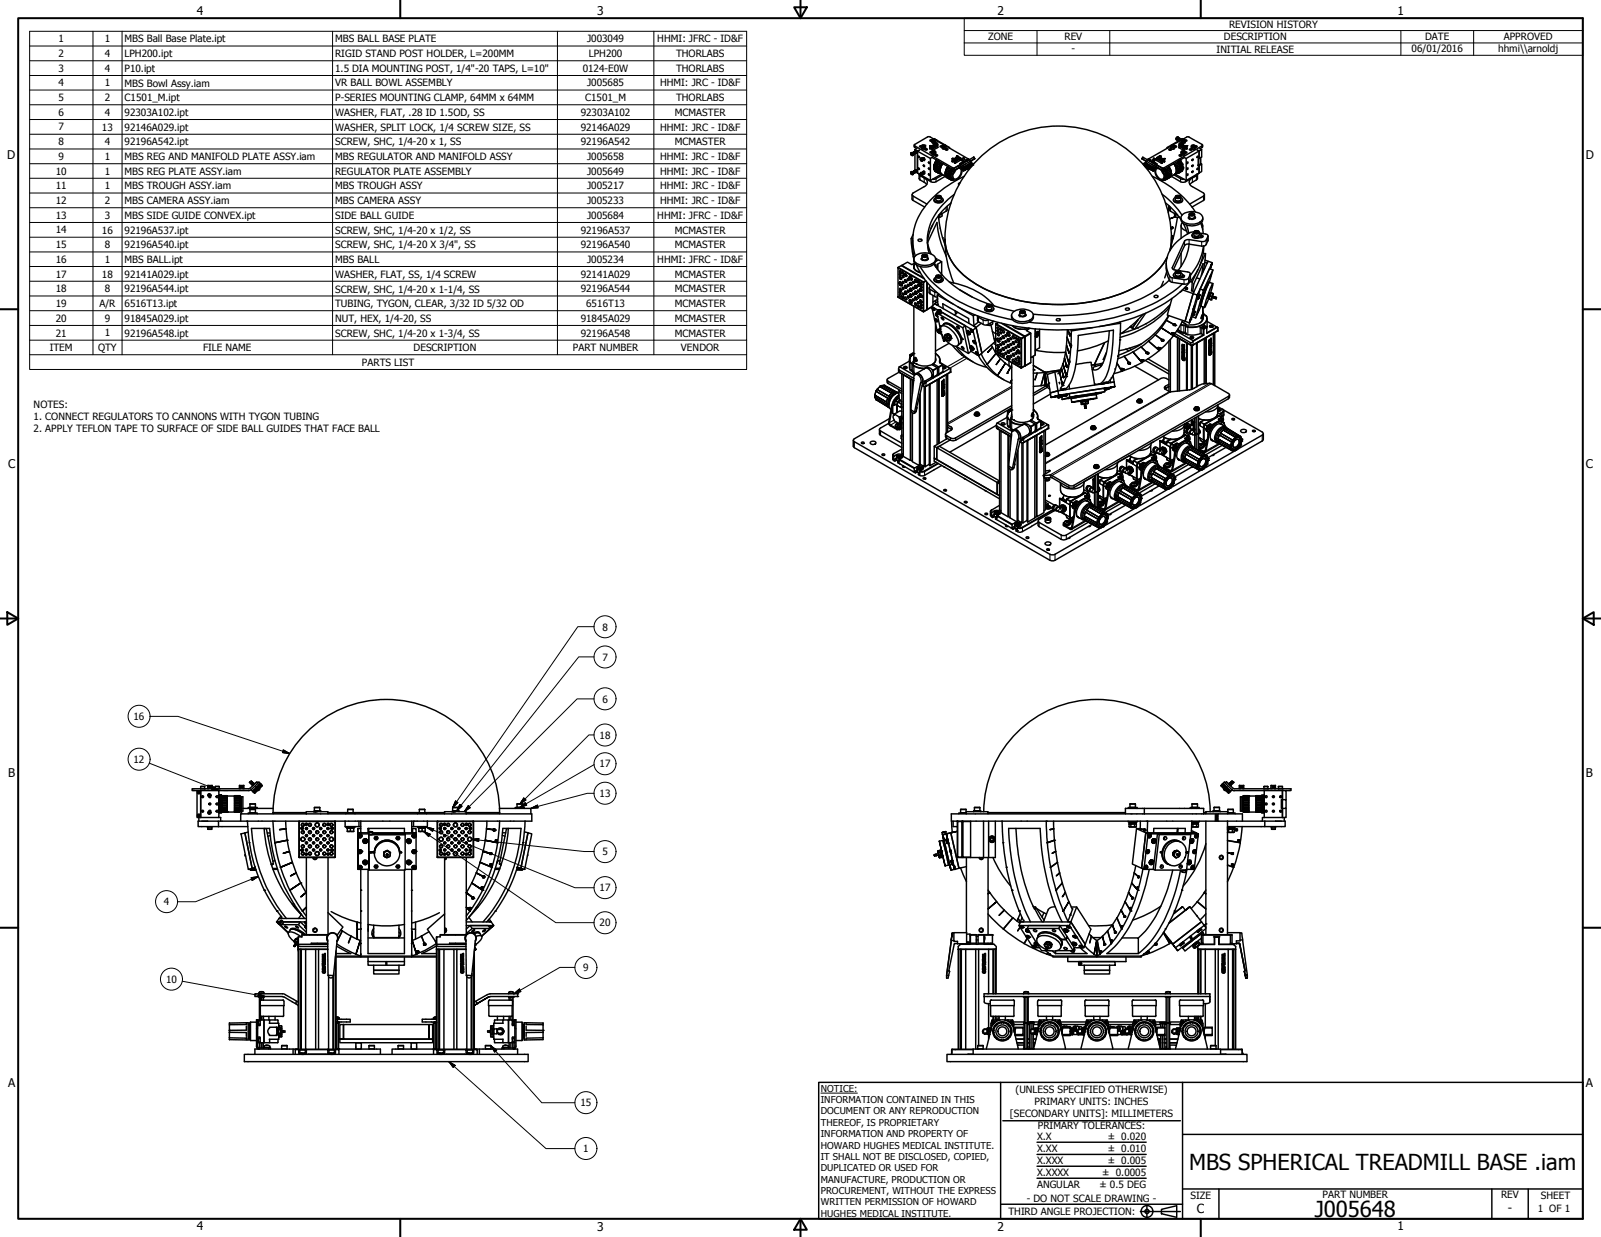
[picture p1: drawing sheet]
<svg xmlns="http://www.w3.org/2000/svg" width="559mm" height="432mm" viewBox="0 0 559 432" stroke-linecap="round" stroke-linejoin="round" font-family="sans-serif">
<defs><g id="words">
<g font-size="7.7">
<text x="415" y="408.3">MBS SPHERICAL TREADMILL BASE .iam</text>
<text x="458.9" y="424.8">J005648</text>
</g>
<text font-size="4.4" x="417.8" y="423.5">C</text>
<g font-size="4.2">
<text x="68.7" y="5.3">4</text>
<text x="208.4" y="5.3">3</text>
<text x="348.1" y="5.3">2</text>
<text x="487.8" y="5.3">1</text>
<text x="2.5" y="55.5">D</text>
<text x="553.5" y="55.5">D</text>
<text x="2.8" y="163.4">C</text>
<text x="553.5" y="163.4">C</text>
<text x="2.9" y="271.4">B</text>
<text x="553.5" y="271.4">B</text>
<text x="2.8" y="379.3">A</text>
<text x="553.5" y="379.3">A</text>
<text x="526.3" y="423.2">-</text>
<text x="68.7" y="429.5">4</text>
<text x="208.4" y="429.6">3</text>
<text x="348.1" y="429.6">2</text>
<text x="487.8" y="429.5">1</text>
</g>
<g font-size="3.5">
<text x="429" y="9.8">REVISION HISTORY</text>
<text x="20.4" y="14.8">1</text>
<text x="36.6" y="14.8">1</text>
<text x="43.5" y="14.8">MBS Ball Base Plate.ipt</text>
<text x="117" y="14.8">MBS BALL BASE PLATE</text>
<text x="204.9" y="14.8">J003049</text>
<text x="229.4" y="14.8">HHMI: JFRC - ID&amp;F</text>
<text x="344.9" y="14.1">ZONE</text>
<text x="371.5" y="14.1">REV</text>
<text x="427.2" y="14.1">DESCRIPTION</text>
<text x="497.4" y="14.1">DATE</text>
<text x="524.9" y="14.1">APPROVED</text>
<text x="20.4" y="19.9">2</text>
<text x="36.6" y="19.9">4</text>
<text x="43.5" y="19.9">LPH200.ipt</text>
<text x="117" y="19.9">RIGID STAND POST HOLDER, L=200MM</text>
<text x="205.5" y="19.9">LPH200</text>
<text x="236" y="19.9">THORLABS</text>
<text x="374" y="18.3">-</text>
<text x="424.6" y="18.4">INITIAL RELEASE</text>
<text x="492.7" y="18.2">06/01/2016</text>
<text x="522.9" y="18.1">hhmi\\arnoldj</text>
<text x="20.4" y="25.1">3</text>
<text x="36.6" y="25">4</text>
<text x="43.5" y="25.1">P10.ipt</text>
<text x="117" y="25.1">1.5 DIA MOUNTING POST, 1/4&quot;-20 TAPS, L=10&quot;</text>
<text x="203.4" y="25.1">0124-E0W</text>
<text x="236" y="25.1">THORLABS</text>
<text x="20.4" y="30.2">4</text>
<text x="20.4" y="35.3">5</text>
<text x="36.6" y="30.2">1</text>
<text x="36.6" y="35.3">2</text>
<text x="43.5" y="30.2">MBS Bowl Assy.iam</text>
<text x="43.5" y="35.3">C1501_M.ipt</text>
<text x="117" y="30.2">VR BALL BOWL ASSEMBLY</text>
<text x="117" y="35.3">P-SERIES MOUNTING CLAMP, 64MM x 64MM</text>
<text x="204.2" y="35.3">C1501_M</text>
<text x="204.9" y="30.2">J005685</text>
<text x="230.4" y="30.2">HHMI: JRC - ID&amp;F</text>
<text x="236" y="35.3">THORLABS</text>
<text x="20.4" y="40.4">6</text>
<text x="36.6" y="40.4">4</text>
<text x="43.5" y="40.4">92303A102.ipt</text>
<text x="117" y="40.4">WASHER, FLAT, .28 ID 1.5OD, SS</text>
<text x="202.7" y="40.4">92303A102</text>
<text x="235.5" y="40.4">MCMASTER</text>
<text x="20.4" y="45.5">7</text>
<text x="35.6" y="45.6">13</text>
<text x="43.5" y="45.6">92146A029.ipt</text>
<text x="117" y="45.6">WASHER, SPLIT LOCK, 1/4 SCREW SIZE, SS</text>
<text x="202.7" y="45.6">92146A029</text>
<text x="230.4" y="45.6">HHMI: JRC - ID&amp;F</text>
<text x="20.4" y="50.7">8</text>
<text x="36.6" y="50.7">4</text>
<text x="43.5" y="50.7">92196A542.ipt</text>
<text x="117" y="50.7">SCREW, SHC, 1/4-20 x 1, SS</text>
<text x="202.7" y="50.7">92196A542</text>
<text x="235.5" y="50.7">MCMASTER</text>
<text x="20.4" y="55.9">9</text>
<text x="36.6" y="55.8">1</text>
<text x="43.5" y="55.9">MBS REG AND MANIFOLD PLATE ASSY.iam</text>
<text x="117" y="55.9">MBS REGULATOR AND MANIFOLD ASSY</text>
<text x="204.9" y="55.9">J005658</text>
<text x="230.4" y="55.9">HHMI: JRC - ID&amp;F</text>
<text x="19.5" y="61">10</text>
<text x="36.6" y="61">1</text>
<text x="43.5" y="61">MBS REG PLATE ASSY.iam</text>
<text x="117" y="61">REGULATOR PLATE ASSEMBLY</text>
<text x="204.9" y="61">J005649</text>
<text x="230.4" y="61">HHMI: JRC - ID&amp;F</text>
<text x="19.5" y="66.1">11</text>
<text x="19.5" y="71.2">12</text>
<text x="36.6" y="66.1">1</text>
<text x="36.6" y="71.2">2</text>
<text x="43.5" y="66.1">MBS TROUGH ASSY.iam</text>
<text x="43.5" y="71.2">MBS CAMERA ASSY.iam</text>
<text x="117" y="66.1">MBS TROUGH ASSY</text>
<text x="117" y="71.2">MBS CAMERA ASSY</text>
<text x="204.9" y="66.1">J005217</text>
<text x="204.9" y="71.2">J005233</text>
<text x="230.4" y="66.1">HHMI: JRC - ID&amp;F</text>
<text x="230.4" y="71.2">HHMI: JRC - ID&amp;F</text>
<text x="19.5" y="76.4">13</text>
<text x="36.6" y="76.4">3</text>
<text x="43.5" y="76.4">MBS SIDE GUIDE CONVEX.ipt</text>
<text x="117" y="76.4">SIDE BALL GUIDE</text>
<text x="204.9" y="76.4">J005684</text>
<text x="229.4" y="76.4">HHMI: JFRC - ID&amp;F</text>
<text x="19.5" y="81.5">14</text>
<text x="35.6" y="81.5">16</text>
<text x="43.5" y="81.5">92196A537.ipt</text>
<text x="117" y="81.5">SCREW, SHC, 1/4-20 x 1/2, SS</text>
<text x="202.7" y="81.5">92196A537</text>
<text x="235.5" y="81.5">MCMASTER</text>
<text x="19.5" y="86.6">15</text>
<text x="36.6" y="86.7">8</text>
<text x="43.5" y="86.7">92196A540.ipt</text>
<text x="117" y="86.7">SCREW, SHC, 1/4-20 X 3/4&quot;, SS</text>
<text x="202.7" y="86.7">92196A540</text>
<text x="235.5" y="86.7">MCMASTER</text>
<text x="19.5" y="91.8">16</text>
<text x="36.6" y="91.8">1</text>
<text x="43.5" y="91.8">MBS BALL.ipt</text>
<text x="117" y="91.8">MBS BALL</text>
<text x="204.9" y="91.8">J005234</text>
<text x="229.4" y="91.8">HHMI: JFRC - ID&amp;F</text>
<text x="19.5" y="96.9">17</text>
<text x="35.6" y="96.9">18</text>
<text x="43.5" y="96.9">92141A029.ipt</text>
<text x="117" y="97">WASHER, FLAT, SS, 1/4 SCREW</text>
<text x="202.7" y="96.9">92141A029</text>
<text x="235.5" y="96.9">MCMASTER</text>
<text x="19.5" y="102">18</text>
<text x="19.5" y="107.2">19</text>
<text x="34.7" y="107.2">A/R</text>
<text x="36.6" y="102">8</text>
<text x="43.5" y="102">92196A544.ipt</text>
<text x="43.5" y="107.2">6516T13.ipt</text>
<text x="117" y="102.1">SCREW, SHC, 1/4-20 x 1-1/4, SS</text>
<text x="117" y="107.2">TUBING, TYGON, CLEAR, 3/32 ID 5/32 OD</text>
<text x="202.7" y="102">92196A544</text>
<text x="204.6" y="107.2">6516T13</text>
<text x="235.5" y="102">MCMASTER</text>
<text x="235.5" y="107.2">MCMASTER</text>
<text x="19.5" y="112.3">20</text>
<text x="36.6" y="112.3">9</text>
<text x="43.5" y="112.3">91845A029.ipt</text>
<text x="117" y="112.3">NUT, HEX, 1/4-20, SS</text>
<text x="202.7" y="112.3">91845A029</text>
<text x="235.5" y="112.3">MCMASTER</text>
<text x="19.5" y="117.5">21</text>
<text x="36.6" y="117.4">1</text>
<text x="43.5" y="117.5">92196A548.ipt</text>
<text x="117" y="117.5">SCREW, SHC, 1/4-20 x 1-3/4, SS</text>
<text x="202.7" y="117.5">92196A548</text>
<text x="235.5" y="117.5">MCMASTER</text>
<text x="17.4" y="122.6">ITEM</text>
<text x="34.2" y="122.6">QTY</text>
<text x="70.9" y="122.6">FILE NAME</text>
<text x="144.3" y="122.6">DESCRIPTION</text>
<text x="200" y="122.6">PART NUMBER</text>
<text x="237.7" y="122.6">VENDOR</text>
<text x="126.3" y="127.7">PARTS LIST</text>
<text x="11.7" y="142.6">NOTES:</text>
<text x="11.7" y="146.7">1. CONNECT REGULATORS TO CANNONS WITH TYGON TUBING</text>
<text x="11.7" y="150.9">2. APPLY TEFLON TAPE TO SURFACE OF SIDE BALL GUIDES THAT FACE BALL</text>
<text x="210.2" y="220.1">8</text>
<text x="210.2" y="230.6">7</text>
<text x="210.2" y="245.2">6</text>
<text x="46.6" y="251.3">16</text>
<text x="209.3" y="257.9">18</text>
<text x="46.6" y="266.3">12</text>
<text x="209.3" y="267.8">17</text>
<text x="209.3" y="278.2">13</text>
<text x="210.2" y="298.5">5</text>
<text x="209.3" y="311.1">17</text>
<text x="57.1" y="316">4</text>
<text x="209.3" y="323.4">20</text>
<text x="203.5" y="339">9</text>
<text x="58" y="343.1">10</text>
<text x="354.5" y="381.6">(UNLESS SPECIFIED OTHERWISE)</text>
<text x="202.6" y="386.2">15</text>
<text x="352.5" y="390">[SECONDARY UNITS]: MILLIMETERS</text>
<text x="361.1" y="385.8">PRIMARY UNITS: INCHES</text>
<text x="362.3" y="394.1">PRIMARY TOLERANCES:</text>
<text x="361.9" y="397.9">X.X</text>
<text x="386.7" y="398">± 0.020</text>
<text x="203.5" y="402.2">1</text>
<text x="361.9" y="402.1">X.XX</text>
<text x="361.9" y="406.3">X.XXX</text>
<text x="386.7" y="402.1">± 0.010</text>
<text x="386.7" y="406.3">± 0.005</text>
<text x="361.9" y="410.5">X.XXXX</text>
<text x="384.7" y="410.5">± 0.0005</text>
<text x="358.4" y="419.7">- DO NOT SCALE DRAWING -</text>
<text x="361.9" y="414.6">ANGULAR</text>
<text x="383.8" y="414.7">± 0.5 DEG</text>
<text x="415.5" y="418.4">SIZE</text>
<text x="461.6" y="418.3">PART NUMBER</text>
<text x="523.9" y="418.3">REV</text>
<text x="537.8" y="418.4">SHEET</text>
<text x="352" y="424.2">THIRD ANGLE PROJECTION:</text>
<text x="536.7" y="423.2">1 OF 1</text>
</g>
<g font-size="3.3">
<text x="286.5" y="381.1">NOTICE:</text>
<text x="286.5" y="385">INFORMATION CONTAINED IN THIS</text>
<text x="286.5" y="389">DOCUMENT OR ANY REPRODUCTION</text>
<text x="286.5" y="392.9">THEREOF, IS PROPRIETARY</text>
<text x="286.5" y="396.9">INFORMATION AND PROPERTY OF</text>
<text x="286.5" y="400.9">HOWARD HUGHES MEDICAL INSTITUTE.</text>
<text x="286.5" y="404.9">IT SHALL NOT BE DISCLOSED, COPIED,</text>
<text x="286.5" y="408.9">DUPLICATED OR USED FOR</text>
<text x="286.5" y="412.8">MANUFACTURE, PRODUCTION OR</text>
<text x="286.5" y="416.8">PROCUREMENT, WITHOUT THE EXPRESS</text>
<text x="286.5" y="420.8">WRITTEN PERMISSION OF HOWARD</text>
<text x="286.5" y="424.8">HUGHES MEDICAL INSTITUTE.</text>
</g>
</g></defs>
<!-- layer: Visible (ANSI) -->
<g fill="none" stroke="#000" stroke-width=".51">
<path d="M318.3 53.9l-.1 .3M318.4 53.9v.2M319.1 51.2l.9 .7M319.3 52.2v.7M319.3 53.5v6M319.3 52.2l.9 .6M320 51.8l-.7 .4M320.2 52.8l4.5 2.5 .7-.4M320.2 52.8l.7-.4-.7 .4v7.6M320.2 52.8v7.6M321.6 55.9v.2M321.6 51v.6a.83 .83 0 0 0 1.4 0v-.6"/>
<path d="M321.7 55.9v.1M321.7 50.9l-.8 .2 .7 .3M321.8 50.8a.55 .55 0 0 1 .6-.3 .55 .55 0 0 1 .4 .7 .57 .57 0 0 1-.7 .2 .57 .57 0 0 1-.3-.6zM321.8 51.9h1M321.9 50.7l-.2 .2a.64 .64 0 0 0 .6 .5 .64 .64 0 0 0 .7-.5l-.2-.2M322 51.1l-.1-.2 .3-.2 .4 .1a.35 .35 0 0 0-.4-.1 .35 .35 0 0 0-.3 .4l.5 .1M322.2 50.7v.5h.2M322.5 55.5l.1 .6-.3-.4M322.6 50.8v.3l-.2 .1M322.6 50.8l.1 .2zM322.9 51.9l.8 .2a.45 .45 0 0 1-.5 .4 .45 .45 0 0 1-.4-.4zM324.2 56.5l.3 .5a.32 .32 0 0 1-.4-.1 .32 .32 0 0 1 .1-.4z"/>
<path d="M324.5 51.8l.1 .1M324.7 55.3v7.7M325.1 51.3l.1 .1M325.2 48.8l-.7 .2 .4 .3h.3M325.2 53l-.7 .1 .7 .4M325.2 49v.5a.77 .77 0 0 0 1.4 0v-.5l2.9 1.6M325.2 53.1v.6a.72 .72 0 0 0 .7 .4 .72 .72 0 0 0 .7-.4v-.6M325.3 51.1a.49 .49 0 0 1 .7-.4 .49 .49 0 0 1 .2 .7h-.4M325.4 55l7.4 4.2M325.4 49.8h1M325.4 48.6a.57 .57 0 0 1 .7-.1 .57 .57 0 0 1 .4 .5 .54 .54 0 0 1-.7 .3 .54 .54 0 0 1-.4-.7zM325.4 48.6a.56 .56 0 0 0 .5 .8 .56 .56 0 0 0 .6-.6l-.2-.2"/>
<path d="M325.4 54h1M325.4 52.8a.61 .61 0 0 1 .7-.2 .61 .61 0 0 1 .4 .5 .54 .54 0 0 1-.7 .4 .54 .54 0 0 1-.4-.7zM325.4 52.8h.1M325.6 51l.2 .2M325.8 49.1h.1M325.8 53.3h.1M325.8 48.5l.2-.1 .9 .5M325.8 48.6v.5M325.8 52.8v.4M325.9 48.5l-1.8-.8-4.9 2.8-.1 .2 13.7 8M325.9 50.6l-.8 .4M325.9 50.6h.1"/>
<path d="M325.9 50.6l.9 .3M325.9 58.2l.7 .4-.7-.4M325.9 58.8l.8 .4M325.9 58.2h.1M326 57.7v.1M326 58l.7 .4M326 57.8l.7 .4M326 57.7l.8 .5M326.1 57.6l-.1 .1M326.1 59.1l.7 .5-.7-.4M326.1 57.5v.1M326.1 59.1v.1"/>
<path d="M326.1 58.9l-.1 .1M326.1 58.7l-.2 .1M326.1 58.5l-.2 .1M326.1 58.3l-.2 .1M326.1 58l-.2 .2M326.1 57.6l.8 .4M326.1 57.5l.7 .4M326.1 57.3v.2M326.1 59.2l.8 .7-.7-.5M326.1 59.3l.7 .5zM326.1 57.3h.1M326.1 57.8l-.1 .2"/>
<path d="M326.1 57.3l.7 .4M326.1 57.3l.8 .4M326.2 48.7l-.1 .4a.33 .33 0 0 1-.4 .1 .33 .33 0 0 1-.1-.4l.6-.1-.7 .1 .1 .3M326.2 48.7l.1 .3zM326.2 52.8l-.1 .4a.33 .33 0 0 1-.4 .1 .33 .33 0 0 1-.1-.4l.6-.1-.7 .2 .1 .2M326.2 52.8l.1 .3zM326.2 57.1l-.1 .2M326.2 57.1h.1M326.2 57.1l.8 .4M326.3 59.5v.1M326.3 57.1l.7 .4M326.3 59.6l.7 .4"/>
<path d="M326.3 57.4l.6 .4M326.3 50a.45 .45 0 0 1 .6-.2 .45 .45 0 0 1 .3 .5l-.2 .1M326.3 52.8l.2 .1a.6 .6 0 0 1-.6 .6 .6 .6 0 0 1-.6-.6l.1-.1M326.3 56.8v.3M326.3 56.8l2.2 1.2M326.4 54.1a.42 .42 0 0 1 .5-.2 .42 .42 0 0 1 .3 .5h-.7zM326.4 59.6v.1M326.4 57l.7 .4M326.5 56.6l-.2 .2M326.5 59.8l.7 .4zM326.5 56.8l.7 .2M326.5 59.8h.1"/>
<path d="M326.5 56.6h.1M326.5 56.6l.7 .5M326.5 56.6l.7 .4M326.5 56.5v.1M326.5 50.4l.1 .4M326.5 56.5l.8 .3M326.6 59.9l1 .5M326.6 56.4l-.1 .1M326.6 56.4l.7 .4M326.6 56.6l.7 .4M326.6 54.5h.4M326.6 56.2v.2"/>
<path d="M326.6 58.9v.1M326.6 59.1l.1 .1M326.6 59l-.7-.4 .7 .5M326.6 58.8l-.7-.4 .7 .5M326.6 58.8v.1M326.6 59v.1M326.6 56.2h.1M326.6 56.2l.8 .4M326.7 51.1h.3l-1.1 .6M326.7 58.4l-.1 .4M326.7 59.2v.2M326.7 59.4l.1 .3"/>
<path d="M326.7 59.4l-.7-.4 .7 .4M326.7 56.4l.6 .4M326.7 58.2h.1M326.7 58.2l1.5 .7M326.7 58.4h.1M326.7 59.2h.1M326.7 59.4h.1M326.7 56.2l2.2 1.1M326.8 58v.2M326.8 57.9v.1M326.8 58.3l-.1 .1M326.8 58.7l1.3 .8"/>
<path d="M326.8 59.2l1.3 .7M326.8 58.9l1.3 .7M326.8 58.4l1.3 .7M326.8 56l-.1 .2M326.8 56.1l.7 .5 .2-.3M326.8 55.9l.7 .5-.7-.4M326.8 55.9v.1M326.8 57.7h.1M326.9 48.9l4.5 2.8M326.9 59.4l.1 .3M326.9 48.9l-.2 .1M326.9 57.7l1.4 .7"/>
<path d="M326.9 57.8l-.1 .1M326.9 57.8l1.3 .7M326.9 59.6l1.3 .8M327 55.9h-.2M327 59.7v.3M327 57.5h.1M327 55.9l.7 .5M327 59.7l1.3 .8M327 57.3v.2M327 57.2h.2M327 57.2v.1M327.1 59.8l.1 .2"/>
<path d="M327.1 59.9l-.1 .1M327.1 59.9l1.6 1M327.2 59.9l-.1 .2M327.2 57.1l1.3 .7M327.3 56.8l-.1 .2M327.3 56.8h.1M327.3 51.4l-1.9 1M327.5 56.6l1.2 .9M327.7 56.3l-.8 1.5-.1 1.5 1.4 .8M328.2 59.4v.3M328.2 59.8v.3M328.2 59.2v.6"/>
<path d="M328.2 58.9v.3M328.4 58.3l-.1 .4M328.5 58.1l-.3 .8M328.6 57.8l-.1 .3M328.7 57.6l-.1 .2M328.8 51v.6a.83 .83 0 0 0 1.4 0v-.6l8 4.6M328.9 50.9l-.8 .2 .7 .3M328.9 50.8a.66 .66 0 0 1 .7-.2 .66 .66 0 0 1 .5 .5 .64 .64 0 0 1-.7 .2 .64 .64 0 0 1-.5-.5zM328.9 57.3l-.2 .3M329 51.9h1M329.1 50.7l-.2 .2a.64 .64 0 0 0 .6 .5 .64 .64 0 0 0 .6-.5l-.2-.2M329.1 57.1l-.2 .2"/>
<path d="M329.2 51.1l.2-.4 .4 .1a.39 .39 0 0 0-.4-.1 .39 .39 0 0 0-.3 .4l.7 .1 .1-.2-.1 .1M329.4 50.7v.5h.2M329.8 50.8l.1 .2zM329.8 50.8v.3M330 59.9l-.1 .3M330.1 51.9l.7 .2a.39 .39 0 0 1-.4 .3 .39 .39 0 0 1-.3-.5zM330.1 59.7l-.1 .2M330.1 59.6l1.3 .8M330.1 59.4l1.4 .8M330.2 59.4l-.1 .3M330.3 52.4h.2M330.3 59.2l-.1 .2"/>
<path d="M330.3 59.1l1.3 .7M330.3 58.9l1.4 .8M330.5 58.8l-.2 .4M330.5 58.6v.2M330.5 58.5l1.4 .8M330.6 58.4l1.4 .8M330.7 58.4l-.2 .2M330.8 58.2l-.1 .2M330.8 58.1v.1M331.4 51.5l-.2 .1M331.6 59.8l-.1 .4M331.7 59.7l-.1 .1"/>
<path d="M331.9 59.3l-.2 .4M332 59.2l-.1 .1M332.2 58.9l-.2 .3M332.3 56.3l.1 .2M332.4 59a2.34 2.34 0 0 0-.2 3.5M332.5 59.1a2.58 2.58 0 0 0-.3 3.4l.4 .2M332.7 59.1a2.85 2.85 0 0 0-.7 3M332.7 59.2a2.23 2.23 0 0 0 .1 3.6M332.9 55.8l.2 .1M333.1 55.6l.1-.1a.52 .52 0 0 1 .6-.2 .52 .52 0 0 1 .3 .6h-.5M333.4 55.5l.2 .2M333.5 59.4l-.8 1.4"/>
<path d="M333.7 55.1l.9 .3M333.7 55l-.8 .5M334.3 58.8a1 1 0 0 1 1.2 .4 1 1 0 0 1-.1 1.2 2.12 2.12 0 0 1-2.5 2 2.39 2.39 0 0 1 .9-3.3M334.4 54.9v.4M334.5 58l-1.4 .7M334.6 55.6h.2l-1 .6M334.6 55.6h.1M334.8 58.5l-1.4 .8M335 58.4a1.95 1.95 0 0 1 .2 3 1.84 1.84 0 0 1-2.7 1.1 2.73 2.73 0 0 1 .7-3.1M335.1 57.1l.2 .4M335.1 58.4l.2 .1M335.2 55.9l-2 1"/>
<path d="M335.2 58.3v.1M335.3 57.5h.1M335.7 56.8l.2 .3-.6 .4M335.7 56.8l-.6 .3M335.7 56.8h.1M335.9 55.2l.8 1.5zM335.9 59.2l.1 .1M336.1 59.2l3.2-1.8zM336.1 58.5l.3-.1zM336.2 58.4l-.1 .1M336.2 59.7l3-1.7zM336.2 58.4l.2 .2"/>
<path d="M336.3 56.9l-.9-1.4 .8 1.5M336.3 58.4l-.2 .1M336.4 58.3l-.3 .2M336.4 58.3v.1M336.6 59l.1 .2M336.6 58.7h.1M337 57.3l-1.5 .8M337.2 56.4l-.9-1.4 .8 1.5M337.3 55.8v.1M337.9 55.5l.2 .4-.6 .3-.2-.3M337.9 55.5l-.6 .3M337.9 55.5l-.6 .4"/>
<path d="M338.4 58.5l-.3 .5h-.7M338.4 57.1l-2 1.2M338.4 57.1l.1 .2M338.5 57.7l.7-.5-3.3 1.9 2.6-1.4M338.6 57l.4-.2-3.3 1.9 .4-.2M338.6 57l-.1 .1M338.6 57l-.2 .1M338.8 57.7l.1 .3M338.9 56.7l.1 .1M339 56.8l-.4-.5-1.3 .7-2 1.2 .4 .5M339 56.8l.9 .4M339.2 57.3l-3.3 1.9"/>
<path d="M339.2 57.2l-.1-.2-1 .6-2.3 1.3 .1 .2M339.2 57.3l.1 .1M339.5 57.7l-3.3 2M339.7 54.9l-4.5 2.6M340 55.5l-1.4 .8M340.2 55.4l-1.4 .8M398.7 55.4l1.3 .9M398.8 55.6l1.4 .8M399.1 55l4.5 2.6M399.4 57.7l3.3 1.9-.1 .2M399.5 57.5l3.3 1.9zM399.5 58l3.1 1.8z"/>
<path d="M399.6 57.3l3.3 1.9M399.6 57.2l3.3 1.9zM399.6 57.2l2.4 1.2 1 .5-.1 .2M399.6 57.3l-.1 .2M399.7 56.8l-.8 .4M399.9 56.8l.3-.5 2.8 1.6 .4 .3-.2 .5M400 57.8l-.1 .2M400.2 57.1l-.3-.3 3.3 1.9-.5-.2M400.2 57.1h.1M400.2 57.1l.2 .1zM400.2 57.1h.2M400.4 57.7h.1"/>
<path d="M400.4 57.1l2.1 1.3M400.4 57.1l-.1 .3M400.4 58.5l.4 .5h.6M400.9 55.6l-.2 .3 .5 .3 .3-.3M400.9 55.6l.6 .3zM401.8 57.3l1.5 .8M401.9 56.6l.9-1.4-.8 1.4M402.1 58.7h.1M402.2 59.1l-.1 .1M402.5 57l.9-1.5-.8 1.5M402.5 58.4h.1M402.5 58.4l.2 .1z"/>
<path d="M402.5 58.4l.2 .1M402.6 58.4l-.1 .3M402.9 57.1l.6 .4 .2-.3M402.9 59.2l-.1 .2M402.9 57.1l.1 .1M403.1 55.4h.1M403.1 56.8l.6 .4M403.1 55.4l-.8 1.4M403.1 56.8h.1M403.1 56.8l-.2 .3M403.2 56.8l.5 .4M403.2 55.4l-.9 1.4"/>
<path d="M403.5 58.5v.1M403.6 58.5l.3-.1a2.04 2.04 0 0 0-.3 3.1 2.17 2.17 0 0 0 2.5 1.3 2.76 2.76 0 0 0-.5-3.4M403.6 58.4l-.1 .1M403.7 58.4l-.2 .1M403.7 58.4v.1M404.1 58.5l1.3 .8M404.4 58l1.3 .8M404.6 58.9a1.01 1.01 0 0 0-1.2 .3 1.01 1.01 0 0 0 0 1.3 2.21 2.21 0 0 0 2.6 1.9 2.34 2.34 0 0 0-.9-3.2M405.3 55.6l-.1 .2M405.4 59.4l.8 1.4M406.1 59.2a2.35 2.35 0 0 1 0 3.7M406.2 59.2a3 3 0 0 1 .6 3"/>
<path d="M406.3 59.1a2.46 2.46 0 0 1 .2 3.5M406.5 59.1a2.33 2.33 0 0 1 .1 3.4M406.6 58.9l.2 .3M406.8 59.2l.1 .2M406.9 59.4l.2 .4M407.1 59.8l.1 .1M407.2 59.9l.2 .4M407.4 51.5v.3M407.9 58.2h.1M408 52.1a.41 .41 0 0 1 .5-.2 .41 .41 0 0 1 .2 .5h-.6zM408 58.2l.1 .2M408.1 58.4l.2 .3"/>
<path d="M408.2 58.5l-1.4 .7M408.2 52.5h.4M408.2 58.6l-1.3 .8M408.3 58.7l.1 .2M408.4 58.9l.2 .3M408.4 59l-1.3 .8M408.6 59.2v.2M408.6 59.2l-1.4 .7M408.6 59.4l.1 .4M408.7 59.8v.2M408.7 59.6l-1.3 .7M408.7 59.7l-1.3 .8"/>
<path d="M408.8 51.9h1M408.8 50.8a.57 .57 0 0 1 .7-.2 .57 .57 0 0 1 .3 .6 .57 .57 0 0 1-.6 .2 .57 .57 0 0 1-.4-.6zM408.9 50.7l-.2 .2a.64 .64 0 0 0 .6 .5 .64 .64 0 0 0 .7-.5l-.2-.2M408.9 50.9l.5-.2 .3 .4-.3-.4-.4 .1-.1 .3zM409 50.8v.4M409.1 51.2l-.2-.1 .7 .1M409.4 50.7v.5h-.1M409.7 57.1l.1 .1M409.8 57.2l.1 .2M409.8 57.1v.1M409.9 57.4l.2 .3M410 50.9l.7 .2-.7 .3"/>
<path d="M410 51.1v.5a.77 .77 0 0 1-.7 .5 .77 .77 0 0 1-.7-.5v-.5l-8 4.5M410.1 57.7v.2M410.1 57.9l.2 .3M410.3 58.2l.1 .2M410.4 58.4l.1 .3M410.5 58.9l.1 .4M410.5 58.7v.2M410.6 59.4v.4M410.6 59.9l-.1 .3M410.6 59.3v.6M411.1 56.4l.8-.5zM411.1 56.3l.6 1 .3 1.6"/>
<path d="M411.3 56.6l-1.3 .9M411.4 56.6l.7-.4-.7 .4M411.4 56.6v.1M411.4 56.8l-1.3 .8M411.5 56.8l.1 .3M411.5 56.8h.1M411.5 54.2a.45 .45 0 0 1 .6-.2 .45 .45 0 0 1 .3 .5h-.7zM411.6 59.9l-.1 .2M411.6 59.9l-1.3 .9M411.7 57.2l-1.4 .8M411.7 57.2v.1M411.7 57.3l-1.4 .9"/>
<path d="M411.8 59.8v.2M411.8 57.5l.1 .2M411.8 57.5l.7-.4-.7 .4M411.8 57.5h.1M411.8 59.7l.1 .1M411.8 59.8l-1.3 .7M411.8 57.7l-1.3 .8M411.9 54.5h.3M411.9 59.4l-.1 .4M411.9 57.8l.1 .2M411.9 57.9l-1.4 .8M411.9 59.6l-1.4 .9"/>
<path d="M411.9 56l.3 .4M411.9 59.4v.3M411.9 56l-.7 .4 .2 .2M411.9 57.9l.8-.4-.7 .5M411.9 59.7l.7-.4-.7 .5M411.9 55.9v.1M411.9 59.7v.1M411.9 59.4h.2M411.9 59.2h.2M411.9 56.1l-.7 .5M411.9 59.4l-1.3 .8M412 58.5l.1 .3"/>
<path d="M412 58v.2M412 58.2l.7-.4zM412 59l-.1 .4M412 59.2l.1 .2M412 58.9l.1 .1M412 58.9h.1M412 58.4h.1M412 58.2h-.1M412 58.4l-1.3 .8M412 58.8l-1.3 .8M412 58.9l-1.3 .9M412 59.2l-1.4 .8"/>
<path d="M412.1 59.2l.6-.4-.6 .4M412.1 59.4l.6-.4-.6 .4M412.1 56.4l-.6 .4M412.1 58.4l-1.5 .7M412.1 59.2h.1M412.1 59.4h.1M412.1 49l-.2-.1-4.5 2.6 .2 .1M412.1 59.1v.1M412.1 58.8l.7-.4-.7 .5M412.1 59l.7-.4-.7 .5M412.1 59.9l-.8 .4M412.1 58.8v.1"/>
<path d="M412.1 59v.1M412.2 56.4l.1 .2M412.2 56.4l-.7 .4M412.2 56.6l-.7 .4M412.2 53.1v.6a.77 .77 0 0 0 1.4 0v-.6M412.2 56.8l-.6 .3M412.3 53a.57 .57 0 0 1 .7-.3 .57 .57 0 0 1 .4 .6 .63 .63 0 0 1-.7 .2 .63 .63 0 0 1-.4-.5zM412.3 56.6l.1 .2M412.3 56.6l-.7 .5M412.4 59.6v.1M412.4 57l-.6 .5M412.4 50a.4 .4 0 0 0-.5-.2 .4 .4 0 0 0-.2 .5l.2 .1"/>
<path d="M412.4 54h1M412.4 52.8l-.1 .2a.6 .6 0 0 0 .6 .5 .6 .6 0 0 0 .6-.5l-.2-.2M412.4 49.8h1M412.4 48.7a.49 .49 0 0 1 .7-.2 .49 .49 0 0 1 .2 .7 .5 .5 0 0 1-.7 .1 .5 .5 0 0 1-.2-.6zM412.4 48.7l-.1 .1a.6 .6 0 0 0 .6 .6 .6 .6 0 0 0 .6-.6l-.2-.1M412.4 56.9l.2 .4M412.4 54h.1M412.4 56.8v.1M412.4 52.8h.1M412.4 48.7h.1M412.4 59.5l.1 .1M412.4 56.8l-.7 .4"/>
<path d="M412.4 56.9l-.7 .4M412.4 57.2l-.7 .4M412.5 48.9l.1-.1a.33 .33 0 0 1 .5-.1 .33 .33 0 0 1 .1 .4 .35 .35 0 0 0-.3-.4 .35 .35 0 0 0-.4 .3zM412.5 59.6h-.1M412.5 59.6l-.7 .4M412.5 57.4l-.6 .4M412.6 53l.4-.2 .3 .3-.1 .1 .1-.2-.3-.2-.5 .3zM412.6 59.4l-.7 .5 .7-.5M412.6 57.3h.1M412.6 57.3l-.7 .4M412.6 57.7l-.7 .3M412.6 52.9v.3h.6"/>
<path d="M412.6 48.8v.3h.6M412.6 57.3l.1 .4M412.6 57.8l.1 .2M412.6 59.1h.1M412.7 59.1l-.7 .5 .7-.4M412.7 59.1l-.1 .2M412.7 58l.1 .2M412.7 58.3l.1 .1M412.7 58.5l.1 .1M412.7 58.7v.1M412.7 58.9v.1M412.7 58h.1"/>
<path d="M412.7 58l-.6 .4M412.8 53.3h.3M412.8 49.1h.3M412.8 58.2l-.7 .4 .7-.4M412.8 58.2h.1M413 48.7v.4M413 52.8v.5M413.1 51.1l-.1 .1M413.4 54h.1M413.6 48.8l.7 .2-.7 .3M413.6 53l.7 .1-.2 .4h-.5M413.6 49v.6a.77 .77 0 0 1-1.4 0v-.6l-2.9 1.6"/>
<path d="M414 55.3l-.6-.3-7.4 4.2M414.1 47.9l-1.2 .7M414.4 56.6l.1-.1a.32 .32 0 0 1 .1 .4 .32 .32 0 0 1-.3 .2zM415 47.9l4.5 2.5 .2 .5-13.7 7.8M415.2 52.1a.41 .41 0 0 1 .5-.2 .41 .41 0 0 1 .2 .5l-.5 .1zM415.8 51.1v.5a.77 .77 0 0 0 .7 .5 .77 .77 0 0 0 .7-.5v-.5M416 51.9h1M416.1 50.7l-.2 .2a.64 .64 0 0 0 .6 .5 .64 .64 0 0 0 .6-.5l-.2-.2M416.1 50.7a.5 .5 0 0 1 .7-.1 .5 .5 0 0 1 .1 .7l-.8-.1-.2-.1zM416.2 50.8v.4l-.1-.1 .7 .1M416.2 50.8l.7 .2-.1 .2-.2-.5-.4 .1-.1 .3zM416.2 59.7l.1-.1a.32 .32 0 0 1 .1 .4 .32 .32 0 0 1-.3 .2z"/>
<path d="M416.6 50.7v.5h-.2M417.1 50.9h.4l.4 .3-.7 .2M417.9 58.7h.4l-.3 .5h-.2zM417.9 52.4l.6 .3M418.5 57.5l-.3 .1M418.5 52.7l-.3 5.3 .3-.2-.3-.1M418.5 57.8v2.6l-4.5 2.6-3.8-2.2M418.5 52.7l-4.5 2.6v7.7M419.5 51.5l-.7 .4M318.3 60.6l-.1 .2M318.4 60.6v.1M318.7 70l4 2.3"/>
<path d="M319.6 60l.6 .4M320.2 60.4l4.5 2.6 3.8-2.2M320.8 62.3l.3 .5 2.4 1.6M320.8 60.7l.3 .6 1.5 .8a1.61 1.61 0 0 1 1.1 1.5 1.61 1.61 0 0 1-1.1 1.6l-4.1 2.3-.1 .5 .3 .5 4.8 2.7M320.9 60.8l.4 .5 3.6 2.1M321.6 60.8v.3M321.7 60.8v.2M322.3 60v-.2a.32 .32 0 0 1 .4 0 .32 .32 0 0 1-.1 .5l-.1-.1M324.1 60.7a.32 .32 0 0 1 .4 .2 .32 .32 0 0 1-.1 .4zM325.6 78.4l-.7 1.4M326 69.7a1.58 1.58 0 0 0 2.5 1l.6-.5 .1-.5M326.6 69a.83 .83 0 0 0-.6 1 .83 .83 0 0 0 1.1 .5 1.38 1.38 0 0 0 2-1l-.6-.5"/>
<path d="M326.6 68.8v.9a1.07 1.07 0 0 0 1.9 0v-.9M326.8 68.5a.88 .88 0 0 1 .9-.3 .88 .88 0 0 1 .7 .7 .88 .88 0 0 1-1 .3 .88 .88 0 0 1-.6-.7zM326.9 70l1.3 .1M327 68.3l-.2 .2a.9 .9 0 0 0 .6 .9 .9 .9 0 0 0 1.1-.5l-.3-.6M327 60h.1M327.1 60.1l-.7-.4 .7 .4M327.1 60.1h.1M327.2 68.9a.39 .39 0 0 1 .1-.5 .39 .39 0 0 1 .6 .1h.1a.44 .44 0 0 0-.6-.2 .44 .44 0 0 0-.2 .6l.9-.1-.2 .1M327.3 60.1h-.2M327.3 60.1l.1 .1M327.4 69h.3M327.5 60.2l.1 .2"/>
<path d="M327.5 68.4v.6M327.6 75.2a34.4 34.4 0 0 0 2.3 10.4M327.6 60.4h.2M327.7 76.4v.1M327.7 75.9h.2M327.7 75.1l.2 .1M327.9 75.2v.7M328 68.5l.1 .3zM328 68.5v.4M328.2 79.7v.1M328.2 60.3l.2 .2M328.2 60.1v.2"/>
<path d="M328.2 70v.1M328.4 60.5v.1M328.4 60.6l.1 .2M328.5 74.7l-.7 .3M328.5 60.8h.2M328.7 60.8l.2 .1M328.7 60.8h.1M328.7 60.8l2.8 1.7M328.8 61h.3l-2.6 1.5h-1M328.8 74.6v.8l-.9 .5M328.8 74.5l-.9 .7M329.9 61l1.4 .8"/>
<path d="M329.9 60.5l1.3 .8M329.9 60.4v.2l1.3 .9M329.9 60.9v.3l1.4 .7M329.9 60.7v.2zM329.9 60.2v.2M329.9 61.5l-3.2 1.9M329.9 60.1l1.4 .9M329.9 60l1.4 .8M330.1 61.3h.1M330 61.4l1.3 .8M330.1 61.3v.2l1.3 .8M330.2 61.6l1.5 1"/>
<path d="M330.2 73.7l-1.6 1M330.5 61.9v.1M330.5 62l1.4 .7M331.2 61.5l.1 .3M331.2 61.3v.2M331.3 61.9v.3M331.3 61l-.1 .3M331.3 60.8v.2M331.3 61.8v.1M331.3 62.2l.1 .1M331.4 62.3l.1 .2M331.4 60.4l-.1 .4"/>
<path d="M331.5 60.2l-.1 .2M331.5 62.5l.2 .1M331.7 62.6l.2 .1M331.9 62.7l.3 .2M332 70.8a20.1 20.1 0 0 0-8.3 14.1M332 62.7l.2 .2M332.2 62.9h.3M332.4 62.8l.1 .1M332.7 62.7l-.2 .2M333.1 67.8a21.3 21.3 0 0 0-9.4 15.2l.1 3.3 .6 2.2M335.2 63.8l-.7 .3 .3 .4M336.5 61.5a33 33 0 0 0-16.5 15.3 17.7 17.7 0 0 0-.5 12.5"/>
<path d="M402.2 61.5a35 35 0 0 1 15 12.5M405.6 67.8a28 28 0 0 1 7 7.3M406.1 62.9h.4M406.3 62.7l-.2 .2M406.7 62.7l-.2 .2M406.8 70.8l2.6 2.4 2.8 3.4M406.8 62.7l-.3 .2M407.2 62.5l-.4 .2M407.3 62.4l-.1 .1M407.4 60.5l.1 .4M407.4 60.3v.2M407.4 62.2l-.1 .2"/>
<path d="M407.4 62v.2M407.5 61v.4M407.5 60.9v.1M407.5 61.8l-.1 .2M407.5 61.5v.3M407.5 61.4v.1M407.8 73.2l.4-.1-.3 .1M407.9 71.8l-.1 2.4M408.2 62h.1M408.5 61.8l-1.3 .7M408.6 73.7l1.5 1M408.7 61.3l-.1 .3-1.3 .8"/>
<path d="M408.7 61.5l-1.3 .7M408.7 79.5l.3-.1-.2 .6 .2-.6zM408.7 60l.1 .3M408.8 61v.2l-1.4 .8M408.8 60.5l.1 .3-1.4 .7M408.8 60.3v.2M408.8 60.8v.2zM408.8 61.5l3.3 1.9M408.8 60.1l-1.3 .8M408.8 60.3l-1.3 .7M408.8 61.1l-1.3 .7M408.9 60.6l-1.4 .8"/>
<path d="M409.1 79.8h.1M409.1 79.4l.2 .1M409.1 79.3l.2-.1-.2 .4M409.1 79.4h.1M409.3 79.4v.1M409.6 69.7a1.73 1.73 0 0 0 1.5 1.2 1.73 1.73 0 0 0 1.6-.9v-.3M409.7 61l2.4 1.4M410 74.5l.3 1.2M410 60.8l-3.2 1.9M410 60.8l-.2 .2M410 74.5l.3 .3M410.1 60.8h-.1"/>
<path d="M410.2 69a.83 .83 0 0 0-.6 1 .83 .83 0 0 0 1.1 .5 1.38 1.38 0 0 0 2-1l-.6-.5M410.2 68.8v.9a1.07 1.07 0 0 0 1.9 0v-.9M410.2 74.8l.1 .2M410.3 60.6l-.2 .2M410.3 74.7l.7 .3h-.7M410.3 75.7l1.2 .2M410.3 75v.7M410.3 68.5a.95 .95 0 0 1 1.7 .3 .94 .94 0 0 1-1.7-.3zM410.3 60.5v.1M410.5 60.3l-.2 .2M410.5 70l.4 .2 1-.2M410.5 60.2v.1"/>
<path d="M410.6 68.3a.49 .49 0 0 0-.4 .6 .49 .49 0 0 0 .6 .4 .79 .79 0 0 0 .9 0 .79 .79 0 0 0 .3-.8l-.2-.2M410.8 68.9a.46 .46 0 0 1 .2-.5 .46 .46 0 0 1 .5 .1 .44 .44 0 0 0-.6-.2 .44 .44 0 0 0-.1 .6l.5 .1M411 75.9l-1.6 7.3M411 69h.2M411 60.4h.2M411 68.4v.6M411.2 60.3v.1M411.2 60.3h.1M411.3 60.2v.1M411.5 75.7v.2M411.5 75.9h.1M411.5 60.1h-.1"/>
<path d="M411.5 60.2l.7-.4zM411.5 68.5v.4l.2-.1-.4 .2M411.5 68.5l.2 .3zM411.5 60l.2 .1M411.5 60.1l-1.5 .9M411.7 60.1l.7-.4-.7 .4M411.7 60.1h.1M411.7 60v.1M411.7 60h.1M412.2 76.1v.5M412.6 75a5.2 5.2 0 0 1 6.9 .3 1.91 1.91 0 0 1-1.7 2.7 5 5 0 0 1-5.6-1.5v-.6zM412.9 78l1.6 3.7"/>
<path d="M414.1 78.5l.8 3M415 75.6l-.2 .6M415 74.9v.9a1.07 1.07 0 0 0 1.9 0v-.9M415.3 76.1l-.2 .5M415.3 74.5a.82 .82 0 0 1 .9-.3 .82 .82 0 0 1 .6 .8 .9 .9 0 0 1-1 .3 .9 .9 0 0 1-.6-.7zM415.3 76.1v.1M415.4 74.4a.49 .49 0 0 0-.4 .6 .49 .49 0 0 0 .6 .4 .78 .78 0 0 0 .9 0 .78 .78 0 0 0 .3-.8l-.2-.2M415.8 75.1h.3M415.9 74.5v.6M416.2 65.2l3.9 2.2M416.4 74.5v.5l.1-.1a.5 .5 0 0 1-.6 .2 .5 .5 0 0 1-.4-.5l.9-.1-.9 .2 .1 .3M416.4 74.5l.1 .4z"/>
<path d="M416.6 76.2l-1.1 .1M416.7 76.1l-.1 .1M416.9 75.5a.57 .57 0 0 1 .2 .7 .57 .57 0 0 1-.7 .3l-1.3-.2M417.3 75.9v.2M417.6 62.8l-2.3 1.6M417.6 61.3l-1.4 .8M417.8 60.8l-.4 .5-3.6 2.1M419.1 77.9l.9 3.6M419.8 76.1a2.5 2.5 0 0 1-2.7 2.6 4 4 0 0 1-4.9-2.1M420.1 68.5l-4.9 2.7M420.1 70l-4 2.3M313.4 93.5l8.9 5.1v10.2l-8.9-5.1z"/>
<path d="M313.9 94.6a.48 .48 0 0 1 .7 .3 .48 .48 0 0 1-.3 .6l-.4-.4zM314.1 95.6a.31 .31 0 0 0-.1 .4 .31 .31 0 0 0 .4 .1v-.1M314.1 98.5l.1 .5 .6 .6M314.3 98.5a.57 .57 0 0 0-.4 .8 .57 .57 0 0 0 .9 .2v.1a.68 .68 0 0 1-.9-.3 .68 .68 0 0 1 .2-.9l.5 .3 .2 .7M314.3 96.6h-.1a.43 .43 0 0 0-.1 .6 .43 .43 0 0 0 .6 .1l-.1 .1a.47 .47 0 0 1-.6-.2 .47 .47 0 0 1 .2-.6l.5 .7M314.3 94.6h-.1a.41 .41 0 0 0-.1 .6 .41 .41 0 0 0 .6 0M314.8 92.6h.1M315.2 95a.31 .31 0 0 0-.2 .4 .31 .31 0 0 0 .4 .2 .33 .33 0 0 1-.4-.2 .33 .33 0 0 1 .1-.4l.3 .4M315.2 98.3l-.2 .3 .4 .3a.34 .34 0 0 1-.4-.2 .34 .34 0 0 1 .2-.5l.3 .5M315.2 96.3h-.2l.1 .3 .3 .2a.34 .34 0 0 1-.4-.2 .34 .34 0 0 1 .2-.4l.3 .5M316.1 99.7a.39 .39 0 0 0-.2 .6 .39 .39 0 0 0 .6 0l-.1 .2a.5 .5 0 0 1-.6-.2 .5 .5 0 0 1 .2-.7l.5 .7M316.1 97.7l-.1-.1a.41 .41 0 0 0-.2 .6 .41 .41 0 0 0 .6 .1v.1a.42 .42 0 0 1-.6-.2 .42 .42 0 0 1 .3-.5l.3 .6"/>
<path d="M316.1 95.6h-.1a.43 .43 0 0 0-.1 .6 .43 .43 0 0 0 .6 .1l-.1 .1a.47 .47 0 0 1-.6-.2 .47 .47 0 0 1 .2-.6l.5 .7M317 97.3h-.3l.1 .4 .4 .2a.36 .36 0 0 1-.4-.2 .36 .36 0 0 1 .1-.5l.3 .5M317 99.3h-.2a.31 .31 0 0 0 0 .4 .31 .31 0 0 0 .4 .1v.1a.3 .3 0 0 1-.4-.2 .3 .3 0 0 1 .2-.4l.2 .5M317.7 96.4l.1 .6 .5 .5M317.9 98.7l-.1-.1a.41 .41 0 0 0-.2 .6 .41 .41 0 0 0 .6 .1v.1a.47 .47 0 0 1-.6-.2 .47 .47 0 0 1 .2-.6l.4 .7M317.9 96.5a.49 .49 0 0 0-.6 .3 .49 .49 0 0 0 .4 .6l.4 .3 .2-.4v.2a.68 .68 0 0 1-.8-.2 .68 .68 0 0 1 .1-.9l.5 .3 .2 .6M318 83.3l.5 4.7 .5 2.5M318.6 83.8v3.1l.5 3M318.7 81.9l-.7 1.4 .6 .1M318.8 89.6h.2zM318.8 98.3l-.3 .1 .1 .3h.4M319 90.4a2.58 2.58 0 0 0 2.7 2.8 4 4 0 0 0 4.9-2.1v-.7"/>
<path d="M319 93.5l.5 .9 1.7 .8M319 92.6v.9M319 92.6v.2M319 93.5v.3M319.2 91.8l-.9 .6-1.6-.9-1.9 1.1 7.6 4.4M319.3 92l-.3 .6M319.4 89.4a5.3 5.3 0 0 1 6.9 .3 1.94 1.94 0 0 1-1.7 2.7 5 5 0 0 1-5.6-1.5v-.9zM319.6 99.7l-.1-.1a.41 .41 0 0 0-.1 .6 .41 .41 0 0 0 .6 .1v.2a.47 .47 0 0 1-.6-.2 .47 .47 0 0 1 .1-.7l.5 .7M319.6 97.6h-.1a.43 .43 0 0 0-.1 .6 .43 .43 0 0 0 .6 .1v.1a.47 .47 0 0 1-.7-.1 .47 .47 0 0 1 .2-.7l.5 .7M320.4 83.7a.73 .73 0 0 1 .8-.3 .73 .73 0 0 1 .6 .7 .79 .79 0 0 1-1.4-.4zM320.5 99.3h-.1a.3 .3 0 0 0-.1 .4 .3 .3 0 0 0 .4 .1v.1a.36 .36 0 0 1-.4-.2 .36 .36 0 0 1 .1-.4l.3 .5M320.5 98.1l-.1 .3 .4 .3a.36 .36 0 0 1-.5-.2 .36 .36 0 0 1 .2-.5l.3 .6"/>
<path d="M321.1 93a37.6 37.6 0 0 0 18.4 14.5 73 73 0 0 0 13.9 4.1M321.4 99.8l.2 .1 .2 .6a.39 .39 0 0 1-.5-.2 .39 .39 0 0 1 .1-.5zM321.4 98.7a.37 .37 0 0 0-.2 .5 .37 .37 0 0 0 .6 .1v.1a.48 .48 0 0 1-.7-.1 .48 .48 0 0 1 .1-.7l.6 .7M321.6 99.9h-.2l.1 .4h.3M321.8 89.3v1.1l.3 .2-.2 .3M321.8 90l-.2 .6M321.9 89a.88 .88 0 0 1 1-.3 .88 .88 0 0 1 .6 .7 .88 .88 0 0 1-.9 .3 .88 .88 0 0 1-.7-.7zM322.1 88.8a.57 .57 0 0 0-.2 .8 .57 .57 0 0 0 .7 .3 .61 .61 0 0 0 .9-.2 .61 .61 0 0 0-.1-.8l-.1-.1M322.4 98.6h.1M322.4 89.4l-.2-.2 1-.2a.45 .45 0 0 0-.6-.1 .45 .45 0 0 0-.2 .5l.5 .1M322.6 89.5h.2M322.6 97.3l-8-4.6-1.2 .7 8.9 5 .8-.4"/>
<path d="M322.6 88.9v.6M323.2 89v.5l.1-.2-.4 .2M323.2 89l.1 .3zM323.2 98.1l-.8 .5v10.2l1.1-.7v-9.6M323.4 90.6l-.4 .1M323.7 98.7v9.3l1.5-.9-1.7 .9M323.7 89.9a.75 .75 0 0 1 0 .9 .75 .75 0 0 1-1 .1l-.8-.2M323.7 89.3v.9a1.16 1.16 0 0 1-1.4 .5M323.8 85.3l1.2 3.4M324 90.3v.1M324.1 87.6l-.4-2.9 3.3-7a34.2 34.2 0 0 0 3.3 11.8M324.8 99.9a.55 .55 0 0 0-.5 .5 .55 .55 0 0 0 .4 .6l1.6 1 .9 .2"/>
<path d="M326 92.2a34.1 34.1 0 0 0 17.5 13.3l1.6 .7M326 97.5a1.72 1.72 0 0 0 3 .6l.2-.6M326.1 92.1l.4 .7M326.5 90.1l.5 .3-.4 .2M326.5 92.8h.1M326.5 92.8v.2M326.6 91.2l.9-.5 1.2 .7-1.7 .9 .3 .2-.1 1.5M326.6 92.8v.4zM326.6 96.8a.83 .83 0 0 0-.6 1 .83 .83 0 0 0 1.1 .6 1.38 1.38 0 0 0 2-1.1l-.6-.5M326.6 96.5v1a1.14 1.14 0 0 0 1.9 0v-1M326.9 97.9l.7 .1 .6-.1M326.9 96.1a.85 .85 0 0 1 .9-.2 .85 .85 0 0 1 .6 .8 .93 .93 0 0 1-1.6-.4z"/>
<path d="M327 96.1a.46 .46 0 0 0-.3 .6 .46 .46 0 0 0 .5 .3 .78 .78 0 0 0 .9 0 .78 .78 0 0 0 .3-.7l-.2-.2M327 90.4v.6M327.2 96.7l-.2-.3 .5-.3 .5 .2a.44 .44 0 0 0-.6-.2 .44 .44 0 0 0-.2 .6l.9-.2-.2 .2M327.3 92.5v1.6M327.4 96.8h.3M327.5 96.1v.6M328 96.3l.1 .2zM328 96.3v.4M328.7 91.4v4.5M329.8 83.5a39.5 39.5 0 0 0 3.1 15.3M329.8 83.5a39.5 39.5 0 0 1 40.5-39.5 39.5 39.5 0 0 1 38.4 41.5l-.4 2 .6-3.9-.2 3.1M329.8 83.5a17.6 17.6 0 0 0 7.5 13.3 52.6 52.6 0 0 0 31.8 9.5 53.9 53.9 0 0 0 32-9.1 22.8 22.8 0 0 0 6.3-7.3 29.2 29.2 0 0 1-16.6 12.8 63.6 63.6 0 0 1-47.6-2.1 24.9 24.9 0 0 1-12.4-12l-.6-2-.4-3"/>
<path d="M331.3 98.4a25.2 25.2 0 0 1 15.7 8.4M406.1 98.2l-.9 2M407 92l.4 3.8 .9 2.2M407.2 95.1l-.7 1.9M408.1 97.8a52.8 52.8 0 0 1-28.6 11.7 78.1 78.1 0 0 1-18.9 .2M409.1 98.6l4.2 .6M409.1 97l4.2 .6M409.3 83.2l-.4 2M409.6 95.9a1.73 1.73 0 0 0 1.5 1.2 1.73 1.73 0 0 0 1.6-.9v-.3l.2 .1M410.1 94.2l1.1 .2M410.2 95.2a.77 .77 0 0 0-.6 .8 .77 .77 0 0 0 .7 .7 1.55 1.55 0 0 0 2.4-1l-.6-.5M410.2 95v.9a1.07 1.07 0 0 0 1.9 0v-.9"/>
<path d="M410.3 94.7a.95 .95 0 0 1 1.7 .3 .94 .94 0 0 1-1.7-.3zM410.5 96.3l.4 .2 1-.2M410.6 94.6a.49 .49 0 0 0-.4 .5 .49 .49 0 0 0 .6 .4 .78 .78 0 0 0 .8 0 .78 .78 0 0 0 .4-.8l-.2-.1M411 95.2h.2M411 94.6v.6M411.5 94.7v.4l.2-.1a.46 .46 0 0 1-.7 .3 .46 .46 0 0 1-.2-.7l.7 .1-.8 .1 .1 .3M411.5 94.7l.2 .3zM411.6 94.5l2.9 .4M412.3 96.8h.3M412.7 99.1a57.1 57.1 0 0 1-29.7 12.9 83.6 83.6 0 0 1-23.9 .5M413.4 96.5l-.1 .1M413.4 85.7l-3.8 8.4"/>
<path d="M413.4 84.1l-4.2 9.2M415 83.6l4.4 .7M415.4 98.3l.7 .1M415.4 97.4l-.6 1.3M415.4 95.8l-.6 1.3M416.1 82a1.72 1.72 0 0 0 2.9 .7l.2-.7 .2 .1M416.1 98.4l-.2 3.2M416.7 81.3a.82 .82 0 0 0-.6 1.1 .82 .82 0 0 0 1 .5 1.37 1.37 0 0 0 2.1-1.1l-.6-.5 2.1 .4M416.8 80.8a.88 .88 0 0 1 .9-.3 .88 .88 0 0 1 .7 .7 .9 .9 0 0 1-.9 .3 .9 .9 0 0 1-.7-.7zM416.9 82.4h1.4M417 80.6a.57 .57 0 0 0-.3 .8 .57 .57 0 0 0 .8 .3 .64 .64 0 0 0 .8-.2 .64 .64 0 0 0 0-.8v-.1M417.4 81.3h.3"/>
<path d="M417.5 80.7v.6M417.6 97l1.2 .4M418 80.8v.4l.1-.1a.5 .5 0 0 1-.5 .3 .5 .5 0 0 1-.4-.6h.8l-.9 .1 .2 .3M418 80.8l.1 .3zM418.1 94.2l-2 4.2M418.3 82.4h.1M418.6 81.1v.9a1.07 1.07 0 0 1-1.9 0v-1h-.4a13.6 13.6 0 0 0-9.3 10.8l.4 2.4 .9 2.3M418.8 82.9h.2M419.3 96.2l.6-4.2-3.2 7.1-.4 2.5M419.4 85.9l-4.4-.7a17.2 17.2 0 0 1-3.8 9.2M419.7 94.8h.2M419.9 94.8v.1"/>
<path d="M419.9 82.6l-.1 .1M420 88.5h.8M420.1 85.9a20.1 20.1 0 0 1-4.6 10.2M420.2 85.9a21.4 21.4 0 0 1-8.7 16.3 61 61 0 0 1-32.5 12.4 78 78 0 0 1-44.4-7.3 31.6 31.6 0 0 1-14.8-14.8M420.4 93.8l-.3 .1M420.6 90.8l1 .4-.3 .7-.8-.3M420.8 88.5l-.2 2.7-.7 3.6M420.8 88.5l-2.1 4.3M421.6 84.1l-.6 1.2M421.6 82.6l-.6 1.2M422.1 98.6l1.3-4.4-1.3-.4-3.2 7.1-.6 1.9M422.1 98.6l-.3-.2-.6 1-2.2 6.1 .1-.3"/>
<path d="M422.1 98.6l-1 1.9-1.1 3.2-.8 3.2M422.1 98.6l1.3 .4M422.5 93.2h.1M422.6 96l-.4 1.2zM422.7 92.9h.1M422.7 92.7h.1M422.8 92.7l-.1 .3M422.8 92.7l-.1 .1M422.9 92.1l-.3 1.1zM422.9 92.3l-.2 .6M423 91.9l-.5 1.4zM423 92v.1"/>
<path d="M423.1 91.7l-.6 2.2M423.2 99.1l.1 .6-1.6 4.9-1.3 2.7 .6-2.7zM423.4 94.2l-3.3 7.1M313.4 103.7l8.9 5.1 1.2-.7M313.9 102.7a.48 .48 0 0 1 .7 .3 .48 .48 0 0 1-.3 .6l-.4-.3zM314.1 101.9h-.2l.2 .4 .3-.1M314.3 101.9l.1 .2M314.3 102.7a.39 .39 0 0 0-.2 .6 .39 .39 0 0 0 .6 .1M314.3 100.7a.39 .39 0 0 0-.2 .6 .39 .39 0 0 0 .6 0l-.1 .2a.5 .5 0 0 1-.6-.2 .5 .5 0 0 1 .2-.7l.5 .7M315.2 103.6a.29 .29 0 0 0-.2 .4 .29 .29 0 0 0 .4 .1 .36 .36 0 0 1-.5-.1 .36 .36 0 0 1 .2-.5l.3 .5M315.2 102.4l-.2 .2 .3 .3 .2-.1-.2 .2a.34 .34 0 0 1-.3-.2 .34 .34 0 0 1 .2-.4l.3 .4M315.2 100.3l-.2 .3 .4 .3a.34 .34 0 0 1-.4-.2 .34 .34 0 0 1 .2-.4l.3 .5"/>
<path d="M315.7 103.8a.48 .48 0 0 1 .6 .2 .48 .48 0 0 1-.2 .6l-.4-.3zM316.1 103.8a.39 .39 0 0 0-.2 .5 .39 .39 0 0 0 .6 .1M316.1 101.7a.37 .37 0 0 0-.3 .6 .37 .37 0 0 0 .6 .1v.1a.42 .42 0 0 1-.6-.2 .42 .42 0 0 1 .3-.6l.3 .7M317 101.3h-.2a.31 .31 0 0 0 0 .5 .31 .31 0 0 0 .4 0v.1a.36 .36 0 0 1-.4-.2 .36 .36 0 0 1 .1-.4l.3 .5M317 103.4l-.2 .4h.4a.3 .3 0 0 1-.4 0 .3 .3 0 0 1 .1-.4l.3 .4M317.4 104.7a.71 .71 0 0 1 .8 .3 .71 .71 0 0 1-.1 .9 .9 .9 0 0 1-.7-1.2zM317.7 104.6l.1 .6 .5 .5M317.9 104.6a.49 .49 0 0 0-.6 .4 .49 .49 0 0 0 .4 .6l.6 .2v-.3M317.9 102.7h-.1a.42 .42 0 0 0-.2 .6 .42 .42 0 0 0 .6 .1v.2a.5 .5 0 0 1-.6-.3 .5 .5 0 0 1 .2-.6l.4 .7M317.9 100.7l-.1-.1a.42 .42 0 0 0-.2 .6 .42 .42 0 0 0 .6 .1v.2a.5 .5 0 0 1-.6-.2 .5 .5 0 0 1 .2-.7l.4 .7M318.5 102.4l.1-.1a.37 .37 0 0 1 .3 .3 .37 .37 0 0 1-.1 .4zM318.8 104.4l-.3 .2 .3 .4 .2-.2"/>
<path d="M318.8 102.4l-.3 .2 .3 .3 .2-.1M318.8 100.3l-.3 .3 .3 .3 .2-.1M319.3 105.8a.51 .51 0 0 1 .6 .3 .51 .51 0 0 1-.2 .6l-.4-.2zM319.6 105.8h-.1a.47 .47 0 0 0-.1 .6 .47 .47 0 0 0 .6 .2v-.2M319.6 103.8h-.1a.39 .39 0 0 0-.1 .5 .39 .39 0 0 0 .6 .1v.2a.5 .5 0 0 1-.6-.3 .5 .5 0 0 1 .1-.6l.5 .7M319.6 101.7h-.1a.5 .5 0 0 0-.1 .6 .5 .5 0 0 0 .6 .2v.1a.5 .5 0 0 1-.7-.3 .5 .5 0 0 1 .2-.6l.5 .7M320.5 105.4a.31 .31 0 0 0-.2 .4 .31 .31 0 0 0 .4 .2 .33 .33 0 0 1-.4-.1 .33 .33 0 0 1 .1-.5l.3 .5M320.5 103.4a.29 .29 0 0 0-.2 .4 .29 .29 0 0 0 .4 .1 .33 .33 0 0 1-.4-.1 .33 .33 0 0 1 .1-.4l.3 .4M320.5 101.3a.29 .29 0 0 0-.2 .4 .29 .29 0 0 0 .4 .2 .36 .36 0 0 1-.4-.1 .36 .36 0 0 1 .1-.5l.3 .5M320.5 106.7l-.1 .2 .4 .4a.36 .36 0 0 1-.5-.2 .36 .36 0 0 1 .2-.5l.3 .5M321.1 106.8a.51 .51 0 0 1 .6 .3 .51 .51 0 0 1-.3 .7l-.3-.3zM321.2 102.6l.2 .7 .5 .3"/>
<path d="M321.4 106.8h-.2a.47 .47 0 0 0 0 .6 .47 .47 0 0 0 .6 .2v-.2M321.4 104.8l-.2-.1a.5 .5 0 0 0 0 .6 .5 .5 0 0 0 .6 .2v.1a.52 .52 0 0 1-.7-.2 .52 .52 0 0 1 .1-.7l.6 .7M321.4 102.6h-.2a.55 .55 0 0 0-.2 .8 .55 .55 0 0 0 .9 0v.2a.68 .68 0 0 1-.9-.2 .68 .68 0 0 1 .2-.9l.7 .9M321.4 100.7l-.2-.1a.43 .43 0 0 0 0 .6 .43 .43 0 0 0 .6 .1v.2a.48 .48 0 0 1-.7-.2 .48 .48 0 0 1 .1-.7l.6 .7M321.6 106.1h-.2l.1 .5 .3-.1M322.3 108.8h.1M323.5 108h.2zM324.3 102l.2 .5 2 1.1 .7 .1M325.2 107l2.2 1.3M325.3 107.3h.3a.68 .68 0 0 1 .5 1 .96 .96 0 0 1-.8-1zM325.4 107.3v.1M325.4 107.3h.3a.59 .59 0 0 1 .4 1l-.6-.5z"/>
<path d="M325.6 107.4l-.1 .2v-.2l.4 .2 .2 .5-.5-.2-.1-.3 .5 .5 .1-.2M325.6 103.1v3.5M325.7 107.4l-.2 .2M326 107.8l-.3 .1M326.1 108.3h.2M326.2 111.3a.71 .71 0 0 1 .7 .3 .71 .71 0 0 1 .1 .7l-.5-.3zM326.3 111.3h.1a.66 .66 0 0 1 .6 1l-.7-.7zM326.3 111.2v.2M326.6 111.4l-.1 .3 .5 .4-.5-.3-.1-.4 .6 .6M326.6 109.9a.27 .27 0 0 1 0-.4 .27 .27 0 0 1 .4 0 .55 .55 0 0 0-.5 .6 .55 .55 0 0 0 .7 .5M326.6 109.4l.4 .1M326.7 109.8l.1 .4z"/>
<path d="M326.7 111.5l-.2 .2M326.8 109.6l.4 .2-.3-.1M326.8 110.2l.4 .2M326.9 109.7l-.2 .1 .5 .1-.4 .3M327 111.8l-.3 .2M327 109.5h.1M327 109.3l-.3 .1M327 109.2l-.2 .1M327 109.3l.3 .2M327.2 103l.1 3.2M327.2 109.2l.8 4.5 .5 .2 .9-.7M327.2 112.2l-.2 .1"/>
<path d="M327.2 110.4h.1M327.2 103l5.4 3.1M327.2 115.3v.1M327.2 115.1l.3 .2a.65 .65 0 0 1 .4 1 .88 .88 0 0 1-.7-1.2zM327.2 115.3h.2a.54 .54 0 0 1 .5 .3 .54 .54 0 0 1-.1 .6l-.6-.6zM327.2 115.1v.2M327.2 104.2v.3l-1.6 .9M327.2 104v.5M327.3 105.2l-1 .8 .9 .6 .3-.4M327.4 108.5l.1 .3M327.5 115.4l-.2 .1h.4l.2 .5h-.4l-.2-.4 .2 .4 .4-.1M327.5 108.4a.35 .35 0 0 1 .4-.1 .35 .35 0 0 1 .2 .3v-.2l-.4-.1-.3 .5z"/>
<path d="M327.5 109.5l8.5 4.9M327.5 115.4l-.2 .2M327.7 102.7l-.5 .3M327.7 108.3l.1 .3M327.8 115.7l-.3 .3M327.9 116.2h.2M327.9 108.1a.49 .49 0 0 1 .5 .6 .49 .49 0 0 1-.6 .4 .48 .48 0 0 1-.7-.3 .48 .48 0 0 1 .4-.6M327.9 108.8l.2-.2-.7 .2 .3 .1M328 108.7l-.5 .1M328 113.9l.2 .7M328.1 114.9l-.3 .1v.3M328.1 115.1h-.2l.1 .3 .4 .4"/>
<path d="M328.2 113.7l-.2 .2 .4 .1M328.2 114.6l-.2 .1M328.2 114.7l-.4 .3M328.2 114.7h-.3M328.2 109.5l-.4 .1M328.2 115.3l-.2 .1M328.3 115.8h.1M328.4 115.8l-.5-.9-.1 .4 .6 .6M328.4 108.5l.1 .5a.73 .73 0 0 1-.5 .6 .73 .73 0 0 1-.8-.3l-.1-.5M328.5 110.8a.57 .57 0 0 1 .7 .2 .57 .57 0 0 1 0 .7zM328.7 116.6l.4 1.6 .5 .3M329.2 107.8l-.1-1.8 9 5.2 .1 1.7"/>
<path d="M329.3 118.7l.3 .4zM329.4 113.2a4.1 4.1 0 0 1 4.3 2.1 4.8 4.8 0 0 1 1.6 4.4l-.1 .2M329.4 118.7l.2 .4zM329.6 113a2.8 2.8 0 0 1 3.3 1 8.1 8.1 0 0 1 2.8 4l.5 .5-.5-.3 .2-.1M329.7 118.4l.3 .3-.4 .4M329.7 117l.1 .9M329.7 117l.8 .2M329.7 118.4h.3v.4M329.7 118.4l-.4 .3M329.8 118.3a4 4 0 0 1-1.3-4.3 3.1 3.1 0 0 1 3.5 1.2 6.5 6.5 0 0 1 2.5 5.1 1.41 1.41 0 0 1-2.3 .2l-2.1-1.8M329.8 112.8l-.4 .4M329.8 118.3l.5-.4 .3 .1-.5 .7"/>
<path d="M330 118.2l-.2-.3a.48 .48 0 0 1 .1-.8 .48 .48 0 0 1 .7 .4 .88 .88 0 0 1 .4 1.4l-.7-.3M330.1 118.8l.2 .1M330.5 117.2l.8 .8M330.6 116.7a1.15 1.15 0 0 1 1.3 1.5 1.4 1.4 0 0 0-1.2-1.5M330.6 118.7l.8 .2M330.6 116.6h.1M330.6 116.6a1.31 1.31 0 0 1 1.4 1.5M330.8 116.8l.7 .4 .3 .8M330.8 116.7l.8 .5 .3 .7M330.8 116.5l-.1 .1M330.8 116.8l-.5-.2-.6 .4M330.8 116.8l.9 .9"/>
<path d="M330.8 116.8l-.3 .4M330.9 116.8l.9 1.1M331 116.6l1 .9M331.2 116.8l.7 .8M331.2 116.7l.8 .9M331.3 118l.1 .9M331.3 119.8l-4.8 2.8M331.7 117.7l.2 .9-.5 .3M331.7 117.7l-.4 .3M331.9 117.6v.1M333.3 108.5l.3 1.1M333.6 108.6l.2 .9"/>
<path d="M333.9 113.9a.65 .65 0 0 1 .7 .2 .65 .65 0 0 1 .1 .7zM334.3 109l-1.2 1M334.3 107.1l5.4 3.1M334.9 101.1l4.4 2.6M335.2 119.9l-.9 .7M335.5 119.6l-.3 .3M335.7 118.2v.7l-.4 .9M336.9 113.7l-.9 .7 2 9 .9-.8M337.4 116.1v-.2a.71 .71 0 0 1 .7 .2 .71 .71 0 0 1 .2 .7l-.4-.1M337.4 115.8a.67 .67 0 0 1 .8-.2 .67 .67 0 0 1 .4 .7l-.1 .4M337.4 116.2l1.2 5a.75 .75 0 0 1 .9 0 .75 .75 0 0 1 .2 .9M337.4 115.6a1 1 0 0 1 1.2 1.1"/>
<path d="M337.5 115.8l.3 .1a.49 .49 0 0 1 .4 .3 .49 .49 0 0 1-.1 .6l-.7-.7zM337.7 116h-.2l.1 .3 .5 .3-.6-.5a.42 .42 0 0 1 .5-.1 .42 .42 0 0 1 .2 .5M337.7 115.8l.8 .7M337.8 115.4l-.2 .1M337.9 115.6l.7 .8v-.2M337.9 115.8l.5 .7M337.9 116.1l-.3 .2M338 115.6l.6 .7M338.1 116.4l-.2 .2M338.7 114.9h.1a.72 .72 0 0 1 .7 .3 .72 .72 0 0 1 0 .8l-.3-.1zM338.8 115h.2a.59 .59 0 0 1 .5 .3 .59 .59 0 0 1 0 .7l-.5-.3zM338.8 114.9v.2"/>
<path d="M338.8 115.1h.1M339 115.6l-.1-.5 .6 .6M339 115.1v.5M339.3 115.3l-.3 .3M339.5 116h.2M339.5 115.7l-.5-.1 .3 .2M339.5 115.7l-.2 .1M339.5 115.6l-.2 .2M339.6 115.3l-11.1-6.4 8.4 4.8 .5 2.2M339.6 115.3l1.1-1 2 9-1.1 .9zM339.7 118.9h.2a.79 .79 0 0 1 .5 1.1l-.6-.5zM339.7 119h.3l.6 .8a.72 .72 0 0 1-.9-.8z"/>
<path d="M339.7 119v.1M339.7 110.2l.3 3.5M339.7 118.9v.1M339.9 119.1l-.1 .2 .3-.1 .3 .6-.4-.2-.2-.3 .6 .3M340 119.1l-.2 .2M340.2 119.3l-.2 .3M340.3 109.9l-.6 .3M340.4 119.9h.2M341.2 111.8l.3 .5M341.2 110.2l.3 .5 1.7 1 1 .2 .9-.3M341.6 112.3l-1.8 1.5 .9 .5 2 9 4.5-3.9-1.3-5.9M342.5 112.8l-1.8 1.5-14.4-8.3-1.1 1 2 9 1.5 .8"/>
<path d="M343.7 107.7a1.49 1.49 0 0 0 2.2 1l.7-.4 .2-.6M344.3 106.9a.83 .83 0 0 0-.6 1.1 .83 .83 0 0 0 1 .5 1.38 1.38 0 0 0 2.1-1.1l-.6-.5M344.3 106.7v.9a1.07 1.07 0 0 0 1.9 0v-.9M344.4 106.5a.88 .88 0 0 1 .9-.4 .88 .88 0 0 1 .7 .8 .96 .96 0 0 1-1.6-.4zM344.4 113.4l1.2 .2M344.6 106.3a.7 .7 0 0 0 .1 .9 .7 .7 0 0 0 .9 0 .46 .46 0 0 0 .6-.3 .46 .46 0 0 0-.3-.6M344.6 108h.1M344.6 106.3h.1M344.6 108l.4 .2 .9-.2M345.1 106.9h.2M345.1 106.3v.6M345.6 112.8v.8"/>
<path d="M345.6 106.4l.1 .4a.49 .49 0 0 1-.6 .2 .49 .49 0 0 1-.3-.6h.8l-.5-.1-.4 .3 .2 .3M345.6 106.4l.2 .3zM346.1 106.5l7.9 2.1M346.4 115.7l1.1 .8M346.5 112.3l-.1 .9-.8 .4M346.7 119.8l.8 .5M346.8 112.1l-2.6 1.4-.9-.2-1.8-1M347 118.2l.5 .4M347.5 113.2l8.9 5v10.2l-8.9-5.1zM347.5 113.1h.1M348 114.3a.51 .51 0 0 1 .7 .2 .51 .51 0 0 1-.1 .7l-.4-.2zM348 116.3a.51 .51 0 0 1 .7 .2 .51 .51 0 0 1-.1 .7l-.4-.2z"/>
<path d="M348 118.2a.71 .71 0 0 1 .8 .4 .71 .71 0 0 1-.2 .8 .98 .98 0 0 1-.6-1.2zM348.3 115.3h-.2a.31 .31 0 0 0 0 .4 .31 .31 0 0 0 .5 0M348.3 118.1l.1 .6 .5 .5M348.4 114.2h-.1a.5 .5 0 0 0-.1 .6 .5 .5 0 0 0 .6 .2v-.1M348.4 116.3l-.1-.1a.5 .5 0 0 0-.1 .6 .5 .5 0 0 0 .6 .2v-.1M348.4 118.2a.59 .59 0 0 0-.4 .7 .59 .59 0 0 0 .7 .4l.2-.3M348.4 112.6l-.7 .4 8.7 5.1 1.1-.6-8-4.7M349.3 114.7h-.2v.4l.2 .2 .3-.2M349.3 115.9a.31 .31 0 0 0-.2 .4 .31 .31 0 0 0 .5 .2v-.2M349.3 117.9a.31 .31 0 0 0-.2 .4 .31 .31 0 0 0 .5 .2v-.1M349.8 117.3a.5 .5 0 0 1 .6 .3 .5 .5 0 0 1-.1 .6l-.3-.2zM349.9 115.2a.58 .58 0 0 1 .6 .3 .58 .58 0 0 1-.2 .7l-.4-.4z"/>
<path d="M349.9 119.3a.54 .54 0 0 1 .6 .3 .54 .54 0 0 1-.2 .7l-.4-.4zM350.1 113l7.6 4.3 2-1.1-1.5-.8 1.3-.8M350.2 115.3l-.1-.1a.43 .43 0 0 0-.1 .6 .43 .43 0 0 0 .6 .1M350.2 117.3h-.2a.43 .43 0 0 0 0 .6 .43 .43 0 0 0 .6 0M350.2 119.3h-.1a.47 .47 0 0 0-.1 .6 .47 .47 0 0 0 .6 .2v-.1M351.1 116.9h-.2l.1 .5 .3-.1M351.1 118.9l-.2 .1 .1 .4h.3M351.5 116.1a.75 .75 0 0 1 .8 .4 .75 .75 0 0 1-.1 .8 .91 .91 0 0 1-.7-1.2zM351.6 118.4a.5 .5 0 0 1 .6 .2 .5 .5 0 0 1-.2 .7zM351.9 116.1l.1 .7 .4 .4M352 116.1h-.1a.62 .62 0 0 0-.2 .8 .62 .62 0 0 0 .7 .3l.1-.2M352 118.3a.39 .39 0 0 0-.3 .6 .39 .39 0 0 0 .7 0"/>
<path d="M352.6 118a.27 .27 0 0 1 .4 .1 .27 .27 0 0 1-.2 .4zM352.9 120h-.2l.1 .5 .3-.1M352.9 117.9h-.2l.1 .5h.3M353.1 110.1a2.77 2.77 0 0 0 3.3 2.7 3.5 3.5 0 0 0 4.3-2.1v-.6M353.3 113.7l.9 .7 1.9 .6 2-.1 1.1-.3M353.4 117.2a.55 .55 0 0 1 .7 .4 .55 .55 0 0 1-.3 .6l-.4-.3zM353.6 109a5 5 0 0 1 7 .7 2.3 2.3 0 0 1-2.4 2.4 4.3 4.3 0 0 1-5.1-1.9zM353.8 117.3a.39 .39 0 0 0-.3 .6 .39 .39 0 0 0 .6 0M353.8 119.3a.37 .37 0 0 0-.3 .6 .37 .37 0 0 0 .6 .1M354.6 117.8l-.1 .3 .3 .3 .1-.2M354.6 118.9l-.1 .4 .4 .1M355.2 118.2a.55 .55 0 0 1 .6 .4 .55 .55 0 0 1-.2 .7l-.4-.4z"/>
<path d="M355.5 118.3l-.1-.1a.43 .43 0 0 0-.1 .7 .43 .43 0 0 0 .6 0M355.7 119.5a.29 .29 0 0 0-.2 .4 .29 .29 0 0 0 .4 .1M355.9 109.6l-.2 .6M355.9 109l.3 1.2M356.2 108.6a1.02 1.02 0 0 1 1.6 .4 .93 .93 0 0 1-.9 .4 .93 .93 0 0 1-.8-.7zM356.2 110.2l-.2 .4M356.2 108.5a.68 .68 0 0 0 .1 1 .68 .68 0 0 0 1-.1 .46 .46 0 0 0 .5-.3 .46 .46 0 0 0-.3-.6M356.2 108.5h.1M356.4 118.2h.2M356.5 109.1l-.1-.3 .9-.2a.44 .44 0 0 0-.6-.1 .44 .44 0 0 0-.2 .6l.5 .1M356.6 118.2l1-.6v10.2l-1 .6zM356.7 108.6v.6h.3"/>
<path d="M357.3 108.6v.5l.1-.1-.4 .2M357.3 108.6l.1 .4zM357.5 117.5l.1 .1zM357.6 110.2l-.4 .2M357.7 117.3l.1 .2zM357.8 109.5a.57 .57 0 0 1 .2 .8 .57 .57 0 0 1-.7 .3l-1.3-.2M357.8 109v.9a.96 .96 0 0 1-1.4 .4M358.1 110v.1M359.7 116.2l.1 10.4-2.2 1.1M359.8 116.4l-2 1.1v10.2l2-1.1M361.4 117.5l.2 .1-.2-.1M361.4 117.3l.2 .3 .4-.1"/>
<path d="M361.4 114.8l-.1 9.2M361.7 117.2l.4 .1M361.8 116.3a.51 .51 0 0 1 .8-.3 .51 .51 0 0 1 0 .8 .6 .6 0 0 1-.4 .7 .6 .6 0 0 1-.8-.3zM361.9 115.8l.7 .2M361.9 116.5l-.2 .3M362 117.5l-.6 .1M362.1 116.2l.4 .1v.5l-.4 .5h-.4v-.6zM362.1 116.3h.4M362.1 117.5h-.1M362.2 115.8l.3 .1M362.4 116.3v.5l-.5-.4M362.5 116.8l-.5 .4-.3-.2"/>
<path d="M362.7 116.3a.53 .53 0 0 0-.4-.6 .53 .53 0 0 0-.6 .3l-.3 .5M362.7 116.4a.5 .5 0 0 0-.4-.6 .5 .5 0 0 0-.5 .3l-.4 .7M362.8 114.9v6.5l-1.5 .8 5.3 .8h5.3M368.8 111.4a.69 .69 0 0 1 .8-.2 .69 .69 0 0 1 .4 .6 .65 .65 0 0 1-.8 .3 .65 .65 0 0 1-.4-.7zM372.6 115.1a32.2 32.2 0 0 1-2.8 14.6l-.5 .8M373.8 115.1l.2 .4M374 115.5l-.2 5.8-.7 5.6M381.3 114.4l-7.3 1.1M385.5 119.6l-3.5 7.7-1.1 .1 1.1-.1zM386.8 119l-5.7 2.3-5.1 1.2M387.2 115.4l-.4 3.8a17.4 17.4 0 0 1-2.9 9.1l-1.5 .9-1.2-.3M390.8 118.6h.1"/>
<path d="M390.9 112.4l.2 .4M391.1 112.8l-.3 7.1-.5 4.4M391.1 112.8l-7.4 1.2M392.3 115.8l-.5 .5M392.9 107.6a.72 .72 0 0 1 .8-.1 .72 .72 0 0 1 .4 .6 .79 .79 0 0 1-1.3-.3zM393.8 115.7v.1M394.4 114.1l1.4 .8M394.7 113.9l.6 .5 1.9-2.8-1.9 2.8-.7-.4 1.3 .9M399 109.7l-3.8 3.7-4.2 3.2M399.9 109.3l-3.8 5.5M400 113a36.2 36.2 0 0 1-8.8 3.5M400 113h.1"/>
<path d="M402.8 103.3a.7 .7 0 0 1 .8-.3 .7 .7 0 0 1 .5 .7 .73 .73 0 0 1-.7 .2 .73 .73 0 0 1-.6-.6zM402.9 111.2v.1M403.3 116.8l2 1.6-2.1-1.6M405.5 109.2l-2.6 2-2.9 1.8M405.5 109.2h.1M407.1 111.8l2.2 1.2-2.2-1.2M407.9 110.2a31.9 31.9 0 0 1-17.6 13.8M407.9 106.9l-.1 .1M408 110.2a31.9 31.9 0 0 1-17.9 15M408.2 107.3a34.1 34.1 0 0 1-17.2 10.5M408.5 106.3l-3 2.9M409 116.3l.1 .3"/>
<path d="M409.1 116.3v.3l.2-.1M409.2 116.6h.1M409.2 116.1l-.1 .1M409.3 116.4v.1M409.3 116.5h.1M412.4 101.5l-.7 .5M412.7 101.2l3.7 1.3 5.2-11.3 1.5 .5-5.2 11.3M412.8 111.9a31.8 31.8 0 0 1-8.1 10.4M415.2 112.3h.1M415.4 112h.1M415.5 111.6h.1M415.5 111.5l-.1 .5"/>
<path d="M415.6 111.2l-.3 1.1zM415.6 111.4l-.2 .7zM415.7 118h.7M415.7 111.1l-.5 1.3zM415.7 111.1v.1M415.7 118.1l.2-.1-.1 .2M415.9 118l.3 .1M415.9 118l.3 .2M415.9 101.5l.9 .3-3.2 10.3-6.2-2.1 1.7-5.9M415.9 118v.2M416.1 110.6l-1 2.1M416.2 118.1v.1"/>
<path d="M416.2 109.9l-.1 .7M416.2 109.9l-.1 .1M416.2 109.5v.4M416.4 109l-.2 .9M416.4 108.9l-.2 .8M416.4 102.5l1.5 .5-2.8 9.7-1.5-.6zM416.5 108v.1M416.6 108.6l-.3 1.6M416.6 107.6h.1M416.6 110.1l-.1 .1M416.6 108.6h.1M416.7 108.6l-.4 1.6"/>
<path d="M416.7 107.6l-.1 .1M416.7 109.7v.2M416.7 108.6l.1 .2M416.8 108.8l-.3 1.4M416.8 108.8l-.5 1.4M416.8 107.3l-.2 .5 .2-.7-.1 .5M416.8 109.4l.1 .1M416.9 106.8l-.4 1.3zM416.9 106.9l-.4 1.1zM416.9 109.3l-.1 .3M416.9 106.8v.1M416.9 109.1l-.2 .8z"/>
<path d="M416.9 108.7l-.4 1.5M416.9 108.7v.1M416.9 108.7l-.1 .6M416.9 108.7l-.1 .1M417.7 119.7v15.3M417.7 103.8h.1M417.8 119.6v.1M417.8 103.3v.1M417.9 103.7v.4M417.9 104.1v.2M417.9 104.3l-1.2 4.3M417.9 104.1l-.1 .1"/>
<path d="M418 103.1l-.1 .2M418 103v.1M418 102.9v.2M418 102.8l-.2 .7 .2-.4M418 102.8h.1M418.1 102.6l-.4 1.1zM418.1 102.8h.1M418.1 103.3l-.2 .8M418.1 103.1l-.3 .8M418.1 102.5l-.4 1.3zM418.1 104.2v.1M418.3 102.8l-.3 1.5 .1-.1"/>
<path d="M418.3 102.8l-.3 1.5M418.3 104h.1M418.3 102.8l-.1 .1M418.3 102.8l.1 .2M418.4 108l-.4 1.2zM418.4 103l-.3 1.2M418.4 103.9v.1M418.5 103.6h.1M418.5 103.5l-.1 .3M418.6 103.3l-.3 .8zM418.6 103.4l.1-.3-.4 1.2 .3-1.3-.3 1.3M418.6 102.9v.1"/>
<path d="M418.6 102.9l-.2 .5M418.6 102.9v.4M418.6 102.9l-.2 .1M418.8 106.7l.4 .2M418.9 100.9l1.2 .4-2.8 9.7-1.2-.4M419.2 105.2l-.3 1.6M419.2 106.9l-1.9 4.1M419.2 106.9l1.2 .4M419.5 110.2l-.3 .9M419.7 110.2l-.2 1.1-.3-.3M419.8 107.1l.2 2.2M420.2 118.2l.1 15.8"/>
<path d="M420.3 118.2l-2.5 1.5v15.2M420.6 100.3l-.4 1.1zM420.9 117.9v16M420.9 117.8l.1 .1M421.1 110.4a2.71 2.71 0 0 1-2.4 3.3l-2.3 .5-1.8-.2M421.6 103.8v.2M421.6 104.1h.1M421.8 104.1h.1M421.8 104.1h-.1M421.8 103l-.2 1.1M421.8 104.1h.2M422 118.7l.7-.7v.9l-.2 .2v.3l.2-.1v.1l-.7 .4 .3-.4v-.2l-.3 .2v-.3l.5-.5-.5 .3z"/>
<path d="M422 104.4h.1M422 104.3v.1M422 104.4l.6 .2M422.1 102.2h.2M422.2 102.2l-.6 1.9M422.3 102.4l-.5 1.7M422.3 102.2l-.6 1.9M422.3 102.2v.2M422.3 119.6l-.3 .5v.4h.3M422.3 119.6l.4 .2-.4 .7M422.3 103.4l-.3 1M422.3 103.4l.6 .2"/>
<path d="M422.4 114.1h.8M422.4 102.3l-.6 1.8M422.4 102.3l.1 .1M422.4 102.3l-.1 .1M422.5 102.4h.1M422.5 102.4l-.1 .1M422.5 102.4l.1 .1M422.6 104.6h.1M422.7 114.2h.2h-.4M422.7 114.2h-.1M422.7 114.2h.1M422.7 102.3l-.4 1.1"/>
<path d="M422.7 102.3l.8 .3-.2-.1M422.7 102.3l-.7 2M422.7 102.3l.6 .2M422.9 114.2h.1M422.9 103.6l-.3 1M423.2 103.4l-.2 .4 .7 .3M423.2 103.4l.7 .2M423.3 102.5l-.4 1.1M423.4 116.4h.1M423.5 102.6l-.8 2 .4-.8M423.5 102.6l-.3 .8M423.5 102.5v.1"/>
<path d="M423.9 103.6v.5M423.9 103.6h.2M423.9 104.1l.5 .2M424 116.1v18.5M424.1 103.6l-.2 .5M424.1 103.6l.5 .2M424.6 103.9l-.2 .4zM424.6 103.8l-.2 .5zM309.6 133.3l.3 .5 4.9 2.8M313.6 136l.3 .6 .9 .8M313.8 129.9l-3.8 2.2-.4 .6 .4 .4 4.8 2.7M315.6 128.5h.7"/>
<path d="M315.7 128.6h.5M315.8 128.5v.2M316.1 128.5l-.3 .2M317.7 126.4a2.3 2.3 0 0 1 1.3-3 2.34 2.34 0 0 0-1.4 3M318.7 123.6l-.4 .1 .1 .2M319.4 130.7a1.59 1.59 0 0 1 2.5 1.2v1.4M319.5 130.7a1.36 1.36 0 0 1 2.3 .8l.3 1-.2 1.1M319.8 130.4l3.2-1.9a2.25 2.25 0 0 1 1.9 3.4l-2.1 1.2M320.1 125.9h-.3M321.3 133.7a2.13 2.13 0 0 0-1.8-3l-.3 .3-.3 .9-1 11.1M321.3 133.7l-2.1 10.2 .6-.3M321.9 133.6l.9-.6v.7l-.9 .5-2.1 9.4"/>
<path d="M321.9 133.3l-.6 .4M321.9 133.3v.3M323.9 128.7a1.46 1.46 0 0 1 1.6 .6 1.46 1.46 0 0 1-.2 1.8M329.2 128.5h.7M329.3 128.6h.5l-.4 .1M329.5 128.5v.2M329.8 128.6h.1M329.8 128.6v.1M332.4 120.6a19.7 19.7 0 0 0 7.1 5.7M333.7 120.9l4.3 2.5M333.8 120.9a17.7 17.7 0 0 0 10.6 7.3M335.7 123.9h.1"/>
<path d="M335.7 121h.2a.54 .54 0 0 1 .5 .3 .54 .54 0 0 1-.2 .6l-.5-.6zM338.6 121.4v-.1a.47 .47 0 0 1 .5-.2 .47 .47 0 0 1 .4 .5l.2 .5a.8 .8 0 0 1-1-.9h.3a.54 .54 0 0 1 .5 .4 .54 .54 0 0 1-.2 .6l-.1-.1M338.6 121.5l.3 1.1M338.7 120.9a1 1 0 0 1 1.1 1.1M338.9 121.3h-.2l.1 .4 .6 .3-.5-.2-.1-.5 .6 .6M338.9 121.1l.8 .8M338.9 122.6l2.7 1.6M339 120.7l-.2 .1M339.1 121.2l.5 .6M339.1 121.4l-.3 .3M339.2 120.9l.7 .8M339.2 121l.7 .8"/>
<path d="M339.3 121.8l-.1 .2M340.5 122.9a.71 .71 0 0 1 .7 .3 .71 .71 0 0 1 .1 .8l-.5-.4zM340.6 123a.57 .57 0 0 1 .6 .2 .57 .57 0 0 1 0 .7zM340.6 123v.1M340.6 122.8v.2M340.8 123.4l-.1-.3 .4 .6M340.8 123.4l.3 .3M340.9 123.1l.4 .5-.2 .1 .2-.1M341.1 123.2l-.3 .2M341.2 123.9h.3M341.2 123.5l-.1 .2M341.5 124.1a19.5 19.5 0 0 0 8.8 8.4"/>
<path d="M342.5 123.4a18.3 18.3 0 0 0 10.1 10.2M346 120.5l1.5 2.7M346.3 121.2l-1.6 1.8 1.7-1.8M347.4 122.5h.1M347.4 123h.1M347.5 122.3l-.1 .3zM347.5 122.2l-.1 .4M347.5 123.3l.2 .1M347.7 123.4l-3.2 3.8zM347.7 123.4l8.7 5.1 1.2-.7M347.8 123.4a15.7 15.7 0 0 0 5.3 4.9M348 120.4a.52 .52 0 0 1 .7 .2 .52 .52 0 0 1-.1 .7l-.6-.5z"/>
<path d="M348 122.5a.43 .43 0 0 1 .7 .1 .43 .43 0 0 1-.3 .7zM348 131h.1M348.1 123.9l.6 .1M348.3 121.5h-.2a.31 .31 0 0 0 0 .4 .31 .31 0 0 0 .5 0M348.4 120.3a.4 .4 0 0 0-.2 .6 .4 .4 0 0 0 .6 .1M348.4 122.4h-.1a.43 .43 0 0 0-.1 .5 .43 .43 0 0 0 .6 .2M349.2 125.2l-1.5 2.1zM349.3 120l-.2 .1 .1 .4 .4-.1M349.3 122l-.1 .4 .4 .1M349.3 123.2l-.2 .4 .3 .2 .2-.2M349.9 123.4a.54 .54 0 0 1 .6 .3 .54 .54 0 0 1-.2 .6l-.4-.3zM349.9 121.3h.1a.54 .54 0 0 1 .5 .4 .54 .54 0 0 1-.2 .6l-.5-.5z"/>
<path d="M350.2 121.4a.35 .35 0 0 0-.2 .5 .35 .35 0 0 0 .6 .1M350.2 123.4h-.1a.43 .43 0 0 0-.1 .6 .43 .43 0 0 0 .6 .1M350.9 126.8l-2.7 4.3zM351.1 121h-.2l.1 .5 .3-.1M351.1 123.1h-.2l.1 .3 .3 .1M351.5 124.3a.75 .75 0 0 1 .8 .4 .75 .75 0 0 1-.1 .8 .91 .91 0 0 1-.7-1.2zM351.7 122.4a.52 .52 0 0 1 .6 .3 .52 .52 0 0 1-.3 .6l-.3-.3zM351.9 124.3v.5l.5 .5M352 127.6l1.1 .5M352 120.3h-.1a.41 .41 0 0 0-.2 .6 .41 .41 0 0 0 .7 .1M352 122.4h-.1a.43 .43 0 0 0-.1 .6 .43 .43 0 0 0 .6 .1M352 124.3a.62 .62 0 0 0-.5 .7 .62 .62 0 0 0 .7 .5l.3-.3"/>
<path d="M352.2 126v1.7M352.6 133.6l.5 .2M352.8 128.1l-1.3 2.2zM352.9 124.1h-.2v.4h.4M352.9 122h-.2l.1 .5 .3-.1M353.1 132.6l-.5 1 .5-.9M353.4 121.4a.5 .5 0 0 1 .6 .3 .5 .5 0 0 1-.2 .6zM353.4 123.4a.52 .52 0 0 1 .6 .3 .52 .52 0 0 1-.2 .6l-.4-.5zM353.4 125.4a.52 .52 0 0 1 .6 .3 .52 .52 0 0 1-.2 .7l-.4-.4zM353.8 121.3h-.2a.41 .41 0 0 0-.1 .7 .41 .41 0 0 0 .6 0M353.8 123.4h-.2a.44 .44 0 0 0-.1 .6 .44 .44 0 0 0 .6 .1v-.1M353.8 125.5a.39 .39 0 0 0-.3 .6 .39 .39 0 0 0 .6 0"/>
<path d="M354.6 121l-.1 .3 .3 .3 .1-.2M354.6 123.1h-.2l.1 .3 .3 .2 .1-.2M354.6 125.1l-.1-.1a.32 .32 0 0 0 0 .5 .32 .32 0 0 0 .4 0M354.6 126.3l-.1 .4h.4M355.1 122.2a.75 .75 0 0 1 .8 .4 .75 .75 0 0 1-.2 .9 .96 .96 0 0 1-.6-1.3zM355.2 120.3a.52 .52 0 0 1 .6 .3 .52 .52 0 0 1-.2 .7l-.4-.4zM355.2 124.4a.52 .52 0 0 1 .6 .3 .52 .52 0 0 1-.2 .6l-.4-.3zM355.2 126.4a.52 .52 0 0 1 .6 .3 .52 .52 0 0 1-.2 .7l-.4-.3zM355.3 122.2l.1 .5 .6 .6M355.5 120.3h-.1a.41 .41 0 0 0-.1 .6 .41 .41 0 0 0 .6 .1M355.5 122.2a.57 .57 0 0 0-.4 .8 .57 .57 0 0 0 .9 .3v-.2M355.5 124.5l-.1-.1a.43 .43 0 0 0-.1 .6 .43 .43 0 0 0 .6 .1"/>
<path d="M355.5 126.5l-.1-.1a.43 .43 0 0 0-.1 .7 .43 .43 0 0 0 .6 0M355.7 125.7a.29 .29 0 0 0-.2 .4 .29 .29 0 0 0 .4 .1M356.4 128.4h.2zM357.6 127.7h.2zM360.7 127.6l4 2.4M360.7 128.8l.5 .4h-.5M361.4 122.5l-.1 1.5-1.5 .8M361.9 130.2l-.6 2.4 .7-2.4M364.4 134.4l.3 .2M364.6 129.9l-1.3 4.7-2.6 .3M364.6 130l-1.2 4.6M364.6 130l-3.9 .2"/>
<path d="M364.6 130h.1M364.7 130l5.5-.8-5.5 .8v4.6h.3M364.7 134.4l.6 .5M364.7 134.4l-1.3 .2M364.7 130h.1M364.7 130v4.4M364.8 130l.8 .7M364.9 130l.4 4.9-.5-4.9M365.1 134.7l-4.4 2.6M365.3 134.9l1.1 .9M365.3 134v.5zM365.3 134.4l.1 .3z"/>
<path d="M365.3 134.4h.1M365.4 134.3l.1 .6zM365.6 135.2l-4.9 2.8M366 133.8h.1M366 133.8l.1 .1M366.1 133.7v.3M366.6 137.2l2.7-.8 .2 1.6-2.7 .7zM366.6 137.5l-5.9 3.5M367 138.7l1.4-.2zM367.1 138.7l1.2-.2zM367.3 138.6h.1M367.3 138.6v.1"/>
<path d="M367.4 138.6h.7zM367.8 138.6h-.1M368.2 138.4l1.4-.3zM368.2 129.9l1.1 6.5 19.6-3.1 .2 1.6-19.6 3.1M368.2 138.4l1.2-.2zM368.4 138.3l.9-.1zM368.6 138.3h.1M368.9 138.2h.1M369.1 138.5v.1M369.1 138.6h.2M369.2 138.7l.1 .1M369.3 138.3h.1"/>
<path d="M369.3 138.4l-2.5 .3M369.3 138.4l-.2 .1M369.3 138.3v.1M369.3 138l1.4-.2zM369.3 138.6l-.1 .1M369.4 138h.1M369.4 138l1.2-.2zM369.6 138.7h.1M369.5 138.7h.3M369.5 138.1l-.1 .1M369.6 138.7l.8-.1-.6 .1M369.7 137.9h.8z"/>
<path d="M369.7 138.2l-.4 .2M369.8 138.7h.1M369.9 129.6l-4.3 1.1 1 6.5 3.9-1-.2-.7M369.9 137.9h.1M369.9 138.7h-.1M370 138.2l-.7 .2M370.3 138.6l-.1 .1M370.3 137.9h.1M370.3 138.6v.1M370.4 138.6h.1M370.5 138.3l-1.2 .3M370.5 138.3l.1 .1"/>
<path d="M370.5 138.6l-.7 .1M370.5 138.6l-.4 .1M370.5 138.6h.1M370.5 138.2l.1 .2M370.6 138.6l-1.4 .1M370.6 138.5l.1 .9M370.6 138.1h.1M370.6 138.1l-1.5 .5M370.6 138.4l-.5 .2M370.6 138.1l-1.5 .4M370.6 138.4l-1 .2M370.6 138.4h.1"/>
<path d="M370.6 138.4l-.1 .2M370.7 138.3l.2 .1M370.8 138.1l-.2 .1M370.8 134.6h.2M370.8 137.9l-.3 .4M370.8 137.9h.1M370.9 137.8l-.1 .1M371 138.3l.9-.1zM371.3 137.7l-.5 .2M371.5 137.7l-.7 .2M371.5 138.2l-.1 .1M371.7 135.9l.1 .1"/>
<path d="M371.7 135.9l-1.1 .3M371.7 135.9l-1.2 .2M371.8 135.8l-.7-.1-.6 .4M371.8 135.8l-1.3 .3M371.8 138.2h.1M371.8 135.8l-.1 .1M372 137.9l-1.3 .4M372 137.8l-1.4 .2M372 137.8v.1M372 137.9h.2M372.1 138.1l-1.4 .2M372.1 138.1l-.7 .2"/>
<path d="M372.1 138.1l-.1 .1M372.1 138.1l-.5 .1M372.1 138.1v.1M372.2 137.7l-1.6 .3M372.2 131.4h.1M372.2 137.7h.1M372.2 137.6v.1M372.2 137.9l-.5 .1M372.2 137.9l-1 .3M372.2 137.7l-.2 .1M372.2 138l-.1 .1M372.9 139.1l.9-.2z"/>
<path d="M373.1 127a16.9 16.9 0 0 1-3 8.6M373.1 126.9h.2M373.1 134.5l.2 1.3M373.2 137.4l.2 1.2-2.7 .8M373.3 126.9v.1M373.8 138.9l-3.1 .5M373.9 139.2l.2 1.2M375 138.4l1.2-.2zM375.5 127.2l5.3-.7 1.3 7.9M377.5 140l1.9-.4-1.9 .4M377.5 140h.1M377.6 139.8v.1"/>
<path d="M377.6 139.9l-.1 .1M378 139.8l-.4 .1M379.3 139.7l3.5-.7-8.7 1.4 3.4-.4M379.3 139.9l-1.7 .2M379.3 139.6l-1.7 .4M379.3 139.7l-1.7 .4M379.3 139.8l-.4 .2M379.3 139.9h.1M379.3 139.6v.1M379.3 139.8l.1 .1M379.3 139.7l.2 .1M379.4 139.8l-1.8 .3v.2"/>
<path d="M379.4 139.8l-.5 .2 .4-.1M379.4 139.8h.1M379.4 139.9v.2M379.4 139.6h-.1M379.5 139.8h-.2M381.9 127.4h.1M382 127.3v.1M382 134a3.1 3.1 0 0 0 3.9-2.2 42.2 42.2 0 0 0 2.7-16.5l-12.2 1.8a40 40 0 0 1-3 16.8l-.9 1.4-.8 .5M382 127.4l.5 .5M382.2 127.3l.1 .3M382.2 127.3h-.2M382.2 127.3l.1 .4"/>
<path d="M382.3 137.3l1.2-.2zM382.5 137.4l-9.2 1.5 .6-.2v.5M382.5 137.4l.1 .3M382.6 137.7l-8.7 1.5M382.6 137.7l.2 1.3M383.7 134l-.1 .2M384.2 128l-.1-.6-2.6 .8 .1 .8M384.3 137.1l-1.8 .3 3.1-.7-.2-1.2-13.2 2.2M384.3 137.2l-1.7 .4M384.4 134l-.4 .1M384.7 134l-.9 .1M384.7 127.3l-.6 .1"/>
<path d="M384.7 133.9l-.3 .1M384.9 126.7l-2.7 .6M384.9 133.9h-.1M385.1 133.9l-1.8 .2M385.3 133.5l-.2 .4M385.5 136l.1 .1M385.5 135.8h.1M385.6 135.8v.1M385.6 136.7l-12.2 1.9M386 135.4l-.6 .2M386.1 136h.1M386.1 123.1l-1 2.4 .4-.2"/>
<path d="M386.2 135.4l-.6 .1M386.2 133.3l-.6 .2M386.3 133.3l.2 .2M386.5 133.6v.1M386.5 133.5l-1.4 .4M386.5 133.6l-1.2 .3M386.5 133.5v.1M386.7 135.8h.1M386.8 135.4l.9-.1zM386.8 135.6l-1.2 .3M386.8 135.5l-1.2 .3M386.8 135.8l-.5 .1"/>
<path d="M386.8 135.6h.2M386.8 135.8h.1M386.8 135.5v.1M386.8 135.4l1-.1zM386.8 135.8l-1 .2 .9-.1-.6 .1M386.8 135.8l-1.2 .3 .9-.3-.9 .1M386.8 135.3h.1M386.9 135.3l-1.5 .4 1.5-.3M386.9 135.3v.1M386.9 135.4l-.1 .1M387 135.6l-.5 .2M387 135.6l-1.2 .3"/>
<path d="M387 135.6l-.2 .2M387.3 135.4h.1M387.6 135.1l1.3-.2zM387.7 135.1l1.2-.2zM387.9 135.1l.8-.1zM387.9 131.9h.1M388.1 135.1h-.1M388.5 131.1l.4 2.2-1.3 .2-.1-.8M389.1 134.9l-2.3 .7M389.3 128.8h.1M389.3 128.8a7.2 7.2 0 0 1-2.8 4.7M389.8 126.8l1.7 2.8z"/>
<path d="M390.3 124.3h.1M390.3 124.3l-1 4.5M391.5 129.6l-2.8 .8M392.9 121.9l1.1 .6M394.1 121.5l.9 .5M396 127.8l8.4 4.8M396.9 139.8a.88 .88 0 0 0 .8 .8 .88 .88 0 0 0 1-.6l-.2-.2M398.1 139.4l-.1 .1M398.1 139.8h-.1M398.3 121.1l1.7 1.7M398.3 121l1.7 1.8M398.4 120l-4.6 1.7-3.2 .7"/>
<path d="M398.6 126.6l-4.1 1.9-2.9 1.1M398.6 126.5v.1M399.8 125.9l8.2 4.7M400 122.8h.1M400.7 125.3l7.3 4.2M404.6 122.4l-3.5 2.6-2.5 1.5M404.6 122.3v.1M405.3 132.1l-40.4 23.2M406.8 135.9l1.6 .9 6.8-.7M406.8 135.6l1.2-.7-1.4 .9M407 132.1l1 .6M408 134.1l-1.2 .7"/>
<path d="M412.6 120.2l.8 .2v.9l-.3-.1 .3 .6-.8-.5v-.1l.3 .1-.3-.7 .6 .4zM412.6 124.6l.1 1 .4-.1M412.7 124.6v-1.6l.6 .4v.2l-.5-.3v.3l.5 .5v.2h-.6l.6 .3v.5l-.5 .1v.2l.5-.2v.6l-.2-.3M412.7 124.6l.2 .4-.2 .4 .2 .3 .2-.4v.2M412.8 124.5l.1 .3zM412.9 123.9l.2 .2zM413 122.4l-.4-.2 .3 .4v.2l-.3-.1v1.9M413 121.6a.41 .41 0 0 0-.4 .4 .41 .41 0 0 0 .4 .4M413 121.6l.4 .5-.1 .3h-.3M413 122.4l.4 .2-.1 .7-.6-.4 .7 .4v.3l-.5-.3 .5 .8v.3l-.5-.1 .5 .3-.1 1.3-.2-.4M413.1 124.7v.2zM413.2 124.9h.1"/>
<path d="M414.1 136.2v-16.5l-2.4-1.5v18.3M418.4 134.6l-1.6 .9M421 133.9v-16l2.5-1.5v18M422 123.1l.1 .9 .4-.5M422 123l.2 .3-.2 .5 .5-.5v.2M422.1 122.8l.2-.1-.1 .4zM422.1 133.8l-2 .2M422.2 122h.3l-.3 .3zM422.3 120.5l-.3 .1v.3l.3-.2-.3 .5v1.9M422.3 120.5l.4-.2v.5l-.7 .6 .7-.4v.3l-.5 .3v.3l.5-.1-.4 .7 .4-.3v.4M422.4 122.6l.1 .3zM422.5 123.5v.3"/>
<path d="M422.7 122.6l-.6 .8v.3l.6-.6-.2 .6M422.7 122.6v-.3l-.6 .3 .6-.6v-.1h-.6v-.4l.6-.2v-.3l-.7 .4v1.6M422.7 122.6l-.2 1.2M422.8 133.9l6.1 3.6 .2 .6-54.3 31.3M428.8 139.2l-54 31M298.2 154.2l68.5 39.4h1.3l16.5-9.5M298.2 156.3l68.3 39.3M300.6 154.6l.1-.1a.44 .44 0 0 1 .5-.2 .44 .44 0 0 1 .3 .5l-.6 .1zM303.9 154.2a.97 .97 0 0 1 1.1-.2 .97 .97 0 0 1 .6 .9 1.08 1.08 0 0 1-1.8-.5zM307.3 152l7.5 4.2M307.8 158.6a.44 .44 0 0 1 .6-.2 .44 .44 0 0 1 .3 .5l-.6 .1zM310.2 147.8l-3.1 1.7-.1 .7 7.8 4.5"/>
<path d="M310.5 146.1l-12.3 7.1M310.8 148.7l2.3 1.3h.9l.8-.4M312.2 144.8a1.19 1.19 0 0 0-.1 1.8v.3l1.7 .9M312.2 144.8v-.3l1.6 1M312.2 144.8h-.2M312.5 148.7a1.08 1.08 0 0 0 1 .7 1.08 1.08 0 0 0 1-.7M312.5 148.8a1.04 1.04 0 0 0 1 .7 1.04 1.04 0 0 0 1-.7M312.9 159.4l.1 1.2 .8 .3-.6-.2M313.1 159.2a.88 .88 0 0 1 .9-.4 .88 .88 0 0 1 .6 .8 .88 .88 0 0 1-.9 .3 .88 .88 0 0 1-.6-.7zM313.1 148l.2 .1M313.1 148.3l.1 .1M313.2 159l-.2 .1a.95 .95 0 0 0 .8 1 .95 .95 0 0 0 1-.7l-.3-.4"/>
<path d="M313.4 159.6l-.1-.3 1-.2a.47 .47 0 0 0-.6-.1 .47 .47 0 0 0-.3 .6l1-.2-.2 .2M313.7 159.1v.5h.2M313.8 145.5l.2 1.6-.2 .7M314.3 146.5l.2 .6M314.3 159.1l.1 .3zM314.3 146.6v.2M314.3 159.1v.5M314.4 146.2l.1 .9M314.5 146.6l.3-.8-.3 .6v.7M314.5 152.1v.9l.3 .4M314.6 146.4l.2 .1M314.8 146l-.2 .5"/>
<path d="M314.8 146h.1M314.8 146l-.3 .6 .3 .9M314.8 145.6a1.05 1.05 0 0 0-.3 1.6M314.8 145.3a1.45 1.45 0 0 0-.3 2.3l.3-.1M314.8 147.6l-1 .2M314.8 145.2l-1 .3M314.8 143.7l-.6-.3-2 1.1M314.8 151.8l-.2 .3 .2 .4M314.8 151.8v.5M314.8 148.1l-.3 .2M314.8 159.4v.4M317.9 143l1.3 1.1a.92 .92 0 0 1-1-.1 .92 .92 0 0 1-.3-1z"/>
<path d="M319.8 143.6l-.8 .7M319.9 142.2l.1 .1M330.4 152.9l1.3 .8M330.4 152.1l1.3 .7M330.7 153l-4.6 2.8v4.1l.9 .6v-4.2l-.9-.5M330.8 149.2l1.2 .7M330.8 148.4l1.2 .7M331.6 153.6l-4.6 2.7 21 12.1v4.2l-21-12.1v-4.2l.9-.5 21 12.1M332 150.1l-1.6 1M340.1 144.6a.91 .91 0 0 0 .9 .7 .91 .91 0 0 0 .9-.7M340.2 144.4a.84 .84 0 0 0 .8 .7 .84 .84 0 0 0 .8-.7M340.6 144h.1"/>
<path d="M340.6 144.3l.1 .1M347.8 148.5l-16.3 9.4M349.7 148.1h.8M349.7 148.1h.1M349.8 148.3l.5-.1-.4 .1M349.9 148.2v.1M350.3 148.2v.1M351.9 146a2.11 2.11 0 0 1 1.2-2.9 2.3 2.3 0 0 0-1.4 3M352.9 143.3l-.4 .3M353.1 142.4l-19.5 11.3M353.1 141.6l-19.5 11.2M353.6 150.4a1.7 1.7 0 0 1 2.5 1.5l-.1 1.1"/>
<path d="M353.6 150.3a1.41 1.41 0 0 1 2.3 .8l.4 1.4-.3 .7M353.9 150l3.2-1.8a2.22 2.22 0 0 1 1.9 3.4l-2.1 1.1M355.4 153.4a2.13 2.13 0 0 0-1.8-3.1l-.5 .9-1.1 11.5M355.4 153.4l-2 10.1 .5-.2M356 153l-.6 .4M356 153v.2M356.9 152.7v.6l-.9 .6-1.9 8.1M356.9 152.7l-.9 .5M358 148.3a1.49 1.49 0 0 1 1.6 .6 1.49 1.49 0 0 1 0 1.7l-.2 .1M360.4 144.4l-.2 .8M363.3 148.1h.1M363.4 148.3l.5-.1-.4 .1"/>
<path d="M363.6 148.1v.2M363.9 148.2v.1M364 148.1l-.7 .1M365.7 158.1h.1M365.8 158.4h-.1M366.2 158.4a.77 .77 0 0 1-.4 .9 .77 .77 0 0 1-.9-.2M366.3 158.7a.96 .96 0 0 1-1.4 .6M377.5 141.2h.1M377.6 140v.1M377.7 140.4l-.4 .1 .1 .6 .4-.1M377.7 140.4l.1 .6M378.4 141l.1 .8"/>
<path d="M378.6 141.9l.1 .6M378.7 142.5l.5-.1zM378.7 142.5l.4-.1zM378.9 141h-.5M378.9 141l.8-.2-2.1 .4 .9-.2M378.9 140.2l-1.2 .2M378.9 140.2l.1 .6M378.9 141l.1 .7M379 141.9h-.4M379 141.7l-.4 .2M379 140.8l-1.2 .2M379 141.7v.2"/>
<path d="M379 141.9l.2 .5M379.8 140.1l-.9 .1M379.8 140.1l-2.4 .3M379.8 140.1l.1 .6M379.9 140.7l-.2 .1M379.9 140.7l-.9 .1M380.7 149.4a.91 .91 0 0 0 .9 .7 .91 .91 0 0 0 .9-.7M380.8 149.2a.83 .83 0 0 0 .6 .8 .83 .83 0 0 0 1-.5v-.3M381.8 148.8h.2M382 149.1l-.2 .1M394.2 159.1l-4.1 2.3a3.3 3.3 0 0 1-3.8 2.6h-.6M396.9 140.1a.94 .94 0 0 0 .9 .6 .94 .94 0 0 0 .9-.6"/>
<path d="M401.6 157.5l1.6 .9v.2M402.7 154.2l-.9 .5a3.3 3.3 0 0 1-3.8 2.5h-.6M403.2 158.6l.5 .9-.2 .9M403.2 158.6l-.5 .3M403.2 158.4l-.7 .4M404.9 156.8l-.1 .2a.82 .82 0 0 1 1-.1 .82 .82 0 0 1 .4 .9l-.1 .6h-.6l.2 .1a.87 .87 0 0 0 .5-.9 .87 .87 0 0 0-.6-.8zM405.1 156.7a1.13 1.13 0 0 1 1.1 .5 1.13 1.13 0 0 1-.1 1.2M405.4 156.6a1.34 1.34 0 0 1 .9 1.6M405.6 156.7l.5 .5 .2 .7M406.1 156.1a1.36 1.36 0 0 1 1.1 1.5M407.2 157.5h.1M409.8 155.5l.6-.1a.79 .79 0 0 0-.7 1.2l-.2-.7z"/>
<path d="M413.3 150.7l1.6 1.2M413.3 149.2l.3 .4 .7 .1M413.3 150.2l.8 .5M413.4 148a3.3 3.3 0 0 1-3.8 2.5h-.5M413.6 148.8l-.3 .3M413.6 148.8h.1M413.9 149.4l-.1-.4 .3-.2h.6a.46 .46 0 0 0-.7 0 .46 .46 0 0 0-.1 .6l.9-.2-.1 .2M414.1 147.6v.6l-.5-.3M414.1 148.8v.6h.2M414.2 150.6l.2 .2M414.6 154.7l.2 .1M414.7 148.8l.1 .4z"/>
<path d="M414.7 148.8v.5M414.9 151.9l.5 .9-.2 .9M414.9 148.8l.3 .4-.1 .2M414.9 151.9l-.6 .3M414.9 151.7l-.8 .4M415 149.4l.1-.2a.85 .85 0 0 0-.8-.6 .85 .85 0 0 0-.9 .6l1 .4M415.2 155.1a2.01 2.01 0 0 0-3.2 .7 3.7 3.7 0 0 0-.6 4.7l.5 .2M415.2 149.2v.3M416.5 148.3l-.3 .2M416.6 150.1l.4-.1-.5 .3zM416.8 142.7a.94 .94 0 0 0 .9 .7 .94 .94 0 0 0 .9-.7M416.8 149.9h.1"/>
<path d="M416.9 142.5a.87 .87 0 0 0 .8 .8 .87 .87 0 0 0 .9-.7l-.1-.1M417 151.3l1.2 .2M417 145.9v5.3l.5 .3 .7-.1M417 151.3v5.2M417.1 151.3h-.1M417.5 145.7v11.1M418.1 142.1l-.1 .1M418.1 142.4l-.1 .1M418.2 145.2v6.2M418.2 151.5v5.7M418.3 149.7l.5 1.2M418.3 151.1l-.1 .4"/>
<path d="M418.3 151l-.1 .4M418.3 145.2v5.8M418.3 151.1v6.2M418.3 156.8l1.8 1.1M418.3 156.5l1.8 1M418.8 150.7v.1M419.5 155.1h-.1M419.5 155.4h-.1M420.1 155.3h1M420.1 155.7a1.09 1.09 0 0 1-1.8 .4M420.2 155.8a1.16 1.16 0 0 1-1.9 .5M421.4 148.8l.7-.1a.79 .79 0 0 0-.7 1.2l-.3-.4z"/>
<path d="M423 153.7l.2 .1M423.7 158.6v.3h-.7M425 144.1l1.6 1.1M425 142.5a.53 .53 0 0 1 .8 .5 .53 .53 0 0 1-.8 .4M425 142.7h.3h-.3M425 141.9l15.6 8.9M425.1 143.3h-.1M425.1 141.3a3.6 3.6 0 0 1-4.3 2.5M425.3 142.7v.5l.1-.1-.3 .2M425.3 142.7l.1 .4zM425.5 142.6a.54 .54 0 0 1 .3 .8 .54 .54 0 0 1-.8 .2M425.8 143.1v.3l-.8 .2"/>
<path d="M426.3 148l.2 .1M426.6 145.2l.4 1.2-.2 .6M426.6 155.4l-5.8 3.4M426.6 145.2l-.6 .3M426.6 145l-.8 .4M426.8 148.4a2.25 2.25 0 0 0-3.4 1.1 2.97 2.97 0 0 0-.1 4.4l.3 .1M427.9 156.1l-6.3 3.7M430 146.2a.44 .44 0 0 1 .5-.2 .44 .44 0 0 1 .3 .5h-.7zM431.2 157.3l-11.2 6.4M433.1 150.2a1.17 1.17 0 0 1 1.9 .4 1.07 1.07 0 0 1-1.1 .5 1.07 1.07 0 0 1-.8-.9zM437.3 150.2l.8 .1a.42 .42 0 0 1-.5 .4 .42 .42 0 0 1-.3-.5zM440.6 153.9l-72.4 41.7"/>
<path d="M440.6 151.9l-8.9 5.1M313.2 160.8l.6 .2h-.4M315.3 162.6l-.2 .1a.44 .44 0 0 0 .3 .5 .44 .44 0 0 0 .5-.2M320.1 162.9a1.45 1.45 0 0 1 2.2 .5l-.4 .5 .1-.3M320.1 163.6v1l.9 .4-.6-.1M320.4 163.2a.82 .82 0 0 1 .9-.3 .82 .82 0 0 1 .5 .8 .88 .88 0 0 1-.9 .3 .88 .88 0 0 1-.7-.7zM320.4 164.8v.1M320.4 163.1l-.2 .2a.8 .8 0 0 0 .5 .9 .8 .8 0 0 0 .9-.2l.4-.4-.4-.5M320.4 164.9l.5 .3-.3-.1M320.7 163.7l-.2-.3 .9-.1a.44 .44 0 0 0-.6-.2 .44 .44 0 0 0-.1 .6l.9-.1-.2 .1M320.9 163.2v.6h.2M321.1 162.1h.1"/>
<path d="M321.4 163.3l.2 .3zM321.4 163.3v.4M322.2 166.9a.44 .44 0 0 1 .6-.2 .44 .44 0 0 1 .2 .5h-.7zM329.4 162.9l.4 .2M329.4 171a.54 .54 0 0 1 .5-.2 .54 .54 0 0 1 .4 .5 .56 .56 0 0 1-.9-.3zM336.5 167l.6 .3M336.6 175.1a.41 .41 0 0 1 .5-.2 .41 .41 0 0 1 .3 .6h-.7zM343.7 171.1l.5 .3M343.9 179.2l.8 .1a.42 .42 0 0 1-.5 .4 .42 .42 0 0 1-.3-.5zM347 179.1v1l.9 .4-.6-.1M347.3 178.7a.83 .83 0 0 1 .9-.3 .83 .83 0 0 1 .5 .9 .94 .94 0 0 1-1.5-.5zM347.3 178.6a.57 .57 0 0 0-.2 .8 .57 .57 0 0 0 .8 .2 .64 .64 0 0 0 .8-.1 .64 .64 0 0 0 0-.8l-.1-.1"/>
<path d="M347.6 179.2l-.1-.3 .4-.2 .5 .1a.45 .45 0 0 0-.6-.2 .45 .45 0 0 0-.2 .6l.5 .1M347.8 179.3h.2M347.9 178.7v.6M348.4 178.8v.5l.1-.2-.4 .2M348.4 178.8l.1 .3zM348.9 168.9l-.9-.5 .9-.4-.9 .4v4.2l.9 .4-22.8-13.1v1.1l22.8 13.1M348.9 179.1v.3M352 162.7l1.4 .8a.58 .58 0 0 1-.7 .5 .58 .58 0 0 1-.5-.6zM353.9 163.3l-.7 .7M354.1 162l-.2 1.3M354.1 161.9v.1M364.9 174.6l3 1.7"/>
<path d="M364.9 167.4h.2M365.1 176.7a.82 .82 0 0 1 .9-.2 .82 .82 0 0 1 .6 .7 .88 .88 0 0 1-.9 .4 .88 .88 0 0 1-.7-.8zM365.1 165.2l-.2 .1M365.2 167.5l.2 .1M365.2 176.7l-.3 .2M365.4 177.2l-.1-.3 .9-.1a.49 .49 0 0 0-.6-.1 .49 .49 0 0 0-.2 .5l.4 .2 .5-.3-.2 .1M365.4 166.8v.8M365.6 167.5l-.2 .1M365.6 176.7v.6l.3 .1M366 167.3l-.2 .2M366 167v.2M366 166.8a.55 .55 0 0 1 .2 .8 .55 .55 0 0 1-.8 .1l-.5-.1"/>
<path d="M366 166.8v.6M366.1 164.7l-1.5 .9M366.2 176.8l.1 .3zM366.2 176.8v.4M366.3 164.2l-1.4 .2M366.3 167.2a.9 .9 0 0 1-1.4 .6M366.4 176.7a.49 .49 0 0 1 .4 .5 .49 .49 0 0 1-.6 .4h-.8l-.5-.3M366.5 165.8l-2.1 .3M366.8 166.7l-2.1 .2M367 177.3l-.2-.2v.3M367.2 166l5.9 3.4M367.2 166.8l5.9 3.4"/>
<path d="M368.3 178.1l-5.6 3.2-.3 .6 .3 .5 7.9 4.5h1.3l8-4.6M370.1 176.8a1.17 1.17 0 0 1 1 1.8M370.1 176.8a1.17 1.17 0 0 1 1.1 1.8M370.3 176.8a1.31 1.31 0 0 1 1 1.6M370.5 178.6a.56 .56 0 0 0 .7-.2 .56 .56 0 0 0-.2-.8 .68 .68 0 0 0-.4-.6 .68 .68 0 0 0-.8 .2 .61 .61 0 0 1 .7-.3 .61 .61 0 0 1 .5 .6 .61 .61 0 0 1 .3 .8 .61 .61 0 0 1-.8 .3M370.6 176.9l.7 1.2M371 176.3a1.24 1.24 0 0 1 1.1 1.5M372.1 177.6v.1M374.7 175.7l.3-.2 .4 .1a.76 .76 0 0 0-.7 1.1l-.2-.2zM378.3 170.9l1.6 .9v.3M379.6 174.9l.1 .1M379.9 172.1l.5 1.1-.3 .7"/>
<path d="M379.9 172.1l-.6 .3M379.9 171.8l-.7 .5M380.1 175.3a1.94 1.94 0 0 0-3.1 .7 3.4 3.4 0 0 0-.6 4.7l.5 .1M381.4 170.4l.6-.2h-.4l-.2 .3M381.8 162.9a.94 .94 0 0 0 .9 .7 .94 .94 0 0 0 .8-.7M381.9 162.7a.85 .85 0 0 0 .6 .8 .85 .85 0 0 0 1-.4v-.4M382 170l-.2 .1M382 170.1h-.2M382 166.1l-3.6 2a3.4 3.4 0 0 1-3.8 2.6 4.1 4.1 0 0 1-4.5-2.2M382 171.5l.5 .3M382 171.4l.5 .3M382 166.1v10.5"/>
<path d="M382.5 165.8v5.9M382.5 171.8v5.1M383 162.3l-.1 .1M383 162.6l-.1 .1M383.2 165.4v12M383.2 171.4l-.7 .4M383.3 171.3h.1M383.3 169.9l.5 1.2v-.2M383.3 171.3v.1M383.3 171.2l-.1 .4-.7 .1M383.3 177l1.8 1M383.3 176.7l1.8 1"/>
<path d="M383.3 165.3v12.1M384.4 175.3h.2M384.6 175.5l-.2 .1M385.1 175.9a1.16 1.16 0 0 1-1.8 .4M385.1 176a1.07 1.07 0 0 1-1.8 .5M386 175.4l-.9 .1M386.4 169l.7-.2a.76 .76 0 0 0-.7 1.2l-.3-.3zM387.8 179.3l-.1 .3h-.6M387.9 173.9l.2 .1M390 164.2l1.6 .9v.3M391.3 168.1l.1 .2M391.5 175.6l-5.7 3.3"/>
<path d="M391.6 165.4l.4 .8-.2 .9M391.6 165.4l-.6 .3M391.6 165.1l-.8 .4M391.8 168.6a2.01 2.01 0 0 0-3.2 .7 3.6 3.6 0 0 0-.6 4.7l.6 .1M392.9 176.3l-6.3 3.6M393.3 163.4l-.2 .4a.72 .72 0 0 1 .9-.4 .72 .72 0 0 1 .5 .9 .55 .55 0 0 1 0 .7 .55 .55 0 0 1-.7 .2h.2a.93 .93 0 0 0 .6-1 .93 .93 0 0 0-.9-.8zM393.4 163.4a1.13 1.13 0 0 1 1.1 .6 1.13 1.13 0 0 1 0 1.2M393.7 163.3a1.44 1.44 0 0 1 1 1.7M393.8 165.5l.8 .4M394 163.4l.5 .6 .2 .7M394.4 162.9a1.36 1.36 0 0 1 1.1 1.4v-.2M394.5 170l2.3 1.3"/>
<path d="M394.5 169.7l2.3 1.3M394.8 169.2a1.13 1.13 0 0 0 1 .6 1.13 1.13 0 0 0 1-.6 1.04 1.04 0 0 1-1 .8 1.04 1.04 0 0 1-1-.8zM396 168.5h.2M396.2 177.4l-11.2 6.4M396.2 168.8l-.2 .1M397.7 168.7h-1M398.2 162.1h.5a.76 .76 0 0 0-.6 1.2 .68 .68 0 0 1 .1-1.2zM399.6 167.2l.2 .1M402.1 171l-.1 .4h-.6M402.9 161.4l.2 .1M403.2 168.8l-5.8 3.4M403.5 161.9a2.01 2.01 0 0 0-3.2 .7 3.7 3.7 0 0 0-.6 4.7l.5 .1"/>
<path d="M404.6 169.6l-6.3 3.6M406.1 163.3l2.3 1.3M406.1 162.9l2.3 1.4M406.5 162.4a1.13 1.13 0 0 0 1 .7 1.13 1.13 0 0 0 1-.7 1.04 1.04 0 0 1-1 .9 1.04 1.04 0 0 1-1-.9zM407.7 161.8h.2M407.8 170.7l-11.1 6.5M407.9 162.1l-.2 .1M408.5 161.9l.9 .1M408.5 161.9l-.1 .1M411.3 160.5h.2M414.9 162.1l-5.8 3.4M416.2 162.9l-6.2 3.6"/>
<path d="M416.5 163l-.7 .1M419.5 164l-11.1 6.4M347.3 180.4h.1M347.3 180.4l.6 .3M347.5 180.6l.4 .1M351.2 183.3l-.2 .1a.44 .44 0 0 0 .3 .5 .44 .44 0 0 0 .6-.2M354.2 183.2l.1 1.2 .8 .3M354.3 182.5a1.37 1.37 0 0 1 2.1 .8l-.3 .3v-.4M354.5 182.8a.83 .83 0 0 1 .9-.2 .83 .83 0 0 1 .5 .8 .94 .94 0 0 1-1.6-.5zM354.5 184.5h.1M354.5 184.5l.6 .2M354.5 184.5l.6 .3-.4-.1"/>
<path d="M354.6 182.8h-.1a.7 .7 0 0 0 .1 1 .7 .7 0 0 0 .9-.1 .46 .46 0 0 0 .6-.3 .46 .46 0 0 0-.3-.6M354.8 183.4l-.2-.3 .4-.3 .5 .1a.44 .44 0 0 0-.6-.1 .44 .44 0 0 0-.1 .6l.9-.2-.2 .2M355 183.5h.2M355 182.8v.6M355.3 181.7h-.1M355.5 182.9l.2 .3zM355.5 182.9v.4M358.3 187.5l.8 .1a.49 .49 0 0 1-.5 .4 .49 .49 0 0 1-.5-.4zM362.3 183.3l.3 .5 7.8 4.5M364.8 189.5a1.17 1.17 0 0 1 2 .4 1.08 1.08 0 0 1-1.1 .5 1.08 1.08 0 0 1-.9-.9zM364.8 181.1v.9a1.14 1.14 0 0 0 1.9 0v-.9M365.1 182.4l.7 .2 .7-.2"/>
<path d="M365.2 180.7a.49 .49 0 0 0-.4 .5 .49 .49 0 0 0 .6 .4 .85 .85 0 0 0 1.2-.8l-.2-.1M365.3 180.6a.76 .76 0 0 1 .8-.1 .76 .76 0 0 1 .4 .7 .85 .85 0 0 1-.9 .4 .85 .85 0 0 1-.6-.8zM365.3 180.9v-.1a.53 .53 0 0 1 .6-.1 .53 .53 0 0 1 .4 .5 .6 .6 0 0 1-1-.3zM365.3 191.7l.5-.2 .5 .2a.49 .49 0 0 1-.5 .4 .49 .49 0 0 1-.5-.4zM365.4 181.2a.42 .42 0 0 1 .4-.5 .42 .42 0 0 1 .4 .5h-.1M365.6 180.7v.6h.3M366.2 180.8v.4M371.2 183.5l2.2 1.2M371.2 183.1l2.2 1.3M371.5 182.6a1.08 1.08 0 0 0 1 .7 1.08 1.08 0 0 0 .9-.7M371.5 182.7a1.02 1.02 0 0 0 1 .8 1.02 1.02 0 0 0 .9-.8M372.9 181.9l-.2 .1"/>
<path d="M372.9 182.2l-.2 .1M373.4 187.5v.3l-.7 .1M374.3 182.1l-.9 .1M376.2 180.7h.2M380.6 183.4v.3l-.7 .1M381.2 183l-9 5.3M68.8 276h1.2v9.4h-1.2zM69.1 276.5v.2M69.2 276.5h.1M69.2 276.5v.1M69.2 276.6l-.2 .1 .3 .2M69.2 276.6l.1 .1"/>
<path d="M69.3 276.7h.1M69.3 276.5h.1M69.3 276.4l-.1 .1M69.3 276.7v.2M69.3 276.8h.2M69.3 276.3h.2M69.3 276.8h.1M69.3 276.4h.1M69.4 276.3l.3 .2zM69.4 276.7v.2l.3-.2M69.4 276.7h.3M69.4 276.5h.1"/>
<path d="M69.4 276.7h.1M69.6 276.5v.1M69.6 276.5v.2M70 276h6.4v9.4h-6.4zM70 274.6v.7M70 274.6h1.4M71.4 274.6v.7M72.5 275.3v-1.1h1.6v1.1M72.8 277.7l.2 .2v-.2M72.8 277.5l.2-.2v.2M72.8 277.5v.1M72.8 277.5v.2"/>
<path d="M72.8 277.6v.1M72.8 277.6h.1M72.9 277.6l.1 .1M72.9 277.7h.1M73 274.7h.7zM73 277.5h-.1M73 274.3l-.2 1M73 277.5l-.1 .1M73 274.4h.6M73 277.9h.1M73 277.3h.1M73 277.8h.1"/>
<path d="M73 277.4h.1M73.1 277.4l.2 .2M73.1 277.7v.1M73.1 277.5h.1M73.1 277.7h.1M73.2 277.3l.1 .3M73.2 277.3l-.1 .1M73.3 277.5v.1M73.3 277.6l-.2 .2M73.3 277.6l-.2 .1M73.3 277.5v.2M73.5 277.9a.35 .35 0 0 1-.1 .5 .35 .35 0 0 1-.5-.3"/>
<path d="M73.6 274.3l.3 1M75.1 274.6h1.4M75.1 274.6v.7M76.4 277.7h1h-1h1h-1h1v2.3M76.4 279.1h1h-1M76.4 278.4h1h-1M76.4 277.9h1h-1M76.4 276h10.5M76.4 280h1M76.4 279.8h1M76.4 279.7h1M76.4 279.6h1"/>
<path d="M76.4 279.4h1M76.4 279.3h2.9M76.4 279h2.9M76.4 278.9h1M76.4 278.8h2.9M76.4 278.7h1M76.4 278.6h1M76.4 278.5h2.9M76.4 278.3h1M76.4 278.2h2.9M76.4 278.1h2.9M76.4 278h1"/>
<path d="M76.4 277.8h2.9M76.4 279.5h2.9M76.5 274.6v.7M77.4 277.7h-1h1M77.4 277.7h1.9v.4M77.4 280h.1M77.4 279.9h1.9M77.4 278.4h1.9M79.3 279.3v1.1M79.3 278.8v.5M79.3 278.4v.4M79.3 278.1v.3"/>
<path d="M81.9 277.9v.2M81.9 278.1v.3M81.9 278.4v.4M81.9 278.8v.5M81.9 279.3v1.1M81.9 279.9h1.9v.2M81.9 279.5h1.9v.4M81.9 279.3h1.9v.2M81.9 279h1.9v.3M81.9 278.8l1.9 .2M81.9 278.5h1.9v.3M81.9 278.4l1.9 .1"/>
<path d="M81.9 278.2h1.9v.2M81.9 278.1l1.9 .1M81.9 277.9l2.1 .2v5.1h-.2M81.9 277.8l1.9 .1h-1.9M81.9 277.9h-5.5M83.6 274.2h1.4M83.7 274.1l-.2 1.2M83.8 277.8l-1.9 .1M84 274.3l-.2 1M84 274.7h.7h-.6M84 274.4h.6M84 278.3h.3"/>
<path d="M84.1 274.7h-.1M84.6 274.3l.3 1M85.1 274.1l.1 .1M85.1 274.3l.1 1M86.9 275.3h-19.8v.7h1.7M87.3 275.2l-.5 .1M87.7 275.6l-.9 .4M88.1 273.7l-.9-.7 1.1 1.1M88.3 276.4l2.7-2.8 .1 .1zM88.3 274.2l-1.2-1.1 1.1 1.2M88.3 274.1h.1M88.5 273.4l-.9-.9 .8 .9"/>
<path d="M88.5 273.4h.1M88.5 273.4l-.5 .4M88.5 273.4l.3 .2M88.6 275.7l.1 .1M88.8 276.9l2.7-2.8zM88.8 273.6l-.5 .5M88.8 273.6v.1M89 276.2l.2 .2M89 275.8l.1 .1M89.3 274.9h.1M89.5 274.6l-.2 .3zM90.1 273.3l.3-.3 .4 .4-2.7 2.8-.3-.6 2.3-2.3-.4-.4-2.4 2.2"/>
<path d="M90.3 273.9l.2 .2M90.5 274.4h.1M90.7 275.2l-.2 .6-.6 .2M90.8 274.4l.2 .2M91.1 273.8l.1 .1-2.6 2.7-.1-.1zM426.2 274.1l2.6 2.8-2.7-2.6zM426.4 273.9l.1-.1 2.6 2.8zM426.7 273.6l2.7 2.8-2.8-2.7zM426.8 274.4l-.1 .2M427.1 275.2l.1 .6 .6 .2M427.2 274.4h.1M427.4 273.9l-.2 .2"/>
<path d="M427.6 273.3l-.2-.3-.5 .4 2.7 2.8 .4-.5-2.4-2.4 .5-.4 2.2 2.2 .5 .2M428.1 274.6l.1 .2M428.1 274.6v.1M428.1 274.7l.2 .2M428.3 274.9h.1M428.6 276.2l-.2 .2M428.7 275.8l-.1 .1M429.1 273.4h.1M429.1 275.7l-.2 .1M429.1 273.4l.5 .5M429.1 273.4l-.2 .3M429.2 273.4l.9-.8-.8 .8"/>
<path d="M429.2 273.4l.4 .4M429.6 273.7l.9-.7-.9 .8M429.6 273.9l-.2 .3 1.3-1.1-1.2 1.2M429.6 273.8v.1M429.9 275.7l.9 .3M430.8 275.3h19.8v.7h-1.7M430.8 276h10.5M432.5 275.3l.1-1.1h1.5v1.1M432.9 278.1h.6v5h-.6zM433 274.7h.6zM433 274.3l-.2 1M433 274.4h.6"/>
<path d="M433.5 278.3h.2M433.6 274.3l.3 1M433.6 274.7h.1M434 277.7l1.9 .2zM434 278.3v.2h1.9M434 278.5l1.9 .1M434 278.6v.4h1.9M434 279l1.9 .1M434 279.1v.4h1.9M434 279.5l1.9 .1M434 279.6v.4h1.9M435.9 278.1v3"/>
<path d="M435.9 277.9v.2M435.9 277.9h-1.9v.2h1.9M435.9 278.3l-2.2-.2v5.1l2.2 .1M435.9 277.9h5.4M435.9 278.1h.1M438.4 278.1v3M438.4 277.8h1.9h-1.9M438.4 279.6h2.9M438.4 279h2.9M438.4 278.5h2.9M438.4 278.3h2.9M438.4 279.5h2.9"/>
<path d="M438.4 278.1h.1M438.4 279.1h1.9M440.3 277.7h1zM440.3 279.1v.9M440.3 277.7h1h-1M440.3 277.7h-1.9v.4M440.3 280h.1M440.3 279.8h1M440.3 279.7h1M440.3 279.4h1M440.3 279.3h1M440.3 278.9h1"/>
<path d="M440.3 278.8h1M440.3 278.7h1M440.3 278.2h1M440.3 278h1M440.3 277.8h1M441.1 274.6h1.4M441.1 274.6v.7M441.3 277.7h-1v1.4M441.3 277.9h-1h1M441.3 278.4h-1h1M441.3 279.1h-1h1M441.3 280h-2.9"/>
<path d="M441.3 278.6h-2.9M441.3 278.1h-2.9M442.5 274.6v.7M444.1 274.7h.7zM444.1 274.3l-.2 1M444.1 274.4h.6M444.7 274.3l.2 1M445.1 274.3l.1 1M445.2 274.2h-1.6l-.1 1.1M446.2 274.6h1.4M446.2 274.6v.7M447.5 279.1v3.1"/>
<path d="M447.6 279.1h-.4v3.1h.4M447.6 276h-6.3v9.4M447.6 276v3.1h1.3v3.1h-1.3v3.2M447.6 276h1.3v3.1M447.6 274.6v.7M447.6 276v9.4M69.1 284.6v.2M69.2 284.7h.1M69.2 284.6v.2M69.2 284.7l-.2 .1 .3 .2M69.2 284.7l.1 .1M69.3 284.8h.1"/>
<path d="M69.3 284.6h.1M69.3 284.5l-.1 .2M69.3 284.5v.1M69.3 284.8v.2M69.3 284.6l-.1 .1M69.3 285h.2M69.3 284.9h.1M69.3 284.5h.1M69.4 284.4l.3 .2zM69.4 284.8v.2l.3-.2M69.4 285.4v1.2M69.4 284.8h.3"/>
<path d="M69.4 284.6h.1M69.4 284.8h.1M69.6 284.6v.2M72.3 288.5h1.9M72.5 288.7h1.4M72.5 289.4h1.4M72.5 288.7v.7M72.6 288.6l-.1 .1M72.8 283.8l.2 .2M72.8 283.6l.2-.2v.2M72.8 283.6v.1M72.8 283.6v.2"/>
<path d="M72.8 283.7v.1M72.8 283.7h.1M72.9 283.7l.1 .1M72.9 283.1a.35 .35 0 0 1 .5-.3 .35 .35 0 0 1 .1 .6M72.9 283.8h.1M73 283.6h-.1M73 283.8v.2M73 283.6l-.1 .1M73 284h.1M73 283.4h.1M73 283.9h.1M73 283.5h.1"/>
<path d="M73.1 283.5l.2 .2M73.1 283.9l.1 .1M73.1 283.6h.1M73.1 283.8h.1M73.2 283.4l.1 .3M73.2 283.4l-.1 .1M73.3 283.7h.1M73.3 283.7l-.1 .3M73.3 283.7l-.2 .2M73.9 288.6v.1M73.9 288.7v.7M76.3 288.5v-1.9h-7.1v1.9h17.3"/>
<path d="M76.3 286.6h28.2l-.2 .2M76.4 283.6h1zM76.4 283.5h1h-1M76.4 283.3h1h-1M76.4 282.6h1h-1M76.4 282.4h1h-1M76.4 281.6h1h-1M76.4 285.4h.6v1.2M76.4 283.4h2.9M76.4 283.3h2.9M76.4 283.1h2.9M76.4 283.1h1"/>
<path d="M76.4 283h2.9M76.4 282.8h2.9M76.4 282.3h2.9M76.4 282.2h2.9M76.4 282.1h1M76.4 282h1M76.4 281.8h2.9M76.4 281.7h1M76.4 281.4h1M76.4 281.3h1M76.4 281.1h2.9M76.4 281.1h1"/>
<path d="M76.4 280.9h1M76.4 280.8h1M76.4 280.6h1M76.4 280.5h1M76.4 280.4h1M76.4 280.3h1M76.4 280.1h2.9M76.4 280.2h1M76.4 280.5h2.9M76.4 280.7h2.9M76.4 281.6h1M77.4 280v.7"/>
<path d="M77.4 280.7v.4M77.4 281.2v.4M77.4 281.7v.1M77.4 281.9v.4M77.4 282.3v1.4h-1h1M77.4 281.8v.1M77.4 281.6v.1M77.4 280.7h.1M77.4 281.1v.1M77.4 282.3h.1M77.4 282.6h1.9M77.4 281.7h1.9"/>
<path d="M77.4 281.2h1.9M79.3 280.4v1.5M79.3 283.4v.1M79.3 283.1v.3M79.3 283v.1M79.3 281.9v.9M79.3 283.5h-1.9h1.9M79.3 282.8v.2M81.9 280.4v1.5M81.9 281.9v.9M81.9 283v.1M81.9 283.1v.3"/>
<path d="M81.9 283.4l1.9 .1h-1.9M81.9 283.4h1.9l-1.9 .1M81.9 283.3l1.9 .1M81.9 283.1h1.9v.2M81.9 283l1.9 .1M81.9 282.8h1.9v.2M81.9 282.6l1.9 .2M81.9 282.3h1.9v.3M81.9 282.2l1.9 .1M81.9 281.8h1.9v.4M81.9 281.7l1.9 .1M81.9 281.2h1.9v.5"/>
<path d="M81.9 281.1l1.9 .1M81.9 280.7h1.9v.4M81.9 280.5h1.9v.2M81.9 280.1h1.9v.4M81.9 282.8v.2M81.9 283.5h-4.5M84 286.6v-2.5h101.6v2.5h-41.9M84 283h.3M84.1 291.1l1.4-.3 2.5 12.3-1.3 .4zM84.3 283.1h.5v-5h-.5v6M84.8 282.2h10.5M85.6 298.3l.1 .5"/>
<path d="M85.7 298.8h.1M86.4 286.6l.7 7.5M86.6 290.4l-1.1 .4 2.5 12.3 1.1-.1M86.6 282.2v-.3h3.2v.3M86.6 284.1v-.3h3.2v.3M87.1 294.2l1.9 8.6a53.6 53.6 0 0 0 7.6 15.2M87.1 294.1h.1M87.1 294.2h.1M87.1 294.1v.1M87.2 283.7h2M87.2 281.8h2M87.2 280.7h2"/>
<path d="M87.2 282.6h2M87.2 283.7l.1 .1M87.2 280.7v1.1M87.2 282.6v1.1M87.2 281.8l.1 .1M87.3 282.5l-.1 .1M89 282.5l.2 .1M89.2 283.7l-.1 .1M89.2 280.7v1.1M89.2 282.6v1.1M89.2 281.8l-.1 .1M92.2 289.2a48.1 48.1 0 0 0 13 30.1"/>
<path d="M92.2 289.2h.8l2.4 12.4-.7 .2M93.3 290.8h.9M94.4 291.7l-.9 .2M95.2 286.6l.7 7.5M95.3 283.7v.4M95.3 283.7h11.6M95.3 283.7a39.5 39.5 0 0 1 39.5-39.5 39.5 39.5 0 0 1 39.6 39.5M95.8 283.7h.1M95.9 294.2l4.4-.9-4.4 .9M95.9 294.2l2 8.5M99.7 286.6l.6 6.7M99.8 289.3v.1"/>
<path d="M99.8 289.3l-2.2 .3M100.3 293.3l1.7 7.7M100.3 293.3l-4.4 .9M101 297.2l-2.1 .7M104.3 286.8l39.4-.2v4.1M104.3 299.2h.2M104.3 286.8v12.4M104.3 299.2l.2 .1M104.5 286.8h12.4v12.4h-12.4zM104.5 299.3h12.4M104.5 299.2v.1M106.9 284.1v-.8h7.6v.8"/>
<path d="M106.9 299.3v27M109.2 299.3a.73 .73 0 0 0 .8 .7 .73 .73 0 0 0 .7-.7M109.4 299.3a.57 .57 0 0 0 .6 .6 .57 .57 0 0 0 .6-.6M109.5 283.3h.1M109.7 283.1h1h-.9M109.7 283.1h.1M109.7 281.9h1.9M109.7 281.9v1.2M110 283.3h-.5h.8M110 283.3l.7-.1zM110.2 283.1l-.1 .2M110.4 283.3h.3v-.3l1.1 .1 .2 .2"/>
<path d="M110.4 283.1h.3M111.6 281.9v1.2h-.6M114.5 299.3v27M114.5 283.7h40.6M116.9 286.6l.1 .2zM117 299.2h.1M117 286.8v12.4M120.5 286.6v1.9h5.4M120.7 284.1v-.3h3.2v.3M120.7 288.5v.3h3.2v-.3M121.1 288.8v.3h.5h.6l.1-.3v.3M121.2 289.1h2.2v1.2h-2.2z"/>
<path d="M121.2 290.1h1.1M121.2 289.2h1.1M121.3 282.6h2M121.3 282.6l.1 1.2M121.5 282.5l-.2 .1M122 289.1h.1M122.3 289.1h.5M122.3 290.1h1.1M122.3 289.2h1.1M122.3 289.2v.9M122.6 288.8l-.3 .1 .4-.1M122.7 288.8l.2 .1"/>
<path d="M122.8 289.1h-.5M122.8 289v.1M122.8 289.1h.1M122.9 288.8v.1M122.9 288.9h-.6M122.9 288.9l-.6 .1M122.9 288.9h.1M122.9 288.9l-.1 .2M123 288.8l.6 .1h-.7M123.2 282.5l.1 .1M123.3 282.6v1.2M123.6 288.8v.1"/>
<path d="M124.9 291.1h3.8M124.9 290.7h3.8M125 291.7v.1M125 297.2h.1M125.2 296.7a.68 .68 0 0 0-.1 1 .68 .68 0 0 0 1 0 .68 .68 0 0 0-.1-1M125.3 291.5h.1a.4 .4 0 0 0 .1 .7 .4 .4 0 0 0 .5-.4 .41 .41 0 0 1-.5 .3 .41 .41 0 0 1-.2-.6zM125.3 291.7l.2 .3 .5-.3M125.3 286.6v1.9M125.4 296.9h.3a.4 .4 0 0 0-.4 .5 .4 .4 0 0 0 .7 .1 .41 .41 0 0 1-.7 .1 .41 .41 0 0 1 .1-.7zM125.4 291.5l.5-.1 .1 .4-.1-.4zM125.5 292v.2M125.6 297.6v.1"/>
<path d="M125.7 296.9l.3 .6zM125.9 292v.1M125.9 286.6v4M125.9 289.2h-1v13.9M126 297.1l-.4 .5-.3-.3M126 297.4v.1M126 291.2a.67 .67 0 0 1 .2 1 .67 .67 0 0 1-1 .1 .67 .67 0 0 1 0-1M126.2 290.6l-1.3 .1v12.4M126.3 291.7v.1M126.3 297.1v.1M126.4 291.7h-.1M127.1 293.5v.4v-.4a.42 .42 0 0 0 .3 .5 .42 .42 0 0 0 .5-.4"/>
<path d="M127.1 293l.4-.1a.67 .67 0 0 0-.6 .9 .67 .67 0 0 0 1.1 .1v-.5a.7 .7 0 0 1-.4 .9 .7 .7 0 0 1-.9-.4 .7 .7 0 0 1 .4-.9zM127.1 293.5l.4 .5 .4-.2M127.1 293.5a.44 .44 0 0 1 .7-.1 .44 .44 0 0 1-.3 .7M127.1 293.5a.43 .43 0 0 1 .6-.2 .43 .43 0 0 1 .1 .7 .43 .43 0 0 1-.7-.1M127.1 293.9l.4 .2M127.1 293.8v.1M127.2 293.1l.8 .3M127.4 293.1l.5 .1M127.5 292.9a.8 .8 0 0 1 .5 1.2 .8 .8 0 0 1-1.3 0 .8 .8 0 0 1 .5-1.2 .76 .76 0 0 1 1.1 .7 .78 .78 0 0 0-.5-.7 .78 .78 0 0 0-.9 .2M127.5 294v.1M128.3 293.6a.79 .79 0 0 0-.9-.8 .79 .79 0 0 0-.7 .8M128.5 289.2h.2l-.2 .2"/>
<path d="M128.5 290.7v-1.5h12.7v1.5M128.7 297.4v6.3v-6M128.7 291.2v6.2M128.7 291.2l.6 .2 .7-.2M128.7 291.1l.5 .2 .8-.2M128.7 289.4v8M128.7 291.4h12.7M128.7 297.4h.6M128.8 290.4h1.2zM128.8 290.4l.2 .2 1-.2M129 297.5l.8-.1zM129 297.4h.6z"/>
<path d="M129 297.4l.2 .2 .5-.1M129.1 290.4h.6M129.5 290.3v.2M129.7 297.5l-.6 .1M129.7 297.5v.1M129.8 297.4h.9v.3M130 290.4h.1M130 291.1h15.2M130 290.7h15.2M130 290.5v.6M130.7 292.5a.63 .63 0 0 0 .6 .4 .63 .63 0 0 0 .6-.4M130.7 297.3v.7"/>
<path d="M130.9 292.2l.3 .2 .4-.2a.39 .39 0 0 1-.3 .5 .39 .39 0 0 1-.4-.5zM134 297.5l-.1 1.3M134 297.4l-.1 1.4M134 297.4v.1M134.9 298.3l.1-.3 .3 .3M135.2 297l-1.2 .5M135.2 296.9l-1.2 .5M135.2 297l1.1 .7M135.2 296.9l1.1 .8M135.2 296.9v.1M136.3 297.7a1.31 1.31 0 0 1-.7 1.5 1.31 1.31 0 0 1-1.7-.4M138.3 292.5a.63 .63 0 0 0 .6 .4 .63 .63 0 0 0 .6-.4"/>
<path d="M138.6 292.2l.2 .2 .5-.2a.39 .39 0 0 1-.4 .5 .39 .39 0 0 1-.3-.5zM139.5 297.4h.6v.3M139.5 297.4h.6v.3h-.6zM139.5 297.6a4.4 4.4 0 0 0-4.3-4.4 4.4 4.4 0 0 0-4.5 4.2h-2v.3h2M139.5 297.6a4.4 4.4 0 0 0-4.4-4.2 4.4 4.4 0 0 0-4.4 4.3M139.5 297.2v.7M141.4 291.1v12.6h-12.7M142 293.3l-.1 .3M142.2 293.2a.73 .73 0 0 1 1.2 .3 .73 .73 0 0 1-.8 .9 .67 .67 0 0 0 .8-.5 .67 .67 0 0 0-.5-.7 .67 .67 0 0 0-.8 .4l.1 .3zM142.2 293.9l.7 .4M142.3 293.4l.4-.2a.45 .45 0 0 0-.4 .8 .45 .45 0 0 0 .8-.1 .47 .47 0 0 1-.6 .2 .47 .47 0 0 1-.2-.7zM142.3 293.4v.2"/>
<path d="M142.4 292.9l-.5 .7a.79 .79 0 0 1 .8-.7 .79 .79 0 0 1 .8 .7M142.7 293.2l.4 .2zM142.7 294v.1M143.1 293.4a.39 .39 0 0 1-.3 .5 .39 .39 0 0 1-.5-.3M143.1 293.4v.5zM143.1 293.4v.4l-.4 .2-.4-.2M143.1 293.8v.1M143.4 293.9a.78 .78 0 0 0-.5-1 .78 .78 0 0 0-1 .7 .78 .78 0 0 0 .7 .8M143.7 289.2h1.5v1.5M143.7 289.4h.3M143.8 291.7v.1M143.8 297.2h.1"/>
<path d="M144 289.4v1.3h1.2M144 289.4v1.3M144.1 296.7a.69 .69 0 0 0-.1 1 .69 .69 0 0 0 1 0 .69 .69 0 0 0 0-1M144.1 291.7l.2 .3h.4M144.1 297.2l.2 .3 .6-.3M144.2 297l.1-.1a.41 .41 0 0 0 0 .7 .41 .41 0 0 0 .7-.3 .43 .43 0 0 1-.6 .4 .43 .43 0 0 1-.2-.7zM144.3 292.1l.4 .1 .3-.4-.3 .4zM144.3 291.5h.5l.2 .3a.42 .42 0 0 0-.6-.4 .42 .42 0 0 0-.1 .7zM144.3 292v.1M144.3 296.9h.5l.2 .4-.2-.4zM144.3 286.6v1.9M144.3 297.5v.1"/>
<path d="M144.7 292v.2M144.7 297.5v.1M144.9 291.8l-.2 .2M145 291.2a.66 .66 0 0 1 .1 1 .66 .66 0 0 1-1 0 .66 .66 0 0 1 0-.9M145.2 290.7v12.8h-3.8M145.2 291.7v.1M145.2 297.1v.1M145.7 284.1v-.3h3.2v.3M145.7 288.5v.3h3.2v-.3M146 288.8v.3h1.3M146.2 289.1h2.2v1.2h-2.2zM146.2 290.1h1.1"/>
<path d="M146.2 289.2h1.1M146.4 282.6h1.9M146.4 282.6v1.2M146.4 282.5v.1M146.7 289.1h.1M146.9 289.1h.1M147.3 288.8v.3zM147.3 289.1h.5M147.3 288.8h.3M147.3 290.1h1.1M147.3 289.2h1.1M147.3 289.2v.9"/>
<path d="M147.6 288.8l.4 .1M147.8 289.1h-.5M147.8 288.8l-.5 .1M147.8 289v.1M147.8 289.1h.1M147.8 288.8l.2 .1M148 288.8l.5 .1h-.5M148 288.9h-.7M148 288.9l-.7 .1M148 288.9h.1M148 288.9l-.2 .2M148.1 282.5l.2 .1"/>
<path d="M148.3 282.6l-.1 1.2M148.5 288.8v.1M149.2 286.6v1.9h-5.5M152.6 299.2l.1 .1zM152.6 286.8v12.4M152.7 286.8h12.5v12.4h-12.5zM152.7 286.6l-.1 .2zM155.1 284.1v-.8h7.7v.8M155.4 299.3l.2 .6M155.8 299.3l-.3 .7-.2-.7-.1 27M157.7 283.3h.1M158 283.1h.9h-.8"/>
<path d="M158 283.1h.1M158 281.9h1.9M158 281.9v1.2M158.2 283.3h-.5h.9M158.3 283.3l.6-.1zM158.4 283.1v.2M158.6 283.3h.3v-.3l1.2 .1 .1 .2M158.6 283.1h.3M159.9 281.9v1.2h-.6M162.8 299.3v27M162.8 283.7h11.6M165.2 286.8h.1"/>
<path d="M165.3 299.2l-12.6 .1M165.3 299.2l-.1 .1M165.3 286.8v12.4M168.6 297.2l2.2 .7M169.4 293.3l-1.8 7.7M169.4 293.3l4.3 .9M169.8 289.4l2.2 .2M169.9 286.6l-.5 6.7M170.9 297.7v.1M171.2 297.8l-.3-.1h.4l-.3 .6M171.3 297.7l.3 .1-.3 .2zM171.4 298.3h.1"/>
<path d="M171.4 297.7l.2 .5-.3 .1M171.4 298.2v.1M171.4 297.9l.1 .3M171.4 298.2h.1M171.4 297.9l.1 .1M171.4 298.2h.2M171.5 298v.2M171.5 298h.1M172.2 289.5l.1 .2M172.2 289.7h.1M172.3 289.7h.1M172.2 289.5l.1 .1"/>
<path d="M172.2 289.7l.2 .1M172.3 289.4v.2M172.3 289.4l.2 .1M172.3 289.4l-.1 .1M172.3 289.7v.2M172.3 289.7v.1M172.3 289.8h.1M172.4 289.8l-.1 .1M172.5 289.5l-.3-.1v.3M172.5 289.5v.4l-.4-.1 .2 .2M172.5 289.5l-.2 .1M172.5 289.9l.2 .1"/>
<path d="M172.6 289.4v.3M172.7 289.7l.1 .1-.1 .1M172.7 289.9v.1M172.7 289.6l.1 .1-.1 .3M172.7 289.6l.1-.2h-.3l.2 .3M172.7 289.9h.1M172.7 289.6h.1M172.7 289.7v.2M173 293.6l.1 .2M173 293.6v.1M173 293.4l-.1 .2M173 293.4h.1"/>
<path d="M173 293.4v.2M173 293.2l.2 .2M173 293.2l.1 .2M173 293.2l.2 .1M173 293.4h.2M173 293.7h.1M173 293.4l.1 .1M173.1 293.1l-.1 .3M173.1 293.4l.1 .2M173.1 293.5l.1 .1M173.1 293.5h.1M173.2 293.3l-.1 .1"/>
<path d="M173.2 293.6l-.2 .1M173.2 293.4v.4l-.3-.2M173.2 293.6l-.1 .1M173.2 293.3v.1M173.2 293.3l-.2-.2v.3M173.4 293.2h.2l-.1 .6-.2-.2zM173.5 293.2v.5M173.5 293.1v.7M173.7 294.2l-2 8.5M173.7 294.1l-4.3-.8 4.3 .9M173.7 294.1v.1M173.7 294.2h.1"/>
<path d="M173.9 283.7h.1M174.3 282.2h11v1.9M174.4 283.7v.4M174.4 286.6l-.7 7.5M175.3 291.6l1 .3M175.4 290.7h1.1M177.4 289.2a48.3 48.3 0 0 1-13.6 30.8M177.4 289.2h-.6l-2.5 12.4 .6 .2M179.8 282.2v-.3h3.2v.3M180.5 281.8h1.9M180.5 280.7h1.9M180.5 281.8v.1"/>
<path d="M180.5 280.7v1.1M182.4 281.8l-.1 .1M182.4 280.7v1.1M183.1 290.4l1.2 .3-2.5 12.4-1.3-.2M183.3 286.6l-1 9.3-1.8 6.9M184.1 298.3v.5M184.3 290.7l1.3 .4-2.5 12.4-1.3-.4zM326.1 298.3l.1 .5zM326.1 298.4l.1 .4zM326.6 298.2l.2 .5M326.6 298.2h.2M326.6 298.2l-.5 .1"/>
<path d="M326.8 298.2l.1 .4M326.8 298.7l-.6 .1M326.9 298.6l-.1 .1M327.4 297l.2 .7M327.4 297v.1M327.4 297.1l-.1 .1M327.5 298l.2 .4M327.5 298l-.2-.8 .6 2.1-.2-.9M327.5 298l-.7 .2M327.6 297.7l.3 1.3M327.7 298.4l-.8 .2M327.9 299.3l.1 .1"/>
<path d="M328 296.9l.2 .7M328 296.9l-.6 .1M328 296.9h.1M328 296.9l.6 2.4M328.2 297.6l.2 1.2M328.2 297.6l-.6 .1M328.4 297.1l.5 1.7zM328.4 298.8l.1 .5-.5 .2-.1-.5M328.4 298.8l-.5 .2M328.5 298.9h.2M328.6 297.1l-.7-3.5 2 8.7-.8-3.5M328.6 297.1l.3 .7"/>
<path d="M328.6 297.1l.4 1.5M328.6 297.1l-.4 .1M328.7 297l-.1 .1M328.7 298.9l-.3-1.8 .5 1.9M328.7 298.9l.2 .1M328.8 290.6l.1 .7M328.9 290.6h-.1M328.9 298.8v.2M328.9 298.8l.1 .1M328.9 291.3l.2 .1M329 298.9l-.5-1.9 .6 1.9M329 298.9h.1"/>
<path d="M329 291.4l.4 1.8M329.1 291.4l2.8 12.3-.4-1.8M329.1 291.4h.1M329.1 290.5l.7-.2zM329.1 298.8v.1M329.1 293.4l.4-.2 2 8.7M329.1 293.4l2 8.5M329.1 293.4l-1.2 .2M329.2 292l.3 1.2zM330 290.3h.1M330.1 290.3l-1.3 .3M330.1 290.3l.2 .7"/>
<path d="M330.3 291.1l.3 1.9M330.3 293.2l.2 .7zM330.3 293.1l.3 1.3zM330.3 293l.3 1.4M330.3 291.1l-1.2 .3M330.3 291l-1.4 .3M330.3 291v.1M330.3 293v.1M330.3 291.1l3.8-.9-2.2 .5 2.8 12.4 2.6-.6M330.3 291.1l.3 1.4zM330.3 291.1l1.6-.4 2.8 12.4-1.5 .4zM330.3 293.1l.5 1.1"/>
<path d="M330.3 293.1h.1M330.4 293.1l.4 1.1M330.5 293.9v.2zM330.6 294.3l.1 .1M330.6 293l.4 1.1M330.6 293l.3 .8M330.6 294.4h.1M330.6 293l-.2 .1M330.8 294.2l-.1 .2M330.8 294.2l.1 .2M330.8 293.5l.2 .7M331 294.2l-.5-1.3 .5 1.5"/>
<path d="M331 294.2l1.4 6.2M331.6 296.6l.3 1.3zM331.6 296.7l.3 1.2zM331.7 296.9l.2 .8zM331.8 290.7l.6-.1zM331.9 297.6h.1M332.1 286.6h.6M332.1 286.6l.3 4M334.1 288.5h-1.4v-1.9h115.9v1.9h-7.1M334.1 299.2l.2 .1M334.1 286.8h.2M334.1 286.8v12.4"/>
<path d="M334.3 286.8h1.5v12.4h-1.5zM334.3 299.3h1.5M335.3 283.7h1.9M335.3 282.6h1.9M335.3 282.6v1.1M335.3 283.7v.1M335.4 282.5l-.1 .1M335.9 299.2h.1M335.8 286.6l.1 .2zM335.9 299.2l.1 .1zM335.9 286.8v12.4M336 286.6l-.1 .2z"/>
<path d="M337.1 282.5l.1 .1M337.2 282.6v1.2M337.2 284.1v-.8h7.7v.8M337.2 283.8h-2.6v.3M337.3 299.3v30.3M338.8 286.6v12.7M338.8 286.8h-2.8v12.4h2.8M339.9 283l2.4 .3M340.1 281.9v1.1h-.2v.3M340.1 281.9h1.9M340.2 283.1h1.8h-1.3M340.7 283.1h.8"/>
<path d="M341.4 283.1h.2M341.8 299.3a.73 .73 0 0 0 .7 .7 .73 .73 0 0 0 .7-.7M341.9 299.3a.54 .54 0 0 0 .5 .6 .54 .54 0 0 0 .6-.6M342 281.9v1.2M343.3 286.6v12.7M343.3 283.3a39.5 39.5 0 0 1 39.6-39.1 39.5 39.5 0 0 1 39.5 39.2M344.9 283.7h47.9M344.9 299.3v27M345.1 286.6v12.7M345.6 292.6l.6-.3 .6 .3v.7l-.6 .3-.6-.3zM345.6 292.6l.1 .1M345.7 292.7l.5-.3 .5 .3v.5l-.5 .4-.5-.4z"/>
<path d="M345.7 293.2l-.1 .1M346.2 292.3v.1M346.2 293.6h.1M346.6 299.3l2.4 4.8 3.8 5.2M346.7 293.2l.1 .1M346.8 292.6l-.1 .1M347.4 286.6v12.7h-11.4M349.8 286.6l.3 7.6 1.3 8.5M354.6 289.2a71.6 71.6 0 0 0 6.4 28M365.2 286.6l.4 7.5M365.4 294.2l2.6-.9-2.4 .9M365.6 294.2l1 8.6"/>
<path d="M367.7 286.6l.3 6.7M367.7 289.3v.1M367.8 289.3l-1.3 .3M367.8 289.3v.1M368 293.3l1.1 7.7 1.7 7.2M368 293.3l-2.4 .9M368.5 297.2l-1.2 .6M392.8 284.1v-1.9h27.3v1.9M393.8 286.6v.3h3.1v-.3M393.8 282.2v-.3h3.1v.3M394.1 288.5h.6M394.1 287.7h.6"/>
<path d="M394.1 288.5h2.5M394.1 287.7v.8M394.1 287.2v-.3l1.5 .1a.65 .65 0 0 1 1 .4M394.1 287.2l2.5 .2-.6 .1M394.2 287.2l-.1 .1M394.3 287.5l2.3 .2M394.3 287.5l-.2 .2M394.3 287.3h-.2l.2 .2M394.4 281.8h1.9M394.4 280.7h1.9M394.4 281.8l.1 .1M394.4 280.7v1.1"/>
<path d="M394.7 286.9l1.3 .1M394.7 287.3h.1M394.7 288.5h1.3M394.7 287.7h1.3M394.7 287.3v.2M394.7 287.7v.8M394.7 287.5h.1M394.8 286.9h.1M394.9 286.9h.4M394.9 286.9h.1M394.9 287.4v.1M394.9 287.5h-.2"/>
<path d="M395.1 287.3h-.4l.2 .1M395.4 287.3l.6 .1M395.7 287.3l-.8 .1M395.8 287.3l-.9 .2M395.9 287.3l.1 .1M396 287.4l-1.3 .1M396 287.5h-1.1M396 287h-.3M396 288.5h.6M396 287.7h.6M396 287.4v.1M396 287.7v.8"/>
<path d="M396 287.5h-.1M396 287h-.1M396.3 281.8l-.1 .1M396.3 280.7v1.1M396.6 287.7v.8M396.7 289.2l3.2 1.5h17.6l.8 .4h-17.6M398 289.3l1.2 .3zM398 289.2h-1.3l-1.5 12.4 3.3 1.5 1.4-12.4h1.1l-.4-.2M398 286.6v2.8M398 289.3v.1M398 289.4l1.2 .2M399.3 289.4l.2 .2z"/>
<path d="M399.4 289.7h.1M399.4 289.7v.3M399.4 289.4v.1M399.4 289.7v.2M399.4 289.5v.1M399.4 289.4h.1M399.4 289.9h.1M399.4 289.7v.1M399.4 289.8h.1M399.4 289.8v.1M399.4 282.2v1.9M399.4 289.6v.1"/>
<path d="M399.4 289.9v.1M399.6 289.9h.1M399.5 289.9h.1M399.5 289.6l.1 .4M399.5 289.4l.1 .3zM399.6 289.7h.1M399.6 289.4h.1M399.7 289.7l-.1 .2M399.9 290.7l.8 .4-1.4 12.4-.8-.4zM400.2 297.2l.2 .4h.3h-.3zM400.3 297.1l-.1 .1a.38 .38 0 0 1 .7-.2 .38 .38 0 0 1-.2 .6l.1-.7zM400.4 297.5l.3 .1"/>
<path d="M400.6 286.6l-.2 3.9M400.6 296.9l.1 .3-.4 .3M400.7 296.6a.66 .66 0 0 1 .4 .9 .66 .66 0 0 1-.9 .3l.1 .1M400.7 297.2l.2 .1M400.8 296.6h.1M400.9 292.4h.1M401 291.5l-.1 .5h.6a.38 .38 0 0 1-.7-.1 .38 .38 0 0 1 .5-.5zM401.3 291.4l.3 .2-.1 .4 .1-.4M401.3 291.4l.3 .2M401.3 291.4v.1M401.3 291.8l.2 .2M401.3 291.1a.66 .66 0 0 1 .4 .9 .66 .66 0 0 1-.9 .3"/>
<path d="M401.3 291.5l-.3 .5M401.3 291.5l.3 .1M401.4 291.1h.1M402.5 293.4v.5zM402.6 292.9h.4a.65 .65 0 0 0-.7 .7 .65 .65 0 0 0 .9 .5l.2-.7a.67 .67 0 0 1-.4 .9 .67 .67 0 0 1-.9-.4 .67 .67 0 0 1 .4-.8zM402.7 290.7v-1.5h11l-.1 1.5M402.8 293.1l.6 .3M402.8 293.2l.2 .4zM402.9 293.1h.2M402.9 293.8l.3 .1M403 293.6l-.5 .3M403 293.6l-.4 .4"/>
<path d="M403 293.3l.2 .1M403 292.9a.78 .78 0 0 0-1.1 .7 .78 .78 0 0 0 1.1 .7 .78 .78 0 0 0 .2-1.3 .78 .78 0 0 0-1.1 .2 .78 .78 0 0 0 .3 1.1M403.1 292.9l-.6 .2M403.1 292.9h.1M404 291.1l.6 .2-1.4 12.4-.7-.2M404.6 291.3h11M405.5 297.7a3.8 3.8 0 0 0 2.3 4M406.4 292.2l-.3 .5M406.5 292v.6l-.4 .3M407.9 294.8a3.6 3.6 0 0 1 4.7-.6 3.6 3.6 0 0 1 1.2 4.6 3.9 3.9 0 0 1-2.8 3.2 3.9 3.9 0 0 1-4.1-1.4 5 5 0 0 1 1-5.8zM409.4 298.6l1.1 .9M409.4 298.6l.3 .1"/>
<path d="M409.6 297.7l-.1 .3M409.6 297.4l-.2 1.2M409.6 297.4l.4 .1M409.7 297.2l-.3 1.2a1.05 1.05 0 0 1 .9-1.4zM409.7 298.7l.8 .8M410 297.5l-.3 1.2M411 289.2h.2M411 293.4l.4 .2M411 296.9l.2 .2a1.01 1.01 0 0 1 .5 1.3 .98 .98 0 0 0-.8-1.3 .98 .98 0 0 0-1 1.3 .9 .9 0 0 0 .7 .9 .9 .9 0 0 0 1-.5M411 296.9l-1 .6M411 296.9l-.3-.1-1.1 .6M411.2 289.3l-.2-.1-.2 1.5"/>
<path d="M411.2 289.2l-.1 1.5M411.2 298.1h-.5l.3 .5M411.4 293.6a4.6 4.6 0 0 0-4.6 1.4 4.6 4.6 0 0 0-.8 4.8l.9 1.3 .8 .5M411.4 298.4l.3 .1-.2 .3zM411.4 293.6l.7 .3M411.5 293.7a4.3 4.3 0 0 0-5.9 3.7h-.6v.3h.5l-.5-.3M411.5 298.3l-.3-.2a.29 .29 0 0 0-.2 .4 .29 .29 0 0 0 .3 .2M411.7 298.3h-.6l.4 .5M411.7 298.8l-1.2 .7M412.9 292.2l-.2 .5M413.1 292v.6l-.4 .3M414 297.4h.9l.7-6.1-.6-.2h-11l-1.5 12.4"/>
<path d="M414 297.5h.3M414 297.5l.5-.1zM414.1 297.6h.2M414.3 297.5l-.3 .1M414.4 297.5l.4 .2h-.8M414.4 297.5l-.4 .1h.4M414.4 297.4l-.1 .1M414.8 297.7l-.7 6h-10.9M415.4 293.6l.2-.5 .6-.2a.66 .66 0 0 0-.8 .7 .66 .66 0 0 0 .9 .5l.3-.7a.64 .64 0 0 1-.5 .9 .64 .64 0 0 1-.7-.7M415.4 293.1a.74 .74 0 0 1 1.1 .1 .74 .74 0 0 1-.2 1 .74 .74 0 0 1-1-.1l.2 .2M415.4 282.2v-.3h3.2v.3M415.7 293.4v.5z"/>
<path d="M415.9 289.9l1.6 .8-1.6-.3M415.9 293.1l.7 .3M415.9 287h2.2l.1 .4M415.9 287.3l2.3 .1-.6 .1M415.9 287.5l2.4 .2M415.9 287.6l.5 .1M416 286.6l-.2 4.1M416.1 293.2v.4zM416.1 281.8h1.9M416.1 280.7h1.9M416.1 280.7v1.1M416.1 281.8v.1"/>
<path d="M416.1 293.6l-.4 .3M416.1 293.6l-.3 .4M416.1 293.1h.2M416.1 293.8l.3 .1M416.2 293.3l.2 .1M416.2 292.9l-.4-.1-.4 .3M416.3 292.9l-.7 .2M416.3 286.9h1.3M416.3 287.3l.1 .2M416.4 287.3h.1M416.4 288.5l-.5 .2 2.4-.2M416.4 288.5h1.2"/>
<path d="M416.4 287.7h1.2M416.4 287.7v.8M416.4 287.3l.1 .1M416.5 287.4v.1M416.6 297.8v.1M416.6 297.1v.3l.3 .3-.3-.3zM416.6 286.9l-.1 .1M416.8 296.9a.4 .4 0 0 1 .5 .3 .4 .4 0 0 1-.4 .5 .37 .37 0 0 0 .4-.5 .37 .37 0 0 0-.6-.1zM416.8 287.3h-.4M416.9 296.9v.5l-.2 .1M416.9 286.9l-.3 .1M416.9 297.4l.3 .1"/>
<path d="M417 287.3l.6 .1M417 297l.3 .1M417.2 291.8l.2 .4 .4-.1-.4 .1zM417.2 296.6h-.1a.67 .67 0 0 1 .3 .9 .67 .67 0 0 1-.9 .3M417.2 292.4h.1M417.3 291.5l-.1 .3a.4 .4 0 0 1 .3-.4 .4 .4 0 0 1 .4 .2 .4 .4 0 0 1-.1 .5l.2-.4-.2-.3zM417.3 287.3l-.8 .1M417.4 287.3l-1 .2M417.5 292l.3 .1M417.5 287.3l.1 .1M417.6 291.4l.1 .2-.4 .4M417.6 286.9h.1"/>
<path d="M417.6 287.4l-1.2 .1M417.6 287.5h-1.1M417.6 287h-.3M417.6 288.5h.7M417.6 287.7h.7M417.6 286.9v.1M417.6 287.4v.1M417.6 287.7v.8M417.6 287.5h-.2M417.6 287h-.1M417.7 291.1a.67 .67 0 0 1 .4 .9 .67 .67 0 0 1-1 .3M417.7 291.6l.3 .1"/>
<path d="M417.8 291.1h.1M418 280.7v1.1M418 281.8l-.1 .1M418.3 291.1l-1.5 12.4h-2.6M418.3 287.7v.8M418.6 286.6v.3h-2.7M420.1 283.7h.8M420.9 284.1v-.8h7.6v.8h-96.5l.1 2.5M420.9 286.6v39.7M420.9 294.5a39.5 39.5 0 0 1-7.9 14.8M423.4 283l2.5 .3M423.7 283h-.3v.3"/>
<path d="M423.7 283h1.9M423.7 281.9h1.9M423.7 281.9v1.1M423.8 281.8l-.1 .1M424 283.1h.7M424.4 283.1h.7M424.6 283.1h.7h-.2M425.1 286.5l-.9 .1M425.1 286.3h-.9M425.1 286l-.9 .1M425.1 285.8h-.9M425.1 285.5l-.9 .1"/>
<path d="M425.1 285.2l-.9 .1M425.1 285l-.9 .1M425.1 284.7l-.9 .1M425.1 284.5h-.9M425.1 284.2l-.9 .1M425.5 281.8l.1 .1M425.6 283l-1.8 .1M425.6 281.9v1.1M428.4 297.6l1.1 .2-1.1-.2M428.4 289.2l2.3 .1-.6 .1M428.4 289.4l2.4 .2M428.4 289.5l.4 .1"/>
<path d="M428.4 286.6v39.7M428.4 293.4l4.5 .7M428.4 293.4l4.5 .8M428.5 284.1h5.1v2.5M428.6 282.6l-.1 1.2h2.6v.3M428.6 283.7h1.9M428.6 282.6h1.9M428.6 282.5v.1M428.8 288.8l1.2 .1M428.8 290.4l-.4 .2 2.4-.2M428.8 290.4h1.3M428.8 289.6h1.3"/>
<path d="M428.8 289.2l.1 .2M428.8 289.6v.8M428.9 289.2l.1 .1M428.9 288.8h.1M429 288.8h.1M429 289.2h-.1M429 288.8v.1M429 289.3v.1M429 289.4h-.1M429.2 289.2h-.3M429.4 288.8l-.4 .1M429.5 289.2l.6 .1"/>
<path d="M429.7 297.7h.4l-.3 .6 .2-.5zM429.8 289.2l-.8 .1M430.1 289.3l-1.1 .1M430.1 289.3l-1.2 .1M430.1 289.4h-.1M430.1 297.7h.4l-.2 .1 .2 .5h-.4l.3-.1zM430.1 289.4h-1.1M430.1 288.9h-.3M430.1 290.4h.7M430.1 289.6h.7M430.1 288.8v.1M430.1 289.3v.1"/>
<path d="M430.1 289.6v.8M430.3 282.5l.2 .1M430.5 282.6v1.1M430.5 283.7l-.1 .1M430.7 289.5l.3 .1h-.2M430.8 289.6v.8M431.1 288.5v.3l-2.7 .1h2.2l.1 .4M431.2 289.4a.27 .27 0 0 1 .3 .3 .27 .27 0 0 1-.4 .2zM431.2 289.8l.2 .1zM431.2 289.5l.2-.1zM431.6 289.4h.3h-.2l.2 .3-.1 .3-.3-.1h.4zM432.1 293.5l.2 .1z"/>
<path d="M432.1 293.2a.27 .27 0 0 1 .3 .3 .27 .27 0 0 1-.4 .2zM432.2 293.2v.2zM432.9 294.2h.1M432.9 294.2l-.8 3.9-1.5 4.6M433.5 283h.2M433.5 288.5l-.6 5.7M434 280l1.9 .2M434 280.2v.4h1.9M434 280.6v.2h1.9M434 280.8v.4h1.9M434 281.2v.2h1.9M434 281.4v.3h1.9"/>
<path d="M434 281.7v.2h1.9M434 281.9v.4h1.9M434 282.3l1.9 .1M434 282.4v.4h1.9M434 282.8l1.9 .1M434 282.9v.2h1.9M434 283.1l1.9 .1M434 283.3l1.9 .1M434 283.4l1.9 .1M434 283.5h1.9M435.9 283.3v.1M435.9 282.9v.3"/>
<path d="M435.9 282.4v.5M435.9 281.4v1M435.9 281.1v.3M435.9 283.4v.1M435.9 283.5h4.4M435.9 283.2v.1M438.4 281.1v.3M438.4 281.4v1M438.4 282.4v.5M438.4 282.9v.3M438.4 283.3v.1M438.4 283.4v.1"/>
<path d="M438.4 283.4h2.9M438.4 283.3h2.9M438.4 283.1h2.9M438.4 282.8h2.9M438.4 281.7h2.9M438.4 281.4h2.9M438.4 280.8h2.9M438.4 280.6h2.9M438.4 280.2h2.9M438.4 283.2h1.9M438.4 281.9h1.9M438.4 283.2v.1"/>
<path d="M438.4 282.4h1.9M438.4 282.9h1.9M440.3 282.3v1.4h1M440.3 281.9v.4M440.3 281.4v.4M440.3 280.7v.7M440.3 280.2v.5M440.3 280v.2M440.3 283.6h1zM440.3 280.2h.1M440.3 281.4h.1M440.3 282.3h.1"/>
<path d="M440.3 283.1h1M440.3 283h1M440.3 282.2h1M440.3 282.1h1M440.3 282h1M440.3 281.8h1M440.3 281.3h1M440.3 281.1h1M440.3 280.9h1M440.3 280.5h1M440.3 280.4h1M440.3 280.3h1"/>
<path d="M440.3 280.1h1M440.3 280.7h1M440.3 281.6h1M440.3 280.7h.1M440.3 281.8v.1M441.3 285.4h-.7v1.2M441.3 281.6h-1h1M441.3 282.4h-1h1M441.3 282.6h-1h1M441.3 283.3h-1h1M441.3 283.5h-1h1M441.3 285.4h6.3"/>
<path d="M441.3 282.3h-2.9M441.3 281.1l-2.9 .1M441.5 286.6v1.9h-13.1M443.5 288.5h1.9M443.8 289.4v-.7h1.3v.7M443.8 289.4h1.3M448.2 285.4v1.2M448.9 282.2v3.2h-1.3M86.7 303.5h2.6M87.4 303.5v.3l1.1-.3M87.4 303.8h1.9M89.1 302.8l-1.1 .3h1.2"/>
<path d="M92.3 310.8h.1M94.6 301.6h.8M94.9 301.8v.4M95.2 303.1h1.6M95.3 303.5h1.6M95.9 300.4l-.7 .2M96.6 318h.2M96.7 318l1.7 2.2-.4 .4h-.6M98 319.8l-.6 .8M101.1 310.8h.1M101.2 310.8l3.8-2.6zM101.4 305.8l2-1.1z"/>
<path d="M101.9 315.5h.7M102 301l-4.1 1.7a55.9 55.9 0 0 0 7.6 15.3l1.4-1.3-1.3 1.3M102 301l3 7.2M102.6 316.2l2.6 3-1 1.4M102.8 315.8l-.4 .4M103.4 304.7l-2 1.1M105 308.2l-3.8 2.6M105 308.2l1.9 3.5M105.6 318l1.3 1.8M106.9 311.6l-1.9 1.5M106.9 311.7h.1M106.9 316.7l-1.3 1.3"/>
<path d="M114.5 318.6l5.2 5-2 2.9M115.6 318.2l4.5 2.2 5.8 1.8M124.9 303.1v.4h3.8M124.9 303.1v-12.4v12.8M125 302.6v.2M125.3 302.5l.5-.1 .2 .3-.2-.3zM125.3 302.5a.42 .42 0 0 0 .2 .7 .42 .42 0 0 0 .5-.5 .42 .42 0 0 1-.5 .5 .42 .42 0 0 1-.2-.7zM125.5 303v.1M125.9 303.5v20.7M125.9 310.8h.1M125.9 318h.1M125.9 303v.1"/>
<path d="M126 302.6l-.1 .4h-.4l-.2-.2M126 302.2a.66 .66 0 0 1 .2 1 .66 .66 0 0 1-1 0 .66 .66 0 0 1 0-.9M126.3 302.6v.2M126.7 300.7v.3M126.9 301.4l.7 .3M126.9 300.7a.72 .72 0 0 1 1.3 .2 .72 .72 0 0 1-.8 .9 .65 .65 0 0 0 .7-.6 .65 .65 0 0 0-.7-.7 .65 .65 0 0 0-.5 .9zM127.1 300.9l.3-.2a.45 .45 0 0 0-.3 .7 .45 .45 0 0 0 .8-.1 .47 .47 0 0 1-.6 .2 .47 .47 0 0 1-.2-.6zM127.1 300.9v.1M127.1 300.3l-.4 .8a.8 .8 0 0 1 .7-.8 .8 .8 0 0 1 .9 .7M127.4 300.7l.5 .2zM127.4 301.4v.2M127.8 300.9a.39 .39 0 0 1-.3 .5 .39 .39 0 0 1-.4-.3"/>
<path d="M127.9 300.9v.4zM127.9 300.9v.3l-.5 .2-.3-.2M127.9 301.2v.1M128.2 301.3a.76 .76 0 0 0-.5-1 .76 .76 0 0 0-1 .6 .76 .76 0 0 0 .7 .9M128.5 303.5v29.4h12.7v-29.2M130.7 302.4a.63 .63 0 0 0 .6 .4 .63 .63 0 0 0 .6-.4M130.9 302.1l.3 .2 .4-.2M130.9 302a.41 .41 0 0 0 .4 .6 .41 .41 0 0 0 .3-.6M138.3 302.4a.63 .63 0 0 0 .6 .4 .63 .63 0 0 0 .6-.4M138.6 302.1l.2 .2 .5-.2M138.6 302a.41 .41 0 0 0 .3 .6 .41 .41 0 0 0 .4-.6M141.9 300.7v.3"/>
<path d="M142.1 301.4l.8 .3M142.2 300.7a.72 .72 0 0 1 1.2 .2 .72 .72 0 0 1-.8 .9 .65 .65 0 0 0 .8-.6 .65 .65 0 0 0-.8-.7 .65 .65 0 0 0-.5 .9zM142.3 300.9l.4-.2a.45 .45 0 0 0-.4 .7 .45 .45 0 0 0 .8-.1 .47 .47 0 0 1-.6 .2 .47 .47 0 0 1-.2-.6zM142.3 300.9v.1M142.4 300.3l-.5 .8a.8 .8 0 0 1 .8-.8 .8 .8 0 0 1 .8 .7M142.7 300.7l.4 .2zM142.7 301.4v.2M143.1 300.9a.39 .39 0 0 1-.3 .5 .39 .39 0 0 1-.5-.3M143.1 300.9v.4zM143.1 300.9v.3l-.4 .2-.4-.2M143.1 301.2v.1M143.4 301.3a.76 .76 0 0 0-.5-1 .76 .76 0 0 0-.9 .6 .76 .76 0 0 0 .6 .9"/>
<path d="M143.6 318h.1M143.7 310.8h.1M143.7 303.5v20.7M143.8 302.6v.2M144.1 302.6v.4l.4 .1-.4-.1zM144.3 302.5a.4 .4 0 0 1 .6 .1 .4 .4 0 0 1-.4 .5 .41 .41 0 0 0 .4-.6 .41 .41 0 0 0-.8 .1zM144.5 303v.1M144.9 302.6l-.4 .4-.4-.2M144.9 302.8v.2M145 302.2a.68 .68 0 0 1 .1 1 .68 .68 0 0 1-1 0 .68 .68 0 0 1 0-.9M145.2 302.6v.2M153.4 318.6l-4.7 2.1-5 1.5"/>
<path d="M155.2 319l-6 5.4 3.1 4.7M162.8 311.6l1.8 1.5M162.8 316.7l1.2 1.3M162.8 311.7h-.1M163.7 317.3h.1M163.8 317l.2 .2-.2 .2M163.8 317l.2-.2h-.3l.1 .3M163.8 317h.1M163.8 316.8v.3M163.8 317.1h.1M163.8 317.1h.2M163.8 317.3h.1"/>
<path d="M163.8 317.3h.2M163.9 317.1v.2M163.9 317.3h.1M163.9 317.1h.1M164 317.1v.2M164 318l-1.2 1.8M164 318h.1M164.1 318l-1.3-1.3 1.3 1.3M164.2 316.9h.1M164.2 316.9v.4M164.2 317.3h.1M164.3 316.8l-.2 .3v-.3l.3 .3"/>
<path d="M164.3 316.9v.3M164.3 316.9h.1M164.3 317.2l-.1 .1M164.3 316.9l.1 .2M164.3 317.2v.1M164.4 317.1l-.1 .1M164.4 317.1l-.2 .3-.1-.3 .2 .3M164.7 308.2l-1.9 3.5M164.7 308.2l3.8 2.6M164.7 313.6l.1 .1M164.7 313.4h.3M164.8 313.7v.1"/>
<path d="M164.8 313.4l.2 .2-.3 .1M164.8 313.1v.3M164.8 313.6v.1M164.8 313.4l.2-.3h-.3v.3M164.8 313.4h.1M164.9 313.4l-.1 .3M164.9 313.6l-.1 .1M164.9 313.4v.2M164.9 313.6h.1M165.2 313.7l.1 .1M165.2 313.7h.1M165.2 313.1v.3"/>
<path d="M165.2 313.6v.1M165.2 313.4l.2-.3h-.3v.3h.3M165.2 313.4l.2 .2-.3 .1M165.2 313.4h.1M165.3 313.4v.3M165.3 313.4l-.1 .3M166.2 316.8l.2 .3M166.2 304.7l2 1.1M166.3 316.6h.6M167.6 301l-2.9 7.2M167.6 301l4.1 1.7M167.6 301v.1"/>
<path d="M167.6 301l4.2 1.8M167.6 301.1l4.1 1.7M168 309.7l.2-.1-.2 .3 .3 .1-.2 .3zM168 309.9h.1M168.1 309.9v.2M168.1 309.9h.1M168.1 309.8l-.1 .1M168.1 309.6v.6M168.1 309.9l.1 .1M168.2 310l-.1 .1M168.5 309.7v.4M168.5 310.8h.1"/>
<path d="M168.5 310.1h.1M168.5 309.7h.1M168.5 306h.2M168.5 306l.3 .1-.2 .3M168.5 309.6l-.2 .3 .2-.3 .2 .5h-.4v-.2l.2 .3M168.5 309.7l.1 .2zM168.6 309.9l-.1 .2zM168.6 306.3h.1M168.7 306.1l.1 .1zM168.7 305.8l-.2 .2 .2 .4M168.7 306.1l-.1 .2M168.7 306.2l-.1 .1"/>
<path d="M168.7 305.8l-.2 .2M168.7 305.8l-.3 .3 .2 .3M168.8 306.2l-.1 .1M168.8 306.3h.1M168.9 305.8l.1 .3M168.9 306.3h.1M168.9 306l.3 .1-.2 .3M168.9 306l.3-.2h-.4v.3h.3M168.9 306h.1M169 306.3v-.2l.1 .2M169 306.3h.1M169.1 306.3h-.1"/>
<path d="M171 301.7h.3l-.3 .5M171 301.6v.1M171.3 301.7l-.3 .5zM171.6 301.6l-.2 .6v-.6l.3 .3M171.6 301.7v.5zM171.6 301.7l-.1 .4 .2-.2M171.7 302.8a53.6 53.6 0 0 1-7.6 15.2M171.7 302.7l.1 .1M171.7 302.8h.1M172.8 303.4l1.6 .1M172.8 303.1h1.7M172.9 318h.1"/>
<path d="M172.9 318l-3 3.8M173.6 300.9v.1M173.7 300.6h.1M173.7 300.4l-.3 .8 .3-.8 .8 .1M174.3 301.6h.7M174.9 301.8l-.1 .3M177.3 310.8h.1M180.3 303.7h2M180.3 303.5h2.8M180.5 303.1h1.3l-1.2-.3a53.6 53.6 0 0 1-7.6 15.2M180.5 302.8h.1M181.2 303.5l1.1 .2 .1-.2"/>
<path d="M331.1 301.9l-1.2 .4M331.5 301.9l.2 1.2zM331.5 301.9h-.4M331.5 301.9l.3 1.2zM332 300.7l.2 .6zM332 300.4l.4 1.5M332 300.4l.1 .1M332.1 300.5l.4 1.1M332.2 301.3v.3zM332.3 301.8l-.3-1.3 .4 1.4M332.4 301.7v.1M332.4 300.4l.3 1.1"/>
<path d="M332.4 300.4l.2 .8M332.4 300.4l-.3 .1M332.4 301.8v.1M332.5 301.6l-.1 .2M332.5 301.6l.2 .2M332.6 300.9l.1 .7M332.7 301.8l-.5-1.5 .5 1.5M332.7 301.8h.1M332.7 301.6l.5 1.9-1.3 .2M332.7 301.6v.2M332.9 302.1l.3 1.4zM332.9 302.2l.3 1.1z"/>
<path d="M332.9 302.4l.2 .7zM333.2 303.3v.1M335.3 303l2 4.8M344.8 319l5.4 5.3M344.9 312l.5-.5-.5 .5M344.9 317.2l3-2.5zM344.9 310.7l3 4M347.8 314.7l5.7 5.7M348.7 319.5l1.9-1.8zM351.3 302.8a71.4 71.4 0 0 0 5.9 18.4M351.3 302.7v.1M351.4 302.7l-.1 .1"/>
<path d="M353.2 310.8h.1M355.7 318h.1M356.1 318.8l-.8 1.8 .8 1.2M360.6 316.3l.4 .3M360.7 316.6h.7M361 317.2h.2M361.2 317.2l2.6 4.6M361.2 317.2l.2-.6 3 4.6M361.8 317.1l3.5 2M364.4 318.6l-.7 1.5M366.7 302.8l.3 1.6a69.7 69.7 0 0 0 4.1 13.6l2-3.3-2.1 3.3M368.3 316.5a2.43 2.43 0 0 0-2.5 1.1l-1.6 4.2"/>
<path d="M368.5 310.8h.1M369 301.1l-2.4 1.7M369.1 301.1l-2.5 1.7M369.8 304.7l-1.1 1.1 1.2-1.1M370.7 308.2l-2.2 2.6M370.8 308.2l-2.3 2.6M370.8 308.2l.3 1.1a33.4 33.4 0 0 0 3.3 7.9l-1.7 4.6h1.1l5 7.8 1.9-5.2-4.9-7.8h-1.9M371.2 318l1.5 3.6M371.8 311.6l-1 1.5 1.1-1.5M373.8 319l-.3 .5 .1-.2M375.8 316.6l-2 5.2 5 7.8-.5 1.2-5-7.7M391.3 317.7l.9 1.8-.8-1.8"/>
<path d="M392.3 319.9v.1M392.4 319.7l-.2 .2zM392.4 319.6v.6zM392.5 319.8v.4M392.5 319.6v.3zM392.6 319.8v.1M392.6 319.9v.2M392.6 319.8h.1M392.6 319.6v.1M392.7 314.7l-2.8 5.7M392.7 314.7l1.9 3.3M393.9 311.6l1 1.5-.9-1.5"/>
<path d="M394.5 317.3h.1M394.4 316.8h.2l-.2 .3zM394.5 317.1h.1M394.5 317l.1 .3-.2 .1M394.5 317.1v.2M394.5 316.8v.1M394.6 318l-3.1 6.2M394.7 316.8v.6zM394.7 316.9l.1 .3M394.7 316.9v.4M394.7 317.3h.1M394.7 316.9h.1"/>
<path d="M394.7 317.3l.1 .1M394.8 317.2l-.1 .1M395 308.2l-2.3 6.5M395.1 313.7h.1M395 308.2l2.3 2.6zM395 308.2h.1M395 313.4l.2 .3h-.2M395.1 313.6v.1M395.1 313.6h.1M395.1 313.1v.1M395.2 313.4l.2-.3v.3M395.2 313.6l.1 .1"/>
<path d="M395.3 313.4l.1 .2-.3 .1M395.3 313.4h.1M395.3 313.7h.1M395.4 313.6l-.1 .1M395.4 313.4v.2M395.4 313.6h.1M395.4 313.1v.1M395.4 313.4h-.4v-.3l.1 .5M395.9 304.7l1.2 1.1zM396.4 302.1l-1.4 6.1M396.9 309.9h.1M396.9 310.1l.1 .1"/>
<path d="M396.9 310.1h.1M397 309.9l-.1 .2M397 309.7l-.1 .2M397 309.6l-.1 .7v-.4M397 309.6v.1M397 309.8v.1M397.1 310.8l-2.4 7.2M397.1 309.6l.1 .7zM397.2 306l.1 .3M397.2 306l.1 .4M397.2 309.7v.4M397.2 310.1h.1"/>
<path d="M397.2 309.7h.1M397.2 309.6v.1M397.2 310.1v.1M397.3 306.3v.1M397.3 305.8l-.1 .2M397.3 306.3h.1M397.3 305.8h.1M397.3 305.8v.6M397.4 306.3h.1M397.4 306.1l.2-.3-.1 .3M397.4 306.1h.1M397.4 306v.4"/>
<path d="M397.5 306.3h-.1M397.5 306.3h.1M397.5 305.8h.1M397.6 306.1h-.4l.1 .2M397.6 306.1l-.1 .2M398.9 303.3l-1.7 7.5M399.3 303.5h3.2M399.5 303.3h.1M399.6 302.7a.39 .39 0 0 0 .5 .4 .39 .39 0 0 0 .1-.6 .39 .39 0 0 1-.1 .6 .39 .39 0 0 1-.5-.4zM399.7 302.5l-.1 .2 .3-.3 .3 .1zM399.7 303l.3 .1M400 302.4v.3l-.3 .3"/>
<path d="M400 302.7l.3 .1M400.2 302.1h-.2a.67 .67 0 0 1 .5 .9 .67 .67 0 0 1-1 .3M401.1 303.5a56.9 56.9 0 0 1-11.2 26.1l-3.6 3.3h11v-5.5h-5.7M401.6 300.5l.5-.2a.65 .65 0 0 0-.7 .7 .65 .65 0 0 0 .9 .6l.2-.8a.68 .68 0 0 1-.3 .9 .68 .68 0 0 1-.9-.3 .68 .68 0 0 1 .3-.9zM401.7 300.9l-.1 .4zM401.8 300.7a.42 .42 0 0 1 .5 .2 .42 .42 0 0 1-.1 .5 .42 .42 0 0 1-.6-.1 .38 .38 0 0 0 .6 .1 .38 .38 0 0 0 .1-.5 .38 .38 0 0 0-.6 0zM401.9 300.5l.6 .3M402 300.7l.1 .3zM402.1 301l-.4 .4zM402.1 300.3h.1a.78 .78 0 0 0-1.1 .5 .78 .78 0 0 0 .8 1 .78 .78 0 0 0 .7-1.1 .79 .79 0 0 0-1.3-.2 .79 .79 0 0 0 .2 1.3M402.1 300.5h.2M402.1 301.2l.2 .1"/>
<path d="M402.1 300.7l.2 .2M402.3 300.4l-.7 .1M405.2 316.3l-4.8 2.8-5 2.1M405.2 302.1l-.2 .5M405.4 301.9l-.1 .6-.3 .3M407.3 301.4l.4 .2M407.7 301.6l.7 .3M409.3 303.7a47.9 47.9 0 0 1-10.3 22.1l-1.7 1.6M409.6 319l3.1-2.5zM410 318h.1M411.8 302.1l-.3 .5M412 301.9l-.1 .6-.3 .3"/>
<path d="M412.1 303.7a56.7 56.7 0 0 1-11.2 25.9l-3.6 3.3M412.5 310.8h.1M412.6 304.3l1.2 .2M412.6 303.7v.7h1.3M412.7 316.5l1.1 1.3M412.9 303.7h1.1l-.1 .7M413.8 317.8l1.5-1.3 4.1 5.3-10.1 7.8-3.2-4.2 3.2 4.2M413.9 304.4l-.1 .1M414.3 303.5l-1.4 5.8a58.1 58.1 0 0 1-6 14.9M414.4 301.4l.6 .4M414.4 301.4l.4 .4M414.7 301.7l-.3-.1 .3 .2"/>
<path d="M414.7 301.4l.7 .2M414.7 300.4h-.2M414.7 301.5l.2 .1M414.8 300.5a.68 .68 0 0 1 1.1 .5 .68 .68 0 0 1-.9 .8 .62 .62 0 0 0 .8-.8 .62 .62 0 0 0-1.1-.2v.6zM415.2 300.7l.1 .2-.5 .5M415.2 300.7l.1 .5-.4 .2M415.2 300.7l.3 .1M415.2 300.7a.4 .4 0 0 0-.4 .6 .4 .4 0 0 0 .7-.1M415.2 316.5l-1.4 1.3M415.3 301.2h.2M415.3 300.7l.2 .1M415.4 300.3l-.9 .3"/>
<path d="M415.5 300.8v.4zM415.5 300.8a.4 .4 0 0 0-.6 .1 .4 .4 0 0 0 .3 .5l.3-.2M415.6 300.5a.63 .63 0 0 0-1.1 .2M415.9 302.8l.1 .2 .4 .1h-.2zM415.9 303.3h.1M416.1 302.5a.35 .35 0 0 1 .5 .1 .35 .35 0 0 1-.2 .5 .38 .38 0 0 0 .3-.5 .38 .38 0 0 0-.5-.3 .38 .38 0 0 0-.3 .5zM416.2 303l.2 .1M416.3 302.4l.1 .2-.4 .4M416.4 302.1a.66 .66 0 0 1 .4 .9 .66 .66 0 0 1-.9 .3M416.4 302.6l.2 .1M416.5 302.1h.1M417.6 319.6l.1 .1"/>
<path d="M417.9 314.7l3 2.6zM417.9 314.8l-2.1 2.3M420.3 311.6l-2.4 3.2M420.9 310.7l-.6 .8M420.9 319l-2 2.1M420.9 312l-.6-.5 .6 .5M428.4 301.9l2.2 .8M428.4 302l2.2 .8M429.8 301.6h.3l-.2 .6 .2-.5zM430.3 301.7l.2 .4zM430.6 302.7l-2.2 5.1M96.5 321.8h1"/>
<path d="M96.8 321.8v.2M97.1 322l.3 .1M97.2 322.3l.2-.2-.5-.2 .3 .5 .6 .2M97.4 320.6l-.9 1.2 4.1 3.9v-.2M97.4 322l-.4-.2a.69 .69 0 0 0 .8 .9M97.4 320.6h9.5M97.4 322.1v.1M97.5 322.5l-.5-.4 .7 .4M97.6 321.9l.2 .2M97.8 322.8h6.3M97.9 322.7l2.7 2.9 .7-1.1M97.9 321.6l.2-.2 .1 .3-.6 .4z"/>
<path d="M97.9 321.6l.2 .2M97.9 321.4h.5l-.9 .9-.1-.3zM98.2 321.3h.1a.73 .73 0 0 1-.9 .9M98.2 321.6h-.3l-.3 .5M98.4 321.3l.5 .5-.2 .5-.6 .5-.6-.5M98.9 321.9l-.1 .4-.7 .5M99.4 323.3h.5l.5 .6-.5-.1zM99.9 320.6a55.6 55.6 0 0 1-12.1-31.4h6.3a55.6 55.6 0 0 0 12.2 31.4M101.3 324.5a4.6 4.6 0 0 1 4.4 1.4l.5 .4M101.5 324.4a1.9 1.9 0 0 1 2.4 .1l2.9 1.8M101.7 324.2l-.4 .3M102.6 330.1l.3 .3z"/>
<path d="M102.6 330.1l.4-.4 .3 .2-.4 .5M102.8 328.2l-.1 .5M102.8 328.2l1 .5M102.8 329.7l.3-.1 .1 .4M102.9 329.6l.6-.6 .3 .2-.5 .6M103.2 323.3h.5l.5 .6-.4-.1zM103.4 327.7h.7M103.4 327.7l.7 .2a.41 .41 0 0 0-.4-.3 .41 .41 0 0 0-.4 .2l.8 .3M103.6 329.5l1.1 .9h9.7M103.6 327.7l.5 .2-.7-.1 .7 .2M103.8 328.7l.3 .4-.2-.2a.68 .68 0 0 0-.5-.5 .68 .68 0 0 0-.7 .3l.4 .5M103.9 329.7l.2 2.2"/>
<path d="M104.1 328.2l-1-.4-.3 .4M104.1 331.4v34.9M104.1 331.4h.1M104.1 328.4l-.3 .3M104.1 331.4h2.6M104.1 327v4.3M104.1 329.6h10.3M104.1 329.6v.1M104.3 331.4v35M104.8 321.8l-.7 1 2.8 2.6M104.9 331.4v34.9M105.2 331.4v34.9"/>
<path d="M105.2 327l-.5-.3a4.9 4.9 0 0 0-3.9-1.3 1.53 1.53 0 0 0 .7 2.1l1.1 1.1M105.3 326.4h9.1M105.5 327h-1.4v2.6M106.4 323.2h.5l-.5 .1M106.4 321.8v.2M106.4 323.5v.1M106.5 323v.1M106.5 323.3l.4 .1M106.6 323.3l.3 .2-.5-.2v.2M106.6 322l.3 .5-.3-.5 .3 .1M106.6 323.5l.3 .6-.5-.6 .5 .1M106.6 323.5l.3 .2"/>
<path d="M106.6 323.5l.3 .3M106.6 323.5v.2M106.7 323.1l.2 .1zM106.7 321.8h-7.8h5.9l1.6 1.5M106.7 321.8l.2 .2-.3-.2-.3 .2 .6 .6M106.7 322l-.1 .2M106.9 322.1l-.5-.2 .5 .6M106.9 321.6l-.2 .2M110.2 331.4h1M112.5 333.1h.8l.2-.3v1.1h-.3l.3 .7h-1v-.3h.5v-.4h-.5v-.2h.8v-.3h-.8zM112.8 338.5l.1 .1M112.8 338.5v-.2l.2 .2"/>
<path d="M113 339.1h.1M112.9 337.4l.4 .2-.4 .1zM113 338.8h.2l-.2 .3zM113 337.5l.2 .1zM113 338.5l-.1 .1M113 335.5h-.5v.4h.4l-.1 .3h-.3l.2 2.6a.39 .39 0 0 0-.1 .6 .39 .39 0 0 0 .6 .1v-.2M113 334.6l-.5 .4 .1 .3 .4 .2M113 334.6a.48 .48 0 0 1 .6 .5 .48 .48 0 0 1-.6 .4M113 335.5h.5v.7l-.9 .3h.9v.3h-.7v.4l.7 .2v.4l-.5 .1h.5v.6M113.1 338.3h.2v.3zM113.2 335.9h.1v.3zM113.2 338.3l.1 .2z"/>
<path d="M113.3 339.2h.1M113.5 338.5l-.1 .3h-.5l-.1 .5 .3-.4a.36 .36 0 0 1 .5 .3 .36 .36 0 0 1-.4 .4M113.5 338.5v-.5h-.9l.9-.3v-.3l-.7-.2v-.5h.7v-.2h-.9l.2 .9-.2 1.2 .2 .2-.2 .3a.32 .32 0 0 0 .1 .5 .32 .32 0 0 0 .5-.3l.1-.2-.1 .2M113.5 338.5v1l-.3 .2v-.4M114.4 328.5a1.94 1.94 0 0 1 1.7-2.9 1.94 1.94 0 0 1 1.5 3l.1-.1M114.4 326.4a2.1 2.1 0 0 0 0 2.2M114.4 329.2h-5.8v.4h5.8M114.4 331.4h-3.2v34.9M114.4 331.3l-10.3 .1M114.4 326.3v.1M114.6 326.3h-9.1l-.2 .7M114.6 326.3a1.82 1.82 0 0 1 2.4-.4 1.82 1.82 0 0 1 .7 2.4l-1.3 12.3-1.9-.2-.3-13z"/>
<path d="M116.5 339.9v26.4M117.1 333.9v33.8h-.6v.3M117.3 331.9v34.4M117.3 334.1h8.6M117.3 333.8h8.6M117.5 330.3l4.9 2.6h-5.1M117.5 329.5l2.6 1.6 4.1 2M119 324.6l.4 .3M119.4 324.9l-1.8 3.8M119.4 324.9l4.2 2.4 2.3 1.1M119.5 324.9l-1.6 3.3M122.5 326.8l-.8 2.3 .9-2.3"/>
<path d="M124.1 333.1l1.6-4.8-1.4 4.8M124.1 333.1h.1M124.2 333.1h.1M124.3 333.1l1.6 .7M124.7 323v-1.1v6M124.7 321.9v6M125.9 333.8v.3h17.8M125.9 324.2l-1.2 .2v3.5M125.9 329.3h.1M125.9 333.1h.1M125.9 324.2v9.6M128.5 335.7v1.2h6.2v-1.2"/>
<path d="M128.5 334.1v1.6h12.7v-1.6M128.5 327.4h12.7M128.5 324.4h.1M130.1 326.8h.3l-.2 .2M130.4 324.1a2.21 2.21 0 0 0 .1 3.2l8.8 .1M130.4 325.4l-.5 .9M130.4 338.7v1.3h8.9v-1.3M130.4 323v4.4M130.4 336.9v1.8M130.4 338.7h8.9M135 335.7v1.2h6.2v-1.2M139.3 324.2a2.14 2.14 0 0 1-.1 3.1"/>
<path d="M139.3 325.4l.5 .9M139.3 323v4.2M139.3 336.9v1.8M139.6 326.8h-.3l.1 .2M141.2 322.7a39.5 39.5 0 0 1-12.7 0v2.3M143.6 329.3h.1M143.6 333.1h.1M143.6 324.2h.1M143.7 333.8v.3h8.6M143.7 333.1v.7h-17.8M143.7 325l.1 3.4zM143.7 333.8h8.6"/>
<path d="M143.9 328.3l1.5 4.8zM145 321.9v2.5h-1.3v8.7M145 324.4v3.4M145.4 333.1l-1.7 .7M145.4 333.1h.1M145.4 332.5h.1M145.5 332h.2l-.2 .5h.3h-.4M145.5 332l.2 .2-.3 .3M145.5 332h.1M145.5 332.5h.1M145.6 331.9l-.1 .1M145.6 332h.1"/>
<path d="M145.7 332l-.2 .5M145.9 332l.3 .1-.2 .4zM146 332v.5M146 332v.4M146 332.5h.1M146 331.9l-.1 .3 .1 .3M146 332.4v.1M147.1 326.8l.9 2.3-.9-2.3M147.8 329.8l.3 .1zM147.8 329.3h.2M147.9 329.8v.1M148 329.2l-.2 .1"/>
<path d="M148 329.2l.1 .2-.2 .4M148 329.3l-.2 .5M148 329.2l-.1 .2M148 329.3l-.1 .5M148.3 329.9h.1M148.3 329.2l.2 .4M148.3 329.5l.2 .1-.1 .3M148.3 329.5l.2-.3h-.2v.4h.2M148.3 329.5h.1M148.4 329.6h.1M148.5 329.6v.2M148.5 329.8h-.1"/>
<path d="M148.5 329.8h.1M148.5 329.8h-.2M149.7 325.2l-6 3.2M151.9 328.4l.4 .9M152.1 328.7l.2 .5M152.3 329.8l.1 .3 .6 .3h9.6M152.3 330.2l-5.1 2.7h5.1M152.3 329.4l-4 2.4-2.9 1.3M152.4 331.4h2.5M152.4 327l-.1 4.3M152.4 331.4l-.1 34.9M152.4 329.6h10.2"/>
<path d="M152.4 329.6l-.1 .1M152.5 331.4v35M153.2 331.4v34.9M153.4 331.4v34.9M153.6 326.4h9M153.7 327h-1.3v2.6M155.4 324a.82 .82 0 0 1 0 1.4zM155.6 324.1l-.2 .4 .2 .8M158.4 331.4h1M160.8 333.1h.8l.2-.3v1.1h-.3l.3 .7h-1v-.3h.4v-.4h-.4v-.2h.8v-.3h-.8zM161 338.5l.2 .1M161 338.5v-.2l.3 .2"/>
<path d="M161.2 339.1h.1M161.2 337.4l.3 .2-.3 .1zM161.2 338.8h.3l-.3 .3zM161.2 337.5l.2 .1zM161.2 338.5v.1M161.3 338.5l-.1 .1M161.3 335.5h-.5v.4h.4l-.1 .3h-.3l.2 2.6a.39 .39 0 0 0-.2 .6 .39 .39 0 0 0 .6 .1l.1-.2M161.3 334.6l-.5 .4v.3l.5 .2M161.3 334.6a.48 .48 0 0 1 .6 .5 .48 .48 0 0 1-.6 .4M161.3 335.5h.5v.7l-1 .3h1v.3h-.7v.4l.7 .2v.4l-.6 .1h.6v.6M161.4 338.3h.2l-.1 .3zM161.4 335.9h.2l-.1 .3z"/>
<path d="M161.4 338.3l.1 .2zM161.5 339.2h.1M161.8 338.5l-.1 .3h-.5l-.2 .5 .4-.4a.36 .36 0 0 1 .4 .3 .36 .36 0 0 1-.3 .4M161.8 338.5v-.5h-.9l.9-.3v-.3l-.7-.2v-.5h.7v-.2h-1l.2 .9-.2 1.2 .3 .2-.3 .3a.32 .32 0 0 0 .2 .5 .32 .32 0 0 0 .4-.3l.2-.2-.1 .2M161.8 338.5v1l-.3 .2v-.4M162.6 328.5a1.94 1.94 0 0 1 1.8-2.9 1.94 1.94 0 0 1 1.5 3M162.6 326.4a2.1 2.1 0 0 0 0 2.2M162.6 329.2h-5.7v.4h5.7M162.7 331.4h-3.3v34.9M162.7 331.3l-10.3 .1M162.7 326.3v.1M162.8 321.3a54.3 54.3 0 0 0 12.7-32.1h6.4a54.4 54.4 0 0 1-13.3 32.6"/>
<path d="M162.8 324.3l1.3-1.2h6.3l.7 1-2.9 2.6M162.8 321.8h8.6l.9 1.3h-9.5M162.8 326.3h-9.1l-.1 .7M162.9 326.3a1.82 1.82 0 0 1 2.4-.4 1.82 1.82 0 0 1 .6 2.4l-1.2 12.3-1.9-.2-.3-13zM163.6 320.2l1.2 1.6M164.1 323.1l.7 1-2 1.8M164.7 339.9v26.4M164.8 324.1h6.3M164.8 324.9l.9-.4-1 .7zM165.4 333.9v33.8h-.7v.3M165.5 331.9v34.4M165.6 331.4l.1 .2"/>
<path d="M165.7 330.6l.2 .3M165.7 331.5l.4-.2zM165.8 331.5l.3-.1zM165.9 330.9l-.2 .1M165.9 329.2l.2 .2M165.9 330.9l.2 .4M166.1 329.4l-.4 .9M166.1 329.4l-.1 .5M166.1 326.9a1.26 1.26 0 0 1 2.1 .3 5.3 5.3 0 0 1-2.1 2.6M167.2 325.4l.2 .4M167.3 325.6a1.9 1.9 0 0 0-2.3 .1M167.4 325.8l-.8-.2-1.2 .3"/>
<path d="M168.7 324.9l.8-.4-1 .7zM170.8 320.8l.6 1h-.6l-.4-.6M170.9 323.8l1.1-.7a.9 .9 0 0 1-1.1 .7M171.1 323.5l.6-.3h.3l-.1 .2a.6 .6 0 0 1-1 .3zM171.1 323.7h.3zM171.3 323.5l.1 .2M171.6 323.3l.1 .2M171.8 323.3l-.3 .4 .3-.4-.7 .4M172 323.1v.1M172 323.2h.1M172.3 323.1l-4.2 3.7-.7-1M331.2 338.8l.2 .4"/>
<path d="M332 328.3l.4-2.6-2 15.7h.5l.2-.8M332 328.3l-1.6 12.3h.7M332 328.3h.9M332.4 325.7h.5M334.5 331.4h.1M334.5 331.4h2.6M334.6 331.4v34.9M335.3 331.4v34.9M335.5 331.4v34.9M335.7 329.6h10.7M336.3 329.4v.2M337.4 326.1h1.2v3.1h2.1v-2.9h-2.1l.1 .1"/>
<path d="M337.4 325.6h-4.5v3h1.3v.8M337.4 329.4h-4.3l-1.9 9.5 .2 .3-.3 1.4M337.4 329.2h1.2M337.4 328.9h1.2M337.4 328.9l.3 .2v-.2M338 328.9l.6 .2M338.6 329.6h-3.4l-.7 .8v35.9M340.6 331.4h1M340.7 326.4h-2v2.8M340.7 326.8h.7M340.7 328.1h.7M341.4 326.4h5"/>
<path d="M343 333.1h.7v-.3h.3v1.1h-.4l.4 .7h-1v-.3h.3v-.4h-.3v-.2h.7v-.3h-.7zM343.2 338.5l.1 .1M343.2 338.5l.2-.2-.1 .3M343.3 339.1h.1M343.2 338.5l.1-.2v.3M343.3 337.4l.4 .2-.4 .1zM343.3 338.8h.3l-.3 .3zM343.3 337.5l.3 .1zM343.4 334.6l-.5 .6 .6 .3M343.4 334.6a.48 .48 0 0 1 .6 .4 .48 .48 0 0 1-.5 .5M343.5 335.5h-.5v.4h.3l-.3 .3 .1 2.6a.39 .39 0 0 0-.1 .6 .39 .39 0 0 0 .5 .1l.1-.2M343.5 335.5h.5l-.1 .9-.9 .1h1v.3h-.8v.4l.8 .2v.4l-.7 .1h.7l-.2 .9 .2 .5-.4 .4 .1-.4"/>
<path d="M343.5 326.3v.1M343.5 338.3h.2v.3zM343.5 335.9h.2v.3zM343.5 338.3l.2 .2zM343.5 329.6h3.5l.7 .8v.9l-13.2 .1M343.5 326.4h2.9M343.5 326.3v2.9M343.6 339.3h.1M343.6 326.8h.1M343.6 328.1h.1M343.7 339.3v-.2l-.2 .4a.38 .38 0 0 1-.6-.2 .38 .38 0 0 1 .3-.5l-.2-.3 .2-.7-.2-1.3h.9v.2h-.7v.5l.7 .2v.3l-.9 .3h.9v.7l-.4-.1-.3 .7 .3-.4a.36 .36 0 0 1 .4 .2 .36 .36 0 0 1-.2 .5M343.7 327.2v.6"/>
<path d="M343.7 326.8v1.3M344.9 329.2v.4M345.1 331.4h-3.5v33.5M345.1 331.4h2.5M345.1 331.4v15.5M345.9 329.2v.4M346.4 326.4v2.8h-5v-2.8h2.1v2.8M346.6 331.4v15.5M346.8 331.4v15.5M347.5 331.4v15.5M347.6 331.4l.1 15.5M347.7 331.3l-.1 .1"/>
<path d="M350.2 324.3h.1M350.2 324.3l3.9 3 3.4 2.1M353.5 320.3l2.5 2M353.5 320.4l-3.3 3.8M353.5 320.4l-3.2 3.9M355 321.6l.3-1 .8 1.2M355.9 323.3a.78 .78 0 0 1 .8-.1 .78 .78 0 0 1 .4 .6 .93 .93 0 0 1-1.2-.5zM355.9 323.2l.1 .3M356 323.3v-.1a.54 .54 0 0 1 .8 0 .54 .54 0 0 1 .1 .7l-.8-.2zM356 323.7l-.8 1.2 .8-1.2M356.1 321.8l-.4 1.3 4.9 7.7h2.3M356.1 321.8h17.7l-.5 1.3h-17.6"/>
<path d="M356.3 323.3v.4h.6h-.5l-.2-.4 .7 .4v-.2M356.4 323.3l-.1 .4M356.7 320.3l-.6 1.5M356.8 323.4l-.1 .4M356.9 323.8h.1M357.2 323.7l-.2 .1M357.4 321.2l-.1 .6h-1.2M357.4 329.3l1.1-1.7-1 1.8M357.5 329.4h.1M357.5 329.4l4.4 2.2 3.6 1.5M358.1 326.6a.77 .77 0 0 1 .9 0 .77 .77 0 0 1 .3 .7 .85 .85 0 0 1-1.2-.7zM358.1 326.6l.2 .4"/>
<path d="M358.3 326.6h.1a.56 .56 0 0 1 .7 .1 .56 .56 0 0 1 .1 .6 .64 .64 0 0 1-.9-.7zM358.3 324.9l.2 .3zM358.3 324.7l.7 .2M358.3 325.2l-.3-.3a.35 .35 0 0 1 .1-.4 .35 .35 0 0 1 .4 0 .47 .47 0 0 0-.4 .5 .47 .47 0 0 0 .6 .4l.6-.2M358.4 327l.7 .2zM358.4 327l.1-.3 .5 .1 .1 .4v-.2M358.5 325.2l.4 .1M358.5 324.7l-.2 .2h.7l.2 .3-.3 .1M358.5 324.7l.5 .1M358.5 326.7l-.1 .3M358.5 324.5h.3M358.5 324.4l.3 .1"/>
<path d="M358.6 324.1h11M358.6 324.7l.3 .2M358.8 324.5h-.7l.2-.3h.3l-.6 .4M358.8 326.8l-.1 .4M359 324.9l-.4-.2-.1 .5M359 324.9l-.1 .4M359.1 325l-.2 .3M359.3 325.3h.1M359.3 325.2l-.5 .2M359.4 327.2l-.2 .1M359.7 321.8a79.8 79.8 0 0 1-7.7-32.6h11a81 81 0 0 0 7.7 32.6M360.4 330.1l.1-.1a.7 .7 0 0 1 .7 .1 .7 .7 0 0 1 .3 .7 .83 .83 0 0 1-1.1-.7z"/>
<path d="M360.4 330.1v.4M360.4 330.1h.1M360.4 330.1a.65 .65 0 0 1 .7 0 .65 .65 0 0 1 .3 .7 .74 .74 0 0 1-1-.7zM360.6 330.2v.2zM360.7 324.6l.1-.1a.52 .52 0 0 1 .7 0 .52 .52 0 0 1 .1 .7l-.6-.1zM360.7 330.2h.4l.3 .4-.8-.1 .7 .1v-.2v.2M361 330.2l-.1 .4M361.3 329.6l.1 .2zM361.3 329.3l.8 .2M361.3 329.9l-.3-.3a.35 .35 0 0 1 .1-.5 .35 .35 0 0 1 .4 0 .44 .44 0 0 0-.4 .5 .44 .44 0 0 0 .4 .4l.8-.1-.4 .2M361.4 329.8l.5 .2M361.4 329.4l-.1 .2h.8l-.2 .4"/>
<path d="M361.4 329.3l.6 .1M361.6 330.6l-.2 .2M361.6 328.9l-.5 .2M361.7 328.9l-.6 .3h.7M361.8 330.1h.1M361.9 329.6l-.3-.2-.2 .4M362 329.6l-.1 .4M362.1 329.7l-.2 .3M362.3 326.7a3.5 3.5 0 0 1 4.5-.8 4.4 4.4 0 0 1 3.8 4M362.3 326.7l-.4 1M362.4 326.5a3 3 0 0 1 4-1.1 7 7 0 0 1 3.9 2.5h1.7l.4-1-2.4-3.8h-11l-.4 1 4.9 7.8h3.1M362.5 326.2l-.2 .5"/>
<path d="M364.5 329.8l.2 .6 .6 .4M364.9 331.9l1.6 1.2M365.1 331.4l.3 .2zM365.1 331.3l.3 .3zM365.1 329a1.29 1.29 0 0 1 1.9 .3M365.1 331l.3-.2 .2 .4M365.3 330.8l.3-.7 .3 .2-.2 .7M365.3 329.4l-.8 .4M365.3 329.4l1.2 .5M365.4 331.5a4 4 0 0 0 4.7-.5 3.8 3.8 0 0 0-3.2-3.9 4.5 4.5 0 0 0-4.9 .4 2.88 2.88 0 0 0 2 3.3l1 .6 .3-.5 .3 .1-.2 .6M365.5 329l-.8 .3-.2 .5M365.5 329l1.1 .4"/>
<path d="M365.5 329l-.2 .4M365.6 329l1 .4M365.6 328.9l1.1 .3M365.7 332.5l-.2 .6 2 .7M365.8 332.5l-.2 .6M365.8 329l1 .6M366.5 333.1h.1M366.5 333.1l1 .7M366.5 329.1l-.7-.2-.7 .2a1.1 1.1 0 0 1 1.9 .6M366.5 329.1l.4 .5-1.1-.6 .8 .4M366.5 329.1l.5 .7M366.5 329.9l.4 .7"/>
<path d="M366.6 329.4l.5 .8-.2 .4M366.6 329.4l-.1 .5M366.9 330.6l-.8 .4-.4-.1a.61 .61 0 0 0 1-.2 .61 .61 0 0 0-.6-.8 .79 .79 0 0 0-.8-.4 .79 .79 0 0 0-.6 .8l.6 .5M366.9 329.6l.1 .2M367.3 332l1.1 .9M367.4 324.5a.52 .52 0 0 1 .8 0 .52 .52 0 0 1 0 .7 .59 .59 0 0 1-.8-.7zM367.5 333.8v.3h15.3M367.5 333.8h30.8M368.4 331.9v1M368.9 331.9h5.7M370 323.1l-.4 1 2.4 3.8M370.5 328h1.6l.5-.9 2.4 3.7"/>
<path d="M370.5 328l.3 .8-.2 .9M370.5 327.9v.1M370.6 329.9l-.4 .9M370.8 329.4l-.2 .5M371.3 330.8h.1a.52 .52 0 0 1 .8-.1 .52 .52 0 0 1 0 .8l-.6-.2zM371.3 324.6a.79 .79 0 0 1 .9-.3 .79 .79 0 0 1 .5 .7M371.5 324.9l.2 .3zM371.5 324.7l.8 .2M371.5 325.2l-.3-.3a.35 .35 0 0 1 .1-.4 .35 .35 0 0 1 .4 0 .41 .41 0 0 0-.4 .4 .41 .41 0 0 0 .4 .4h.7l-.1-.4 .3 .4-.5 .1M371.6 327.9h.1M371.7 325.2l.4 .1M371.7 324.7l-.2 .2 .4-.2 .5 .4-.3 .2"/>
<path d="M371.7 324.7l.8 .4M371.7 324.5a.6 .6 0 0 1 .8 .1 .6 .6 0 0 1 .1 .7M371.7 324.4l.8 .3M371.9 324.7l.3 .2M372 325.4h.1M372.1 328l2.5 3.9 .4-1.1M372.2 324.9l-.4-.2-.1 .5M372.2 324.9l-.1 .4M372.3 323.2l.1 .3M372.3 325l-.2 .3M372.3 327.1h.3M372.4 323.1a.64 .64 0 0 1 .9 0 .64 .64 0 0 1 .1 .8 .69 .69 0 0 1-.8-.1 .69 .69 0 0 1-.2-.7z"/>
<path d="M372.4 323.2a.74 .74 0 0 1 1 .6l-.1 .1a.62 .62 0 0 1-.7-.1 .62 .62 0 0 1-.2-.6zM372.6 323.5l.7 .2zM372.7 334.1v1.6h20.3v-1.6M372.7 323.3l-.1 .2M372.8 324.8a.93 .93 0 0 0-1.5-.3 1.1 1.1 0 0 1 1.4 .7M373.1 323.3l-.2 .4M373.3 323.5v.2l-.4-.4h-.3v.2M373.6 323.7l-.3 .1M374.2 329.2a.96 .96 0 0 1 1.6 .5h-.1M374.3 329.6a.74 .74 0 0 1 .8-.6 .74 .74 0 0 1 .6 .7v.1M374.5 328.9l-.2 .4M374.5 326.6a.77 .77 0 0 1 .8 0 .77 .77 0 0 1 .4 .7l-.2 .1a.9 .9 0 0 1-1-.8z"/>
<path d="M374.5 326.6l.1 .4M374.5 329.9l-.2-.3a.69 .69 0 0 1 .8-.3 .69 .69 0 0 1 .4 .7l-.2 .1a.56 .56 0 0 0-.3-.7 .56 .56 0 0 0-.7 .2l1 .5M374.6 326.7a.61 .61 0 0 1 .7-.1 .61 .61 0 0 1 .3 .7 .75 .75 0 0 1-1-.6zM374.6 329.4l.1 .5 .6-.1-.1 .1a.4 .4 0 0 1-.5 0 .4 .4 0 0 1-.1-.5zM374.6 329.2l.9 .3M374.6 331.7l.2-.6 .3 .4a.73 .73 0 0 1-.5 .8 .73 .73 0 0 1-.9-.4h.7M374.7 329.4l.5 .2M374.8 329l.9 .4M374.8 329.4l.4 .2M374.8 329.5l-.1 .4M374.9 327.1l-.1-.3 .5 .4M374.9 326.7l-.1 .1h.6l.1 .3-.2 .1 .2-.3"/>
<path d="M374.9 327.1l.4 .1M375 332l-.4 .3M375 330.8h3.3M375 326.7l-.1 .4M375 330.1h.2M375.2 329.6l.1 .1-.1 .2M375.4 326.8l-.1 .4M375.8 327.2l-.3 .1M376.5 335.7h12.7v1.2h-12.7zM376.7 330.1l.2-.1a.77 .77 0 0 1 1.1 .8h-.2a.81 .81 0 0 1-1.1-.7zM376.7 330.1l.2 .4M376.7 330.1h.1"/>
<path d="M376.8 330.1h.1a.61 .61 0 0 1 .7 0 .61 .61 0 0 1 .2 .7 .74 .74 0 0 1-1-.7zM377 330.5l.7 .1zM377.1 330.8l2.3 2.1h-11M377.1 330.2l-.1 .3zM377.5 330.3l-.1 .3M377.7 330.4v.2l-.4-.5-.3 .4M378 330.6l-.2 .2M378.5 338.7v1.3h8.8v-1.3M378.5 338.7h8.8M378.5 336.9v1.8M378.6 330.1l3.3 3M380.1 326l2.7 2.4"/>
<path d="M380.9 326.8l-.5 2.3 .5-2.3M381.4 327.3h2.8M381.8 333.1l1-4.8-.9 4.8M381.8 333.1h.1M381.9 333.1l.9 .7M382.8 328.4v5.7h15.5v-.3M382.8 328.4v5.4M383 328.3l.9 4.8M383 328.3l-.2 .1M383.9 333.1l-1.1 .7M383.9 332h.1l-.1 .5M383.9 332.5h.1"/>
<path d="M383.9 332v.5M383.9 332h.1M383.9 333.1h.1M384 332h.1M384 332.5h.1M384.2 331.9v.6zM384.2 332v.5M384.2 332h.1M384.2 332v.4M384.2 332.5h.1M384.2 332.4v.1M384.8 326.8l.5 2.3z"/>
<path d="M385.3 329.3l.1 .1-.1 .5M385.3 329.8l.1 .1zM385.3 329.3h.1M385.3 329.3v.5M385.4 329.2l-.1 .1M385.6 329.8h.1M385.5 329.5v.4M385.5 329.2l.1 .4zM385.6 329.6h.1M385.6 329.2v.1M385.6 329.6v.2M386.6 324.9l-3.6 3.4"/>
<path d="M386.6 324.9l1.3 4.5M386.6 324.9l1.3 4.4M387.3 336.9v1.8M387.8 328.7h.1M387.8 328.2l.1 .3M387.8 328.2h.1M387.8 328.2v.1M387.9 329.4l-4 3.7M387.9 328.2l-.1 .1M387.9 328.2v.2M387.9 328.5h.1M387.9 328.5v.2"/>
<path d="M387.9 329.3v.1M387.9 328.7v.1M387.9 328.7h.1M387.9 328.5l-.1 .2M387.9 328.4v.1M387.9 328.2h.1M388 328.5l.1-.3v.6M388 328.5l.1 .2M388.1 328.2v.5M388.1 328.7h.1M388.1 328.2h.1M388.3 322.8l.7 2.1-.8-2.1-3.6 .4-4.6-.1"/>
<path d="M389.1 325.6h.1M389.1 325.1h.1M389 325.1l.1 .3M389.1 325.4v.2M389.1 325.1v.2M389.1 325.4l-.1 .3M389.1 325.3v.1M389.2 325.1h.2l-.1 .3zM389.3 325.3l.1 .3-.2 .1M389.3 325.6h.1M389.3 325.4h.1M389.3 325.4v.2"/>
<path d="M389.3 325.1v.1M389.9 320.4l-3.3 4.5M389.9 320.4l1.6 3.9M389.9 320.4l1.6 3.8M391.5 324.3l-3.6 5M391.5 323.5v-.3l-.1 .3M391.5 323.2v.5zM391.5 324.3h.1M391.5 324.2v.1M391.7 323.1v.6l-.2-.1zM391.7 323.2v.5M391.7 323.2h.1"/>
<path d="M391.7 323.7h.1M392.6 320.1h.1M399.2 333.1h.1M399.2 333.1l-.9 .7M400 332.5l.3 .6M400 332.5l.2 .6M400.2 333.1l-1.9 .6M400.3 332.5h.3zM400.6 332l-.3 .5zM400.8 332h.2v.5zM403.2 329.3l.2 .3-.3 .2 .3 .1h-.4zM403.2 329.4l-1.5 1.6-2.5 2.1"/>
<path d="M403.5 329.2h.4l-.3 .1 .3 .3-.2 .3h-.2l.3-.2zM406.1 325.6l2.1 3.8M406.8 324.2h.1M406.8 324.3l-3.5 5M408.1 322.2l7.2-5.7zM408.1 328.7h.1M408.1 328.2v.1M408.2 329.4l-3.4 1.8-4.5 1.9M408.2 328.2h-.1M408.2 328.5l.1 .2h-.2M408.3 329.4h-.1M408.3 328.5v.3l-.2-.1"/>
<path d="M408.3 328.2l-.2 .1M408.4 328.3l-.2 .2M408.4 328.4l-.1 .1M408.5 328.5l.2 .3M408.6 328.7h.1M408.8 329l-.5 .3M409.3 329.6l-.5-.6 .5 .6M409.3 329.6l1 1.2zM409.3 329.6l10.1-7.8 .9 1.2-10 7.8M411.7 329.8h.3M411.8 329.7l-.1 .1M412 330.1h.1"/>
<path d="M411.9 330.1h.1M411.9 330v.1M412 329.8l-.1 .2M412.1 330l-.1 .1M412.4 329.8l-.3 .2M412.4 329.1l-.7 .7M412.8 328.9l-1.1 .9M412.8 328.9l-.9 .9M412.8 328.9l.1 .1M412.9 329l-.9 .8M412.9 328.8l-.1 .1M413 329.2l-.8 .7"/>
<path d="M413 329.2l-.9 .8M413 329.2h.1M413.1 329l-1.2 1.1M413.1 328.9l-1.2 1.1M413.1 328.9v.1M413.1 328.9l-.2 .1M413.1 329l-.1 .2M413.1 329.2l-.7 .6M413.1 329.2h.1M415.2 327l.8 1-5 3.9-.7-1.1 .7 1.1M415.4 327.2l.5 .6M415.4 327.2h.1"/>
<path d="M415.5 327.2l.4 .5M415.5 327.4l.3 .3M415.5 327.1l.6 .6M415.5 327.1h.1M415.5 327.1v.1M415.6 327l-.2-.2 .8 1.1M415.6 327l.5 .6M415.6 327.1l.3 .3M415.6 327.1l.1 .1M415.6 327v.1M415.7 327.6l.1 .1M415.8 327.7v.1"/>
<path d="M415.8 327.7l.1 .1M415.9 327.7v.1M415.9 327.7h.2M416.1 327.6l.1 .3M416.1 327.6v.1M416.3 329.9h.2M416.4 329.8l-.1 .1M416.4 330l.3 .2M416.4 330.5l.4 .5M416.5 330.3l-.1 .2M416.5 329.9l-.1 .1M416.8 329.7l-.4 .3"/>
<path d="M416.9 329.3l-.6 .6M417 330.1l-.6 .4M417 330.1l.4 .4M417.1 329.6l-.5 .4 .7-.7-.5 .4M417.4 330.5l-.6 .5M417.5 328.9l-1.2 1M417.7 325.1h.2M417.7 330.4l.3 .4 .1 16.1M417.8 328.7l-1.4 1.2M417.8 328.7h.2M417.8 328.7l-1.3 1.2M417.8 328.7h.1"/>
<path d="M417.9 328.9l-1.3 1.1 1.4-1.1M417.9 325.1l1.1-.9zM417.9 328.9h.1M417.9 325.1l-.1 .1h.3M417.9 325v.1M418 328.9l-.9 .7M418 328.7l-1.2 1M418 328.7l-.7 .6M418 328.9l.1 .2M418 328.9h.1M418 328.7l-.1 .2M418.1 331.4h.1"/>
<path d="M418 329.2l-1 .9M418 329.2l.5-.3 .3 .5-.4 .3M418 325.4l1.2-1zM418 329.2l.4 .5M418.1 329.1l-1.4 1.1M418.1 329.1l.2-.2-1.8 1.4 .2-.1M418.1 325.2l-.1 .2M418.1 331.4h2.6M418.3 331.4v15.5M418.3 328.9h.1M418.4 329.7l-1 .8M418.4 324.5l-.5 .5"/>
<path d="M418.7 329.8l-.7 .6v.9l13.2 .1M418.7 329.8l-.6 .3M418.7 329.7v.1M418.7 324.3l-.8 .8M418.8 329.4l-2 1.6M418.8 329.6h5.1M418.8 329.6l-.1 .1M418.8 324.2h.2M418.9 324.4l-.8 .8M418.9 331.4v15.5M418.9 324.4h.1M419 324.4l-.9 .8"/>
<path d="M419 324.2l-.1 .2M419.2 324.4l-.2 .1M419.2 324.4h.1M419.2 331.4v15.5M419.2 324.4h-.2M419.2 324.5l-.1 .1M419.4 326.4h10.6M419.4 326.4v2.8h.5M419.4 327.5l-5.8 4.4-1-1.3M419.5 325.2l.3 .3M419.8 325.5l-7 5.5M419.8 325.5l.6 .8"/>
<path d="M419.9 329.6h-.5M420 326.3l-.1 3.3M420.4 323l.5 .7M420.4 323l.5 .8M420.7 331.4h3.5v33.5M420.7 331.4v15.5M420.9 322.5l-.5 .5M420.9 324.2l-4.7 3.7M423.5 327h.4M423.9 327h1.6v2.6M423.9 327v2.6M423.9 327v.2"/>
<path d="M423.9 329.6v.1M423.9 327.2v2.5l-5.2 .1M423.9 327.2h1.5v2.5h5.3l.6 .7v.9M424.2 331.4h1M425.5 329.6l5.2 .1M425.5 329.6l-.1 .1M425.8 327l-.4 .2M426.5 335.5h1v.9l-.9 .1h.9v.3h-.7v.4l.7 .2v.4l-.6 .1h.6v1.1a.41 .41 0 0 1 .1 .4 .41 .41 0 0 1-.4 .3v-.4a.33 .33 0 0 1-.4 .4 .33 .33 0 0 1-.3-.5l.2-.4-.2-.2 .2-.9-.2-1.5 .4-.1v-.2h-.4zM426.5 333.1h.9l.1-.3v1.1h-.3l.3 .7h-1v-.3h.5v-.4h-.5v-.2h.9v-.3h-.9zM426.8 339.1v.2zM426.9 338.8l.6-.1v-.7h-.8l.8-.3v-.3l-.7-.2v-.5h.7v-.2h-.9v2.1l.2 .2a.39 .39 0 0 0-.4 .4 .39 .39 0 0 0 .4 .4 .39 .39 0 0 0 .4-.4h.2l-.2 .4a.36 .36 0 0 0 .4-.3 .36 .36 0 0 0-.3-.4 .36 .36 0 0 0-.4 .4v-.3M426.9 337.4l.4 .2-.4 .1z"/>
<path d="M426.9 338.8h.3l-.2 .2M426.9 337.5l.3 .1zM426.9 338.8v.3M426.9 339v.1M427 338.5l-.3-.2 .1 .3M427 338.5l-.2 .1M427 338.5l-.2-.2v.3M427 334.6a.48 .48 0 0 0-.5 .5 .48 .48 0 0 0 .5 .4M427 334.6a.48 .48 0 0 1 .5 .5 .48 .48 0 0 1-.5 .4M427.1 338.3h.3l-.1 .3zM427.1 335.9h.3l-.1 .3zM427.2 338.3l.1 .2z"/>
<path d="M427.2 339.3h.1M428.4 325.6h4.4v2.8h-1.3v.8M428.7 331.4h2.5M429.4 326.3l.1 3.3M429.5 329.6h.5M429.5 329.4h3.1l1.9 9.4-.2 .4M430 326.4v2.8h-.5M430.2 331.4v34.9M430.5 331.4v34.9M431.1 331.4v34.9M431.2 331.4l.1 34.9M431.5 329.2l1.2 .2 1.9 9.4-.3 .4"/>
<path d="M431.5 329.2v.2M432.8 325.7h.6l.3 2.4M432.8 328.1h.9M433.7 328.1l1.7 12.3h-.7l-.4-1.2M434.3 339.1l.4 1.5M80.1 357.1v3.3M80.1 357.1l6.5-.1v6l-6.5-.1M80.1 357.1v.1M80.1 357.8h.1M80.1 359.7h.1M86 357.6h.1M86 357.1v.5"/>
<path d="M86 358.2v1.4l-5.9 .1M86 357.6l-5.9 .1M86.6 357.5l.3 .3M86.9 357.8h.3M86.9 357.8v4.4M87.4 356.8l-.2 .3v5.9l.2 .2h2.1M87.4 356.8v6.4M87.4 356.8h2.1M89.5 356h.4v9.4l.7 .4h-.9l-.2-.4zM90.2 357.5l.6 .1M90.4 347.9v.1h1.7v-.1M90.4 346.9h1.7"/>
<path d="M90.4 346.5v.1M90.5 346.6l.1 .1M90.5 346.4v.1M90.7 357.9l-.8 .2M90.7 356v-7.9v7.9M90.7 348.1h.1M90.7 348.1h.5M90.7 348l-.1 8M90.7 349.5v1.5h8.4v-1.5M90.8 346.2l-.3 .2M90.8 356.3h-.6v1.1M90.8 346.2h1"/>
<path d="M90.9 351l-.1 3.6 .3 .2M91 356l-.4 2M91 349.1l-.3 .4M91 349.1h.1M91.1 349.1h7.7l.3 .4M91.1 354.8h7.6M91.2 348.1h.7M91.2 348.1v1M91.2 354.8v1.2M91.8 346.2l.3 .2M91.9 348v.1M91.9 348.1v1"/>
<path d="M91.9 354.8v1.2M91.9 348v1.1M91.9 356l-2 .2M92 346.4v.1M92 356l.1 .2M92 346.6l-.1 .1M92.1 346.5v.1M92.1 356.2v7.6M92.3 356h4.6M92.3 356l-.2 .2M93.9 354.8v1.2M93.9 356l.2 1.2"/>
<path d="M94 357.2h3.3v1.6M94.1 358.6h2.7v1.4l-.1 1.4h-2.7v-.2a1.43 1.43 0 0 1 .1-2.4zM96 354.8v1.2M96.5 358.6v.2a2.86 2.86 0 0 1-.1 2.6M96.8 359.4v1.5M96.8 359l.1 2M96.8 359v1.9M96.8 359l.2 .2M96.9 356l.1 1.2M96.9 359.1l.1 .4v-.3M97 359.2v1.7M97 359.2h.2"/>
<path d="M97.2 359.4v1.3M97.2 359.4h.7M97.3 358.8l-.1 .6M97.3 358.8l-.1 2.5M97.3 358.8h.6M97.3 358h.3v.8M97.6 358.1h.6M97.9 358.8l-.1 2.5M97.9 359.4l-.1 1.3M97.9 358.8v.6M97.9 359.8l.8 .1v.4h-.8M98.2 358.1v.9h-.3"/>
<path d="M98.2 358.1v1.8M98.4 359.1v.8M98.6 347.9l.4 .1M98.6 347.9h-9.6v-1l10.1 .1 4.5 2.5-.5 .8 1 .7M98.7 359.8h.2M98.8 349.1h.1M98.9 359.9h.5v.4h-.5zM99 351v3.6l-.3 .2M99.1 348l4 2.3M103.6 349.5l.5 .3M114.6 340.4a.92 .92 0 0 0 .8 1 .92 .92 0 0 0 1-.9M114.7 341.1v25.2"/>
<path d="M116.2 341.1v25.2M117.3 356.7h4.9v-.9h-4.4v.9M117.3 356.9h1.1v.2h-1M117.3 355.6h1.1v.2M117.3 355h.2M117.3 356.7h.2M117.3 356.7h.1M117.3 355.8h.5M117.4 357.1h.6M117.4 357.1v8.9M117.5 355v.1M117.5 355.1h.2"/>
<path d="M117.7 355l.6 .3M117.7 355v.1M117.9 356.8l-.4 .1M117.9 356.8h.1M117.9 356.8h-.6l.6-.1-.2 .2M118 357.1l.2 8.9M118 357.1v8.9M118.3 355.2l-.1 .4M118.6 357.6h1.3v5.1h-1.3h32.4v1.3h-32.4zM119.9 357.6h29.8v5.1v-5.1h1.3v5.1h-31.1zM151.3 355.3v.2M151.3 355.5l.1 .1"/>
<path d="M151.4 355.3l-.1 .1M151.4 357.1h.5M151.4 357.1v8.9M151.4 357.1h.1M151.7 356.8h.1M151.8 356.7l.5 .1h-.5M151.9 357.1v8.9M152 356.9h.3M152.1 356.7l-.4 .1M152.3 356.9h.1M152.3 356.9h-1.1v.2h1.1h-.4M152.3 355.8h-4.9v.9h4.9"/>
<path d="M152.3 355.6h-1.1v.2M152.3 355l-1 .3M162.8 340.4a.92 .92 0 0 0 .9 1 .92 .92 0 0 0 1-.9M162.9 341.1v25.2M164.5 341.1v25.2M165.5 351l2.1-1.3zM166.1 349.5l.5 .8M170.2 359.9h.6v.4h-.6zM170.5 349.5v1.5h8.4v-1.5M170.6 348l-3 1.7 3-1.7M170.6 351v3.5M170.7 354.6l.2 .2"/>
<path d="M170.8 349.1h.1M170.9 354.8h7.6M170.9 359.8h-.1M170.9 359.9v.4h.4M170.9 359.9h.4M171 347.9h9.7v-1l-9.9 .1-5.3 2.8M171 347.9l-.4 .1M171.3 359.1v1.8M171.4 358.1v3.8M171.8 359.4l.3-.2v1.6l-.3-.1M171.8 359.3v1.4M172 358.1h-.6v.9h.6"/>
<path d="M172.1 359.3h.3M172.3 358h-.3v1.2M172.7 356h4.7M172.8 356l-.2 1.2M173.4 359.2h-1v1.7l1.3-.2M173.4 359.2l.2 .1M173.4 359.2v1.7M173.6 359.3h1.1a.67 .67 0 0 1 .7 .7 .67 .67 0 0 1-.7 .7h-1M173.6 354.8v1.2M173.6 359.3l.1 1.4M173.9 359.3a1.11 1.11 0 0 1 1.4-.2 1.11 1.11 0 0 1 .4 1.5M174 359.3a.98 .98 0 0 1 1.4 0 .98 .98 0 0 1 0 1.4 .98 .98 0 0 1-1.4 0 1.03 1.03 0 0 0 1.5 0 1.03 1.03 0 0 0-.1-1.5 1.03 1.03 0 0 0-1.5 .1l.2-.4h1.2l.7 1.1-.4 .6"/>
<path d="M175.6 357.2h-3.2l-.1 2.1M175.7 356l-.2 1.2M175.8 354.8v1.2M177.3 356l.2 .2M177.5 356.2v7.6M177.5 347.9v.1h1.8v-.1M177.5 346.9h1.8M177.5 346.5v.1M177.6 346.6l.1 .1M177.6 356l-.1 .2M177.6 346.4v.1M177.7 356l2.1 .2"/>
<path d="M177.7 348.1h.4M177.7 348.1v1M177.7 354.8v1.2M177.8 348l-.1 .1M177.9 346.2l-.3 .2M177.9 346.2h1M178.1 348.1h1M178.1 348.1v1M178.1 354.8v1.2M178.6 349.1h-7.8l-.2 .4M178.6 349.1h.1M178.6 349.1l.3 .4"/>
<path d="M178.7 356l.3 2M178.8 351v3.6l-.3 .2M178.8 348.1v1.1M178.8 354.6v1.4M178.8 356.3h.6l.1 1.1M178.9 346.2l.3 .2M178.9 357.9l.9 .2M179 356.3v1.3M179 348l.1 .1M179.1 348.1v7.9M179.1 346.4v.1M179.1 346.6l-.1 .1"/>
<path d="M179.2 346.5v.1M179.5 357.5l-.7 .1M179.7 356h.4v9.4l-.2 .4h-.8l.6-.4zM180.1 356.8h2.1l.2 .3v5.9l-.2 .2M182.2 356.8v6.4M182.4 357.8h.3M182.7 357.8v4.4M183 357.5l-.3 .3M183.6 357.1v.5l5.9 .1M183.6 358.2v1.4l5.9 .1M189.5 359.7h.1M189.5 357.8h.1"/>
<path d="M189.5 357.1v.1M189.5 357.1v3.3M189.5 357.1l-6.5-.1v6l6.5-.1v-2.5M343.1 360l.4 .6 .4 .1M343.5 347.9v2l1 .4h1.1M344.3 359.3a.85 .85 0 0 0-1.1 .2 .85 .85 0 0 0 0 1.1 .85 .85 0 0 0 1.2 .1 .83 .83 0 0 1-.9 .1 .83 .83 0 0 1-.5-.8M344.6 359.3l-1 .1-.4 .6M344.7 359l.1 2.1-.1-2.1M345.1 358.9v3.7M345.1 358.9l.1 2.2M345.1 359h-.5v2.1h.5M345.1 350.3v8.6"/>
<path d="M345.2 358.9h.4M345.2 360h.4M345.6 358.9v1.5zM345.7 359.2v.8M345.8 359.8v-.4v.5M345.8 359.4v.5M345.8 351v3.6l.2 .2M345.8 359v.5M345.8 359l-.2 .1M345.8 359l.1 .1M345.9 357.4v1.9v-.2M345.9 357.4h.1"/>
<path d="M345.9 359.1a4 4 0 0 1 3.9-3.1 4 4 0 0 1 4 3.1l1.5 7.1M345.9 349.1l-.3 .4v1.5h8.4v-1.5M345.9 359.1l-1.6 7.1M345.9 349.1h7.9M346 349.1h.1M346 357.9h.4M346 354.8h7.6M346 357.9l-.1 .2M346.3 356.8l.5-.2 .3 .5-.5 .2zM346.3 356.8l.1 .2 .2-.2M346.6 356.6h.2M346.6 357.1v.2"/>
<path d="M346.6 354.8v1.2M346.6 356.7v.3l-.3 .1M346.8 356.7v.1M346.8 357.3h-.2M346.8 357.1h.3M346.8 354.8v1.2M346.9 359.6l.1 .1M347.1 356.8l-.3 .1v.4M347.2 357.9h.1M347.4 356.8a.67 .67 0 0 0-1.1-.3 .67 .67 0 0 0 .3 1.1M347.4 358h-.1M347.5 358.2l.1 .1"/>
<path d="M347.5 354.8v1.2M347.7 355.8h.7M347.7 354.8v1.2M347.8 357.4h.1M347.9 357.5l-.1 .1M347.9 356l-.1 .6M348 357.6l.1 .2M348.4 354.8v1.2M348.7 354.8v1.2M349.1 356h-2.8l-.4 1.4M349.4 357.1l.1 .1M350.3 357.1l-.1 .1"/>
<path d="M350.6 356h1.1M350.9 354.8v1.2M351.7 357.6l-.1 .2M351.7 356h1.7M351.8 356l.1 .2M351.9 356.2v.4M351.9 357.4h.1M351.9 357.5v.1M352.2 358.2l-.1 .1M352.3 358h.1M352.3 356.8a.67 .67 0 0 1 1.1-.3 .67 .67 0 0 1-.3 1.1M352.4 357.9h.1"/>
<path d="M352.6 356.8l.3 .1v.4M352.6 357.1h.3M352.8 359.6l-.1 .1M352.9 356.6l.5 .2-.3 .5-.5-.2v-.3l.5-.2M352.9 356.7v.1M352.9 357.3h.2M353.1 356.7v.3l.3 .1M353.1 357.1v.2M353.1 356.8l.2 .2 .1-.2M353.3 357.9l.5 .2M353.3 356l.5 1.4M353.6 356.7h3.9"/>
<path d="M353.7 349.1h.1M353.8 349.1l.3 .4M353.8 357.4h.1M353.8 357.4v1.9M353.8 359l.1 .5zM353.8 357.6h3.7M353.8 359l.1 .2M353.9 351v3.6l-.2 .2M353.9 359.2v.7M353.9 359.2l.1 .8M354 359l.1 1.4-.1-1.4M354 359l-.1 .2"/>
<path d="M354 359l.1 .2M354.1 359.2l.1 1.2M354.2 358.8h2.9v2.3h-2.8M354.2 358.8v-.2h2.9v.2M354.2 358.8v2.1l-.1-1.7M354.2 359l-.1 .2M357.2 347.9v.1h1.8v-.1M357.3 346.6l.1 .1M357.3 346.5v.1M357.4 346.8l-.2 .1h1.8M357.4 356.7v.3M357.4 357l.1 .1"/>
<path d="M357.4 357h.1M357.4 357.1h1.3M357.5 357.1h1.2M357.5 357.1h.1M357.5 357.1h.6M357.5 357h.6M357.5 348.1h.6M357.5 357v.1M357.5 348v.1M357.5 357.1l-.1 .5M357.5 348.1v8.9M357.5 357.1v8.9"/>
<path d="M357.6 346.2l-.3 .2M357.6 346.2h1M358.1 357h.6M358.1 348.1h.6M358.1 348.1v8.9M358.1 357.1h.6M358.1 357.1v8.9M358.6 346.2l.3 .2M358.7 357.1h.1M358.7 348.1v8.9v-8.9M358.7 357h.1M358.7 348h.1"/>
<path d="M358.7 357.6h.6M358.7 356.7h3.9M358.7 357.1v9M358.8 356.7v.9M358.8 357l-.1 .1M358.8 346.8h.2M358.9 346.6l-.1 .1M358.9 346.5v.1M359.1 356.9h1.8v.2h-1.8zM359.5 357.1v8.9M359.5 357.1h.7M359.5 357.1v2.6"/>
<path d="M359.6 360l.4 .6 .4 .1M359.6 356.7l.1 .1M359.7 356.8l.6 .1M359.7 356.8h.7l-.7 .1M360.2 357.1h.5M360.2 357.1v2.1M360.2 356.7l-.5 .1M360.6 357.1h.1M360.7 357.6h1.7M360.7 357.1v2.1M360.8 359.3a.85 .85 0 0 0-1.1 .2 .85 .85 0 0 0 0 1.1 .85 .85 0 0 0 1.2 .1 .83 .83 0 0 1-.9 .1 .83 .83 0 0 1-.5-.8M361.1 359.3l-1 .1-.4 .6"/>
<path d="M361.3 359v2.1v-2.1M361.6 359h-.5v2.1h.5M361.7 358.9h.4M361.7 360h.4M362.1 358.9v1.5zM362.1 349.5v1.5h8.4v-1.5M362.2 359.2v.8M362.3 359.8v-.4v.5M362.3 359.4v.5M362.3 351v3.6l.3 .2M362.3 359v.5M362.3 359l-.2 .1"/>
<path d="M362.4 357.4v1.9l-.1-.3M362.4 357.4h.1M362.5 349.1h.1M362.5 354.8h7.6M362.8 356.8l.1 .2 .2-.2M362.8 356h2.8M362.9 356l-.5 1.4M362.9 357.9l-.5 .2M363.1 356.6l.5 .2-.3 .5-.5-.2zM363.1 356.6h.2M363.1 357.1l.1 .2M363.2 356.7v.3l-.4 .1"/>
<path d="M363.3 356.7v.1M363.3 357.3h-.2M363.3 357.1h.3M363.4 359.6l.1 .1M363.6 356.8l-.3 .1v.4M363.7 357.9h.1M363.9 356.8a.67 .67 0 0 0-1.1-.3 .67 .67 0 0 0 .3 1.1M363.9 358h-.1M364 358.2l.1 .1M364.3 357.4h.1M364.4 357.5l-.1 .1M364.5 356l-.2 .6"/>
<path d="M364.6 357.6v.2M365.3 354.8v1.2M366 357.1v.1M366.8 357.1l-.1 .1M367.1 356h1.1M367.4 354.8v1.2M368.2 357.6l-.1 .2M368.2 356l1.8 .1 .3 1.3M368.3 356l.1 .6M368.4 357.5v.1M368.4 357.4h.1M368.7 358.2l-.1 .1"/>
<path d="M368.8 358h.1M368.8 356.8a.67 .67 0 0 1 1.2-.3 .67 .67 0 0 1-.4 1.1M368.9 357.9h.1M369.1 356.8l.3 .1v.4M369.1 357.1h.3M369.3 359.6l-.1 .1M369.4 356.6l.5 .2-.3 .5-.5-.2v-.3l.5-.2M369.4 356.7v.1M369.4 357.3h.2M369.6 356.7v.3l.3 .1M369.6 357.1v.2M369.6 356.8l.2 .2 .1-.2"/>
<path d="M369.8 357.9l.5 .2M370.1 356.7h9M370.2 349.1h.1M370.3 359.1l1.6 7.1M370.3 349.1h-7.8l-.3 .4M370.3 349.1l.3 .4M370.3 359.1a4 4 0 0 0-3.9-3.1 4 4 0 0 0-4 3.1l-1.6 7.1M370.3 357.4h.1M370.3 357.4v1.9M370.3 359l.1 .5zM370.3 357.6h8.6M370.3 359l.2 .2"/>
<path d="M370.4 351v3.5M370.5 359.2v.7M370.5 359.2v.8M370.5 354.6l-.3 .2M370.5 359l.1 1.4-.1-1.4M370.5 359v.2M370.5 359l.1 .2M370.6 359.2l.1 1.2M370.7 358.8h2.9v2.3h-2.8M370.7 358.8v-.2h2.9v.2M370.7 358.8v2.1l-.1-1.7M370.7 359l-.1 .2"/>
<path d="M371.3 358.3l.3 .3M371.3 358.3h.4l.2 .3M371.3 358.3h-.5l-.2 .7M371.5 358.4l.2 .2M371.5 358.2h.9l.3 .4M372.7 358.5v.1M373.3 358.4l-.6 .1M373.3 358.4l.7 .4v1M373.6 360h.8zM373.6 359.9h.8M373.6 359.8l.8 .1M373.8 359.1l-.2 .2"/>
<path d="M374.1 360h.1M374.4 359.9v.5M374.6 358.8l.1-.1a.35 .35 0 0 1 .3 .4 .35 .35 0 0 1-.4 .3zM375 358.8l-.4 .2 .4 .3M375.1 358.3a.93 .93 0 0 1 0 1.6M375.1 358.3a.8 .8 0 0 1 .7 .8 .8 .8 0 0 1-.7 .8M375.1 358.3a.8 .8 0 0 0-.7 .8 .8 .8 0 0 0 .7 .8M375.3 358.4a.77 .77 0 0 1 0 1.3M375.3 358.2l1.1 .1 .2 .9M375.3 359.9h.7M376.1 360l.4 .6 .4 .1M376.8 359.3h.8"/>
<path d="M376.8 359.3l-.4 .2-.2 .5M377.3 359.3a.85 .85 0 0 0-1.1 .2 .85 .85 0 0 0 0 1.1 .85 .85 0 0 0 1.2 .1 .83 .83 0 0 1-.9 .1 .83 .83 0 0 1-.5-.8M377.6 359.1l-.3 .2M377.8 359v2.1M377.8 359l-.4-.6h-1l.3 .8M377.8 359h.1M378.1 359h-.5v2.1h.5h-1.9h1.6M378.2 360h.4M378.4 358.9l.3-.2 .1 .3M378.6 358.9l.1 1.5zM378.7 359.2v.8M378.8 359.8v-.4v.5"/>
<path d="M378.8 359.4v.5M378.8 358.8l-.3 .1M378.8 351v3.6l.3 .2M378.8 359v.5M378.8 359l-.1 .1M378.8 359l.1 .1M378.9 357.4v1.9v-.2M378.9 358.3l-.6 .2-.1 .4h.4M378.9 357.4h.1M379 349.1l-.3 .4v1.5h8.3v-1.5M379 349.1h7.8M379 349.1h.1"/>
<path d="M379 354.8h7.7M379.3 356.8l.6-.2 .2 .5-.5 .2zM379.3 356.8l.1 .2 .2-.2M379.3 356h2.8M379.4 356l-.5 1.4M379.4 357.9l-.5 .2M379.6 356.6h.3M379.6 357.1l.1 .2M379.7 356.7v.3l-.4 .1M379.8 356.7l.1 .1M379.8 357.3h-.2M379.9 357.1h.2"/>
<path d="M379.9 359.6l.1 .1M380.1 356.8l-.3 .1 .1 .4M380.2 357.9h.1M380.4 356.8a.67 .67 0 0 0-1.1-.3 .67 .67 0 0 0 .3 1.1M380.5 358h-.2M380.5 358.2l.1 .1M380.8 357.4h.1M380.9 357.5l-.1 .1M381 356l-.2 .6M381.1 357.6v.2M381.8 354.8v1.2M382.5 357.1v.1"/>
<path d="M383.3 357.1l-.1 .1M383.6 356h2.8l.4 1.4M383.9 354.8v1.2M384.7 357.6l-.1 .2M384.8 356l.1 .6M384.9 357.5v.1M384.9 357.4h.1M385.3 358.2l-.2 .1M385.3 358h.1M385.3 356.8a.67 .67 0 0 1 1.2-.3 .67 .67 0 0 1-.4 1.1M385.4 357.9h.1M385.6 356.8l.4 .1-.1 .4"/>
<path d="M385.6 357.1h.3M385.8 359.6l-.1 .1M385.9 356.6l.5 .2-.3 .5-.5-.2 .3-.5h.2M386 356.7l-.1 .1M386 357.3h.1M386.1 356.7v.3l.3 .1M386.1 357.1v.2M386.1 356.8l.2 .2 .1-.2M386.3 357.9l.5 .2M386.7 356.7h8.9M386.7 349.1h.1M386.8 359.1l1.6 7.1"/>
<path d="M386.8 349.1l.3 .4M386.8 359.1a4 4 0 0 0-3.9-3.1 4 4 0 0 0-3.9 3.1l-1.7 7.1M386.8 357.4h.1M386.8 357.4v1.9M386.8 358.6l.2 .6M386.8 358.5l.3 .5M386.8 358.3l.4 .9M386.8 358.2h.9l.2 .4M386.8 359l.1 .5zM386.8 357.6h8.6M386.8 359l.2 .2M386.9 351v3.5"/>
<path d="M387 359.2v.7M387 359.2v.8M387 354.6l-.3 .2M387 359l.1 1.4-.1-1.4M387 359v.2M387 359l.2 .2M387.2 359.2v1.2M387.2 358.8v-.2h2.9l.1 .2M387.2 358.8h2.9v2.3h-2.8M387.2 358.8v2.1v-1.7M387.9 358.5l1.1 .1M387.9 358.5l.1 .1"/>
<path d="M390.1 358.7l.2 .4-.2 .4M390.1 359.9h.2M390.2 359.3l-.1 .1M390.3 358.3a.93 .93 0 0 1 0 1.6M390.3 358.3a.8 .8 0 0 1 .7 .8 .8 .8 0 0 1-.7 .8M390.3 358.3l-.6 .3M390.5 359.9l2 .1h-1.1M390.5 358.4a.77 .77 0 0 1 0 1.3M390.5 358.2h.9a.97 .97 0 0 1 0 1.7M391.4 359.9v.9M391.6 359.9h.9M391.6 359.8h.9"/>
<path d="M391.6 360h.1M392.6 360h.1M392.8 359.1l-.9 .7M393.1 359.2l-.4-.8h-1l.2 .4-.2 1M393.6 359.2l.3-.5 .2 .6-1 .1-.4 .6M393.8 359.3a.85 .85 0 0 0-1.1 .2 .85 .85 0 0 0 0 1.1 .85 .85 0 0 0 1.2 .1 .83 .83 0 0 1-.9 .1 .83 .83 0 0 1-.5-.8M394 358.8h-.2v.5M394.1 358.3l.5 .7h-.5v2.1h.5M394.1 358.3h.5l.2 .6M394.1 358.3a.64 .64 0 0 0-.7 .9M394.3 359v2.1v-2.1M394.3 358.4l.4 .5h.4"/>
<path d="M394.3 358.2l1.1 .1M394.7 360h.4M395.1 358.9l.1 1.5zM395.2 359.2v.8M395.3 359.8v-.4v.5M395.3 359.4v.5M395.3 351v3.6l.3 .2M395.4 359v.5M395.4 359l-.2 .1M395.4 359v.1M395.4 357.4v1.9v-.2M395.4 357.4h.1"/>
<path d="M395.5 359.1a4 4 0 0 1 3.9-3.1 4 4 0 0 1 3.9 3.1l1.6 7.1M395.5 359.1l-1.7 7.1M395.5 349.1h7.8M395.5 354.8h7.7M395.9 356.8v.2l.2-.2M395.9 357.9l-.5 .2M396.1 356.6l.5 .2-.2 .5-.5-.2zM396.1 356.6h.3M396.1 357.1l.1 .2M396.2 356.7v.3l-.3 .1M396.3 356.7l.1 .1M396.3 357.3h-.2"/>
<path d="M396.4 357.1h.2M396.4 359.6l.2 .1M396.6 356.8l-.3 .1 .1 .4M396.7 357.9h.1M396.9 356.8a.67 .67 0 0 0-1.1-.3 .67 .67 0 0 0 .3 1.1M397 358h-.2M397 358.2l.1 .1M397.3 357.4h.1M397.4 357.5l-.1 .1M397.5 356l-.2 .6M397.6 357.6v.2M398.3 354.8v1.2"/>
<path d="M398.7 356h-2.8l-.5 1.4M399 357.1v.1M399.8 357.1l-.1 .1M400.1 356h1.2M400.4 354.8v1.2M401.2 357.6l-.1 .2M401.3 356l1.7 .1 .4 1.3M401.3 356l.1 .2M401.4 357.5v.1M401.4 356.2v.4M401.4 357.4h.1M401.8 358.2l-.2 .1"/>
<path d="M401.8 358h.1M401.8 356.8a.67 .67 0 0 1 1.2-.3 .67 .67 0 0 1-.4 1.1M402 357.9h.1M402.1 356.8l.4 .1-.1 .4M402.1 357.1h.3M402.3 359.6l-.1 .1M402.4 356.6l.5 .2-.2 .5-.6-.2v-.3l.6-.2M402.5 356.7l-.1 .1M402.5 357.3h.2M402.6 356.7v.3l.3 .1M402.7 357.1l-.1 .2M402.7 356.8l.1 .2 .1-.2"/>
<path d="M402.8 357.9h.4M403.2 356.7h3.8M403.2 357.9l.2 .2M403.3 349.1l.3 .2-.1 1.7h-8.3v-1.5l.3-.4M403.3 357.4h.1M403.4 357.4v1.9M403.4 359v.5zM403.4 357.6h1.7M403.4 359l.1 .2M403.4 351v3.5M403.5 354.6l-.3 .2M403.5 359.2v.7"/>
<path d="M403.5 359.2v.8M403.5 359l.1 1.4-.1-1.4M403.5 359v.2M403.5 359l.2 .2M403.7 359.2v1.2M403.7 358.8h2.9v2.3h-2.8M403.7 358.8v-.2h2.9v.2M403.7 358.8v2.1v-1.7M403.7 359v.2M404.8 356.9h1.9v.2h-1.9zM405.1 357.6v-.5v1.5M405.1 357.1h.6"/>
<path d="M405.7 357.1h.6M405.7 357.1v1.5M406.3 357.6h.7M406.3 357.1v1.5M406.4 357.1h.1M406.7 347.9v.1h1.9v-.1M406.7 346.9h1.9M406.8 346.6l.1 .1M406.8 346.5v.1M407 357.1h1.3h-.6M407 357.1v9M407 357.1h.7"/>
<path d="M407 357h.7M407 357.1v.5M407.2 346.2l-.3 .2M407.2 346.2h.9M407.7 348.1l-.7-.1v9.1M407.7 348.1h.5v18M407.7 357l.5 .1h-1.2M407.7 348.1v8.9M407.7 357.1v8.9M408.1 346.2l.3 .2M408.2 357.6h3.7M408.2 356.7h3.9"/>
<path d="M408.4 346.4v.1M408.4 346.6l-.1 .1M408.4 346.5v.1M409.1 360h.1M410.3 359.3a.85 .85 0 0 0-1.1 .2 .85 .85 0 0 0 0 1.1 .85 .85 0 0 0 1.2 .1 .83 .83 0 0 1-.9 .1 .83 .83 0 0 1-.5-.8M410.6 359.3l-1 .1-.4 .6M410.8 359v2.1M411.1 359h-.5v2.1h.5M411.2 358.9h.4M411.2 360h.4M411.6 358.9l.1 1.5zM411.7 359.2v.8"/>
<path d="M411.8 359.8v-.4v.5M411.8 359.4v.5M411.8 351v3.6l.3 .2M411.9 359v.5M411.9 359l-.2 .1M411.9 359v.1M411.9 357.4v1.9v-.2M411.9 357.4h.1M412 359.1a4 4 0 0 1 3.9-3.1 4 4 0 0 1 3.9 3.1l1.6 7.1M412 349.1l-.3 .4v1.5h8.4v-1.5M412 359.1l-1.7 7.1M412 349.1h7.8"/>
<path d="M412 349.1h.1M412.1 357.9h.3M412.1 354.8h7.6M412.1 357.9l-.2 .2M412.4 356.8v.2l.2-.2M412.6 356.6l.5 .2-.2 .5-.5-.2zM412.6 356.6h.3M412.6 357.1l.1 .2M412.7 356.7v.3l-.3 .1M412.8 356.7l.1 .1M412.8 357.3h-.2M412.9 357.1h.2"/>
<path d="M412.9 359.6l.2 .1M413.1 356.8l-.3 .1 .1 .4M413.3 357.9h.1M413.4 356.8a.67 .67 0 0 0-1.1-.3 .67 .67 0 0 0 .4 1.1M413.5 358h-.1M413.5 358.2l.1 .1M413.8 357.4h.1M413.9 357.5l-.1 .1M414 356l-.2 .6M414.1 357.6v.2M414.8 354.8v1.2M415.2 356h-2.8l-.5 1.4"/>
<path d="M415.5 357.1v.1M416.3 357.1l-.1 .1M416.6 356h1.2M416.9 354.8v1.2M417.7 357.6l-.1 .2M417.8 356h1.6M417.8 356l.2 .2M417.9 356.2v.4M417.9 357.4h.1M417.9 357.5v.1M418.1 355.8h-.7v-1v1.2M418.1 354.8v1.2"/>
<path d="M418.3 358.2l-.2 .1M418.3 354.8v1.2M418.3 358h.1M418.4 356.8a.67 .67 0 0 1 1.1-.3 .67 .67 0 0 1-.4 1.1M418.5 357.9h.1M418.7 356.8l.3 .1-.1 .4M418.7 357.1h.2M418.8 359.6l-.1 .1M418.9 356.6l.5 .2-.2 .5-.5-.2 .2-.5h.3M418.9 354.8v1.2M419 356.7l-.1 .1M419 357.3h.2"/>
<path d="M419.1 356.7v.3l.3 .1M419.2 357.1l-.1 .2M419.2 356.8l.2 .2v-.2M419.2 354.8v1.2M419.4 357.9l.5 .2M419.4 356l.5 1.4M419.8 349.1h.1M419.8 349.1l.3 .4M419.9 357.4h.1M419.9 357.4v1.9M419.9 359v.5zM419.9 359l.1 .2"/>
<path d="M419.9 351v3.5M420 354.6l-.3 .2M420 359.2v.7M420 359.2l.1 .8M420.1 359v1.4v-1.4M420.1 359l-.1 .2M420.1 359l.1 .2M420.2 359.2v1.2M420.2 358.8h2.9v2.3h-2.8M420.2 358.8v-.2h2.9v.2M420.2 358.8v2.1v-1.7M420.2 359v.2"/>
<path d="M420.7 350.3v8.3M422.3 347.9h-78.8v-1h78.8l-.2 3.1-.8 .3h-1.2M434.7 340.4l.1 1-.1-.8M434.7 340.6l.1 .8M435.4 340.4v1h-.6M80.1 360.4v1.9M80.1 362.3v.6M80.1 360.4h5.9v1.4M80.1 362.3l5.9 .1M80.1 362.9h.1M80.1 360.3v.1M80.1 362.2v.1"/>
<path d="M85.3 368h99v2.6h-99zM86 362.4h.1M86 362.4v.6M86.9 362.2h.3M86.9 362.2l-.3 .3M89.7 365.9l.8 .4M89.9 363.8l2.4 .2M89.9 361.9l.2 .2M90 362l.8 .2v1.6h-.4M90.6 365.8h3.8v.4M90.6 364v1.8M90.8 363.8l.2 .2"/>
<path d="M90.8 362.5l-.6 .2 .2 1.2M91.2 364v1.8M91.8 364v1.8M91.9 364v1.8M92.1 365.8v-.2h2.1v.2M92.1 365.3v.2M92.1 365.5l.2 .1M92.3 364h4.6M93.1 364.9l-1 .4M93.1 364.9h.2M93.1 364.9h.1M93.3 364.9h.3"/>
<path d="M93.3 364.9h.1M93.6 364.9h.1M93.7 364.9l.5 .4M93.8 365.8v.4M94.1 363.8l-.2 .2M94.1 362.8v1M94.2 365.5l-.2 .1M94.2 365.3v.2M96.7 361l.1 .1M96.7 361.1h.1M96.8 360.9l.1 .1M96.8 360.9v.2"/>
<path d="M97 362.8v1M97 363.8l-.1 .2M97.1 360.9l-.2 .1M97.2 360.7v.6M97.2 361.3h.6M97.2 360.7h.6M97.3 361.3v1.5h-3.3M97.6 361.3v.7h-.3M97.8 360.7v.6M98.2 360.3v.7h-.3M98.3 365.1l.1 1.1M98.3 365.1h1.9"/>
<path d="M98.3 366.1h1.9M98.4 360.9l-.2 1h-.6M98.4 360.3l-.2 1.6M98.7 360.3h.2M100.2 365.1v1M100.2 366.1l-.1 .1M102.3 366.2v1.8M103.1 366.4h1.2v1.3h.6v.3M103.1 366.4v1.6M104.1 366.2h-15.1v1.8M104.6 366.5v1.2h2.3v-1.3h7.5v1.3h.7v.3M104.6 366.5h2"/>
<path d="M105 367.9l.2 .1M105.1 367.7h.1M105.2 368h-.2M105.2 367.7l-.2 .2M105.3 367.7h-.1M105.6 367.7h-.4M106 367.9l-.8 .1M106 367.9l.2 .1M106.2 367.7h.1M106.2 368h-1M106.2 367.7l-1.2 .2M106.2 368h-.6"/>
<path d="M106.2 368h-.1M106.2 367.7l-.2 .2M106.3 367.7v.3M106.6 366.5v1.2M106.7 366.3v-34.9h3.5v34.9M106.9 366.3v.1M107.5 368h6.4M114.4 366.3l-11.3 .1M114.4 366.3v.1M114.4 366.3l3.9 .1M114.8 366.5v1.2h1.9v-1.2M114.8 366.5h1.9"/>
<path d="M115.1 367.9l.2 .1M115.3 367.7h.1M115.3 368h-.1M115.3 367.7l-.2 .2M115.4 367.7h-.1M115.8 367.7h-.5M116.2 367.9l-.9 .1M116.2 367.9l.2 .1M116.3 367.7h.1M116.4 368h-1.1M116.4 367.7l-1.3 .2M116.4 368h-.6"/>
<path d="M116.4 368h-.1M116.4 367.7l-.2 .2M117.1 366.4h1.2v1.6M117.3 366.2h15.5v1.8M117.4 366l.3 .1M117.4 366l1 .2M118 366l-.2 .1M118 366l.1 .1M118.2 366v.1M124.2 364h1.9v2.2h-1.9zM128.8 365.1l.1 1.1M128.8 365.1h1.9"/>
<path d="M128.8 366.1h1.9M130.7 365.1v1M130.7 366.1l-.1 .1M138.9 365.1l.2 1.1M138.9 365.1h1.9M138.9 366.1h1.9M140.8 365.1v1M140.8 366.1v.1M143.5 364h1.9v2.2h-1.9zM151.3 366.4h1.2v1.3h.7v.3M151.3 366.4v1.6M151.4 366l.2 .1"/>
<path d="M151.4 366h.1M151.4 366l.1 .1M151.9 366l-.2 .1M151.9 366l.2 .1M152.3 366.1l-1.1 .1M152.3 366.2h-15.5v1.8M152.9 366.5v1.2h2.3v-1.3h7.5v1.3h.6v.3M152.9 366.5h1.9M153.2 367.9l.2 .1M153.4 367.7h.1M153.4 368h-.1M153.4 367.7l-.2 .2"/>
<path d="M153.5 367.7h-.1M153.9 367.7h-.5M154.3 367.9l-.9 .1M154.3 367.9l.2 .1M154.4 367.7h.1M154.5 368h-1.1M154.5 367.7l-1.3 .2M154.5 368h-.6M154.5 368h-.1M154.5 367.7l-.2 .2M154.6 367.7v.3M154.8 366.5v1.2"/>
<path d="M154.9 366.3v-34.9h3.5v34.9M155.2 366.3v.1M155.8 368h6.3M162.7 366.3l-11.4 .1M162.7 366.3v.1M162.7 366.3l3.9 .1M163.1 366.5v1.2h1.9v-1.2M163.1 366.5h1.9M163.4 367.9l.2 .1M163.5 367.7h.1M163.6 368h-.2M163.6 367.7l-.2 .2"/>
<path d="M163.7 367.7h-.1M164 367.7h-.4M164.5 367.9l-.9 .1M164.5 367.9l.2 .1M164.6 367.7h.1M164.7 368h-1.1M164.7 367.7l-1.3 .2M164.7 368h-.7M164.7 368h-.2M164.7 367.7l-.2 .2M165.4 366.4h1.2v1.6M165.5 366.2h15.2v1.8"/>
<path d="M167.3 366.2v1.8M169.4 365.1l.1 1.1M169.4 365.1h1.9M169.4 366.1h1.9M170.9 360.3h-.1M171.3 365.1v1M171.3 366.1v.1M171.4 361.9h.6M172 361h-.6v.9M172 360.8v1.2h.3M172.1 360.7h.3M172.3 360.7l.1 2.1h3.2"/>
<path d="M172.6 362.8v1M172.6 363.8l.2 .2M172.7 364h4.7M173.9 360.7l.8 .4M173.9 360.7l.2 .4h.6M175.5 365.5l.1 .1M175.5 365.8v-.2h2v.2M175.5 365.3v.2M175.5 365.2v.1M175.5 362.8v1M175.5 363.8l.2 .2M175.5 365.2l1.2-.3 .8 .3"/>
<path d="M175.6 360.6l-.3 .5h-.6M175.7 360.6l-1 .5M175.8 365.8v.4M177.4 365.2l.1 .1M177.5 365.3v.2M177.5 365.5l-.2 .1M177.6 364h-.3M177.7 364v1.8M178.1 364v1.8M178.8 364v1.8M178.8 363.8l-.1 .2M178.8 363.7h.5"/>
<path d="M178.8 362.4h.5M179.1 365.8h-3.9v.4M179.1 364v1.8M179.2 362.3l.3 .3v.9M179.5 363.6l-.3 .2M179.6 362l-.7 .1-.1 1.7M179.8 363.8l-2.1 .2M179.8 361.9l-.2 .2M179.9 365.9l-.8 .4M180.1 363.2h2.1M182.4 362.2h.3M182.7 362.2l.3 .3"/>
<path d="M189.5 362.2l-5.9 .2v.6M189.5 360.3v.1M189.5 362.9h.1M189.5 360.4h-5.9v1.4M330.5 368h104.7v2.6h-104.7zM332.2 366.4h7.5M332.2 367.7v.3M332.3 366.3h7.4M332.3 366.3l-.1 1.4v-1.3M332.3 366.3l-.1 .1M339.7 368v-1.8h86.3v1.8M339.7 368h-1.8"/>
<path d="M340.6 366.2v-34.8h-3.5v34.9M341.2 365.1l.2 1.1M341.2 365.1h2M341.2 366.1h2M343.2 365.1v1M343.2 366.1l-.1 .1M343.8 360.7h.8M345.4 361.1h-.2h.2M347 360.4h-.1M347.2 362l.2 .1M347.6 361.8h-.1M347.8 362.4v.2"/>
<path d="M348.1 362.3l-.1 .1M349.5 362.8l-.1 .2M350.2 362.8l.1 .2M351.6 362.3l.1 .1M351.9 362.4v.2M352.1 361.8h.1M352.5 362l-.2 .1M352.7 360.4h.1M354.3 361.4h2.8zM354.6 362.7h2.9M355 364h2.5M357.1 361.1v.3"/>
<path d="M357.4 364h.1M357.4 364.8l.1 1.3M357.5 366.1h.1M357.5 366l.3 .1M357.5 364.8l-2.3 .2M358.1 366l-.2 .1M358.1 366l.2 .1M358.7 366l-.2 .1M358.7 366v.1M358.7 364h.6M358.7 362.7h.6M358.7 365.3l.1 .2"/>
<path d="M358.8 364h.1M359.5 366l.3 .1M359.5 360.3v5.7M360.2 366l-.3 .1M360.2 366l.2 .1M360.2 360.9v5.1M360.3 360.7h.8M360.7 366l-.2 .1M360.7 360.8v5.2M360.7 366l-.1 .1M360.7 364h.6M360.7 362.7h.9"/>
<path d="M360.8 366.1l-3.6 .1M361.6 361.1v-2.2l.1 2.2M361.9 361.1h-.2h.2M363.5 360.4h-.1M363.7 362h.1M363.8 362l.1 .1M364.1 361.8h-.1M364.3 362.6h.1M364.3 362.4l.1 .2M364.6 362.3v.1M366 362.8v.2M366.7 362.8l.1 .2"/>
<path d="M368.1 362.3l.1 .1M368.4 362.4v.2M368.6 361.8h.1M369 362l-.2 .1M369.2 360.4h.1M370.8 361.4h2.8zM373.6 360.8h.9l-.9 .1M373.6 360.4h.9M373.6 361h.6M373.6 361.1h4.9M373.6 361.1v.3M374.2 360.9l.1 .1"/>
<path d="M374.3 361l-.7 .1M374.3 361l-.7 .1h.7M374.3 361.1h.1M374.3 361v.1M374.3 361.1h-.7M374.3 361.1h-.3M374.5 360.4h-.9M374.5 360.4v.4M376 360.9h.7M376 360.4v.5h.7M376.1 360.5v.3M376.2 361.1h.1"/>
<path d="M376.2 360.9l.1 .1M376.3 361h1.3l-1.4 .1M376.3 361l-.1 .1M376.8 360.7h.8M377.1 361.1h.9M377.3 360.8l.3 .1h-.9M377.3 360.8l-.3 .1M377.3 360.7v.1M377.8 361h.1M377.8 361.1h.4v-2.2l-.1 2.2M378.5 361.1h-.3h.3M380 360.4h-.1"/>
<path d="M380.2 362h.1M380.3 362l.2 .1M380.6 361.8h-.1M380.8 362.6h.1M380.8 362.4l.1 .2M381.1 362.3v.1M382.5 362.8v.2M383.2 362.8l.1 .2M384.6 362.3l.1 .1M384.9 362.4v.2M385.1 361.8h.2M385.5 362l-.2 .1"/>
<path d="M385.7 360.4h.1M387.3 361.4h2.8zM391.3 360.9h2.2M391.3 360.4h1.3M391.4 360h1.1zM391.4 361.1h.1M391.5 360.9v.1M391.5 361h1.8M391.5 361l-.1 .1M392.5 360.4v.4M392.6 360.4h-1.3l-.1 .4 2.1 .2M392.6 360l.4 .6 .4 .1"/>
<path d="M393.3 361l-1.9 .1M393.3 361l-1.8 .1h1.8M393.3 360.7h.8M393.3 361.1h.1M393.3 361v.1M393.4 361.1h-1.1M393.4 361.1h-.3M394.6 361.1v-2.2l.1 2.2M395 361.1h-.3h.3M395 361.1h-4.9v.3M396.6 360.4h-.2M396.7 362l.3 .1"/>
<path d="M397.1 361.8h-.1M397.3 362.6h.1M397.3 362.4l.1 .2M397.6 362.3v.1M399 362.8v.2M399.7 362.8l.1 .2M401.1 362.3l.1 .1M401.4 362.4v.2M401.6 361.8h.2M401.9 362l-.1 .1M402 362h.1M402.2 360.4h.1"/>
<path d="M403.9 361.4h2.7zM404.1 362.5l.1 .5M404.2 362.6h.2M404.6 362.6l-.2 1.3M404.6 362.6l.1 .1M404.7 364h.4M404.7 364.6v.2M404.9 366.1l1.8 .1M405.1 364h.1M405.1 361.4v4.6l.3 .1M405.1 362.7h-.4v2M405.7 366l-.2 .1"/>
<path d="M405.7 366l.3 .1M405.7 361.4v4.6M406.3 361.4v4.6l-.2 .1M406.3 364h.7M406.3 362.7h.7M406.6 361.1v.3M406.7 366.2h1.9M407 364h.1M407 365.4v.7M407 366l.3 .1M407 366v.1M407.1 365.3l-.1 .2"/>
<path d="M407.7 366l-.3 .1M407.7 366l.2 .1M408.2 366l-.2 .1M408.2 366h.1M408.2 364.8h1.9M408.2 364h2.6M408.2 362.7h2.9M409.1 360l.4 .6 .5 .1M409.8 360.7h.8M410.2 364.9l.4 .1M410.8 361.1h.1M411.1 361.1v-2.2l.1 2.2"/>
<path d="M411.5 361.1h-.3h.3M413.1 360.4h-.2M413.3 362l.2 .1M413.6 361.8h-.1M413.8 362.4v.2M414.1 362.3v.1M415.5 362.8v.2M416.2 362.8l.1 .2M417.6 362.3l.1 .1M417.9 362.4v.2M418.1 361.8h.2M418.4 362l-.1 .1"/>
<path d="M418.5 362h.1M418.7 360.4h.1M420.4 361.4h2.7zM420.7 361.4v1.2M422.5 365.1l.2 1.1M422.5 365.1h1.9M422.5 366.1h1.9M423.1 361.1v.3M424.4 365.1v1M424.4 366.1v.1M425.2 366.2v-34.8h3.5v34.9M426 366.3h7.5"/>
<path d="M426 366.4h7.6v1.6M426 368h1.9M433.5 366.3l.1 1.4M433.5 366.3l.1 .1"/>
<circle cx="320.7" cy="59" r=".27"/>
<circle cx="320.7" cy="54.8" r=".29"/>
<circle cx="322.5" cy="57.9" r=".29"/>
<circle cx="324.3" cy="59" r=".3"/>
<circle cx="414.4" cy="58.9" r=".28"/>
<circle cx="416.2" cy="55.8" r=".28"/>
<circle cx="416.2" cy="57.8" r=".26"/>
<circle cx="418" cy="54.7" r=".25"/>
<circle cx="414.4" cy="60.9" r=".26"/>
<circle cx="314.2" cy="95.8" r=".34"/>
<circle cx="318.7" cy="98.5" r=".35"/>
<circle cx="314.2" cy="102" r=".34"/>
<circle cx="318.7" cy="100.6" r=".35"/>
<circle cx="318.8" cy="104.7" r=".32"/>
<circle cx="321.5" cy="106.3" r=".34"/>
<circle cx="327.8" cy="108.6" r=".54"/>
<circle cx="348.2" cy="115.6" r=".34"/>
<circle cx="349.3" cy="115" r=".34"/>
<circle cx="349.3" cy="116.3" r=".34"/>
<circle cx="349.3" cy="118.3" r=".32"/>
<circle cx="351.1" cy="117.3" r=".32"/>
<circle cx="351.1" cy="119.3" r=".3"/>
<circle cx="353.8" cy="119.8" r=".47"/>
<circle cx="354.6" cy="119.3" r=".32"/>
<circle cx="354.7" cy="118.1" r=".34"/>
<circle cx="355.7" cy="119.8" r=".34"/>
<circle cx="420.2" cy="114.2" r=".27"/>
<circle cx="348.2" cy="121.8" r=".34"/>
<circle cx="349.3" cy="123.6" r=".32"/>
<circle cx="349.3" cy="120.4" r=".34"/>
<circle cx="349.3" cy="122.4" r=".34"/>
<circle cx="351.1" cy="121.4" r=".33"/>
<circle cx="351.1" cy="123.4" r=".33"/>
<circle cx="352" cy="120.9" r=".47"/>
<circle cx="352.8" cy="120.3" r=".32"/>
<circle cx="352.8" cy="122.4" r=".35"/>
<circle cx="352.8" cy="124.4" r=".35"/>
<circle cx="354.6" cy="121.3" r=".32"/>
<circle cx="354.6" cy="123.4" r=".34"/>
<circle cx="354.6" cy="125.4" r=".34"/>
<circle cx="354.7" cy="126.7" r=".32"/>
<circle cx="355.6" cy="126.1" r=".34"/>
<circle cx="366.4" cy="173.1" r=".29"/>
<circle cx="69.4" cy="276.6" r=".54"/>
<circle cx="70.7" cy="278.1" r=".35"/>
<circle cx="73.1" cy="277.6" r=".54"/>
<circle cx="75.8" cy="278.1" r=".35"/>
<circle cx="441.9" cy="278.1" r=".35"/>
<circle cx="444.5" cy="278.1" r=".35"/>
<circle cx="447" cy="278.1" r=".35"/>
<circle cx="69.4" cy="284.7" r=".54"/>
<circle cx="70.7" cy="283.2" r=".35"/>
<circle cx="73.1" cy="283.7" r=".54"/>
<circle cx="73.2" cy="280.6" r=".35"/>
<circle cx="75.8" cy="280.6" r=".35"/>
<circle cx="75.8" cy="283.2" r=".35"/>
<circle cx="105.4" cy="296.8" r=".35"/>
<circle cx="105.4" cy="289.1" r=".35"/>
<circle cx="105.7" cy="295.4" r=".54"/>
<circle cx="105.7" cy="290.5" r=".54"/>
<circle cx="105.7" cy="293" r=".73"/>
<circle cx="105.7" cy="298" r=".54"/>
<circle cx="105.7" cy="287.9" r=".54"/>
<circle cx="105.7" cy="293" r=".67"/>
<circle cx="105.7" cy="295.4" r=".48"/>
<circle cx="105.7" cy="298" r=".48"/>
<circle cx="105.7" cy="290.5" r=".48"/>
<circle cx="105.7" cy="287.9" r=".48"/>
<circle cx="106.9" cy="287.8" r=".35"/>
<circle cx="106.9" cy="298.2" r=".35"/>
<circle cx="107" cy="296.7" r=".35"/>
<circle cx="107" cy="291.7" r=".35"/>
<circle cx="107" cy="289.2" r=".35"/>
<circle cx="107" cy="294.2" r=".35"/>
<circle cx="108.2" cy="295.4" r=".54"/>
<circle cx="108.2" cy="290.5" r=".54"/>
<circle cx="108.2" cy="298" r=".54"/>
<circle cx="108.2" cy="287.9" r=".54"/>
<circle cx="108.2" cy="293" r=".54"/>
<circle cx="108.2" cy="293" r=".48"/>
<circle cx="108.2" cy="298" r=".48"/>
<circle cx="108.2" cy="287.9" r=".48"/>
<circle cx="108.2" cy="295.4" r=".48"/>
<circle cx="108.2" cy="290.5" r=".48"/>
<circle cx="109.4" cy="291.7" r=".35"/>
<circle cx="109.4" cy="296.7" r=".35"/>
<circle cx="109.4" cy="289.2" r=".35"/>
<circle cx="109.4" cy="294.2" r=".35"/>
<circle cx="110.7" cy="295.4" r=".54"/>
<circle cx="110.7" cy="290.5" r=".54"/>
<circle cx="110.7" cy="293" r=".54"/>
<circle cx="110.7" cy="298" r=".73"/>
<circle cx="110.7" cy="287.9" r=".73"/>
<circle cx="110.7" cy="287.9" r=".67"/>
<circle cx="110.7" cy="298" r=".67"/>
<circle cx="110.7" cy="290.5" r=".48"/>
<circle cx="110.7" cy="293" r=".48"/>
<circle cx="110.7" cy="295.4" r=".48"/>
<circle cx="111.9" cy="291.7" r=".35"/>
<circle cx="111.9" cy="296.7" r=".35"/>
<circle cx="111.9" cy="289.2" r=".35"/>
<circle cx="111.9" cy="294.2" r=".35"/>
<circle cx="113.2" cy="295.4" r=".54"/>
<circle cx="113.2" cy="290.5" r=".54"/>
<circle cx="113.2" cy="287.9" r=".54"/>
<circle cx="113.2" cy="293" r=".54"/>
<circle cx="113.2" cy="298" r=".54"/>
<circle cx="113.2" cy="293" r=".48"/>
<circle cx="113.2" cy="290.5" r=".48"/>
<circle cx="113.2" cy="295.4" r=".48"/>
<circle cx="113.2" cy="298" r=".48"/>
<circle cx="113.2" cy="287.9" r=".48"/>
<circle cx="114.5" cy="291.7" r=".35"/>
<circle cx="114.5" cy="296.7" r=".35"/>
<circle cx="114.5" cy="289.2" r=".35"/>
<circle cx="114.5" cy="294.2" r=".35"/>
<circle cx="114.5" cy="287.8" r=".35"/>
<circle cx="114.5" cy="298.2" r=".35"/>
<circle cx="115.7" cy="295.4" r=".54"/>
<circle cx="115.7" cy="290.5" r=".54"/>
<circle cx="115.7" cy="298" r=".54"/>
<circle cx="115.7" cy="287.9" r=".54"/>
<circle cx="115.7" cy="293" r=".73"/>
<circle cx="115.7" cy="293" r=".67"/>
<circle cx="115.7" cy="295.4" r=".48"/>
<circle cx="115.7" cy="298" r=".48"/>
<circle cx="115.7" cy="290.5" r=".48"/>
<circle cx="115.7" cy="287.9" r=".48"/>
<circle cx="115.9" cy="296.8" r=".35"/>
<circle cx="115.9" cy="289.1" r=".35"/>
<circle cx="125.6" cy="297.3" r=".67"/>
<circle cx="125.6" cy="297.3" r=".59"/>
<circle cx="125.7" cy="291.8" r=".62"/>
<circle cx="125.7" cy="291.8" r=".69"/>
<circle cx="131.3" cy="292.6" r=".59"/>
<circle cx="135.1" cy="297.9" r="4.3"/>
<circle cx="135.1" cy="298.6" r=".19"/>
<circle cx="135.1" cy="298.6" r=".22"/>
<circle cx="135.1" cy="298.3" r="1.12"/>
<circle cx="135.1" cy="298.4" r=".28"/>
<circle cx="138.9" cy="292.6" r=".59"/>
<circle cx="144.5" cy="297.3" r=".69"/>
<circle cx="144.5" cy="291.8" r=".71"/>
<circle cx="144.5" cy="291.8" r=".59"/>
<circle cx="144.5" cy="297.3" r=".62"/>
<circle cx="153.7" cy="289.1" r=".35"/>
<circle cx="153.7" cy="296.8" r=".35"/>
<circle cx="154" cy="293" r=".67"/>
<circle cx="154" cy="298" r=".48"/>
<circle cx="154" cy="295.4" r=".48"/>
<circle cx="154" cy="290.5" r=".48"/>
<circle cx="154" cy="287.9" r=".48"/>
<circle cx="154" cy="293" r=".73"/>
<circle cx="154" cy="295.4" r=".54"/>
<circle cx="154" cy="290.5" r=".54"/>
<circle cx="154" cy="298" r=".54"/>
<circle cx="154" cy="287.9" r=".54"/>
<circle cx="155.2" cy="287.8" r=".35"/>
<circle cx="155.2" cy="298.2" r=".35"/>
<circle cx="155.2" cy="294.2" r=".35"/>
<circle cx="155.2" cy="289.2" r=".35"/>
<circle cx="155.2" cy="291.7" r=".35"/>
<circle cx="155.2" cy="296.7" r=".35"/>
<circle cx="156.4" cy="298" r=".48"/>
<circle cx="156.4" cy="293" r=".48"/>
<circle cx="156.4" cy="287.9" r=".48"/>
<circle cx="156.4" cy="290.5" r=".48"/>
<circle cx="156.4" cy="295.4" r=".48"/>
<circle cx="156.4" cy="295.4" r=".54"/>
<circle cx="156.4" cy="290.5" r=".54"/>
<circle cx="156.4" cy="298" r=".54"/>
<circle cx="156.4" cy="287.9" r=".54"/>
<circle cx="156.4" cy="293" r=".54"/>
<circle cx="157.7" cy="289.2" r=".35"/>
<circle cx="157.7" cy="291.7" r=".35"/>
<circle cx="157.7" cy="296.7" r=".35"/>
<circle cx="157.7" cy="294.2" r=".35"/>
<circle cx="159" cy="290.5" r=".48"/>
<circle cx="159" cy="293" r=".48"/>
<circle cx="159" cy="295.4" r=".48"/>
<circle cx="159" cy="287.9" r=".67"/>
<circle cx="159" cy="298" r=".67"/>
<circle cx="159" cy="287.9" r=".73"/>
<circle cx="159" cy="298" r=".73"/>
<circle cx="159" cy="295.4" r=".54"/>
<circle cx="159" cy="290.5" r=".54"/>
<circle cx="159" cy="293" r=".54"/>
<circle cx="160.2" cy="289.2" r=".35"/>
<circle cx="160.2" cy="296.7" r=".35"/>
<circle cx="160.2" cy="294.2" r=".35"/>
<circle cx="160.2" cy="291.7" r=".35"/>
<circle cx="161.4" cy="293" r=".48"/>
<circle cx="161.4" cy="298" r=".48"/>
<circle cx="161.4" cy="295.4" r=".48"/>
<circle cx="161.4" cy="290.5" r=".48"/>
<circle cx="161.4" cy="287.9" r=".48"/>
<circle cx="161.4" cy="290.5" r=".54"/>
<circle cx="161.4" cy="295.4" r=".54"/>
<circle cx="161.4" cy="293" r=".54"/>
<circle cx="161.4" cy="298" r=".54"/>
<circle cx="161.4" cy="287.9" r=".54"/>
<circle cx="162.7" cy="289.2" r=".35"/>
<circle cx="162.7" cy="291.7" r=".35"/>
<circle cx="162.7" cy="294.2" r=".35"/>
<circle cx="162.7" cy="296.7" r=".35"/>
<circle cx="162.8" cy="287.8" r=".35"/>
<circle cx="162.8" cy="298.2" r=".35"/>
<circle cx="163.9" cy="298" r=".48"/>
<circle cx="163.9" cy="287.9" r=".48"/>
<circle cx="163.9" cy="290.5" r=".48"/>
<circle cx="163.9" cy="295.4" r=".48"/>
<circle cx="163.9" cy="293" r=".67"/>
<circle cx="163.9" cy="293" r=".73"/>
<circle cx="163.9" cy="290.5" r=".54"/>
<circle cx="163.9" cy="295.4" r=".54"/>
<circle cx="163.9" cy="298" r=".54"/>
<circle cx="163.9" cy="287.9" r=".54"/>
<circle cx="164.2" cy="296.8" r=".35"/>
<circle cx="164.2" cy="289.1" r=".35"/>
<circle cx="346.2" cy="293" r="1.05"/>
<circle cx="346.2" cy="293" r=".98"/>
<circle cx="346.2" cy="293" r=".92"/>
<circle cx="346.2" cy="293" r="1.11"/>
<circle cx="400.6" cy="297.3" r=".64"/>
<circle cx="400.6" cy="297.2" r=".56"/>
<circle cx="401.2" cy="291.8" r=".64"/>
<circle cx="401.2" cy="291.8" r=".56"/>
<circle cx="402.8" cy="293.6" r=".44"/>
<circle cx="406.7" cy="292.6" r=".57"/>
<circle cx="411.6" cy="298.5" r=".24"/>
<circle cx="413.2" cy="292.6" r=".55"/>
<circle cx="416" cy="293.6" r=".44"/>
<circle cx="416.9" cy="297.3" r=".64"/>
<circle cx="417" cy="297.3" r=".56"/>
<circle cx="417.5" cy="291.8" r=".57"/>
<circle cx="417.6" cy="291.8" r=".66"/>
<circle cx="426.2" cy="299.3" r=".57"/>
<circle cx="426.3" cy="299.3" r=".73"/>
<circle cx="432.6" cy="293.5" r=".26"/>
<circle cx="432.6" cy="293.4" r=".2"/>
<circle cx="441.9" cy="280.6" r=".35"/>
<circle cx="441.9" cy="283.2" r=".35"/>
<circle cx="444.5" cy="283.2" r=".35"/>
<circle cx="444.5" cy="280.6" r=".35"/>
<circle cx="447" cy="283.2" r=".35"/>
<circle cx="125.6" cy="302.7" r=".61"/>
<circle cx="125.7" cy="302.8" r=".69"/>
<circle cx="131.3" cy="302.5" r=".59"/>
<circle cx="138.9" cy="302.5" r=".59"/>
<circle cx="144.5" cy="302.8" r=".61"/>
<circle cx="144.5" cy="302.8" r=".71"/>
<circle cx="399.9" cy="302.8" r=".64"/>
<circle cx="399.9" cy="302.7" r=".56"/>
<circle cx="405.5" cy="302.5" r=".55"/>
<circle cx="412.1" cy="302.5" r=".55"/>
<circle cx="416.2" cy="302.8" r=".64"/>
<circle cx="416.3" cy="302.7" r=".59"/>
<circle cx="430.5" cy="301.9" r=".27"/>
<circle cx="109.9" cy="324.7" r=".75"/>
<circle cx="109.9" cy="324.7" r=".59"/>
<circle cx="113" cy="335.1" r=".27"/>
<circle cx="161.3" cy="335.1" r=".27"/>
<circle cx="342.4" cy="324.7" r=".59"/>
<circle cx="342.5" cy="324.7" r=".73"/>
<circle cx="343.4" cy="335.1" r=".27"/>
<circle cx="377.2" cy="336.3" r=".35"/>
<circle cx="377.2" cy="336.3" r=".29"/>
<circle cx="400.9" cy="332.3" r=".27"/>
<circle cx="426.3" cy="324.7" r=".56"/>
<circle cx="426.3" cy="324.7" r=".71"/>
<circle cx="427" cy="335.1" r=".25"/>
<circle cx="349.9" cy="360" r="3"/>
<circle cx="349.9" cy="360" r="2.25"/>
<circle cx="349.9" cy="360" r="1.56"/>
<circle cx="349.9" cy="360" r="3.2"/>
<circle cx="349.9" cy="360" r="3.3"/>
<circle cx="366.4" cy="360" r="3"/>
<circle cx="366.4" cy="360" r="2.25"/>
<circle cx="366.4" cy="360" r="1.56"/>
<circle cx="366.4" cy="360" r="3.2"/>
<circle cx="366.4" cy="360" r="3.3"/>
<circle cx="382.9" cy="360" r="3"/>
<circle cx="382.9" cy="360" r="2.25"/>
<circle cx="382.9" cy="360" r="1.56"/>
<circle cx="382.9" cy="360" r="3.2"/>
<circle cx="382.9" cy="360" r="3.3"/>
<circle cx="399.4" cy="360" r="2.25"/>
<circle cx="399.4" cy="360" r="3"/>
<circle cx="399.4" cy="360" r="1.56"/>
<circle cx="399.4" cy="360" r="3.2"/>
<circle cx="399.4" cy="360" r="3.3"/>
<circle cx="415.9" cy="360" r="3"/>
<circle cx="415.9" cy="360" r="2.25"/>
<circle cx="415.9" cy="360" r="1.56"/>
<circle cx="415.9" cy="360" r="3.2"/>
<circle cx="415.9" cy="360" r="3.3"/>
</g>
<g fill="#000">
<circle cx="321.7" cy="55.9" r=".25"/>
<circle cx="321.8" cy="51.9" r=".25"/>
<circle cx="322.8" cy="50.7" r=".25"/>
<circle cx="322.8" cy="51.9" r=".25"/>
<circle cx="325.4" cy="49.8" r=".25"/>
<circle cx="325.4" cy="48.6" r=".25"/>
<circle cx="325.4" cy="54" r=".25"/>
<circle cx="325.9" cy="58.6" r=".25"/>
<circle cx="325.9" cy="58.4" r=".25"/>
<circle cx="326" cy="59" r=".25"/>
<circle cx="326.1" cy="59.3" r=".25"/>
<circle cx="326.4" cy="54" r=".25"/>
<circle cx="326.4" cy="49.8" r=".25"/>
<circle cx="326.4" cy="59.7" r=".25"/>
<circle cx="326.6" cy="59.9" r=".25"/>
<circle cx="326.6" cy="58.6" r=".25"/>
<circle cx="326.8" cy="51.1" r=".25"/>
<circle cx="326.8" cy="59.6" r=".25"/>
<circle cx="326.9" cy="59.9" r=".25"/>
<circle cx="327.5" cy="56.4" r=".25"/>
<circle cx="334.6" cy="55.6" r=".25"/>
<circle cx="335.9" cy="57.1" r=".25"/>
<circle cx="336" cy="58.5" r=".25"/>
<circle cx="336.4" cy="58.3" r=".25"/>
<circle cx="337.5" cy="56.2" r=".25"/>
<circle cx="338.1" cy="55.9" r=".25"/>
<circle cx="338.6" cy="57" r=".25"/>
<circle cx="339.5" cy="57.7" r=".25"/>
<circle cx="399.4" cy="57.7" r=".25"/>
<circle cx="400.2" cy="57.1" r=".25"/>
<circle cx="400.7" cy="55.9" r=".25"/>
<circle cx="401.3" cy="56.3" r=".25"/>
<circle cx="401.5" cy="55.9" r=".25"/>
<circle cx="402.5" cy="58.4" r=".25"/>
<circle cx="403.5" cy="57.5" r=".25"/>
<circle cx="411.2" cy="56.4" r=".25"/>
<circle cx="411.9" cy="59.9" r=".25"/>
<circle cx="412" cy="59.6" r=".25"/>
<circle cx="412" cy="58.2" r=".25"/>
<circle cx="412.1" cy="58.6" r=".25"/>
<circle cx="412.1" cy="56.2" r=".25"/>
<circle cx="412.1" cy="59.9" r=".25"/>
<circle cx="412.2" cy="59.8" r=".25"/>
<circle cx="412.4" cy="59.7" r=".25"/>
<circle cx="412.4" cy="49.8" r=".25"/>
<circle cx="412.5" cy="57.1" r=".25"/>
<circle cx="412.6" cy="59.3" r=".25"/>
<circle cx="412.7" cy="57.5" r=".25"/>
<circle cx="412.8" cy="59" r=".25"/>
<circle cx="412.8" cy="58.8" r=".25"/>
<circle cx="412.8" cy="58.6" r=".25"/>
<circle cx="412.8" cy="58.4" r=".25"/>
<circle cx="413.4" cy="49.8" r=".25"/>
<circle cx="321.7" cy="60.8" r=".25"/>
<circle cx="327.2" cy="60.2" r=".25"/>
<circle cx="327.3" cy="60.3" r=".25"/>
<circle cx="327.3" cy="60.1" r=".25"/>
<circle cx="327.5" cy="60.3" r=".25"/>
<circle cx="327.6" cy="60.4" r=".25"/>
<circle cx="327.7" cy="60.4" r=".25"/>
<circle cx="329.9" cy="60.7" r=".25"/>
<circle cx="330.2" cy="61.6" r=".25"/>
<circle cx="408.5" cy="61.7" r=".25"/>
<circle cx="408.8" cy="60.8" r=".25"/>
<circle cx="408.9" cy="79.4" r=".25"/>
<circle cx="409.2" cy="79.4" r=".25"/>
<circle cx="411" cy="60.4" r=".25"/>
<circle cx="411.2" cy="60.4" r=".25"/>
<circle cx="411.3" cy="60.3" r=".25"/>
<circle cx="411.4" cy="60.3" r=".25"/>
<circle cx="411.5" cy="60.2" r=".25"/>
<circle cx="414.8" cy="76.1" r=".25"/>
<circle cx="321.5" cy="90.4" r=".25"/>
<circle cx="323.4" cy="90.6" r=".25"/>
<circle cx="328.2" cy="97.9" r=".25"/>
<circle cx="329" cy="83.1" r=".25"/>
<circle cx="326.8" cy="109.3" r=".25"/>
<circle cx="327" cy="109.5" r=".25"/>
<circle cx="327.5" cy="108.2" r=".25"/>
<circle cx="327.8" cy="115.3" r=".25"/>
<circle cx="327.8" cy="109.6" r=".25"/>
<circle cx="327.9" cy="108.1" r=".25"/>
<circle cx="328.1" cy="114.6" r=".25"/>
<circle cx="328.2" cy="109.5" r=".25"/>
<circle cx="328.2" cy="115.1" r=".25"/>
<circle cx="328.4" cy="115.9" r=".25"/>
<circle cx="330.8" cy="116.5" r=".25"/>
<circle cx="332" cy="118.1" r=".25"/>
<circle cx="337.4" cy="116.1" r=".25"/>
<circle cx="337.7" cy="115.4" r=".25"/>
<circle cx="355.7" cy="110.1" r=".25"/>
<circle cx="390.8" cy="118.6" r=".25"/>
<circle cx="397" cy="114.5" r=".25"/>
<circle cx="409.1" cy="116.3" r=".25"/>
<circle cx="409.6" cy="117.2" r=".25"/>
<circle cx="415.6" cy="111.4" r=".25"/>
<circle cx="416.2" cy="109.9" r=".25"/>
<circle cx="416.6" cy="107.8" r=".25"/>
<circle cx="416.7" cy="109.9" r=".25"/>
<circle cx="416.8" cy="108.8" r=".25"/>
<circle cx="416.9" cy="108.7" r=".25"/>
<circle cx="417" cy="108.9" r=".25"/>
<circle cx="417.8" cy="103.4" r=".25"/>
<circle cx="418" cy="104.3" r=".25"/>
<circle cx="418.1" cy="102.6" r=".25"/>
<circle cx="418.1" cy="104.2" r=".25"/>
<circle cx="418.3" cy="102.8" r=".25"/>
<circle cx="418.4" cy="103" r=".25"/>
<circle cx="418.6" cy="102.9" r=".25"/>
<circle cx="418.7" cy="103.1" r=".25"/>
<circle cx="419.8" cy="107.5" r=".25"/>
<circle cx="421.8" cy="104.1" r=".25"/>
<circle cx="422.3" cy="102.4" r=".25"/>
<circle cx="422.4" cy="114.1" r=".25"/>
<circle cx="422.5" cy="102.4" r=".25"/>
<circle cx="422.7" cy="102.3" r=".25"/>
<circle cx="422.7" cy="104.6" r=".25"/>
<circle cx="423.2" cy="114.1" r=".25"/>
<circle cx="338.7" cy="120.9" r=".25"/>
<circle cx="338.9" cy="120.8" r=".25"/>
<circle cx="351.5" cy="130.3" r=".25"/>
<circle cx="365.3" cy="134.5" r=".25"/>
<circle cx="366" cy="133.7" r=".25"/>
<circle cx="367.1" cy="138.7" r=".25"/>
<circle cx="368" cy="138.6" r=".25"/>
<circle cx="368.2" cy="138.4" r=".25"/>
<circle cx="368.3" cy="138.5" r=".25"/>
<circle cx="368.6" cy="138.3" r=".25"/>
<circle cx="369" cy="138.2" r=".25"/>
<circle cx="369.3" cy="138.2" r=".25"/>
<circle cx="369.3" cy="138.6" r=".25"/>
<circle cx="369.6" cy="138" r=".25"/>
<circle cx="370" cy="137.9" r=".25"/>
<circle cx="370.3" cy="137.9" r=".25"/>
<circle cx="370.5" cy="138.3" r=".25"/>
<circle cx="370.5" cy="136.2" r=".25"/>
<circle cx="370.6" cy="137.8" r=".25"/>
<circle cx="370.6" cy="138" r=".25"/>
<circle cx="370.6" cy="138.1" r=".25"/>
<circle cx="371" cy="134.6" r=".25"/>
<circle cx="371.1" cy="138.3" r=".25"/>
<circle cx="371.5" cy="135.6" r=".25"/>
<circle cx="371.7" cy="135.9" r=".25"/>
<circle cx="371.9" cy="138.2" r=".25"/>
<circle cx="371.9" cy="136" r=".25"/>
<circle cx="372.1" cy="138.1" r=".25"/>
<circle cx="372.2" cy="137.9" r=".25"/>
<circle cx="377.6" cy="139.8" r=".25"/>
<circle cx="379.4" cy="139.9" r=".25"/>
<circle cx="379.4" cy="139.6" r=".25"/>
<circle cx="379.5" cy="139.8" r=".25"/>
<circle cx="385.3" cy="133.9" r=".25"/>
<circle cx="385.5" cy="135.8" r=".25"/>
<circle cx="385.5" cy="135.6" r=".25"/>
<circle cx="385.8" cy="136" r=".25"/>
<circle cx="386.1" cy="136" r=".25"/>
<circle cx="386.5" cy="133.5" r=".25"/>
<circle cx="386.5" cy="135.9" r=".25"/>
<circle cx="386.7" cy="133.7" r=".25"/>
<circle cx="386.8" cy="135.8" r=".25"/>
<circle cx="387" cy="135.4" r=".25"/>
<circle cx="387" cy="135.6" r=".25"/>
<circle cx="387.3" cy="135.4" r=".25"/>
<circle cx="387.7" cy="135.1" r=".25"/>
<circle cx="387.7" cy="135.3" r=".25"/>
<circle cx="388.7" cy="135" r=".25"/>
<circle cx="388.9" cy="134.9" r=".25"/>
<circle cx="390.2" cy="124.3" r=".25"/>
<circle cx="413" cy="123" r=".25"/>
<circle cx="422.3" cy="121.1" r=".25"/>
<circle cx="350.5" cy="148.1" r=".25"/>
<circle cx="363.3" cy="148.1" r=".25"/>
<circle cx="364" cy="148.1" r=".25"/>
<circle cx="365.6" cy="181.3" r=".25"/>
<circle cx="69.2" cy="276.6" r=".25"/>
<circle cx="69.2" cy="276.5" r=".25"/>
<circle cx="69.3" cy="276.4" r=".25"/>
<circle cx="69.3" cy="276.7" r=".25"/>
<circle cx="69.4" cy="276.7" r=".25"/>
<circle cx="69.4" cy="276.4" r=".25"/>
<circle cx="69.5" cy="276.6" r=".25"/>
<circle cx="69.5" cy="276.5" r=".25"/>
<circle cx="71.4" cy="275.3" r=".25"/>
<circle cx="72.9" cy="277.6" r=".25"/>
<circle cx="73" cy="277.4" r=".25"/>
<circle cx="73" cy="277.7" r=".25"/>
<circle cx="73" cy="274.7" r=".25"/>
<circle cx="73.1" cy="277.4" r=".25"/>
<circle cx="73.1" cy="277.7" r=".25"/>
<circle cx="73.2" cy="277.6" r=".25"/>
<circle cx="73.6" cy="274.7" r=".25"/>
<circle cx="76.5" cy="275.3" r=".25"/>
<circle cx="77.4" cy="279.5" r=".25"/>
<circle cx="77.4" cy="279.3" r=".25"/>
<circle cx="77.4" cy="278.5" r=".25"/>
<circle cx="77.4" cy="278.9" r=".25"/>
<circle cx="84.1" cy="274.7" r=".25"/>
<circle cx="84.6" cy="274.7" r=".25"/>
<circle cx="89.5" cy="274.7" r=".25"/>
<circle cx="429.4" cy="274.1" r=".25"/>
<circle cx="433.1" cy="274.7" r=".25"/>
<circle cx="433.6" cy="274.7" r=".25"/>
<circle cx="435.9" cy="277.9" r=".25"/>
<circle cx="438.4" cy="277.9" r=".25"/>
<circle cx="438.4" cy="277.8" r=".25"/>
<circle cx="440.3" cy="279.5" r=".25"/>
<circle cx="440.3" cy="278.5" r=".25"/>
<circle cx="442.5" cy="275.3" r=".25"/>
<circle cx="444.1" cy="274.7" r=".25"/>
<circle cx="444.7" cy="274.7" r=".25"/>
<circle cx="447.6" cy="275.3" r=".25"/>
<circle cx="69.2" cy="284.7" r=".25"/>
<circle cx="69.3" cy="284.9" r=".25"/>
<circle cx="69.3" cy="284.5" r=".25"/>
<circle cx="69.4" cy="284.5" r=".25"/>
<circle cx="69.4" cy="284.9" r=".25"/>
<circle cx="69.5" cy="284.7" r=".25"/>
<circle cx="72.9" cy="283.7" r=".25"/>
<circle cx="73" cy="283.8" r=".25"/>
<circle cx="73" cy="283.5" r=".25"/>
<circle cx="73.1" cy="283.8" r=".25"/>
<circle cx="73.1" cy="283.5" r=".25"/>
<circle cx="73.2" cy="283.7" r=".25"/>
<circle cx="77.4" cy="280.5" r=".25"/>
<circle cx="77.4" cy="282.6" r=".25"/>
<circle cx="79.3" cy="283.4" r=".25"/>
<circle cx="79.3" cy="283.5" r=".25"/>
<circle cx="81.9" cy="283.4" r=".25"/>
<circle cx="100.3" cy="293.3" r=".25"/>
<circle cx="110" cy="283.3" r=".25"/>
<circle cx="110.2" cy="283.1" r=".25"/>
<circle cx="111.6" cy="283.1" r=".25"/>
<circle cx="121.8" cy="289.1" r=".25"/>
<circle cx="122.2" cy="288.8" r=".25"/>
<circle cx="122.3" cy="288.8" r=".25"/>
<circle cx="125" cy="291.7" r=".25"/>
<circle cx="126.3" cy="297.2" r=".25"/>
<circle cx="126.7" cy="293.6" r=".25"/>
<circle cx="127.8" cy="293.4" r=".25"/>
<circle cx="128.3" cy="293.6" r=".25"/>
<circle cx="129" cy="297.5" r=".25"/>
<circle cx="129" cy="297.4" r=".25"/>
<circle cx="129" cy="297.6" r=".25"/>
<circle cx="129.7" cy="297.5" r=".25"/>
<circle cx="129.8" cy="297.4" r=".25"/>
<circle cx="129.8" cy="297.6" r=".25"/>
<circle cx="130" cy="297.4" r=".25"/>
<circle cx="134.9" cy="298.3" r=".25"/>
<circle cx="135.3" cy="298.3" r=".25"/>
<circle cx="140.1" cy="297.4" r=".25"/>
<circle cx="141.9" cy="293.6" r=".25"/>
<circle cx="143.8" cy="291.7" r=".25"/>
<circle cx="145.2" cy="297.2" r=".25"/>
<circle cx="147.3" cy="288.8" r=".25"/>
<circle cx="158.3" cy="283.3" r=".25"/>
<circle cx="158.5" cy="283.1" r=".25"/>
<circle cx="159.9" cy="283.1" r=".25"/>
<circle cx="171.4" cy="297.9" r=".25"/>
<circle cx="172.4" cy="289.7" r=".25"/>
<circle cx="172.7" cy="289.6" r=".25"/>
<circle cx="172.8" cy="289.7" r=".25"/>
<circle cx="172.8" cy="289.9" r=".25"/>
<circle cx="173" cy="293.4" r=".25"/>
<circle cx="173.2" cy="293.4" r=".25"/>
<circle cx="182.6" cy="294.1" r=".25"/>
<circle cx="328.4" cy="297.1" r=".25"/>
<circle cx="328.5" cy="297" r=".25"/>
<circle cx="328.6" cy="297.1" r=".25"/>
<circle cx="328.9" cy="298.8" r=".25"/>
<circle cx="329.1" cy="290.5" r=".25"/>
<circle cx="329.3" cy="290.4" r=".25"/>
<circle cx="329.7" cy="290.4" r=".25"/>
<circle cx="330.3" cy="291.1" r=".25"/>
<circle cx="330.3" cy="293.4" r=".25"/>
<circle cx="330.5" cy="293.9" r=".25"/>
<circle cx="330.5" cy="294.1" r=".25"/>
<circle cx="330.5" cy="292.9" r=".25"/>
<circle cx="330.6" cy="293" r=".25"/>
<circle cx="330.8" cy="294.2" r=".25"/>
<circle cx="331" cy="294.4" r=".25"/>
<circle cx="331.6" cy="296.7" r=".25"/>
<circle cx="331.7" cy="296.9" r=".25"/>
<circle cx="331.7" cy="297.2" r=".25"/>
<circle cx="331.9" cy="297.9" r=".25"/>
<circle cx="342" cy="283.1" r=".25"/>
<circle cx="368" cy="293.3" r=".25"/>
<circle cx="394.7" cy="287.5" r=".25"/>
<circle cx="396" cy="286.9" r=".25"/>
<circle cx="399.4" cy="289.6" r=".25"/>
<circle cx="399.4" cy="289.9" r=".25"/>
<circle cx="399.4" cy="289.7" r=".25"/>
<circle cx="399.7" cy="289.9" r=".25"/>
<circle cx="399.7" cy="289.7" r=".25"/>
<circle cx="402.4" cy="294.3" r=".25"/>
<circle cx="403" cy="292.9" r=".25"/>
<circle cx="403.1" cy="293.1" r=".25"/>
<circle cx="414.3" cy="297.6" r=".25"/>
<circle cx="414.4" cy="297.6" r=".25"/>
<circle cx="415.5" cy="294.3" r=".25"/>
<circle cx="416.2" cy="292.9" r=".25"/>
<circle cx="416.3" cy="293.1" r=".25"/>
<circle cx="416.3" cy="292.9" r=".25"/>
<circle cx="416.4" cy="287.5" r=".25"/>
<circle cx="416.5" cy="286.9" r=".25"/>
<circle cx="423.7" cy="283" r=".25"/>
<circle cx="424.2" cy="283.1" r=".25"/>
<circle cx="425.1" cy="283.1" r=".25"/>
<circle cx="428.9" cy="289.4" r=".25"/>
<circle cx="428.9" cy="289.2" r=".25"/>
<circle cx="430.1" cy="288.8" r=".25"/>
<circle cx="431.2" cy="289.7" r=".25"/>
<circle cx="431.4" cy="289.7" r=".25"/>
<circle cx="432.1" cy="293.4" r=".25"/>
<circle cx="432.2" cy="293.4" r=".25"/>
<circle cx="440.3" cy="281.2" r=".25"/>
<circle cx="92.3" cy="310.8" r=".25"/>
<circle cx="96.7" cy="318" r=".25"/>
<circle cx="97.9" cy="302.8" r=".25"/>
<circle cx="105" cy="308.2" r=".25"/>
<circle cx="105.5" cy="318" r=".25"/>
<circle cx="125" cy="302.7" r=".25"/>
<circle cx="125.9" cy="310.8" r=".25"/>
<circle cx="125.9" cy="318" r=".25"/>
<circle cx="126.7" cy="301" r=".25"/>
<circle cx="126.7" cy="301.1" r=".25"/>
<circle cx="128.3" cy="301" r=".25"/>
<circle cx="141.9" cy="301" r=".25"/>
<circle cx="141.9" cy="301.1" r=".25"/>
<circle cx="143.5" cy="301" r=".25"/>
<circle cx="143.6" cy="310.8" r=".25"/>
<circle cx="143.8" cy="302.7" r=".25"/>
<circle cx="163.8" cy="317.1" r=".25"/>
<circle cx="163.8" cy="317" r=".25"/>
<circle cx="164.8" cy="313.4" r=".25"/>
<circle cx="165.4" cy="313.6" r=".25"/>
<circle cx="168.2" cy="309.7" r=".25"/>
<circle cx="168.5" cy="310.8" r=".25"/>
<circle cx="168.5" cy="306" r=".25"/>
<circle cx="168.7" cy="305.8" r=".25"/>
<circle cx="169" cy="306" r=".25"/>
<circle cx="171.6" cy="302.1" r=".25"/>
<circle cx="171.6" cy="301.7" r=".25"/>
<circle cx="172.9" cy="318" r=".25"/>
<circle cx="177.3" cy="310.8" r=".25"/>
<circle cx="331.9" cy="303.7" r=".25"/>
<circle cx="332" cy="300.9" r=".25"/>
<circle cx="332.2" cy="301.3" r=".25"/>
<circle cx="332.2" cy="300.3" r=".25"/>
<circle cx="332.2" cy="301.6" r=".25"/>
<circle cx="332.4" cy="300.4" r=".25"/>
<circle cx="332.5" cy="301.6" r=".25"/>
<circle cx="332.9" cy="302.2" r=".25"/>
<circle cx="333" cy="302.6" r=".25"/>
<circle cx="333.1" cy="303" r=".25"/>
<circle cx="333.2" cy="303.5" r=".25"/>
<circle cx="353.3" cy="310.8" r=".25"/>
<circle cx="355.7" cy="318" r=".25"/>
<circle cx="355.8" cy="318" r=".25"/>
<circle cx="368.5" cy="310.8" r=".25"/>
<circle cx="371" cy="318" r=".25"/>
<circle cx="373.5" cy="319.5" r=".25"/>
<circle cx="392.6" cy="319.8" r=".25"/>
<circle cx="394.6" cy="317.1" r=".25"/>
<circle cx="394.7" cy="318" r=".25"/>
<circle cx="395.1" cy="313.7" r=".25"/>
<circle cx="395.1" cy="313.4" r=".25"/>
<circle cx="395.2" cy="313.4" r=".25"/>
<circle cx="395.3" cy="313.7" r=".25"/>
<circle cx="395.4" cy="313.4" r=".25"/>
<circle cx="396.9" cy="309.9" r=".25"/>
<circle cx="397" cy="309.7" r=".25"/>
<circle cx="397" cy="309.9" r=".25"/>
<circle cx="397.3" cy="310.8" r=".25"/>
<circle cx="397.3" cy="306.1" r=".25"/>
<circle cx="401.5" cy="301.8" r=".25"/>
<circle cx="402.3" cy="300.4" r=".25"/>
<circle cx="402.3" cy="300.5" r=".25"/>
<circle cx="412.5" cy="310.8" r=".25"/>
<circle cx="414.8" cy="301.8" r=".25"/>
<circle cx="414.9" cy="301.6" r=".25"/>
<circle cx="415.4" cy="300.3" r=".25"/>
<circle cx="97.8" cy="322.6" r=".25"/>
<circle cx="103.4" cy="327.7" r=".25"/>
<circle cx="109.3" cy="324.3" r=".25"/>
<circle cx="113" cy="336.3" r=".25"/>
<circle cx="113.2" cy="339.3" r=".25"/>
<circle cx="143.9" cy="328.3" r=".25"/>
<circle cx="145.5" cy="332" r=".25"/>
<circle cx="148.4" cy="329.8" r=".25"/>
<circle cx="148.4" cy="329.5" r=".25"/>
<circle cx="161.3" cy="336.3" r=".25"/>
<circle cx="161.5" cy="339.3" r=".25"/>
<circle cx="343.4" cy="336.3" r=".25"/>
<circle cx="346.4" cy="329.6" r=".25"/>
<circle cx="346.4" cy="326.4" r=".25"/>
<circle cx="355.9" cy="323.2" r=".25"/>
<circle cx="357.2" cy="323.7" r=".25"/>
<circle cx="358.1" cy="326.6" r=".25"/>
<circle cx="359.4" cy="327.2" r=".25"/>
<circle cx="361.1" cy="329.1" r=".25"/>
<circle cx="361.6" cy="330.6" r=".25"/>
<circle cx="362.3" cy="329.9" r=".25"/>
<circle cx="365.1" cy="329" r=".25"/>
<circle cx="367" cy="329.8" r=".25"/>
<circle cx="367" cy="329.6" r=".25"/>
<circle cx="372.3" cy="323.2" r=".25"/>
<circle cx="372.8" cy="324.9" r=".25"/>
<circle cx="373.6" cy="323.7" r=".25"/>
<circle cx="374.3" cy="329" r=".25"/>
<circle cx="374.5" cy="326.6" r=".25"/>
<circle cx="374.5" cy="329.9" r=".25"/>
<circle cx="374.6" cy="332.3" r=".25"/>
<circle cx="375.8" cy="327.2" r=".25"/>
<circle cx="378" cy="330.6" r=".25"/>
<circle cx="384" cy="332" r=".25"/>
<circle cx="384.2" cy="332" r=".25"/>
<circle cx="385.3" cy="329.3" r=".25"/>
<circle cx="385.6" cy="329.6" r=".25"/>
<circle cx="385.6" cy="329.8" r=".25"/>
<circle cx="387.8" cy="328.7" r=".25"/>
<circle cx="387.8" cy="328.3" r=".25"/>
<circle cx="387.9" cy="328.2" r=".25"/>
<circle cx="387.9" cy="328.4" r=".25"/>
<circle cx="387.9" cy="328.5" r=".25"/>
<circle cx="389" cy="325.6" r=".25"/>
<circle cx="389.1" cy="325.7" r=".25"/>
<circle cx="389.1" cy="325.1" r=".25"/>
<circle cx="389.1" cy="325.4" r=".25"/>
<circle cx="389.1" cy="325.3" r=".25"/>
<circle cx="389.3" cy="325.7" r=".25"/>
<circle cx="389.4" cy="325.4" r=".25"/>
<circle cx="392.6" cy="320.1" r=".25"/>
<circle cx="408.1" cy="328.7" r=".25"/>
<circle cx="408.3" cy="328.5" r=".25"/>
<circle cx="411.7" cy="329.8" r=".25"/>
<circle cx="413" cy="329.2" r=".25"/>
<circle cx="415.4" cy="327.2" r=".25"/>
<circle cx="415.5" cy="327.1" r=".25"/>
<circle cx="415.5" cy="327.2" r=".25"/>
<circle cx="415.6" cy="327.1" r=".25"/>
<circle cx="415.8" cy="327.7" r=".25"/>
<circle cx="415.9" cy="327.7" r=".25"/>
<circle cx="415.9" cy="327.8" r=".25"/>
<circle cx="416.1" cy="327.7" r=".25"/>
<circle cx="416.3" cy="329.9" r=".25"/>
<circle cx="417.8" cy="325.2" r=".25"/>
<circle cx="418" cy="328.9" r=".25"/>
<circle cx="418" cy="328.7" r=".25"/>
<circle cx="418.1" cy="325.2" r=".25"/>
<circle cx="418.8" cy="329.6" r=".25"/>
<circle cx="419.1" cy="324.6" r=".25"/>
<circle cx="419.2" cy="324.4" r=".25"/>
<circle cx="419.4" cy="329.2" r=".25"/>
<circle cx="419.4" cy="329.6" r=".25"/>
<circle cx="420.9" cy="322.5" r=".25"/>
<circle cx="427" cy="336.3" r=".25"/>
<circle cx="80.1" cy="359.7" r=".25"/>
<circle cx="86" cy="359.6" r=".25"/>
<circle cx="90.7" cy="348" r=".25"/>
<circle cx="90.8" cy="346.2" r=".25"/>
<circle cx="91.9" cy="348" r=".25"/>
<circle cx="96.8" cy="359.2" r=".25"/>
<circle cx="96.8" cy="359" r=".25"/>
<circle cx="97" cy="359.2" r=".25"/>
<circle cx="117.9" cy="356.7" r=".25"/>
<circle cx="118.2" cy="357.1" r=".25"/>
<circle cx="151.6" cy="355.1" r=".25"/>
<circle cx="151.7" cy="356.7" r=".25"/>
<circle cx="151.8" cy="356.9" r=".25"/>
<circle cx="151.8" cy="356.7" r=".25"/>
<circle cx="151.8" cy="355.8" r=".25"/>
<circle cx="166.6" cy="350.3" r=".25"/>
<circle cx="177.9" cy="346.2" r=".25"/>
<circle cx="179.1" cy="348.1" r=".25"/>
<circle cx="180.7" cy="346.9" r=".25"/>
<circle cx="180.7" cy="347.9" r=".25"/>
<circle cx="183.6" cy="357.6" r=".25"/>
<circle cx="183.6" cy="359.6" r=".25"/>
<circle cx="189.5" cy="359.7" r=".25"/>
<circle cx="344.7" cy="359.2" r=".25"/>
<circle cx="345.1" cy="358.9" r=".25"/>
<circle cx="345.6" cy="358.9" r=".25"/>
<circle cx="345.9" cy="359.1" r=".25"/>
<circle cx="353.8" cy="359" r=".25"/>
<circle cx="353.9" cy="359.2" r=".25"/>
<circle cx="354" cy="359" r=".25"/>
<circle cx="354.1" cy="359.2" r=".25"/>
<circle cx="357.5" cy="357.1" r=".25"/>
<circle cx="357.5" cy="348" r=".25"/>
<circle cx="357.6" cy="346.2" r=".25"/>
<circle cx="358.6" cy="346.2" r=".25"/>
<circle cx="358.7" cy="348" r=".25"/>
<circle cx="358.7" cy="357.1" r=".25"/>
<circle cx="359" cy="346.8" r=".25"/>
<circle cx="359.4" cy="357.1" r=".25"/>
<circle cx="359.6" cy="356.7" r=".25"/>
<circle cx="359.6" cy="356.9" r=".25"/>
<circle cx="359.7" cy="356.8" r=".25"/>
<circle cx="360.3" cy="356.9" r=".25"/>
<circle cx="360.3" cy="356.7" r=".25"/>
<circle cx="360.4" cy="356.8" r=".25"/>
<circle cx="360.6" cy="357.1" r=".25"/>
<circle cx="361.3" cy="359.2" r=".25"/>
<circle cx="361.6" cy="358.9" r=".25"/>
<circle cx="362.1" cy="358.9" r=".25"/>
<circle cx="362.4" cy="359.1" r=".25"/>
<circle cx="370.3" cy="359" r=".25"/>
<circle cx="370.5" cy="359.2" r=".25"/>
<circle cx="370.5" cy="359" r=".25"/>
<circle cx="370.6" cy="359.2" r=".25"/>
<circle cx="377.8" cy="359.2" r=".25"/>
<circle cx="378.1" cy="358.9" r=".25"/>
<circle cx="378.7" cy="358.9" r=".25"/>
<circle cx="378.9" cy="359.1" r=".25"/>
<circle cx="378.9" cy="358.3" r=".25"/>
<circle cx="386.8" cy="359" r=".25"/>
<circle cx="387" cy="359.2" r=".25"/>
<circle cx="387" cy="359" r=".25"/>
<circle cx="387.2" cy="359.2" r=".25"/>
<circle cx="390.1" cy="359.9" r=".25"/>
<circle cx="391.7" cy="359.8" r=".25"/>
<circle cx="394.3" cy="359.2" r=".25"/>
<circle cx="394.6" cy="358.9" r=".25"/>
<circle cx="395.2" cy="358.9" r=".25"/>
<circle cx="395.4" cy="359.1" r=".25"/>
<circle cx="403.4" cy="359" r=".25"/>
<circle cx="403.5" cy="359.2" r=".25"/>
<circle cx="403.5" cy="359" r=".25"/>
<circle cx="403.7" cy="359.2" r=".25"/>
<circle cx="405.1" cy="357.1" r=".25"/>
<circle cx="406.3" cy="357.1" r=".25"/>
<circle cx="407" cy="357.1" r=".25"/>
<circle cx="407.2" cy="346.2" r=".25"/>
<circle cx="408.1" cy="346.2" r=".25"/>
<circle cx="408.2" cy="357.1" r=".25"/>
<circle cx="410.8" cy="359.2" r=".25"/>
<circle cx="411.1" cy="358.9" r=".25"/>
<circle cx="411.7" cy="358.9" r=".25"/>
<circle cx="411.9" cy="359.1" r=".25"/>
<circle cx="419.9" cy="359" r=".25"/>
<circle cx="420" cy="359.2" r=".25"/>
<circle cx="420.1" cy="359" r=".25"/>
<circle cx="420.2" cy="359.2" r=".25"/>
<circle cx="434.8" cy="341.4" r=".25"/>
<circle cx="80.1" cy="360.4" r=".25"/>
<circle cx="86" cy="360.4" r=".25"/>
<circle cx="92.7" cy="364.9" r=".25"/>
<circle cx="96.8" cy="360.9" r=".25"/>
<circle cx="105" cy="367.9" r=".25"/>
<circle cx="105.2" cy="368" r=".25"/>
<circle cx="105.2" cy="367.7" r=".25"/>
<circle cx="106" cy="367.9" r=".25"/>
<circle cx="106.2" cy="368" r=".25"/>
<circle cx="106.2" cy="367.7" r=".25"/>
<circle cx="115.1" cy="367.9" r=".25"/>
<circle cx="115.3" cy="368" r=".25"/>
<circle cx="115.3" cy="367.7" r=".25"/>
<circle cx="116.2" cy="367.9" r=".25"/>
<circle cx="116.4" cy="367.7" r=".25"/>
<circle cx="116.4" cy="368" r=".25"/>
<circle cx="118.2" cy="366.1" r=".25"/>
<circle cx="153.2" cy="367.9" r=".25"/>
<circle cx="153.4" cy="368" r=".25"/>
<circle cx="153.4" cy="367.7" r=".25"/>
<circle cx="154.3" cy="367.9" r=".25"/>
<circle cx="154.5" cy="368" r=".25"/>
<circle cx="154.5" cy="367.7" r=".25"/>
<circle cx="163.4" cy="367.9" r=".25"/>
<circle cx="163.6" cy="367.7" r=".25"/>
<circle cx="163.6" cy="368" r=".25"/>
<circle cx="164.5" cy="367.9" r=".25"/>
<circle cx="164.7" cy="367.7" r=".25"/>
<circle cx="164.7" cy="368" r=".25"/>
<circle cx="176" cy="364.9" r=".25"/>
<circle cx="183.6" cy="362.4" r=".25"/>
<circle cx="183.6" cy="360.4" r=".25"/>
<circle cx="343" cy="360" r=".25"/>
<circle cx="343.8" cy="360.7" r=".25"/>
<circle cx="344.7" cy="360.8" r=".25"/>
<circle cx="345.1" cy="361.1" r=".25"/>
<circle cx="358.7" cy="366" r=".25"/>
<circle cx="359.4" cy="366.1" r=".25"/>
<circle cx="359.5" cy="360" r=".25"/>
<circle cx="360.3" cy="360.7" r=".25"/>
<circle cx="360.6" cy="366.1" r=".25"/>
<circle cx="361.3" cy="360.8" r=".25"/>
<circle cx="361.6" cy="361.1" r=".25"/>
<circle cx="374.3" cy="361" r=".25"/>
<circle cx="374.5" cy="360.9" r=".25"/>
<circle cx="374.5" cy="360.4" r=".25"/>
<circle cx="376" cy="360" r=".25"/>
<circle cx="376" cy="360.9" r=".25"/>
<circle cx="376.2" cy="361.1" r=".25"/>
<circle cx="376.8" cy="360.7" r=".25"/>
<circle cx="377.8" cy="360.8" r=".25"/>
<circle cx="377.8" cy="361" r=".25"/>
<circle cx="377.8" cy="360.9" r=".25"/>
<circle cx="378.1" cy="361.1" r=".25"/>
<circle cx="378.2" cy="361.1" r=".25"/>
<circle cx="391.3" cy="360.4" r=".25"/>
<circle cx="391.3" cy="360.9" r=".25"/>
<circle cx="391.5" cy="361.1" r=".25"/>
<circle cx="392.5" cy="360" r=".25"/>
<circle cx="393.3" cy="360.7" r=".25"/>
<circle cx="393.3" cy="361" r=".25"/>
<circle cx="393.4" cy="361.1" r=".25"/>
<circle cx="393.5" cy="360.9" r=".25"/>
<circle cx="394.3" cy="360.8" r=".25"/>
<circle cx="394.6" cy="361.1" r=".25"/>
<circle cx="409" cy="360" r=".25"/>
<circle cx="409.8" cy="360.7" r=".25"/>
<circle cx="410.8" cy="360.8" r=".25"/>
<circle cx="411.1" cy="361.1" r=".25"/>
<circle cx="433.6" cy="367.7" r=".25"/>
</g>
<!-- layer: Visible Narrow (ANSI) -->
<g fill="none" stroke="#000" stroke-width=".38">
<path d="M317.9 53.8v-.3a.46 .46 0 0 1 .6 .2 .46 .46 0 0 1-.2 .6l-.2-.1M318 53.3a.65 .65 0 0 1 .6 1M318.1 53.3a.65 .65 0 0 1 .5 .9M318.1 59.9a.65 .65 0 0 1 .5 1M318.1 53.8l-.1 .1M318.2 53.7h.1M318.2 53.8l-.1 .2M318.3 53.9l-.2 .1 .2-.1M318.3 53.9l-.1 .1M318.4 54h.1M319.3 50.9v.5M321.2 55.7v-.3a.42 .42 0 0 1 .7 .2 .42 .42 0 0 1-.3 .6l-.2-.1"/>
<path d="M321.4 55.2a.6 .6 0 0 1 .5 .4 .6 .6 0 0 1 0 .6M321.4 55.2a.58 .58 0 0 1 .6 .3 .58 .58 0 0 1-.1 .7M321.5 55.8h-.1M321.6 55.6l-.2 .1M321.6 55.7l-.2 .2M321.6 55.8l-.2 .1M321.7 55.9h-.1M324.5 51.9l.1-.9 .9 .5-.1 1M324.5 50.9h.2M324.6 50.9h.1M324.7 50.9h.1M324.7 50.9l.9 .4"/>
<path d="M324.7 50.9l.8 .5M324.8 51.1l.4 .3M325.2 51.8l-.5 .1M325.5 51.4h.1M325.5 51.4l.2 .1M325.6 51l-.2 .1M325.6 51.3v.1M325.6 51.4l.1 .1M325.6 51.3h.1M325.8 51.4l-.1 .1M325.9 51.8l-.2-.3-.1 1M326.1 50v.2"/>
<path d="M326.1 50h.1M326.1 50.2l-.2 .4 .2-.4 .9 .4-.2 .5 .2-.5M326.1 50l.9 .5M326.1 50h.2M326.2 50l1 .5M326.2 50.5l-.1 .1M326.3 51l.2 .2M326.3 50.3l.5 .2M327 50.6h.2M327 50.5h.2M327 51.1l.2-.5 .1 .9M327 50.5v.1"/>
<path d="M327.2 50.5h.1M327.2 50.5v.1M332.3 56.4l.1-.9 .9 .5-.1 1M332.4 55.4h.1M332.4 55.3h.1M332.5 55.4h.1M332.5 55.3l.9 .5M332.5 55.4l.8 .5M332.5 55.3v.1M332.6 55.6l.5 .3M333.1 56.3l-.6 .1M333.3 55.9h.1"/>
<path d="M333.3 55.9l.2 .1M333.4 55.5l-.2 .1M333.4 55.8v.1M333.4 55.9l.1 .1M333.4 55.8h.1M333.6 55.9l-.1 .1M333.7 56.3l-.2-.3-.1 1M333.7 55.1l.2-.5 .9 .5M333.9 54.5h.1M333.9 54.5l.9 .6M334 54.5h.1M334 55.1h-.1"/>
<path d="M334.1 55.5l.2 .2M334.1 54.5l.9 .5M334.1 54.5h-.2M334.1 54.7l.5 .3M334.5 58l.3 .5M334.8 55.1h.2M334.8 55.1l-.2 .5M334.8 55.6l.2-.5 .1 .9M334.8 55.1h.1M335 55v.1M335 55.1h.1M335 55h.1"/>
<path d="M335.2 57.3l-2.4 1.4v.5M335.2 57.5l.3 .6M335.3 58.2l-1.9 1.1-.3-.6M336.1 56.8l-.3 .2M336.5 56.6l-.3 .2M337 56.3l-.4 .2M337.4 56.1l-.3 .2M338.2 55.6l-.2 .1M338.8 56.2l-.2 .1M339.7 54.9l.3 .6M399.1 55l-.3 .6M400 56.3h.1"/>
<path d="M400.6 55.6l.1 .2M401.4 56.1l.6 .4M402.1 56.5l.2 .1M402.4 56.7l.2 .1M402.7 56.8l.3 .2M403.4 58.2l2 1.1 .3-.5M403.6 57.6l-.3 .5M403.6 57.4l2.4 1.3v.5M403.7 55.1l.1 .1M403.8 55.2h.3M403.8 55h.1M403.9 55v.1"/>
<path d="M403.9 55.1h.1M403.9 55.1l-.1 .1M404 55.6l-.2-.4-.1 .8M404 55.1l.1 .1M404.2 55.6l-.1-.4 .1 .5M404.4 58l-.3 .5M404.7 54.8l-.5 .3M404.7 55.5l-.1 .2M404.8 54.5l-.9 .5M404.8 54.5v.1M404.8 54.6l.1 .1M404.8 54.5h.1"/>
<path d="M404.8 55.1v.1M404.8 54.6l-.8 .5M404.9 54.7l-.8 .5M404.9 54.7l.2 .5M404.9 54.6v.1M405.1 56.3l.2-.3v1M405.3 55.9v.1M405.3 55.9h.1M405.4 55.9h.1M405.4 55.9l-.1 .1M405.4 55.5l.2 .2M405.8 56.3l.5 .2"/>
<path d="M406.1 55.4h.1M406.2 55.4h.1M406.2 55.4l-.9 .5M406.2 55.6l-.4 .3M406.3 55.4h.1M406.3 55.4h.2M406.3 55.4l-.9 .5M406.5 56.5l-.1-1-.9 .5 .1 1M410.7 47.9l-.2 .4M411.2 47.8a.65 .65 0 0 0-.6 1M411.2 47.9a.61 .61 0 0 0-.6 .3 .61 .61 0 0 0 .1 .6M411.4 48.3v-.2a.42 .42 0 0 0-.7 .1 .42 .42 0 0 0 .2 .6l.1-.1"/>
<path d="M411.5 50.6l.1 .1M411.6 50.7h.3M411.6 50.5h.1M411.7 50.5h.1M411.7 50.6h.1M411.7 50.6l-.1 .1M411.7 50.5l-.1 .2M411.7 50.5v.1M411.8 51.2l-.2-.5-.1 .9M411.8 50.6l.1 .1M412 51.2l-.1-.5 .2 .5M412.5 50h.2"/>
<path d="M412.5 50.3l-.4 .2M412.6 51l-.2 .2M412.6 50l-.9 .5M412.6 50.5v.2M412.7 50v.1M412.7 50.2l-.8 .5M412.7 50.1v.1M412.7 50.1l-.9 .5M412.7 50.2l.2 .5M412.9 51.8l.2-.3v1M413.1 51.4h.1M413.2 51.4h.1"/>
<path d="M413.3 51l.1 .2M413.6 51.8l.5 .1M414 50.9h.1M414 51.2l-.4 .2M414 50.9l-.9 .5M414.1 50.9h.1M414.1 50.9l.2 .1M414.1 50.9l-.8 .5M414.3 51.9l-.1-.8-.9 .4 .1 1M418.5 55.4v2.1M419.5 50.9v.6M317.9 60.5v-.4a.44 .44 0 0 1 .6 .2 .44 .44 0 0 1-.2 .6l-.2-.1"/>
<path d="M318 60a.61 .61 0 0 1 .6 .3 .61 .61 0 0 1 0 .7M318.2 60.3l-.1 .1M318.2 60.5l-.1 .1M318.2 60.5l-.2 .1M318.3 60.5l-.2 .1h.2M318.3 60.6l-.1 .1M318.4 60.6l-.1 .1 .1-.1M318.7 68.5v1.5M321.1 61.3v1.5M321.2 60.7v-.3a.42 .42 0 0 1 .7 .2 .42 .42 0 0 1-.3 .6l-.2-.1M321.3 61v.3M321.4 60.3a.58 .58 0 0 1 .6 .3 .58 .58 0 0 1-.1 .6"/>
<path d="M321.4 60.2a.6 .6 0 0 1 .6 .3 .6 .6 0 0 1-.1 .7M321.5 60.7l-.1 .1 .2-.1M321.6 60.8h.1M321.6 60.6l-.2 .1M321.7 60.8l-.1 .2M322.6 62.1v1.5M324.9 62.9v.5M326.7 62.4v1M328.6 74v.7M330.2 72.3v1.4M408.6 72.3v1.4M409.1 79.5h.2"/>
<path d="M409.1 79.8h.1M409.3 79.6v.1M410.1 74v.7M412.1 62.4v1M413.8 62.9v.5M416.2 62.1v1.5M417.4 61v.3M417.6 61.3v1.5M420.1 68.5v1.5M408.3 96.5v1.5M409.1 97v1.6M409.1 82.8l.2 .1"/>
<path d="M409.1 82.7h.1M409.2 93.3v.4M409.4 82.6h.1M412.9 96v.8M413.3 97.6v1.6M413.4 84.1v1.6M414.8 97.1v1.6M415 83.6v1.6M415.4 95.8v1.6M419.4 82.1v.8M419.4 84.3v1.6M421 83.8v1.5"/>
<path d="M421.6 82.6v1.5M324.7 101v1.6M326.3 102v1.5M341.5 110.7v1.6M343.2 111.7v1.5M344.9 111.7v1.5M347.5 118.3l-.2 .1M373.3 116.5h.1M373.3 116.7h.1M373.3 116.8h.1M373.3 116.6h.1M373.3 117h.1"/>
<path d="M373.4 117.1h.1M373.5 117.2h-.1M405.6 118.9l-.1 .1M405.7 118.7v.2M406 119v.1M406.1 118.9v.1M406.1 118.8v.1M409 116.3l-.1 .1M409.1 116.5l-.1 .1M409.1 116.3v.1M409.2 116.1v.1M409.2 116.6h-.1"/>
<path d="M409.3 116.5h.1M409.3 116.6h.1M409.4 116.4v.1M409.5 116.3h.1M409.6 113.3h-.1M409.6 116.2v.1M409.6 116.6v.1M409.6 113.5h.1M409.7 116.5h.1M409.7 116.3h-.1M409.8 113.5l-.1 .1M409.8 113.3h-.1"/>
<path d="M409.8 113.4v.1M409.8 113.1v.1M409.9 113.5l-.1 .1M410.1 113.3v.1M410.1 113.6v.1M410.3 113.5h.1M410.3 113.6v.1M412.3 113.3l-.1 2.5M413.2 113.5v2.5M413.2 116.2v.1M413.6 100.6h.1M413.7 100.4l-.1 .1"/>
<path d="M413.7 100.7v.1M413.8 116.4v.1M413.8 100.3v.1M413.9 113.7l-.1 2.4M414 113.3h.1M414 100.4v.1M414 100.6v.1M414.3 100.6h.1M414.3 100.8v.1M414.4 100.7v.2M414.4 119.8v16.4M414.6 114v2.8"/>
<path d="M415.5 119.6l.1 .9M416.4 119.1v1.3M417.6 119.8v15.3M418.9 114.4v2.1M419.3 114.4v2.1M419.7 110.2h-.2M419.9 111.1l-.1 .2M420 109.5l.1 .2M420.1 110.6h-.2M420.4 113.5v.2M421.1 110.4h.1M424.9 114.2v1.4"/>
<path d="M305.3 138v.6l4.1 2.4M305.3 137.9l4.1 2.5zM305.3 137.9v.1M305.3 138l4.1 2.4M305.4 138.6l.4 .8 3.8 2.3M305.4 137.9h.1M305.4 137.9l4 2.4M305.7 136.5l.1 .1M305.7 139.4l.1 .1M305.8 136.5l4.1 2.4-.5 1.5M305.8 136.7l-.4 1.2M305.8 139.5l4 2.5"/>
<path d="M305.8 139.5l.1 .1M305.8 136.7l4 2.3M305.8 136.6v.1M306.1 136l4.1 2.3 1-1.1M306.1 136l-.3 .5M306.1 136h.1M306.1 136l4.2 2.3M307 135h.1M307.1 134.9h.1M307.1 134.9l.5-.3 4.1 2.3M307.1 135l-1 1M307.1 134.9l4.1 2.4z"/>
<path d="M307.1 134.9v.1M307.1 134.9l4.1 2.3M307.1 135l4 2.3M307.7 134.6h.8M308.5 134.6l4.2 2.2zM308.5 134.5v.1M308.5 134.6l4 2.2M308.6 134.5l4.2 2.3-1.1 .1M308.6 134.5l-.1 .1M308.6 134.5l.2 .1M310 133.1v.8M311.7 136.9h.1"/>
<path d="M312.4 139.9l.8 .4-.3 1.1-.7-.4zM312.5 139.7l-.1 .1M312.7 139.4a.83 .83 0 0 0-.7 1.3M312.9 138.8v.1M312.9 138.9l.6 .3M312.9 138.9v.5M313 138.7l-.1 .2M313.5 138.9v.3M313.5 139.2l-1 .5 .7 .4 .9-.5M313.5 138.9l-.1 .2M313.8 138.2l-.7 .5 .4 .2M313.8 138.6l.2 .8 .8 .8"/>
<path d="M313.8 129.2l.1 .8M314.3 139.8l-.8 .5 1.3 .6M317.7 126.4l-.1 2.7M318.3 129.5h.1M318.3 126.7v2.5M318.7 126.2l.1 .4M318.7 127.2l-.1 .1M318.9 125.6l.1 .1M319.1 127.7l-.1 2.5M319.8 125.9l-.2 .1M319.8 127.1h.2M321.2 137.4v24.7"/>
<path d="M322.3 134l.1 .9M323.2 133.5v1.4M324.4 134.1v28M326.5 123.4h.1M327.9 126l.1 .4M331.7 128.7l-.1 1.3M336.6 124.6l-6 3.4M337.4 125.1l-5.9 3.4M353.1 134.8l-22.3 12.8M353.1 135.3l-22.3 12.8M360.3 124.5l.1 .1M365.3 134.1h.1"/>
<path d="M365.3 134.4h.1M365.4 134.9h.1M365.5 134.4l-.1 .1M366 133.7h.1M370.8 133.9h.1M370.8 133.8h.2M370.9 134.1h.1M370.9 134.2h.1M371.1 131.6h.1M371.1 131.4h.1M371.2 131.8h.1M371.2 131.7h.1"/>
<path d="M372 130.4l.1 .1M372 130.4h.1M372.2 127.4v.2M372.2 131h.1M372.2 130.7l-.2 .1M372.2 127.8v.1M372.3 128h.1M372.3 128.2h.1M373.1 123.2h.1M373.1 122.9h.1M373.1 126.4v.1M373.5 120h.1"/>
<path d="M391.6 128.8l-.1 .1M391.6 128.7h.1M391.6 129.1v.1M391.7 128.7v.1M391.7 129h.1M391.9 128.8v.1M392 128.7l-.1 .1M392 128.7v.1M392 129.2h.1M392.2 128.8v.2M393.9 126.7h.1M394 126.6h.1"/>
<path d="M394 126.4l-.1 .1M394 126.7v.1M394 126.7h.1M394.1 126.9l-.2 .1M394.5 126.8v.1M394.5 126.9l-.2 .2M396.9 139.8a.93 .93 0 0 0 1.6 0M396.9 140a.93 .93 0 0 0 1.6 0M397.3 139.4l-.2 .1a.67 .67 0 0 0 .6 .8 .67 .67 0 0 0 .8-.7l-.3-.2M398.8 125.8l-.1 .1M398.8 125.7h.1M399 125.6l-.1 .1"/>
<path d="M399 126.1l-.1 .1M399 125.7h.1M399 125.9h.1M400.6 123.2v.1M400.7 123.4l-.1 .1M400.8 123.3l-.1 .1M404.4 121.5h.1M404.4 121.7v.1M404.5 121.6v.1M404.6 121.7l-.1 .1M404.7 121.5l-.1 .1M404.9 121.3l-.2 .2"/>
<path d="M404.9 121.8l-.1 .1M404.9 121.4v.2M406.8 134.8v.8M408.2 136.7l-43.3 24.9M408.6 136.8l-43.7 25.1M412.9 122.7h.1M413.1 123.2h.1M416.4 120.4v.1M422.1 133.8l-55.6 32 .3 .9M422.8 133.9l-55.6 32.1v.8M428.8 138.4v.8M298.2 154.2v2.1"/>
<path d="M307.3 150.4v1.6M309.4 141l.4 1M309.4 141h.1M309.4 140.3v.1M309.4 141v.1M309.7 141.8l-3.9-2.4 4 2.5M309.8 141.9v.1M311.2 141.7l.3 .2M311.5 144.2l.1 .1M311.6 141l-.1 .2M312 141.5l-.4-.3v3.1l.4 .2M312 144.5l.2 .2"/>
<path d="M312 144.5v.1M312.1 146.6l-1.6 .9M312.2 141h.1M312.2 140.9v.1M312.2 141.4l-.2 .1M312.2 141.4v-.4l.7 .4v2.7M312.2 140.7l-.5 .3 .5 .2M312.5 148.5a1.13 1.13 0 0 0 2 0M312.5 148.7a1.13 1.13 0 0 0 2 0M312.7 147.3l-1.9 1.1M312.9 141.4h.2zM312.9 158.7v.6"/>
<path d="M313.1 148h-.3a.62 .62 0 0 0 0 .8 .62 .62 0 0 0 .8 .2 .6 .6 0 0 0 .7-.2 .6 .6 0 0 0 0-.8h-.2M313.1 141.5h.1M313.2 140.2l.2 .1zM313.3 140.3l.1 .1M313.4 140.2v.2M313.4 140.4l-.2 1.1 1.6 .9M313.4 140.4l1.2 .7M314.6 141.1h.2M314.6 141.1l-.2 .9M314.6 147.9v.3M314.7 142h.1M314.8 141l-.2 .1"/>
<path d="M314.8 141.2l-.2 .8M314.8 142.5l-1.6-1v2.5M330.4 152.1v.8M331.7 152.8v.9M332 149.1v.8M333.6 152.8v.9M340.2 144.4a.99 .99 0 0 0 1.6 0M340.2 144.5a.99 .99 0 0 0 1.6 0M340.6 144a.47 .47 0 0 0-.3 .6 .47 .47 0 0 0 .7 .2 .47 .47 0 0 0 .6-.2 .47 .47 0 0 0-.2-.6M348 148.8v.8M351.9 146l-.2 2.7M352.4 146.4v2.5"/>
<path d="M352.4 149.2h.1M352.9 145.8v.4M352.9 146.8l-.2 .1M353 145.3l.1 .1M353.1 150.1h.1M353.2 147.3l-.1 2.5M354 146.7h.1M355.3 157v24.7M356.4 153.7l.1 .8M357.3 153.2v1.3M358.5 153.8v27.9M360.2 145.2l.2 .2"/>
<path d="M362 145.7l.1 .4M362.9 157v.1M363.2 157.4h.1M363.3 156.8h.1M364.9 158.1h.1M365.8 148.3v1.3M365.9 158.1l.2 .1a.73 .73 0 0 1-.4 .7 .73 .73 0 0 1-.8-.2M366.2 158.4a.92 .92 0 0 1-1.3 .4M366.2 158.6a.92 .92 0 0 1-1.3 .3M380.8 149.2a.93 .93 0 0 0 1.6 0M380.8 149.3a.93 .93 0 0 0 1.6 0M381.1 148.7l-.2 .3a.75 .75 0 0 0 .7 .5 .75 .75 0 0 0 .7-.5l-.3-.3"/>
<path d="M394.7 159.4l-.3 1.3M401.5 158.3l.5 .3-5.1 2.8M401.6 157.7a3.5 3.5 0 0 1-4.2 2.3l-1.5-.2-1.6-.8M402 159.6v.3M402 159.6l.8-.5-.7-.4-4.9 2.8 .7 .5 .9-.6M402 159.9l.3 .2-2.6 1.6-.4-.3M402 159.9h.1M402 159.6v.2M402 158.6h.1M402 158.6v.1M402.1 158.7h.1M403 159.1v.1"/>
<path d="M403 159.4l-1 .5M403.4 159.6l-.7 .4-.2 .5M403.4 156.1a.9 .9 0 0 0-.7 1.4M404.6 158.5a.64 .64 0 0 1 .5-1l.3 .6-.1 .4 3 1.8 .3 .9M404.9 156.8v-2.7l3.4 1.9v4.3M404.9 153.9v.2M404.9 154l3.4 2M404.9 154v.1M404.9 153.9v.1M405.3 158.6l3 1.7M406.4 152.7l-.3 1.2M407.2 159.7l.2 .8"/>
<path d="M407.4 154.1h.1M407.5 154.1h-.2M407.5 154.1l1.1 .6M408.3 156h.2M408.5 156v.1M408.6 154.9l-1.2-.7-.2 .9M408.6 154.9h.1M408.6 153.4l-.2 .1M408.6 154.9l-.3 1.1M408.6 154.7v.2M408.6 154.7l.1 .2M408.6 153.4l-1.1 .7"/>
<path d="M408.7 154.9v.1M408.7 155l.7 .4-.1 1.1-.7-.4zM408.8 154.8l-.1 .2M409.3 156.9l.1 .4M409.3 156.9v-.4l-.7-.4v4.3l.7 .4v-.3M409.3 156.9l.3 .2-.2 .2M409.3 156.5h.1zM409.4 157.3l.5 .2v1.6M409.5 155.3l.2 .1zM409.5 156.4l-.1 .1M410 157.4l.1 .1h-.2zM410 158.3l.3 .2"/>
<path d="M410.2 156.7l-.6 .4 .4 .3 .4-.3M410.3 157.4l-.2 .6M410.4 155.8l.1-.1a.48 .48 0 0 1 .1 .6 .48 .48 0 0 1-.5 .2zM410.5 156.6l.2 .1M410.5 154.7h.5M410.5 154.7l.2 .2 .3-.2M410.6 155.5a.76 .76 0 0 0-.7 1.2l-.5 .2v-.4M410.6 156.5h.1M410.7 155.5v-.6l-1.1 .7M410.8 156l.1 .1M410.8 156v.1M410.8 155.9h.1"/>
<path d="M410.8 159.8l.2 .3M410.8 155.9v.1M411.3 155.6v-.5l-.5-.2 .2 1.1M411.5 155.1v.2M411.9 154.9l-.4 .2M413.2 151.6l.4 .2-5 2.9M413.3 150.9a3.5 3.5 0 0 1-4.2 2.4l-2-.3-1.1-.7M413.3 148.7v.3M413.5 160l4.3 2.3zM413.5 160h.1M413.6 159.9l-.1 .1M413.6 159.9l-.2 .1"/>
<path d="M413.6 152.9v.3M413.6 152.9l.9-.5-.7-.4-4.9 2.8 .7 .5 .9-.6M413.6 153.2l.4 .2-2.6 1.5-.4-.2M413.6 152.9l.1 .2M413.6 159.9l4.2 2.4M413.7 153.1l-.1 .1M413.7 151.8v.2M413.8 152h.1M413.8 158.6h.1M413.8 154.6h.3M413.9 158.6l-.4 1.4M413.9 158.6l-.4 1.4z"/>
<path d="M413.9 158.6l4.2 2.4M414 158.6h.1M414 158.6l-.4 1.3M414 158.6l4.1 2.4M414.1 153.4l.1 .1M414.1 153.8v-.2l-.3 .3M414.3 157.9h.1M414.3 157.9l4.2 2.4M414.3 154.6l.3 .1M414.3 157.9l4.3 2.4M414.4 147.4v.2M414.5 153.9l.5-.7 .2 .3-.4 .5"/>
<path d="M414.5 154.7h.1M414.5 154.7l.2 .1M414.5 152.4l.2 .1M414.5 152.4h.1M414.7 152.8v-.2l-1 .6M414.9 154h.1M415 154l.3 .3M415 154h.1M415 153h-.4l-.4 .8M415.1 149.4a.89 .89 0 0 0-.8 1.3M415.3 156.8h.1M415.3 156.9h.1"/>
<path d="M415.3 156.8l-1 1.1M415.3 156.9l-1 1M415.3 156.8l4.2 2.5zM415.3 156.8v.1M415.3 156.9l4.2 2.5M415.4 156.8l-1.1 1.1M415.4 156.8h-.1M415.4 156.8l4.1 2.5M415.4 154.4l.1 .2M415.5 154.2v.2M415.9 156.5l4.1 2.5-.5 .3M415.9 156.5h.1"/>
<path d="M416.6 147.3h.1M416.6 147.3l.4 .3M416.6 147.3v2.8M416.6 147.1v.2M416.8 156.4l-.9 .1M416.8 156.5h-.9M416.8 156.5l-.9 .1M416.8 156.5h.1M416.8 156.3l.1 .2M416.8 156.4v.1M416.8 156.5l4.1 2.5M416.9 156.4l-1 .1"/>
<path d="M416.9 156.5l4.1 2.4zM416.9 156.4v.1M416.9 156.5h-.1M416.9 142.5a.92 .92 0 0 0 .8 .5 .92 .92 0 0 0 .8-.5M416.9 142.6a.92 .92 0 0 0 .8 .5 .92 .92 0 0 0 .8-.5M416.9 156.4l4.1 2.5M416.9 151.8h.1M417 151l-.2-.3a.64 .64 0 0 0-.5 1.1M417.3 142.1l-.2 .1a.64 .64 0 0 0 .6 .7 .64 .64 0 0 0 .6-.7l-.2-.1M418.3 152.7l1.7 .8M418.3 148.3l1.7 1M418.7 155l-.4 .1"/>
<path d="M418.8 153l.2 .7M419 153.7h.1M419 147.3h.2M419 153.7l1.2 .7M419 153.7v.1M419.2 147.3l-.2 .1M419.2 147.3l1.1 .7M419.5 159.4l-.9 .9M419.5 159.3v.1M419.5 159.3h.1M419.5 159.4h.1M419.5 159.3l-1 1.1"/>
<path d="M419.7 155a.49 .49 0 0 1 .4 .6 .49 .49 0 0 1-.6 .4l-1.2-.2M420 159.1h.1M420 159.1l-.5 .2M420 149.3h.2zM420 153.5h.2zM420 149.3v4.2M420 153.5l.2 .9M420.1 159.1h.1M420 146.7h.1M420.2 149.4h.1M420.2 153.6h.1M420.2 155.5a1.28 1.28 0 0 1-1.9 .4"/>
<path d="M420.2 155.7a1.22 1.22 0 0 1-1.9 .3M420.2 154.9v.3M420.2 146.6l-.1 .1M420.2 148.1l-1.2-.7-.2 1.1M420.2 148.1l.2 .1M420.2 154.4h.2M420.2 154.4v.1M420.2 148.1l-.2 1.2M420.2 146.7l-1 .6M420.3 148l-.1 .1M420.3 148l.1 .1M420.4 159.4a1.17 1.17 0 0 1 .7 2 2.4 2.4 0 0 1-2.4 2l-.4-.3"/>
<path d="M420.4 148.2v.1M420.4 154.5v.1M420.4 148.3l.7 .4-.2 1.1-.7-.4zM420.4 148.1v.2M420.7 157.2l-.6 .3M420.9 159.5a2.76 2.76 0 0 1-2.1 4l-.2-.1M420.9 159l-.8 .1M420.9 158.9v.1M420.9 158.9l.1 .1M420.9 150.2l.2 .4M420.9 150.2v-.3l-.7-.5v4.3l.7 .4v-.4M420.9 150.2l.4 .2-.2 .2"/>
<path d="M420.9 149.9h.2zM420.9 154.1h.2zM420.9 149.8v.1M421 158.9l.4 .2M421 159l-1 .1M421 158.9h.1M421 158.9l.2 .1M421 158.9v.1M421.1 153.6l-.2 .1M421.1 150.6l.5 .2v1.6M421.1 154.9l-.2-.8-.7-.4 .2 .9 .7 .3M421.1 154.1l.1 .1"/>
<path d="M421.1 153.6l.2 .1M421.2 153.7l-.1 .4M421.2 148.6l.2 .1zM421.3 159.2l.5 .9M421.3 159.2v.1M421.3 149l1-.9v.7a.76 .76 0 0 0-.7 1.1l-.5 .3 .1-.5M421.4 159.1h.1M421.4 159.1l-.1 .1M421.6 150.6l.2 .2zM421.7 151.6l.3 .2M421.8 149.3l.3-.3a.37 .37 0 0 1 .3 .6 .37 .37 0 0 1-.6 .1zM421.9 150l-.6 .4 .4 .2 .4-.2"/>
<path d="M422 150.7l-.2 .6M422.1 149.9h.2M422.2 148h.4M422.2 149.7l.1 .2M422.5 149.2v.1M422.5 149.3l.1 .1M422.5 149.3v.1M422.5 153.1l.2 .3M422.7 153.4h.1M422.7 153.5l.3 .2M422.9 153.6l.2 .2M423 148.9v-.5l-.5-.3 .2 1.2"/>
<path d="M423.2 148.4v.3M423.2 153.7v.1M423.5 148.2l-.3 .2M424.9 144.9l.4 .3-5 2.8M425 144.3a3.6 3.6 0 0 1-4.1 2.3l-2.6-.6M425.1 153.9l.5 1M425.1 153.9l.5 .8M425.1 153.2l.5-1.3-.4 1.3M425.1 153.2h.2M425.1 153.9h.1M425.1 153.9l4.3 2.3M425.1 153.3l4.3 2.3"/>
<path d="M425.1 153.2h.1M425.2 153.2l4.3 2.4zM425.2 153.2l-.1 .1M425.2 153.2h.1M425.3 153.9l.3 .8 4.2 2.3M425.3 146.2v.2M425.3 146.2l.9-.5-.7-.4-4.9 2.8 .7 .4 .9-.5M425.3 146.4l.4 .3-2.7 1.5-.4-.2M425.3 146.4h.1M425.3 153.2l4.2 2.4M425.4 147.1l.4-.2v.2M425.4 145.1v.2"/>
<path d="M425.4 145.2h.2M425.4 154.8l-4.5 2.6M425.5 151.8h.1M425.5 147.9h.4M425.6 154.7h.1M425.6 151.8v.1M425.6 151.8l-.5 1.5M425.6 154.8v.1M425.6 154.8h.1M425.6 154.9l4.2 2.3M425.6 151.8l4.2 2.4M425.6 151.9l-.3 1.3"/>
<path d="M425.6 154.7l4.2 2.4zM425.6 151.9l4.2 2.4M425.7 146.7l.2 .1M425.7 146.7h.1M425.8 147.9l.1 .1M426 151.1v.1M426 147.9l.3 .1M426 151.2l4.1 2.4M426 151.1h.1M426 151.2h.1M426.1 147.1l.5-.7 .2 .5-.3 .4M426.1 148h.1"/>
<path d="M426.2 148l.2 .1M426.2 145.7h.1M426.3 146v-.1l-.9 .6M426.5 148.1l-.1 .1M426.6 147.3h.1M426.7 147.3l.3 .3M426.7 147.3h.1M426.7 146.2l-.6 .3-.2 .6M426.7 143.8l.1 1.5M426.9 150.1l-.9 1M426.9 150.1h.1M426.9 150.1l.1 .1"/>
<path d="M427 150.2l-1 .9M427 150.2l-1 1M427 150.1l4.2 2.6zM427 150.2l4.2 2.5M427 150.1l-1 1.1M427 150.1h.1M427 150.1l4.2 2.4M427.1 147.7l.1 .1M427.1 147.5l.1 .2M427.1 147.5h.1M427.2 147.6v.1M427.5 149.8l4.2 2.5-.5 .2"/>
<path d="M427.5 149.7v.1M428.5 149.7l-1 .1M428.5 149.8l-.9 .1M428.5 149.7l4.1 2.5zM428.5 149.7v.1M428.5 149.7h.1M428.5 149.8l4.1 2.5M428.6 149.7l-1.1 .1M428.6 149.7h.1M428.6 149.7l4.1 2.4M429.4 155.6v.6M429.4 156.2h.1"/>
<path d="M429.4 155.6h.1M429.5 156.2l.3 .8M429.5 155.6v.6M429.5 156.2l.4 .9M429.5 156.2h.1M429.5 155.6h-.1M429.8 154.3l-.3 1.3M429.8 157.2l.4 .2M429.8 157.1v.1M429.8 157v.1M429.8 157h.1M429.8 154.3h.1"/>
<path d="M429.8 157.2l.2 .1M429.8 154.2h.1M429.8 154.2v.1M429.9 154.2l-.4 1.4M429.9 157.1l-.1 .1M430.1 153.6l-.3 .6M430.1 153.6l.1 .1M430.2 153.7l-.4 .5M430.2 153.7h.1M430.2 153.6l.1 .1M430.2 157.3v.1M430.3 157.2l-.1 .1"/>
<path d="M431 153.2a1.19 1.19 0 0 1 1.7-.3 1.19 1.19 0 0 1 .2 1.7 2.43 2.43 0 0 1-2.7 2.1 2.58 2.58 0 0 1 .8-3.5zM431.1 157.2h.1M431.2 152.7l-1 .9M431.2 152.5v.1M431.2 157.2h.1M431.2 152.6v.1M431.2 153.7a.81 .81 0 0 1 1.2-.1 .81 .81 0 0 1 0 1.1 1.33 1.33 0 0 1-1.9 1.2 2.12 2.12 0 0 1 .7-2.2zM431.2 152.6l-1 1.1M431.2 157.2l-1 .1M431.7 152.3h.1M431.7 152.3l-.5 .3M431.7 152.3v.1"/>
<path d="M432.1 152.7a1.41 1.41 0 0 1 .6 2.3 2.04 2.04 0 0 1-2.6 1.6l-.1-.3M432.2 153.4a1.81 1.81 0 0 0-1.5 2.7M432.4 153.6a1.08 1.08 0 0 0-1.1-.2 1.08 1.08 0 0 0-.7 .9 1.09 1.09 0 0 0 .3 1.9M432.6 152.8a2.76 2.76 0 0 1-2.1 4l-.2-.1M432.6 152.3h-.9M432.7 155.9h.1M432.7 152.2l.3 .2M432.7 152.3h-1M432.7 155.9l-1.5 1.3M432.7 152.1l-.1 .2M432.7 152.1v.1M432.7 152.2v.1"/>
<path d="M432.7 152.1l.2 .2M433 155.3h.1M433 155.3l-.3 .6M433 152.5l.5 .9M433 152.5h.1M433 152.4v.1M433.4 153.3h.1M433.4 153.9h.1M433.5 153.3h.1M433.5 153.4v.5M433.5 153.9l-.5 1.4M440.6 151.9v2"/>
<path d="M312 160.5v.3M320.1 162.9v.5M320.9 165.6v.3M322.6 164.4l.1 1.5M347 178.4v.5M364.4 166.1l.3 .8M366.3 164.2l.1 .3M367.6 177.9l.1 .5M368.4 176.3a.89 .89 0 0 0-.8 1.3M369.6 178.7a.68 .68 0 0 1 .5-1.1l.4 .6-.2 .5M369.9 174.2h.1M369.9 177v-2.8l3.4 2v4.2"/>
<path d="M369.9 174.2l3.4 1.9M369.9 174.1v.1M370.1 171.1a3.8 3.8 0 0 0 4.4 2.4 3.5 3.5 0 0 0 3.8-2.4M371.3 172.8l-.3 1.3M372.2 179.9l.1 .8M372.3 174.3v.1M372.4 174.2h.1M372.4 174.2l-.1 .2M372.4 174.2l1.2 .7M373.1 169.4v.8M373.3 176.1l.2 .2M373.3 173.5l.1 .1"/>
<path d="M373.3 173.5v.2M373.3 176.1v.1M373.3 173.5h.1M373.4 176.3h.1M373.5 175.1l-1.2-.7-.1 .9M373.5 175.1h.2M373.5 175.1l-.2 1M373.5 173.5l-.1 .1M373.6 173.5l-1.2 .7M373.6 174.9l-.1 .2M373.6 174.9l.1 .1M373.7 175.1h.1"/>
<path d="M373.8 175.1l.7 .5-.2 1.1-.8-.4zM373.8 175v.1M374.2 177l.3 .4M374.2 177v-.3l-.7-.4v4.2l.7 .5v-.3M374.2 177h.3v.4M374.2 176.7h.3zM374.5 177.4l.4 .3v1.6M374.5 176.5v.5l.3-.2M374.5 175.5l.1 .1zM374.6 175.8v-.2l1-.5v.5a.79 .79 0 0 0-.7 1.2M374.8 169.4v.8M375 178.5l.3 .1"/>
<path d="M375.2 176.9l-.6 .3 .4 .3 .4-.3M375.3 176l.2-.1a.41 .41 0 0 1 .1 .6 .41 .41 0 0 1-.6 0zM375.3 177.6l-.2 .6M375.5 174.9h.4M375.5 174.9l.1 .2 .3-.2M375.5 176.7l.1 .1M375.5 176.7h.2M375.8 176.1l.1 .2M376.2 175.8v-.5l-.4-.2v1h.2M376.2 175.3h.3zM376.5 175.3v.2M376.9 175.1l-.4 .2"/>
<path d="M378.1 171.8l.5 .2-5 2.9M378.6 173.1v.3M378.6 173.1l.9-.5-.7-.5-5 2.9 .7 .5 1-.6M378.6 173.4l.4 .2-2.6 1.5-.5-.2M378.6 172h.1M378.6 172l.1 .1M378.7 172.1h.2M378.7 172.1h.1M378.8 178.8l-.3 1.3M378.8 178.8h.1M378.9 178.8h.1M378.9 178.7l-.4 1.5"/>
<path d="M378.9 178.8l-.4 1.3M378.9 178.7l4.2 2.4M378.9 178.8l4.3 2.4M378.9 178.7v.1M379.1 173.6l.1 .1M379.1 174.8h.1M379.2 178l.1 .1M379.2 174.8h-.4M379.2 178.1l4.3 2.4M379.3 174.8l.3 .1M379.3 178.1h-.1M379.3 178.1l4.2 2.4"/>
<path d="M379.3 178.1h.1M379.5 174.1a.44 .44 0 0 1 .1-.6 .44 .44 0 0 1 .6 0l-.4 .7M379.5 174.9l.2 .2M379.6 172.5l.1 .2M379.7 172.9l-.1-.2-.9 .7M379.9 174.1l.3 .3M379.9 174.1h.1M379.9 174.1v.1M380 173.1l-.6 .3-.2 .6-.1-.2-.4 .2M380 169.5a.89 .89 0 0 0-.7 1.4M380.3 177.1h.1M380.2 177l-.9 1.1"/>
<path d="M380.2 177h.1M380.3 177l-1.1 1.1M380.3 177.1l-1 1M380.3 177l4.1 2.5zM380.3 177h.1M380.3 177l4.2 2.5M380.3 177.1l4.1 2.5M380.4 174.6l.1 .1M380.4 174.4l.2 .1M380.8 176.7l4.1 2.4-.4 .4M381.5 167.4l.1 .1M381.5 167.4l.5 .4"/>
<path d="M381.6 167.3v2.9M381.8 176.6l-.9 .1M381.8 176.7h-.9M381.8 176.7h.1M381.8 176.6v.1M381.8 176.5v.1M381.8 176.6h.1M381.8 176.7l4.1 2.4M381.8 176.6l-1 .1M381.8 176.6l4.2 2.5zM381.9 176.6l-1.1 .1M381.9 162.7a.93 .93 0 0 0 1.6 0"/>
<path d="M381.9 162.8a.93 .93 0 0 0 1.6 0M381.9 176.6l4.1 2.5M382 172h.1M382 171.2l-.1-.2a.56 .56 0 0 0-.7 .2 .56 .56 0 0 0 .1 .8M382.2 162.2a.47 .47 0 0 0-.2 .7 .47 .47 0 0 0 .7 .2l.7-.3-.3-.6M383.3 172.8l1.7 .9M383.3 168.5l1.7 1M383.6 175.1l-.3 .2M383.8 173.2l.2 .7M384 173.9l1.2 .7M384 173.9v.1M384 173.9h.1"/>
<path d="M384 167.4h.1M384.1 167.4l-.1 .2M384.1 167.4l1.2 .7M384.4 179.6l-.9 .9M384.4 179.5v.1M384.4 179.6h.1M384.5 179.5h.1M384.5 179.5l-1 1.1M384.5 179.5h-.1M384.6 175.1l.3 .2a.55 .55 0 0 1 0 .7 .55 .55 0 0 1-.7 .1l-.9-.2M385 179.1v.1M385 179.2l-.5 .3"/>
<path d="M385 169.4l.1 .1M385 173.7h.1M385 169.4v4.3M385 179.2v.1M385 173.7l.2 .9M385.1 173.8h.1M385.1 175.7a1.17 1.17 0 0 1-1.8 .3M385.1 175.8a1.23 1.23 0 0 1-1.8 .4M385.2 168.3l-1.2-.7-.2 1M385.2 174.6h.1M385.2 166.8l-.2 .1M385.2 168.3l-.2 1.1"/>
<path d="M385.2 175.1v.3M385.3 166.8l-1.2 .6M385.3 168.1l-.1 .2M385.4 179.6a1.61 1.61 0 0 1 .4 2.6 1.54 1.54 0 0 1-2.5 1.1M385.4 168.5l.7 .3-.2 1.2-.7-.5zM385.4 168.4v.1M385.4 174.7v.1M385.4 168.3v.2M385.6 177.4l-.5 .3M385.9 179.1l-.9 .2M385.9 179.1h.1M385.9 179.1v.1"/>
<path d="M385.9 170.3l.2 .4M385.9 170.3v-.3l-.7-.4v4.3l.7 .3v-.3M385.9 170.3h.2v.4M385.9 170h.2zM385.9 174.2h.2zM386 179.1l-1 .2M386 179.1h.1M386 179.1l.3 .2M386 179.1h.2M386.1 175.1l-.2-.9-.7-.3 .2 .9 .7 .3M386.1 173.8l-.2 .1M386.1 170.7l.5 .2v1.6"/>
<path d="M386.1 168.8l.2 .1zM386.1 169.8v.2M386.1 174.2v.2M386.1 173.8l.2 .1M386.2 173.9l-.1 .3M386.3 169.1l1-.8v.6a.83 .83 0 0 0-.7 1.2l-.5 .2v-.3M386.3 179.3h.1M386.3 179.3l.4 1M386.3 179.4v.1M386.7 171.8l.3 .2M386.8 170.2l-.6 .3 .5 .3 .4-.2M386.9 169.3l.3-.1a.39 .39 0 0 1 .1 .5 .39 .39 0 0 1-.6 .1z"/>
<path d="M387 170.9l-.2 .5M387.1 170l.2 .1M387.2 168.1h.4M387.2 168.1l.1 .2 .3-.2M387.2 169.9l.1 .1M387.4 169.5h.1M387.5 173.3l.1 .2M387.5 169.4v.1M387.5 169.5h.1M387.7 173.5v.1M387.7 173.7l.2 .2M387.9 169v-.4l-.4-.3 .2 1.2"/>
<path d="M387.9 173.7l.2 .3M388.1 168.6v.2M388.2 173.9v.1M388.6 168.3l-.5 .3M389.8 165l.5 .3-5 2.8M390 164.4a3.7 3.7 0 0 1-4.2 2.4l-2.5-.6M390.1 173.4h.1M390.1 174.1h.1M390.1 174.1l.5 .9M390.1 174.1l.4 .8M390.1 174.1l.5 .8M390.1 173.4l4.3 2.4z"/>
<path d="M390.1 173.4v.1M390.2 173.4h.1M390.1 174.1l4.2 2.3M390.1 173.5l4.2 2.3M390.2 174.1l.4 .8 4.2 2.3M390.2 173.4l4.3 2.3M390.3 166.4v.2M390.3 166.4l.9-.5-.7-.5-5 2.9 .7 .4 1-.6M390.3 166.6l.4 .3-2.7 1.5-.4-.3M390.3 165.3h.1M390.3 165.3v.1M390.4 165.4h.1"/>
<path d="M390.4 174.9l-4.4 2.6M390.5 172h.1M390.5 174.9l.1 .1M390.5 172l-.4 1.4M390.5 168.1h.4M390.5 174.9h.1M390.6 174.9h.1M390.6 172.1h.1M390.6 172l-.5 1.5M390.6 172.1l-.4 1.3M390.6 174.9l4.2 2.4zM390.6 175l4.2 2.4"/>
<path d="M390.6 172l4.2 2.4M390.6 172.1l4.2 2.4M390.7 166.9l.1 .1M390.7 166.9h.1M390.8 167.3v-.2l-.4 .2M390.8 168v.1M390.9 171.3h.1M390.9 171.4l4.2 2.4M391 168.1h.2M391 171.3v.1M391 171.3l4.2 2.5M391 171.3l-.1 .1"/>
<path d="M391.1 168.2l.3 .1M391.2 167.3l.1-.5 .4-.2-.2 .8M391.2 165.9h.2M391.2 165.9h.1M391.4 166.2l-1.1 .4M391.6 167.4l.4 .2-.1 .2M391.6 167.4h.1M391.7 166.4l-.5 .1-.4 .8M391.7 162.8a.92 .92 0 0 0-.7 1.4M391.9 170.2l.1 .1M391.9 170.4h.1M391.9 170.3l-.9 1"/>
<path d="M391.9 170.4l-.9 .9M391.9 170.4l4.2 2.4M392 170.2l-1.1 1.2M392 170.3l4.1 2.5zM392 170.2v.1M392 170.2l4.2 2.5M392.1 167.9l.1 .1M392.1 167.6l.1 .2M392.2 167.8h.1M392.5 169.9l4.1 2.6M392.5 169.9v.1M392.9 165.2a.64 .64 0 0 1 .5-1l.4 .8-.2 .2"/>
<path d="M393.2 163.6v-2.8l3.4 2v4.2M393.2 160.7h.1M393.3 160.7l3.4 2M393.3 160.6v.1M393.4 169.9h-.9M393.4 169.9l-.8 .1M393.4 169.9h.1M393.4 169.8l.1 .1M393.4 169.9l4.2 2.5M393.5 169.9l4.1 2.5zM393.5 169.9h.1M393.6 169.9h-1.1"/>
<path d="M393.6 169.9l4 2.4M393.6 165.2l3.1 1.8M393.6 165.2l3 1.8M394.3 175.8v.6M394.3 176.4h.1M394.3 175.8h.1M394.4 175.8v.6M394.4 175.8h.1M394.4 176.4h.1M394.5 176.4l.3 .8M394.5 176.3l.3 1M394.5 175.7l-.2 .1"/>
<path d="M394.5 176.3v.1M394.5 175.7h.1M394.5 176.3l-.1 .1M394.8 174.4h.1M394.8 169a1.19 1.19 0 0 0 2 0M394.8 169.1a1.19 1.19 0 0 0 2 0M394.8 177.4l.2 .1M394.8 174.5l-.3 1.2M394.8 174.4l-.3 1.4M394.8 177.3l.4 .2M394.8 177.2v.2M394.8 177.3v.1"/>
<path d="M394.8 177.2h.1M394.8 174.4v.1M395.1 173.8l-.3 .6M395.1 173.8h.1M395.2 173.8l-.4 .6M395.2 173.8v.1M395.2 177.5h-.1M395.2 176.9a2.76 2.76 0 0 0 2.5-3.8l-.2-.1a2.71 2.71 0 0 1-1.2 3.8l-1 .1M395.3 168.4a.58 .58 0 0 0-.4 .8 .58 .58 0 0 0 .9 .2 .57 .57 0 0 0 .8-.2 .57 .57 0 0 0-.3-.8M395.5 166.4l.2 .8 1.2 .7M395.6 167.1l.1 .2M395.7 173.7a1.23 1.23 0 0 1 1.1-.9 1.23 1.23 0 0 1 1.2 .9 3.1 3.1 0 0 1-2.6 3.3 2.18 2.18 0 0 1 .3-3.3z"/>
<path d="M395.7 160.7l.1 .1M395.8 160.8h-.2M395.8 160.8l1.1 .6M395.9 174.1a.85 .85 0 0 1 1.2-.4 .85 .85 0 0 1 .3 1.2 1.49 1.49 0 0 1-1.8 1.3 1.6 1.6 0 0 1 .3-2.1zM396 177.4h.1M396.1 172.8l-.9 1M396.1 172.8h.1M396.1 177.4h.1M396.1 172.8v.1M396.2 172.8h.1M396.2 172.8l-1 1.1M396.2 177.4l-1 .1"/>
<path d="M396.2 172.7l-.1 .1M396.2 177.4h.1M396.6 172.5h.1M396.6 172.5l-.4 .2M396.6 167h.1M396.7 177.1l-.1 .1M396.7 172.5l-.5 .3M396.7 177.2l-.5 .2M396.7 162.7l.1 .1M396.7 160.1h.2M396.7 160.1v.1M396.7 172.5h.1"/>
<path d="M396.7 177.1v.1M396.7 167l.2 .9M396.7 160.1l-.1 .1M396.8 162.8h.1M396.8 167.1h.1M396.9 167.1l.2 .9 .7 .4M396.9 167.1l.7 .5 .2 .7M396.9 161.6l-1.2-.7-.2 1M396.9 167.9h.1M396.9 161.6l-.2 1.1M396.9 168.3v.4M396.9 161.4v.2"/>
<path d="M396.9 161.4l.2 .2h-.2M396.9 160.1l-1.1 .7M397.1 172.8a1.65 1.65 0 0 1 .3 2.8 1.55 1.55 0 0 1-2.4 .9M397.1 161.7l.7 .4-.2 1.2-.7-.5zM397.1 161.7h.1M397.1 168h.1M397.1 173.5a1.84 1.84 0 0 0-1.5 2.8 1.78 1.78 0 0 1 1.6-2.7M397.1 161.5v.2M397.3 170.7l-.5 .3M397.4 173.8a.97 .97 0 0 0-1.7 .4 1.2 1.2 0 0 0-.5 1.1 1.2 1.2 0 0 0 .7 1M397.6 172.4l-.9 .1M397.6 176.1h.1"/>
<path d="M397.6 172.4h.1M397.6 172.4v.1M397.6 163.6l.2 .4M397.6 163.6v-.3l-.7-.4v4.2l.7 .4v-.3M397.6 163.6h.2v.4M397.6 163.3h.2zM397.6 167.5h.2zM397.6 176l-.9 1.1M397.6 172.3l.1 .1M397.6 176l.1 .1M397.6 172.3l.2 .1M397.7 172.4l.3 .2"/>
<path d="M397.8 167.1l-.2 .1M397.8 164l.4 .2v1.6M397.8 162.1l.2 .1zM397.8 163.1v.2M397.8 167.5v.1M397.8 167.1l.2 .1M397.9 167.1l-.1 .4M398 172.6l.4 .9M398 175.4v.1M398 175.5h.1M398 162.4l1-.8-.1 .6h-.2a.81 .81 0 0 0-.4 1.2l-.5 .2v-.3M398 172.6h.1"/>
<path d="M398 172.7h.1M398 172.5v.1M398 175.5l-.3 .6M398.3 164.1l.2 .1zM398.3 173.4v.1M398.3 173.5h.1M398.3 174.1v.1M398.4 174.1l-.4 1.4M398.4 174.1h.1M398.4 173.5h.1M398.4 165l.3 .2M398.5 173.5v.6"/>
<path d="M398.5 163.4l-.6 .4 .4 .2 .5-.2M398.6 162.6l.2-.2a.44 .44 0 0 1 .2 .6 .44 .44 0 0 1-.6 .2zM398.7 164.1l-.2 .6M398.8 163.3l.2 .1M398.8 161.4h.5M398.8 161.4l.2 .2 .3-.2M398.9 163.2l.1 .1M399.1 162.8h.2M399.1 162.8h.1M399.2 166.6l.1 .2M399.2 162.6l-.1 .2M399.4 166.9h.1"/>
<path d="M399.4 166.9l.2 .3M399.6 162.4v-.5l-.4-.3 .2 1.2M399.6 167l.3 .2M399.8 161.9v.2M400.2 161.6l-.4 .3M401.8 166.6v.1M401.8 167.3h.1M401.8 167.3l.5 1M401.8 167.3l.4 .9M401.8 166.7l4.3 2.3zM401.8 166.7v.1M401.9 166.7h.1"/>
<path d="M401.8 167.3l4.2 2.4M401.8 166.8l4.2 2.3M401.9 167.4l.4 .7 4.2 2.4-.4-.8M401.9 166.6v.1M401.9 166.6l4.2 2.4M402.1 168.2l-4.5 2.6M402.1 165.3h.2M402.1 168.2l.2 .1M402.3 168.2h.1M402.3 165.4h.1M402.2 165.3l-.4 1.3M402.2 161.4h.3"/>
<path d="M402.3 165.3l-.5 1.5M402.3 165.4l-.4 1.2M402.3 168.2l4.2 2.4zM402.3 168.3h.1M402.3 168.3l4.2 2.3M402.3 165.3l4.2 2.3M402.3 165.4l4.2 2.4M402.5 160.5v-.2l-.4 .3M402.5 160.1v.2M402.6 164.5l.1 .2M402.6 164.7l4.3 2.4M402.6 164.7h.1"/>
<path d="M402.7 161.4h.2M402.8 161.5l.3 .1M402.8 160.6l.2-.5 .4-.2 .1 .4-.3 .4M403.2 160.7h.1M403.3 160.7l.3 .3M403.3 160.7h.1M403.5 163.5l.2 .1M403.6 163.6h.1M403.6 163.6l-.9 1M403.6 163.6l-.9 1.1M403.6 163.6l4.2 2.5M403.7 163.5l-1.1 1.2"/>
<path d="M403.7 163.6l4.1 2.5zM403.7 163.5v.1M403.7 163.5l4.1 2.5M403.8 161.2h.1M403.8 160.9l.1 .3M403.9 161.1v.1M404.2 163.2v.1M404.2 163.3l4.1 2.4M405.1 163.1l-.9 .2M405.1 163.2l-.9 .1M405.1 163.2h.1M405.1 163.1h.1"/>
<path d="M405.1 163.1v.1M405.1 163.2l4.2 2.5M405.2 163.1l4.1 2.6zM405.2 163.1h.1M405.3 163.1l-1.1 .2M405.3 163.1l4 2.5M406 169.1v.6M406 169.7h.1M406 169.1h.1M406.1 169.1v.6M406.1 169.6l.4 1M406.1 169.6v.1"/>
<path d="M406.1 169.1h.1M406.1 169l-.1 .1M406.5 167.8l-.4 1.2M406.5 167.6v.1M406.5 170.6h.1M406.5 167.8h.1M406.5 162.2a1.19 1.19 0 0 0 2 0M406.5 162.4a1.19 1.19 0 0 0 2 0M406.5 170.6l.2 .2M406.5 167.6v.2M406.5 167.7l-.4 1.4M406.5 170.6l.3 .2"/>
<path d="M406.5 170.5v.1M406.5 167.7h.1M406.8 167.1l-.3 .5M406.8 167.1h.1M406.8 170.8h.1M406.8 167.1l-.3 .6M407 161.7a.58 .58 0 0 0-.4 .8 .58 .58 0 0 0 .9 .2 .57 .57 0 0 0 .8-.2 .57 .57 0 0 0-.3-.8M407.3 160.4l.1 .1M407.4 166.9a1.23 1.23 0 0 1 1.1-.8 1.23 1.23 0 0 1 1.2 .8 3.1 3.1 0 0 1-2.6 3.4 2.18 2.18 0 0 1 .3-3.4zM407.4 160.5l1.2 .7M407.4 160.5h.1M407.6 167.4a.85 .85 0 0 1 1.2-.5 .85 .85 0 0 1 .3 1.3 1.31 1.31 0 0 1-2 1.2v-1.2z"/>
<path d="M407.7 170.6h.1M407.8 166.1l-.9 1M407.8 166v.1M407.8 166l.1 .1M407.8 170.7h.1M407.8 170.6h.1M407.8 166.1v.1M407.9 166.1h.1M407.9 166.1l-1.1 1M407.9 170.6l-1.1 .2M407.9 170.6v.1M408.3 165.7h.1"/>
<path d="M408.3 170.4h.1M408.3 165.7l-.5 .3M408.3 165.7l-.4 .4M408.3 170.4l-.4 .3M408.3 165.8l.1 .1M408.3 160.3h.2zM408.3 165.7v.1M408.5 160.3h.1M408.5 161.6v.3M408.6 161.2h.1M408.7 161.2l.1 .2M408.7 166.2a1.18 1.18 0 0 1 .7 1.9 2.21 2.21 0 0 1-2.6 1.9l-.2-.2"/>
<path d="M408.8 166.8a1.84 1.84 0 0 0-1.5 2.7 1.78 1.78 0 0 1 1.6-2.6M409 164l-.6 .3M409.1 167.1a1.21 1.21 0 0 0-1.3-.2 1.21 1.21 0 0 0-.7 1.1 .95 .95 0 0 0 .5 1.6M409.2 166.2a2.67 2.67 0 0 1-2.3 4M409.3 165.7l-.9 .1M409.3 169.4h.1M409.3 165.7h.1M409.3 160.8h.1zM409.3 165.7l.4 .2M409.3 165.7l-1 .1M409.3 169.4l-1 1M409.3 165.6v.1"/>
<path d="M409.3 165.6l.2 .1M409.4 160.3l-.1 .2M409.4 161.6l-.1-.8-.7-.4 .1 .9 .7 .4M409.4 160.8l.1 .2M409.4 160.3l.2 .2M409.5 160.4l-.1 .4M409.6 165.9l.5 .9M409.6 168.7h.1M409.6 165.9v.1M409.6 168.7l.1 .1M409.6 165.9h.1M409.7 165.8v.1"/>
<path d="M409.7 168.8h.1M409.7 168.8l-.4 .6M410 166.8l.1 .5M410 166.7v.1M410.1 167.3l-.5 1.4M410.1 167.3h.1M411 160.1h.1M411.1 160.3l.2 .2M411.3 160.3l.2 .2M413.5 160.6l.4 .9M413.5 160.7l.4 .8M413.5 160.6l-.1 .1"/>
<path d="M413.5 160.6l4.2 2.3M413.5 160l4.2 2.4M413.6 160.7l.4 .8 4.1 2.3M413.8 161.5l-4.5 2.6M413.9 161.5h.1M413.9 161.5l4.2 2.3zM413.9 161.5l4.2 2.4M417.7 162.4v.5M417.7 162.9h.1M417.7 162.4h.1M417.8 162.9l.3 .9M417.8 162.4v.5"/>
<path d="M417.8 162.9l.4 .9M417.8 162.9h.1M417.8 162.3l-.1 .1M418.1 161l-.3 1.3M418.1 163.9l.4 .2M418.1 163.8v.1M418.1 163.8h.1M418.1 161h.1M418.1 163.9l.2 .1M418.2 161l-.4 1.4M418.2 163.8l-.1 .1M418.5 160.3l-.4 .7"/>
<path d="M418.5 160.3v.1M418.5 160.3h.1M418.5 164v.1M418.6 164h.1M418.9 162.8a1.78 1.78 0 0 1 1.6-2.7 1.78 1.78 0 0 0-1.5 2.7M419 160.2a1.31 1.31 0 0 1 2.3-.2 2.94 2.94 0 0 1-2.5 3.6 2.18 2.18 0 0 1 .2-3.4zM419.4 164h.1M419.5 160.4a.74 .74 0 0 1 1-.2 .74 .74 0 0 1 .3 1 1.5 1.5 0 0 1-2 1.4 2.12 2.12 0 0 1 .7-2.2zM420 163.6v.1M420 163.7l-1.5 .3M420.8 160.3a1.08 1.08 0 0 0-1.2-.2 1.08 1.08 0 0 0-.7 .9 1.2 1.2 0 0 0 .3 1.9M420.9 162.6h.1"/>
<path d="M421 162.6l-1 1M421.3 162.1h.1M421.4 162.1l-.4 .5M421.7 160.1l.1 .5M421.7 160h.1M421.8 160.7l-.5 1.4M421.8 160.6v.1M346.1 180.1v.3M354.3 182.5v.6M355.1 185.3v.2M356.7 184.1l.2 1.4M362.7 182.4v1.4"/>
<path d="M366.5 193.5v2.1M368.2 193.5v2.1M370.4 186.8v1.5M371.5 182.4a1.13 1.13 0 0 0 1.9 0M371.5 182.6a1.13 1.13 0 0 0 1.9 0M371.9 181.9a.52 .52 0 0 0-.3 .6 .52 .52 0 0 0 .6 .4 .69 .69 0 0 0 .9 0 .69 .69 0 0 0 .1-.9l-.2-.1M372.2 186.8v1.5M372.3 180.7l1.2 .7M372.3 180.7h.1M373.3 180.4v.1M373.3 180.4l-3-1.7 3 1.8M373.3 180.5l.2 .9"/>
<path d="M373.4 180.5h.1M373.5 181.4h.2M373.5 181.4h.1M373.5 181.8v.3M373.7 181.4l.1 .1M374 184.1l-.6 .3M374.2 181h.3zM374.4 181.7l-.1-.7-.8-.4 .3 .9 .6 .4M374.5 180.5l-.3 .2M374.5 181v.1M374.5 180.5l.1 .1M374.5 180.6v.4"/>
<path d="M375.9 180l.1 .3M376 180.3h.1M376 180.4l.2 .2M376.2 180.5l.2 .2M376.5 180.7h.1M378.4 180.1h.1M378.5 180.8l.4 .9M378.5 180.8l.3 .9M378.5 180.1l4.2 2.4zM378.5 180.1v.1M378.5 180.8h.1M378.5 180.8l4.2 2.3"/>
<path d="M378.5 180.2l4.2 2.4M378.5 180.1h.1M378.5 180.8l.4 .8M378.5 180.1l4.3 2.3M378.7 181.7l-4.4 2.6M378.9 181.7h.1M378.9 181.6l4.3 2.4-.4-.9M378.9 181.7l4.3 2.3zM378.9 181.7l4.2 2.3M378.9 181.6l-.1 .1M382.7 182.6v.5M382.7 183.1h.1"/>
<path d="M382.7 182.6h.1M382.8 183.1l.4 .9M382.8 182.4l-.1 .2M382.8 182.4h.1M382.8 183.1h.1M382.8 183.1h-.1M383.1 181.1l.1 .1M383.1 184h.1M383.1 184l.2 .1M383.2 181.2l-.4 1.2M383.2 181.2l-.4 1.4M383.2 184l.3 .2"/>
<path d="M383.2 183.9l-.1 .1M383.2 181.2h.1M383.5 180.5l-.4 .6M383.5 180.5l-.3 .7M383.5 184.2h.1M383.5 180.5v.1M383.5 184.2v.1M383.5 180.5h.1M383.5 184.1h.1M383.6 183.6a2.57 2.57 0 0 0 2.2-3.9 2.65 2.65 0 0 1-1.8 4l-.4-.1M384.3 180.1a1.19 1.19 0 0 1 1.7-.4 1.19 1.19 0 0 1 .3 1.8 2.56 2.56 0 0 1-2.8 2.1 2.58 2.58 0 0 1 .8-3.5zM384.3 180.8a.85 .85 0 0 1 1.3-.5 .85 .85 0 0 1 .1 1.4 1.49 1.49 0 0 1-1.8 1.2 1.62 1.62 0 0 1 .4-2.1z"/>
<path d="M384.4 184.1h.1M384.5 184.1h.1M384.5 184.1l-1 .1M385 183.8v.1M385 183.8l-.5 .3M385 183.7v.1M385.4 180.3a1.81 1.81 0 0 0-1.5 2.7 1.84 1.84 0 0 1 1.6-2.7M385.7 180.5a.99 .99 0 0 0-1.7 .3 1.52 1.52 0 0 0 0 2.3h.2M386 182.8l-1 1M386 182.8h.1M386.3 182.1v.1M386.3 182.2l-.3 .6"/>
<path d="M386.3 182.1h.1M386.7 180.2h.1M386.7 180.8v.1M386.8 180.2v.6M386.8 180.8l-.5 1.4M386.8 180.8h-.1M386.8 180.2l-.1 .1"/>
<circle cx="411.4" cy="155.1" r=".12"/>
<circle cx="423.1" cy="148.3" r=".12"/>
<circle cx="375" cy="177.6" r=".12"/>
<circle cx="386.7" cy="170.9" r=".12"/>
<circle cx="388" cy="168.5" r=".12"/>
<circle cx="399.7" cy="161.8" r=".12"/>
</g>
<g fill="none" stroke="#000" stroke-width=".51">
<path d="M317.9 53.8v-.1a.5 .5 0 0 1 .8-.2 .5 .5 0 0 1-.1 .8l-.4-.1-.3-.4M318.1 53.8h-.2M318.1 59.9l.7 .7a.53 .53 0 0 1-.9 .1 .53 .53 0 0 1 .2-.8zM318.3 53.9l-.1 .1M318.4 53.9l-.3-.3v.5M318.4 54.1l-.2 .1M318.5 53.3l.4 .3-.1 .2v-.4h-.3l.3 .4-.3-.4M318.6 59.9h.1M318.6 53.3l.4 .1v.3M318.6 53.3l.3 .5M318.6 53.3l.4 .5M318.6 53.6l.1 .1"/>
<path d="M318.7 53.5l.1 .2M318.7 53.3l.4 .2-.1 .2M318.7 59.9l.4 .3-.1 .2zM318.7 59.9l.4 .2-.1 .3M318.8 53.5l.1 .1M318.8 53.2l.4 .5zM318.8 59.9h.2l.2 .4-.2-.4zM318.8 59.8l.4 .1v.4M318.9 53.4l.1 .1M318.9 59.8l.4 .2-.1 .3M319 53.3l.1 .2M319 53.1l.3 .1v.4l-.1-.5h-.2l.2 .5v-.3l-.4-.2"/>
<path d="M319 59.8l.3 .1v.3M319 53.1h.3v.4M319 59.7l.3 .1v.4M319.1 53.3l.1 .2M319.1 53h.3v.5zM319.1 59.9l.1 .2M319.1 50.7v.5M319.2 53l.3 .2v.3M319.2 59.6l.3 .2v.3M319.2 53h.1M319.2 53l.3 .1v.3M319.2 53l.4 .4"/>
<path d="M319.2 59.6h.3v.5M319.2 59.6h.1M319.3 52.9l.4 .1v.3l-.3-.4h.3l.1 .4M319.3 59.6l.4 .1-.1 .3M319.3 59.6l.3 .5M319.3 53.1v.3M319.3 59.5l.4 .3v.2M319.3 59.5v.1M319.4 53.1l.1 .2M319.4 52.8l.4 .5M319.4 59.5l.4 .4zM319.5 52.8l.3 .2v.3"/>
<path d="M319.5 59.4l.3 .2v.3M319.5 53l.1 .2M319.5 59.7l.1 .1M319.5 59.9h-.1M319.6 53l.1 .1M319.6 59.6l.1 .2M319.6 52.7h.1M319.6 59.4h.1M319.7 52.9l.1 .2M319.7 59.6l.1 .2M319.8 52.9v.1M319.8 59.5v.2"/>
<path d="M319.8 52.8h-.3h.3v.5M319.8 59.4h-.3l.3 .2v.3M321.2 55.7v-.1a.46 .46 0 0 1 .5-.3 .46 .46 0 0 1 .4 .5 .46 .46 0 0 1-.5 .4l-.4-.5M321.4 55.7l.2-.1-.3 .2M321.6 55.9l-.2-.3v.4M321.7 56l-.1 .1M321.9 55.2l.4 .2-.1 .3M321.9 55.2l.3 .6-.1-.5h-.3l.3 .5-.3-.5M321.9 55.2v.1M321.9 55.2l.4 .2v.3M322 55.4l.1 .2M322.1 55.2l.4 .2-.1 .2"/>
<path d="M322.1 55.2l.2 .4M322.1 55.2l.3 .4M322.1 55.4l.1 .1M322.2 55.3l.1 .2M322.2 55.1h.1M322.3 55.2l.1 .2M322.5 55.4l-.3-.3 .3 .5M322.5 59.9l.2 .2M322.6 59.9h.1M324.6 51.9l.2-.8 .4 .3 .2 1M325.1 51.3v.5M325.2 51.9h-.5"/>
<path d="M325.5 51h.8M325.8 51.4l-.1 .1M325.8 51.4l.1 .3M325.8 51.4l-1.1-.6-.2 1M325.8 50.9h.3M325.8 51.1h.1M325.9 51.1l-.1 .1M325.9 51v.2M326.1 50.1l.1 .5M326.1 50.9v.3l-.5-.2M326.1 50.9v.2M326.1 51.1v.1"/>
<path d="M326.3 50.7v-.4l.5 .2v.4M327.2 50.7l-.3-.1-.2 .5M327.2 50.5l-1.1-.5-.2 .5M327.2 50.5h.1M327.2 50.5l.1 .9M332.8 58.7h.3M332.9 55.8v.5M333.1 55.9l-.5-.3-.2 .9 .7-.2M333.1 55.9l.1 1M333.5 56l-1.1-.7-.1 1M333.6 55.4h.3M333.6 55.9l.2 .3"/>
<path d="M333.7 55.1l.3-.7 1 .6 .2 .9M333.7 55.6l-.1 .2M333.8 55.5v.2M333.9 54.6l.1 .5M333.9 55.4v.4l-.6-.3h.8M333.9 55.4v.4M334.1 55.5h.1M334.6 55.1l-.5-.4v.4M334.6 55v.4M335 55.2l-.3-.1-.1 .5M335.2 57.5l-.7 .5M335.3 58.2l-2 1.2-.5-.2"/>
<path d="M335.5 58.1l-.7 .4M338.2 55.6l.3 .1M338.8 56.2l-.2 .1M339.7 54.9l.2-.1 .3 .6M340.2 55.4l-.2 .1M398.7 55.4l.1 .2M399.1 55l-.3-.1-.3 .5M400 56.3h.1M400 56.6l-.3 .2M400.6 55.6l-.2 .1M403.3 58.1l.8 .4M403.4 58.2l2.1 1.2 .5-.2"/>
<path d="M403.6 57.6l.8 .4M403.8 55.2h.3l.1 .4M404.2 55.6h.1M404.2 55.6h-.2l1.1 .7 .2-.4M404.2 55.1l.5-.3v.4M404.2 55.1v.3M404.4 55v.4M404.7 55.5l.8 .1M404.7 55.5v.1M404.8 55.2l-.6 .3M404.9 54.6l-.2-.1-.9 .5-.1 1 1.8 1 .3-.2v-.9M404.9 54.6l-.1 .5"/>
<path d="M404.9 54.6l.2 .5M404.9 55.5v.1M405 55.7l.1-.2v.2M405.1 55.1l-.3 .1M405.1 55.1l.9 .4M405.1 55.5v.2M405.3 55.9v.2M405.3 55.5h-.4v.3h.4v-.2M405.3 55.6l-.1 .2M405.6 55.6a.57 .57 0 0 0-.6-.3 .57 .57 0 0 0-.4 .5l.6 .2M405.8 55.9l.4-.3 .2 .9M405.8 56.4l.5 .1"/>
<path d="M405.8 56l.2-.2v.5M406 58.7l-.3 .1M406.3 55.4l-1 .5M406.3 55.4h.1M406.4 55.4v1.1M410.7 47.9a.46 .46 0 0 0-.3 .5 .46 .46 0 0 0 .4 .4l.3-.1M410.7 47.9l.7 .1-.4 .7M410.9 48.4l.2-.1-.1 .2M411.1 48.1l-.2 .5M411.2 48.1l-.4 .3 .2 .2M411.2 48.3l-.1 .2M411.2 48.1l-.2 .6"/>
<path d="M411.2 48.8h.1M411.2 48.1v.1M411.3 48.4v.2l.1-.1M411.3 48.2l-.3 .5M411.3 48.2l-.3 .1v.4M411.4 48.9l-.1-.3 .3-.2-.3 .2 .1 .3M411.4 48.3h-.2v.5M411.4 48.3l-.3 .3 .1 .2M411.5 48.5l-.1 .1M411.5 48.3l-.3 .5M411.5 48.6v.1M411.5 48.4h-.2v.4"/>
<path d="M411.6 50.7h.3l.2 .5h-.3l1.1 .6 .2-.4M411.7 48.6l-.2 .2M411.7 48.5l-.3 .5M411.7 48.6v.2M411.7 48.5l-.3 .3 .1 .2v-.4l.3-.1M411.7 48.5l-.3 .1 .1 .4M411.7 48.5h.1M411.8 48.6l-.1 .4zM411.9 48.7l-.2 .2M411.9 48.5l-.3 .5v-.4h.3M411.9 48.9l.2 .1M411.9 48.8l-.1 .1"/>
<path d="M412.1 48.6l-.4 .4M412.1 48.8l.1-.1-.3 .2M412.1 50.5v.5l.8-.3M412.1 50.6l.4-.3 .1 .4M412.1 48.7l-.3 .2M412.2 48.7l-.2 .1M412.2 50.5v.4M412.5 51h.8M412.6 51l-.1 .1M412.7 50.1l-.1-.1-1 .5-.1 1.1 1.9 .9M412.7 50.1l-.1 .5M412.7 50.1l.2 .4"/>
<path d="M412.7 51v.2M412.9 51v.2v-.2M412.9 50.7h.1M412.9 50.5v.2M412.9 50.5l.9 .5M412.9 51v.2M413 51.2h.1M413 48.5l-.3-.1-.8 .5M413.1 51.4v.2M413.1 51.4l1.1-.5 .1 1M413.1 51h-.4v.2h.4v-.1M413.3 51v.1"/>
<path d="M413.4 52.5h.1M413.5 51.2l-.2-.3a.47 .47 0 0 0-.6-.1 .47 .47 0 0 0-.2 .6l.5 .1M413.6 51.9l.5 .1M413.8 51.3v.5M413.8 51.4l-.2 .1M414.1 47.9h.9M414.3 51.9h-.2l-.1-.7-.4 .2-.2 1.1M414.3 51.9h.1M417.9 52.4l.6 .3v2.6l.9-.5v-2.6l-.9 .5M418.8 51.9l.6 .3M419.1 55v2.1l-.6 .4M419.1 57.1l.3 .2-.9 .5-.3-.1"/>
<path d="M419.4 57.3v2.6l-.9 .5v-2.6M419.7 50.7l-.2 .8M318.1 60.4l-.2 .1M318.3 67.9v1.6l.4 .5M318.3 60.6l-.1 .1M318.4 60.6l-.5-.3 .2 .5M318.4 60.7l-.2 .1M318.6 60h.2l.1 .5M318.6 60.3h.1M318.7 60.1l.1 .2M318.8 60.1l.1 .2M318.8 60.5v-.4l-.3-.1 .3 .5"/>
<path d="M319.1 60.1l-.1 .1M319.3 60l-.1-.2 .1 .3M320.8 60.7v1.6M321.6 61l-.2-.5v.5M321.6 60.6h-.4a.44 .44 0 0 1 .5-.3 .44 .44 0 0 1 .3 .5 .44 .44 0 0 1-.6 .3l-.2-.4M321.6 60.6l-.2 .1M321.7 61l-.1 .1M321.9 60.3h.3l.1 .4zM322 60.4l.3 .1M322 60.5v.1M322 60.1h.1M322.1 60.8l-.3-.5 .4 .2-.1 .3"/>
<path d="M322.1 60.1l.3 .5M322.1 60.1l.4 .2v.3v-.3l-.4-.2M322.1 60.1h.1M322.3 60l-.1 .1M322.3 60.3l.1 .1M322.3 60l.2 .2-.3-.1M322.3 60.6l-.2-.5 .2 .6M322.4 60.2l.1 .2M322.4 60l.2 .2M324.9 63.4l.5 .2 1.3-.2M328.6 74.7l-.7 .2M330.6 72v1.3l-.4 .4"/>
<path d="M408.2 72v1.3l.4 .4M409.2 79.4l.1 .1M409.3 79.5l-.2 .3 .2-.3M409.3 79.5l-.2 .1M410.1 74.7l.7 .2M410.2 75.6l-2 .8 2-.7M412.1 62.4l1.2 .1M412.1 63.4l.4 .2 1.3-.2M412.2 78.7v4.5M412.7 77.7a1.64 1.64 0 0 0 1 2.8l.4 .1M416.2 62.1a1.59 1.59 0 0 0-1.2 1.5 1.59 1.59 0 0 0 1.2 1.6M417.6 61.3l.4-.6v1.7l-.4 .4"/>
<path d="M419.4 77.7l.3 .8-.1 .9M419.8 78.7v1.4M420.1 67.4l.3 .4-.3 .7M420.4 67.9v1.7l-.3 .4M319 93.1v.3M319.4 92.1a1.73 1.73 0 0 0-.3 1.8 1.73 1.73 0 0 0 1.6 1l.4 .2M326.1 92.1l.4 .9M408.3 98l.8 .6M408.3 96.5l.8 .5M408.9 83.1v.1M409 82.6l-.1 .1 .2-.1M409.1 82.6l-.2 .5"/>
<path d="M409.1 82.7l.2 .2M409.2 82.9h.1M409.2 82.7l-.1 .1M409.2 93.3l.2 .7 .7 .2M409.3 82.4l.1 .2-.1 .3M409.3 82.4l-.2 .3M409.3 82.5l-.1 .4M409.3 82.5l-.1 .2M409.3 82.4v.1M409.4 83.2l-.5 .2 .5-.1M412.2 88.4v4.6M412.9 96l.5 .2v.3"/>
<path d="M413.3 96.6l-.7 .2M414.5 94.9l.9 .4v.5M414.8 98.7l-.5 .4-1 .1M414.8 97.1l-.7 .5h-.8M415 85.2h-.8l-.8 .5M415 83.6l-1 .2-.6 .3M415.5 95.6l-.1 1.8M419.4 82.1l.5 .2v.3M419.8 82.7l-.8 .2M420.7 81.7l.8 .3 .1 .6M421 85.3l-.5 .5-1.1 .1M421 83.8l-.7 .5h-.9"/>
<path d="M421.6 82.4v1.7M319 106.9v19.8l-.2-.2 .2-.8M324.3 100.5v1.5M326.5 104.9v1M326.5 113v12.8M341.2 110.2v1.6M353.5 113.7a5.4 5.4 0 0 0 5.5 .9M372.7 115.1l.6 1.3zM373.3 116.5l.1 .1M373.3 116.5l.1 .3M373.3 116.7v.3M373.3 116.6h.1"/>
<path d="M373.3 116.6v.1M373.3 116.7l.1 .1M373.3 116.5h.1M373.3 116.7h.1M373.3 116.5v.1M373.3 116.9h.1M373.4 116.6l-.1 .1M373.4 117.2h.1M373.4 116.8v-.2v.2M373.4 116.8v.1M373.4 116.8h.1M373.4 116.9v.1"/>
<path d="M373.4 117v.2M373.4 116.8v.4M373.4 117h.1M400.9 119.1l3.7 3.3M400.9 119l3.8 3.3M405.3 114.4l4.3 2.8zM405.4 118.4l.3 .2-.3 .1zM405.4 118.9h.1M405.4 118.7l.2 .1M405.4 118.4l.3 .5h-.3M405.6 118.7v.2zM405.6 118.8l-.2 .1"/>
<path d="M405.7 118.9h-.1M405.8 118.5l.3 .1-.3 .1zM405.8 118.9h.1M405.8 118.7h.2M405.9 118.7l.2 .3h-.3M405.9 118.5v.2M406 118.7l.1 .1M406.1 118.9h.1M406.1 118.9h-.3M406.1 118.8v.1M406.1 118.9l-.1 .1M408 119.1v17.5"/>
<path d="M408.5 118.5v18.3M409 116.4h.3M409.1 116.2v.1M409.2 116.4l.1 .2M409.3 116.3h-.3l.3 .3-.4-.2M409.3 116.2l-.4 .2M409.3 116.2v.1M409.4 116.3l.1 .3M409.5 113.2l.3-.1-.2 .2 .3 .2-.3 .1zM409.5 116.3v.3h.3M409.6 113.2v.3M409.6 113.3l.2 .2"/>
<path d="M409.6 116.3l.1 .2M409.6 116.3h-.1M409.6 116.2l-.1 .1M409.6 113.3h.2M409.6 117l5.9 3.4 .9 .1h-.8zM409.6 117.1l1.4 .8M409.7 116.5l-.1 .1zM409.7 116.3v.2M409.8 113.3v.1M409.8 113.1l-.2 .2M409.8 113.3v.2M409.8 113.4v.1"/>
<path d="M409.9 113.5h-.1M410 113.3h.1M410 113.4h.3M410 113.2v.2M410.1 116.5l5.6 3.2 .7-.6M410.1 113.3l.2 .3h-.3M410.1 113.2v.1M410.1 113.2l.2 .1-.3-.1v.2M410.1 113.4l.1 .1M410.1 113.6h.2M410.2 113.5l.1 .1M410.3 113.4v.1"/>
<path d="M410.3 113.5h-.3M410.3 113.4l-.1 .1M411 117.8v18.7M411 115.1a3.9 3.9 0 0 0 2.8 1.4 7.8 7.8 0 0 0 5.5 0l.7 .4-3.6 2-5.7-3.3M411.1 117.9v18.6M411.2 114.9a3.8 3.8 0 0 0 2.6 1.2l.2 .5-.6-.4a2.63 2.63 0 0 1-2.4-1.2M411.7 118.2h.1M412.1 113.2l2.5 .8M413.5 112.9l.6 .5M413.5 100.4l-.1 .1M413.7 100.4l.1 .1M413.7 100.6l.1 .2"/>
<path d="M413.7 100.6h.1M413.8 100.5v.1M413.8 100.6l-.2 .1 .4 .1-.1-.2M413.8 100.5h.2M413.8 100.6h.1M413.8 100.3v.1M413.9 100.6l.1 .2M413.9 100.6l-.1 .2v-.3l-.1 .1M413.9 100.8h.1M413.9 100.6h.1M414 100.5l-.1 .1M414 100.4l-.2 .1"/>
<path d="M414 100.5h.1M414 100.5l-.3-.2 .1 .3M414.1 100.6v-.2l.4 .1-.3-.1 .2 .5M414.1 100.6h.3M414.1 100.4v.2M414.2 119.6l-.1 .1M414.3 100.6v.1M414.3 100.9h.1M414.3 100.8h.1M414.3 100.7v.1M414.3 119.7v16.5M414.4 100.6v.2h-.3l.2 .1"/>
<path d="M414.4 100.6l-.1 .1M414.4 100.8h.1M415.4 117.7a.63 .63 0 0 1 .6-.3 .63 .63 0 0 1 .6 .5 .68 .68 0 0 1-.7 .3 .68 .68 0 0 1-.5-.5zM416.4 118.9v.2M419.5 110v.2M419.7 110.2v-.3l-.5 1.1M419.8 110.2l.1 .6a2.16 2.16 0 0 1-1.2 2M419.8 110l.3 .2-.2 .5a2.78 2.78 0 0 1-3 2.6l-1.4 .1a2.81 2.81 0 0 1-2.9-1.1l.7 .5M419.8 107.1v4.3M420.1 109.6l-.3-.5 .1 .1a1.05 1.05 0 0 0 1 1l.2 .2M420.1 109.6l.1 .3M420.1 109.6v.1"/>
<path d="M420.2 114.9l-.2-.1 1.2-.7-.8-.6-1.5 .9 1.1 .4v2.1l.2 .1M420.2 114.9v2.1l-3.8 2.1M420.2 114.9l1-.7v2.2l3.7-2.2 .2 .2-.2 1.1M420.8 110a1.88 1.88 0 0 1-.6 3.2 7.2 7.2 0 0 1-6.4 .7l-1.7-.6M421.2 114.1v.1M421.3 111.3l-.1 3.3M421.3 112.2l3.5 2-3.6 2M422.2 113.7a.55 .55 0 0 1 .7-.3 .55 .55 0 0 1 .3 .8 .6 .6 0 0 1-.6 .1 .6 .6 0 0 1-.4-.6zM422.3 119.2l-.3 .2M422.5 118.6l-.5 .3M422.5 119.8l-.4 .5 .2-.4M422.6 119.6l.1 .5-.6 .4"/>
<path d="M422.7 119.3l-.7 .5M422.7 118l-.2 1.4M424.8 114.2h.1M424.9 115.5l-8.5 5M424.9 115.5v.1M305.3 138v.6M305.3 137.9l.5-1.3 4 2.3-.4 1.5M305.3 138.6l4.1 2.4 .4 1M305.3 138.5v.1M305.3 137.9v.1M305.4 138.6l.3 .9M305.7 136.5v.1"/>
<path d="M306.1 136l-.4 .5M306.1 136h.1M306.1 136l4.1 2.3 1-1.1M307.1 134.9l-1 1.1M307.1 134.9h.1M307.5 134.6h.1M307.6 134.6l-.5 .3M307.6 134.6l4.2 2.3 1-.1M308.5 134.6h-.8M308.5 134.5l4.9 2.7M309.6 132.6v.7M312.5 137.5a3.5 3.5 0 0 0-2.2 3.8"/>
<path d="M312.5 137.5a4.6 4.6 0 0 0-2.2 3.9M312.8 139.5a.67 .67 0 0 0-.8 .4 .67 .67 0 0 0 .2 .8l-.7 .4M312.9 138.8v.6M312.9 139l-.4 .4M312.9 138.6v.2M313.4 139.1l-1 .7-.2 1.1M313.5 137.2a3.3 3.3 0 0 0-3.6 3v1.5l.6 .7-4.7-2.9M313.6 128.7l.2 1.2M313.8 137.2a4.1 4.1 0 0 0-3.1 5.5l.3 .2M313.8 137.8a6.4 6.4 0 0 0-2.6 3.9l-.9 6.3M313.8 136.4v2.7l1 1.2M313.8 138.2l-.8 .5"/>
<path d="M313.8 138.1l-.3 .3M313.8 129.9l5.1 2.9zM314 128l-.4 .7 .2 .5 5.2 2.9M314.2 139.8l-.8 .4M314.8 130.4v28l.5 .2M315.3 130.7v.1M315.3 128.2a.63 .63 0 0 1 .7-.3 .63 .63 0 0 1 .5 .6 .72 .72 0 0 1-1.2-.3zM317.4 125.6v2.7a1.79 1.79 0 0 0 1.2 1.6M317.4 126l-3.4 2 5.2 3M317.6 126.4l.3 .3a.97 .97 0 0 1 .9 1 7.3 7.3 0 0 0 3.8 1l-.1 .1M317.7 126.4l.9 .5a1.45 1.45 0 0 0 1.4 1.2l2.8 .5M317.9 132.3v28.4l.6 .3"/>
<path d="M317.9 129.3l.7 .4a1 1 0 0 0 .9 1M318.1 124.1l-.5-.3v1.2M318.2 129.2l-.3 .1v-.2l.7 .4M318.5 132.7l.4 .2M318.5 132.7v4.7M318.5 132.6v.1M318.6 129.6l.2 .4 .9 .5M318.6 129.9l.2 .5 .7 .3M318.6 127.3v2.3M319 125l-.1 .6a.8 .8 0 0 0-.1 1 .8 .8 0 0 0 .9 .3 6.1 6.1 0 0 0 5.5 .4l2 1-1.6 .9-.3-.2M319 123.3l-.3-.1-1.1 .6M319.3 124.8a.86 .86 0 0 1 .5 1.4l-.5-.7z"/>
<path d="M319.6 124.8l-.1 .4 .3 .7M319.8 127l.2 .1M320.9 138.3v24.3l-2.4-1.4v-17.1M321.1 137.7l-.2 24.9M322.6 134.9v28l-1.4-.8M322.8 128.6l-.2 .1M322.8 133.1l.5 .2M323 134.9v28M323 128.5l-.1 .1M323.7 128.1v.4M324.3 128.5l-.6-.4-.9 .5M324.4 134.1v28.4l.2 .1"/>
<path d="M324.5 134h.1M325.6 127.1v.3M325.6 130.8v.8M325.8 129.3l-.2 .2M325.8 130.5v1.1M325.8 127l-.2 .1M326.5 125l.1 .9-.8 1.1M326.5 125.5l-.1 .8-.8 .8M327 132.6l.1 22.6M327 130.9l.2 .2M327.1 132.7l-2.5 1.3v28.6l2.1-1.2M327.2 128.3v2.5l-1.4 .8-.6-.2"/>
<path d="M327.2 130.3l.5 .3 1.4-.9v-2.3l-1.4 .8v2.4M327.2 131.1l-1.5 .9-.6-.4 .6 .4-2.4 1.3a.8 .8 0 0 1-1.1 .7M327.2 128.5l-1.4 .8v.7M327.6 128.1l.1 .1M327.7 132.3v22.5M327.7 132.2h.1M328.1 126.6l3.5 2-2.4 1.3M328.1 125.6v1M328.4 126.8l-.4-.3a2.71 2.71 0 0 0-1.5-3.1 2.73 2.73 0 0 1 1.5 3.2l1.1 .7-1.5 .8-1.8-1.1M328.7 136.6l.1 .8M328.8 137.4v.8l.5-.5-.1 .2M328.8 135.8l.6-.4-.5 .6v.3l.5-.2-.4 .8 .4-.2v.3"/>
<path d="M328.8 136.5v-.7l.6-.4-.5 .6v.3l.5-.1-.4 .7M328.8 137.4l.1 .2M328.8 134.9h.3M328.8 137.7h.1M328.9 137.6v.6M329 138h.1M328.9 137.9v.1M328.9 137.2l.2 .1zM328.9 137.2v.2zM328.9 137.4h.1M328.9 138h.1M329 137.6l-.1 .4 .4-.6 .1 .1-.2 .5v-.1"/>
<path d="M329 136.5l.2-.1-.2 .3zM329 135.1l-.3 .2M329.1 137.8h.1M329 129.8l.2 .1-1.5 .9-.5-.2 .5 .2-.5 .3M329.1 137.3l-.2-.1 .1 .2M329.1 137.3l-.1 .1M329.1 135.4l-.3 .4M329.1 137.6v.2zM329.1 137.8l-.1 .2M329.1 133.5l-.4 .2M329.1 136.6h.1M329.1 127.3v.1"/>
<path d="M329.1 134.9l-.4 .2v.2l.3-.2-.3 .5 .1 2.7 .4-.4-.4 .4M329.1 134l-.4 .5v.3l.4 .1M329.1 134l.4 .2-.4 .7M329.1 134.9l.3-.2v.4M329.1 137.4v.1M329.1 134l-.4 .2M329.1 134.2l-.2 .4M329.1 128a.64 .64 0 0 1 1 .5l-1 .1M329.1 137.5h.1M329.1 137.4l.1 .1M329.1 137.4h.1M329.2 137.2h.1"/>
<path d="M329.2 135.1v.2zM329.2 137.5l-.1 .3M329.2 137.9h.1M329.2 136.5l-.1 .1M329.2 137.5l.3 .1-.3 .5M329.2 137.7v.2M329.2 137.7v.2zM329.2 135.3h.1M329.2 136.4l-.2 .3M329.2 137v.2M329.2 137.9v.2M329.3 137.1v-.2l-.1 .3"/>
<path d="M329.3 137.1l-.1 .1M329.3 132.5l.1-.1v.9l-.2 .5 .2-.2v.3l-.7 .3 .4-.3v-.4l-.4 .2v-.2l.6-.3v-.2l-.6 .3v-.2l.6-.3zM329.3 137.7l-.1 .2M329.3 133l-.6 .3M329.3 134.2l-.4 .5M329.3 134.9l-.1 .4M329.3 136.9v.2M329.3 137.7h.1M329.4 134v.5l-.3 .4M329.4 137l-.4 .6M329.4 137v-.3l-.6 .3 .6-.6v-.2l-.5 .1 .5-.9-.6 .4v1.6M329.4 135.1v.2l-.3 .1"/>
<path d="M329.4 137v.9l-.2 .2M329.4 137v-.3l-.5 .3M329.4 132.4l-.2 1.4M329.4 133.6l-.3 .4M329.4 135.1l-.3 .4M329.4 137l-.1 .4M329.4 134.7v.4M330.2 130.7l.1 .1M330.3 130.8l-2.5 1.4v22.5M330.3 130.8v20.3M330.8 130.4v20.5M331.6 128.6l.3 .1-.2 1.2"/>
<path d="M331.7 129.9l-8.5 5h-.8l-.5-.3 .6 .3 .7-.1M331.7 129.9l-.1 .1M353.1 126.6v19.7M360.4 124.5l-.3 .2M360.7 124.3v21.1M365.4 134.4l.1 .4zM365.4 134.4h.1M366 133.7h.1M369.8 133.5v.2zM369.8 133.7v.3M369.8 133.5v.1M369.8 129.7l1 4.9-.9-4.9"/>
<path d="M370.5 128.5l.5 2.4zM370.7 133.7l.1 .2M370.7 133.7l.1 .1M370.8 133.6v.1M370.8 133.7v.1M370.8 133.5v.4l-.1-.1M370.8 133.5v-.2v.3M370.8 133.5v.1M370.8 133.7h.1M370.8 133.9h.1M370.8 133.8v.1M370.8 133.8l.1-.2 .1 .4"/>
<path d="M370.8 133.8l.1 .4 .1-.2M370.9 133.8l.1 .2M370.9 133.7v.1M370.9 133.7h.1M370.9 133.7v.4M370.9 134.1h.1M371 134l-.1 .1M371 131.4h.1M371 131.4l.1 .1M371 131.3l.1 .1M371 126.9l1.2 4.5zM371.1 131.3l-.1-.3 .2 .6-.2-.2"/>
<path d="M371.1 131.4v.1M371.1 131.4h.1M371.1 131.5h.1M371.2 131.7h.1M371.2 131.6v.2M371.2 131.5v.1M371.2 131.4v-.1v.2M371.2 131.4l.1 .4-.1-.1M371.2 131.7v.1M371.2 131.6v.1M371.2 131.8h.1M371.5 125l.6 2.3z"/>
<path d="M371.9 122.9l1.2 4.1zM372 130.5l.1 .2M372 130.4v.3M372 130.2v.5M372 130.2l.1 .2M372 130.4h.1M372 130.7h.1M372 130.3h.1M372.1 130.4h.1M372.1 130.7l.1-.2v.5M372.1 130.7l.1 .3M372.2 127.7v.2"/>
<path d="M372.2 127.6v-.2v.6M372.2 127.6v.3M372.2 127.6v.4M372.2 127.6v.1M372.2 131h.1M372.3 128h.1M372.3 128l.1 .1M372.3 128v.1M372.3 127.9v.3M372.3 127.6l.1 .3zM372.3 127.9v.1M372.3 128.1v.1"/>
<path d="M372.4 128v.1M372.4 128.1h.1M372.9 122.4l-.7-1.9 .7 2.4v-.5M372.9 126.1v-.5l.1 .5M373 122.6l.1 .6zM373.1 123.1h.1M373 123l.1 .1M373.1 123v.1M373.1 126.1v-.2v.4M373.1 126v.4v-.2M373.1 126h.1M373.1 126.1v.4v-.2"/>
<path d="M373.1 123h.1M373.1 126v.2M373.3 126.9v.1M373.5 120l.1 .2zM373.5 120.3l.1 .2v-.2M373.5 120.3l.1 .3v-.3M373.5 120.2v.1M373.5 120.2h.1M373.5 120v.2M373.5 120l.1 .2M373.5 120.3h.1M373.5 120h.1"/>
<path d="M373.6 120.2v.1M373.6 120.3h.1M373.6 120.2l-.1 .1M373.6 120.3l.1 .4zM373.6 120.2l.1 .6zM373.8 121.2l-1.4-3.5 1.4 3.6M373.8 121.2v.1M391.4 129.1h.1M391.4 129.1h.3M391.4 128.7l.3 .1M391.4 129l.3 .1M391.4 128.7h.3"/>
<path d="M391.5 128.7h.1M391.5 128.7h-.1M391.5 128.9h.1M391.5 128.9h.2M391.6 129.1h.1M391.7 128.9l.1 .1M391.7 128.8v.1M391.7 128.8h.1M391.7 128.7h.1M391.7 128.8h-.2M391.7 128.9v.1M391.7 129v.1"/>
<path d="M391.7 128.7v.1M391.7 129h.1M391.9 128.8l.1 .3M391.9 128.8h.2M391.9 128.8l.1 .4M391.9 128.7v.1M392 128.7h.1M392 128.7l-.1 .1M392.1 128.8v.3M392.1 128.7l.1 .2M392.1 129.1h.1M392.2 128.9v.1"/>
<path d="M392.2 129l-.1 .1M392.4 124.3l1.4 2-1.4-2M393.8 126.4v.1M393.8 126.4v.2M393.8 126.4l.3 .2-.1 .1M393.8 126.9h.1M393.8 126.7h.1M393.8 126.5l.2 .1M393.8 126.5v.1M393.9 126.4l-.1 .1M393.9 126.7l.1 .1M394 126.7l.1 .2h-.3"/>
<path d="M394 126.6h.1M394 126.7v.1M394 126.8v.1M394 126.8l-.2 .1M394 126.6l-.1 .1M394 126.6v.1M394.2 127h.3M394.2 126.9h.1M394.2 126.7l.2 .1M394.2 126.5v.2M394.2 126.7h.1M394.3 126.7l.2 .3"/>
<path d="M394.3 126.6h.2l-.3-.1v.2M394.4 126.8l.1 .1M394.5 126.9h-.3M394.5 126.9h.1M394.5 126.9l-.1 .1M395.4 122.9l3.2 3.7zM397.3 139.4l.6-.1 .2 .5M397.3 139.4a.71 .71 0 0 0 .2 1.1 .71 .71 0 0 0 1-.5l-.3-.6M397.5 139.4v.4M397.6 139.4v.3M397.8 139.4v.2M397.9 139.4v.3"/>
<path d="M398 139.4h-.6l.2 .2-.2 .2h.6v-.2M398.3 125.9l.2-.3 .2 .3M398.5 125.7l.1 .2M398.6 125.9v.1M398.6 125.6l-.3 .2 .3-.2v.2M398.6 125.8l-.3 .1h.2M398.6 126v.1M398.6 125.9l-.1 .1M398.6 125.9v.2M398.8 125.7v.3M398.8 125.7l.2 .3M398.9 125.6l-.1 .1"/>
<path d="M399 125.7v.3M399.1 126l-.1 .1M400 123.2l.2 .1M400 123.1v.1M400.1 123.1l.2-.2-.3 .3M400.2 123v.2M400.3 122.9l-.1 .5M400.3 122.9l-.2 .2M400.3 122.9l-.3 .4M400.5 123.3h.2M400.5 123.4h.2M400.5 123.4h.1"/>
<path d="M400.5 123.4h.3M400.6 123.2l.2 .2M400.6 123.1l.2-.1h-.3v.3M400.6 123.2l-.1 .1M400.6 123v.2M400.7 123.4h.1M400.7 123.3v.1M400.7 123.3h.1M400.8 123.3l-.1 .1M404.2 121.5l.3 .1M404.2 121.7h.1M404.2 121.7h.2"/>
<path d="M404.2 121.5h.1M404.2 121.3v.2M404.3 121.5l.3 .2M404.3 121.3h.3h-.4v.2M404.4 121.5l.1 .2M404.4 121.3l-.1 .2M404.5 121.6l-.3 .1M404.7 121.4v.4M404.7 121.5l.2 .3M404.7 121.4v.1M404.8 121.4l.1 .2M404.8 121.4l-.1 .1"/>
<path d="M404.8 121.3l-.1 .1M404.9 121.8h.1M404.9 121.6v.2M404.9 121.4v.4M405.3 132.1l.7-.2 1 .2M406.8 134.8l-.4 .5 .4 .6M406.8 135.6l-.2 .2M412.6 122.2l.3 .5M412.6 121.2l.8 .6M412.6 120.9l.3 .1v.3M412.6 120.2l.6 .8M412.6 122.9l.1 1.1"/>
<path d="M412.6 120.6v.2M412.6 122.7v.2M412.7 123l.6 .6M412.7 122.9l.2 .1M412.7 124.9l-.1 .4 .4 .4M412.7 124.3l.6 .3v.6M412.7 125h.1M412.7 121.5l-.1 .5 .7 .4M412.8 123.3l.5 1M412.8 124l-.1 .9M412.8 125.3h.1M412.8 125.2v.1"/>
<path d="M412.8 121.8h.2M412.8 124.5v.2M412.8 124.7l.1 .1M412.9 123.3l.5 .3M412.9 125.2l-.1 .1M412.9 123.9l.2 .2M412.9 124.8h.1M412.9 125v.2zM412.9 122.7v.1M412.9 124.3l.5 .1M412.9 124l.2 .1M413 123l.3 .3"/>
<path d="M413 121.8l-.2 .2 .4 .2M413 121.8l.2 .3zM413.1 125h.1M413.1 125.1l-.2 .1h.2M413.1 122.6v.4M413.1 124.8v.1M413.1 124.7l.1 .1zM413.1 125v.1M413.1 125.1h.1M413.1 125.5v-.2l-.1 .4M413.1 125.2l.2 .6M413.1 121.2l.3 .1"/>
<path d="M413.1 125.8h.2M413.1 125.5v.3M413.1 125.5h.1M413.2 125.5h.1M413.1 123h.1M413.1 125.5l.1 .1M413.1 124.9l.1 .1M413.2 120.3v.2M413.3 125.2h.1M415.8 120.5v15.5M416.2 120.5v15.3M416.8 135.5l-1.6 .6"/>
<path d="M420.1 134l-1.7 .6M422 122.2h.1M422.1 122.1v1.2M422.1 123.3v.6l.4-.4M422.2 123.6h.1M422.1 122.9h.1M422.1 133.8l.7 .1M422.1 123h.1M422.3 123.4h.1M422.2 123l-.1 .1M422.3 123.2v.2zM422.3 123.4l-.1 .2"/>
<path d="M422.3 120.7l-.3 .2M422.3 122.2h.1M422.3 122.7l-.1 .3M422.3 122.7l-.2 .3M422.4 123.1l-.1 .1zM422.4 120.6v.2zM422.4 122.7l.1 .1M422.5 122.7h.1M422.4 122.7h.1M422.4 123.1h.1M422.4 122l-.1 .2M422.4 122.7v.1"/>
<path d="M422.4 122.8h.1M422.5 123.1h.1M422.5 123.1l-.2 .3M422.5 123.3v.1M422.5 123.3h.1M422.5 122l-.3 .3M422.5 123.3v.2M422.5 120.6l-.1 .3M422.5 122.7v.1M422.5 122.7l-.1 .2M422.6 123l-.1 .7v-.2M422.7 122.3l-.6 .3"/>
<path d="M422.7 121.9h-.6M422.7 121l-.7 .4v.7M422.7 120.3l-.1 .7-.6 .4M422.7 121l-.5 .9M422.7 121.8l-.4 .7M422.7 122.2l-.1 .8M429.1 137.9v.8l-.3 .5M297.8 153.7v2.1l.4 .5M298.2 153.2l-.3 .4 .3 .6M307 149.9v1.7l.3 .4M310.3 148l.5 .7M310.3 148l.5 .4"/>
<path d="M310.8 148.4l2.3 1.3h.9l.8-.4M311.5 141.2l.1 3.2M311.5 141.7l-1 5.8 .3 .9M311.6 158.9v1.5l.8 .6M311.6 144.3l.6 .5M311.9 159.4v1M311.9 140.5l-.1 .4M312 159.3l.9-.6a1.37 1.37 0 0 1 2.2 .7l-1.2 .9 5.3 3.1 .9-.5M312 158.3l-.3 .5 .3 .5M312 158.3a.58 .58 0 0 0-.4 .5 .58 .58 0 0 0 .3 .6M312 159.3l-.1 .1M312.1 144.7l-.1 .1"/>
<path d="M312.2 141v.3M312.2 140.9h.1M312.4 140.1l-.2 .6M312.9 159.9l-1 .5M313 147.9h1.1M313.1 141.5v2.5M313.1 149.7v.3M313.1 141.5h.1M313.2 148h.7l-.1 .1 .1 .2-.7 .1M313.4 148.1l-.1 .3M313.4 140.2l-.3 1.3M313.4 148v.3"/>
<path d="M313.6 148.3v-.3l.1 .3M313.8 148.1l-.1 .2M313.8 148v.1M313.8 148.2v.2M314 149.7v.3M314.1 148a.75 .75 0 0 1 .3 1 .75 .75 0 0 1-1 .3 .61 .61 0 0 1-.9-.6 .61 .61 0 0 1 .9-.6l-.3 .2M314.7 142.1l-.3-.1 .4 .2M314.7 142.1l.1 .1M314.8 156.8l-2.8 1.5M314.8 148.7l-.3 .1M314.8 147.8l-.5 .2M330 151.6v.7l.4 .6"/>
<path d="M330.3 152.8v.6M330.4 151.1l-.4 .4 .4 .6M331.7 153.7l.8 .2 1.1-.2M331.7 152.8l.8 .3 1.1-.3M332 149.1l.4 .4-.4 .6M332 149.9l.2 .1M340.6 144a.72 .72 0 0 0 .1 1.1 .72 .72 0 0 0 1.1-.4l-.4-.7M340.6 143.9h.9M340.6 144l.2 .1-.2 .2M340.7 144h.7l-.2 .1 .2 .2-.7 .1M340.7 144.1v.2M340.9 144l-.1 .3"/>
<path d="M341 144v.2M341.1 144v.3M341.2 144.1v.2M341.2 144h.1M347.8 148.4l.2 1.1M348 149.5l5 3zM348.1 147.6l-.3 .6 .1 .5 5.2 3.1M348.9 150.1v27.9l.5 .3M349.4 150.4h.1M349.5 147.8a.59 .59 0 0 1 .7-.3 .59 .59 0 0 1 .4 .7 .64 .64 0 0 1-.7 .1 .64 .64 0 0 1-.4-.5zM351.5 145.3v2.6a1.6 1.6 0 0 0 1.2 1.6M351.5 145.7l-3.4 1.9 5.2 3"/>
<path d="M351.7 146.1l1 .6a2.11 2.11 0 0 0 2.4 1.4l1.6 .4M351.9 151.9l-2.5-1.5v28.5l2.5 1.5M351.9 146l.8 .6a1.36 1.36 0 0 0 1.4 1.2l2.8 .4M351.9 151.8v28.6l.1-.1M352 151.9v28.4l.6 .4M352 149l.7 .3v.4l.9 .6-.5-.2-.4-.6M352.2 143.8l-.5-.3v1.2M352.3 148.8l-.3 .2v-.2l.7 .4M352.6 152.3l.4 .2M352.6 152.3v4.7M352.6 152.3h.1M352.7 146.9v2.4l1.1 .8"/>
<path d="M353.1 144.7l-.1 .6a.76 .76 0 0 0-.1 .9 .76 .76 0 0 0 .9 .4 6 6 0 0 0 5.6 .3l1.9 1.1-1.6 .8-.3-.1M353.1 145.4v.9M353.1 142.9l-.2-.1-1.2 .7M353.9 146.7l.2 .1M355 157.9v24.3l-2.4-1.4v-17M355.2 157.4v24.7l-.2 .1M356.7 154.6v27.9l-1.4-.8M356.9 148.2l-.2 .1M356.9 152.7l.5 .3M357.1 154.6v27.9M357.1 148.1v.1M357.8 147.8v.3"/>
<path d="M358.4 148.1l-.6-.3-.9 .4M358.6 153.7l.1 28.5M358.6 153.7h.1M358.7 153.7l2.5-1.4v28.5l-2.5 1.4zM359.3 151.3l.5 .3M359.7 150.5v.8M359.8 151.6l-2.4 1.4a.79 .79 0 0 1-1.1 .6M359.8 146.7v.4M359.9 149l-.2-.2v.4M359.9 150.2v1.1M359.9 146.6l-.1 .1M360.2 145.2l-.2 .1"/>
<path d="M360.4 144.1l-.4 1.3a1.02 1.02 0 0 0 .5-1.4l-.1 .4M360.7 144.7l-.1 1.2-.7 .7M360.7 145.1l-.2 .9-.7 .7M361.1 150.6l.3 .1M361.3 148l.1 2.4-1.5 .9-.6-.2M361.4 149.9l.4 .3 1.5-.8v-2.4l-1.5 .8v2.4M361.4 150.7l-1.6 .9-.5-.3M361.4 148.1l-1.5 .9v.7M361.4 150.2l.4 .3M361.7 147.7l.1 .1M361.8 151.9l.1 28.5M361.8 150.4l-.4 .3"/>
<path d="M361.9 151.8v.1M362.2 145.3v.9l3.5 2-2.4 1.3M362.5 146.5l-.3-.3a2.64 2.64 0 0 0-1.5-3.1 2.6 2.6 0 0 1 1.4 2.9l1.1 .9-1.5 .8-1.8-1.1M362.9 157.1v-1.7l.6-.3v.2l-.5 .3v.4l.5-.1-.5 .8 .5-.4v.6l-.3 .3M362.9 157.1l.1 .8 .4-.6-.1 .2M362.9 155.4l.7-.4v.3l-.5 .3v.3l.5-.1-.4 .7 .4-.2v.4M362.9 157.1l-.1 .6a.27 .27 0 0 0 .4 .2 .27 .27 0 0 0 .1-.4M362.9 157l.1 .3M362.9 156.2h.1M363 157h.1M363 156.1l-.1 .9M363 154.3h.1"/>
<path d="M363.1 157.3l-.1 .7 .3-.5M363.2 157.4h.1M363.1 157l-.1 .1M363.1 149.4l.2 .1-1.5 .9-.4-.2M363.1 157.7h-.1M363.2 157.4l-.1 .3 .2-.6a.32 .32 0 0 1 .3 .3 .32 .32 0 0 1-.3 .3M363.2 156.1h.2l-.2 .2zM363.2 157.2v.2zM363.2 157.4l-.1 .3M363.2 154.8l-.3 .1M363.2 153.2l-.3 .2M363.2 156.1h.1z"/>
<path d="M363.2 156.8l-.1 .2M363.2 157.2v.2M363.2 156.9v-.2l-.2 .3M363.2 156.9l-.1 .1M363.2 154.5l-.3 .2v.2l.3-.1-.3 .5v1.8M363.2 153.7l-.4 .5 .1 .4 .3-.1M363.2 153.7l.4 .1-.4 .7M363.2 154.5l.4-.2v.4M363.2 155.1l-.3 .3M363.3 157.1h.1M363.2 154.5l-.2 .1M363.2 153.7l-.3 .2"/>
<path d="M363.2 153.9l-.2 .3M363.2 146.9l.1 .1M363.2 156.7v.2M363.3 156.8v.1M363.3 154.7v.2zM363.3 156.8h.1M363.4 156.8h.1M363.3 147.6a.55 .55 0 0 1 .6-.1 .55 .55 0 0 1 .3 .6l-.9 .1M363.3 156.9h.1M363.3 157.5v.2M363.3 157.1h.2M363.3 157.1l-.1 .3"/>
<path d="M363.4 157.4h.1M363.3 157.5v.3M363.3 156.1l-.1 .2M363.4 156.8v-.2l-.1 .2M363.4 156.8l-.1 .1M363.4 152.1h.2v.9l-.3 .4 .3-.1v.2l-.7 .4 .3-.4-.3-.3 .5-.5-.5 .3v-.3zM363.4 157.4l-.1 .1M363.4 152.7l-.5 .3M363.4 153.9h-.2h.2v.3l-.4 .1M363.4 156.1l-.2 .2M363.4 157.3v.1M363.5 153.7l.1 .3-.4 .5"/>
<path d="M363.5 154.6l-.2 .3M363.5 156.3l-.5 .4M363.5 155.9l-.5 .1M363.5 155.1l-.6 .3v.7M363.5 157l-.2 .8M363.6 154.7l-.4 .4M363.6 156.7v.8l-.3 .3M363.6 152.1l-.3 1.3M363.6 153.3l-.4 .4M363.6 155.1l-.5 .8M363.6 155.8l-.4 .7M363.6 156.7l-.1 .3"/>
<path d="M363.6 154.3v.4M363.6 156.3v.4M364.9 158.1a.8 .8 0 0 1 .9-.2 .8 .8 0 0 1 .4 .9l-.5 .3-.8-.2M364.9 150.1v15.3M365.2 158v.1M365.2 158.2v.2M365.3 158.2v.2M365.3 158.1v.2M365.4 158.1v.2M365.5 158.1l.1 .2M365.6 158.2v.2M365.7 148.2l.3 .2-.2 1.1"/>
<path d="M365.7 158l-.6 .1 .2 .1-.2 .2h.6M365.7 158.2l-.1 .2M365.8 149.5l-8.7 5.1-1.1-.4 .8 .4 .5-.2M365.8 158.1l-.2 .1 .2 .2M365.8 149.5v.1M381.3 148.7v.1M381.4 148.8v.3l-.1-.2M381.5 148.7l-.1 .3M381.6 148.7v.3M381.7 148.7v.3M381.8 148.8v.3M381.8 148.7l-.6 .1h.2l-.2 .3 .6 .1v-.3"/>
<path d="M382 148.8h-.2l.2 .3M394.7 159.4l-.4 1.1 1.2 .8M401.5 158.3l.6 .4M401.6 155.4v2.3a3.5 3.5 0 0 1-3.8 2.4l-1.6-.1-2-.9M402 159.9l.5 .2M402.1 158.7l-5 2.8M402.1 158.7h.2M402.2 158.7l.8 .4M402.7 156.4l.3-.3 .5 .1a.89 .89 0 0 0-.7 1.3l-.4-.5zM403 159.1l.1 .4M403.4 156.3l-.6 .5v.6M404 157.1l.4-.3 .6 .3a.74 .74 0 0 1 .8 .3 .74 .74 0 0 1 0 .8l-.9 .3-1-.4-.2-.4z"/>
<path d="M404.5 156.7l-.7-.5a.98 .98 0 0 0-.8 1.5l.7 .5M404.7 157a.72 .72 0 0 0-1-.2 .72 .72 0 0 0-.2 .9l.2 .5h.3M404.8 153.9v.1M405 153.8h.1M404.9 153.8v3.1M404.9 153.9l2.3 1.2 .2-1.1M405 157.1v.3M405 153.8l2.2 1.2M405.1 156.7h-.1M405.2 158.6l2 1.1 .2 .8M405.2 156.5a1.13 1.13 0 0 1 1.3 .5 1.13 1.13 0 0 1-.2 1.4h-.1a1.06 1.06 0 0 0 .2-1.3 1.06 1.06 0 0 0-1.2-.5zM405.2 156.7v-.2a.77 .77 0 0 1 .8-.1 .77 .77 0 0 1 .5 .6l.1 .4a.69 .69 0 0 1 .1 .7 .69 .69 0 0 1-.7 .4"/>
<path d="M405.5 156.2l.3-.2a1.36 1.36 0 0 1 1.2 1 1.36 1.36 0 0 1-.6 1.5M406.1 153.7l-.7 .4M406.1 156.2a1.27 1.27 0 0 1 .9 1.7l.2-.2M406.1 153.4l-.3 .5M406.3 152.7l-.3 1.2 1.2 .7M406.3 157.9v.1M406.6 156.5l.5 .7M406.7 156.6l-.3 .1M407.1 157.7l-.3 .2M408.4 153.4l-1 .7M408.5 156.1l.2 5.1M409.8 155.6a.62 .62 0 0 1 1 .5 .62 .62 0 0 1-.9 .6l-.3-.4z"/>
<path d="M410.2 156.1l.3 .3M410.3 156.1v.2M410.3 155.9h.4l-.4 .6-.2-.1zM410.7 156.1l-.4-.1 .2 .2M413.2 151.6l.6 .4-5 2.8-.3 1.2M413.3 148.7v2.2a3.4 3.4 0 0 1-3.9 2.5l-1.9-.2-1.6-.9M413.4 148.4a1.45 1.45 0 0 1 2.1 .8l-.2 .3M413.6 153.2l.6 .3v.3M413.7 152h.2M413.9 158.6l4.2 2.4M413.9 152l.7 .4M414 153.4a.65 .65 0 0 1 .5-.6 .65 .65 0 0 1 .7 .4l-.3 .9"/>
<path d="M414.2 150.6v.1M414.2 154.6l1.9 1.1M414.3 149.7l.4-.3 .5 .1a.89 .89 0 0 0-.7 1.3l-.4-.4zM414.3 147.5l-.2 .7M414.3 157.9l4.2 2.4M414.6 152.4l.2 .4M414.7 153.6l.2 .3M414.7 154l-.2-.3 .4-.5 .2 .3-.3 .5M414.7 153.5l.2 .2M414.7 153.6v.1M414.7 153.5h.4M414.8 154a3.8 3.8 0 0 0-4.3 2.9l-.5 1.4-1 5.7-.6 .3 .6 .3"/>
<path d="M414.8 153.5h-.1M414.8 154l.3 .2M415 153.9l.5 .3M415 149.5l-.5 .6-.1 .5M415.5 154.2v.4M415.8 146.6v1.9l-1.5-.8M415.9 156.5l4.1 2.5M415.9 155.6a1.88 1.88 0 0 0-1.4-1.6 1.88 1.88 0 0 0-2 .7 6.8 6.8 0 0 0-2.2 3.8l-1 5.8-.3 .3M416.2 149.9l-.7-.4a.97 .97 0 0 0-.9 1.5l.8 .4M416.2 146.4v2.1h-.4M416.3 156.1a2.7 2.7 0 0 0-3.3 2.1 2.38 2.38 0 0 0 .3 3M416.4 150.2a.72 .72 0 0 0-1-.1 .72 .72 0 0 0-.2 .9l.2 .4h.3"/>
<path d="M416.5 149.7l-.4 .2M416.5 149.9l-.2 .1M416.5 147.2h.1M416.6 147.1l-.1 3.1M416.6 156.2a3.3 3.3 0 0 0-3.5 3.1v1.5l.5 .6M416.6 156.2l4.8 2.9 .3 1M416.6 156.2a1.79 1.79 0 0 0-3 .4 3.3 3.3 0 0 0-.6 4.7l.6 .1M416.7 150.4v.2M416.7 150.4l-.5-.2a.79 .79 0 0 0-.7 1.2l.8 .4 .7-.1M416.9 151.8l.1 .2M417 147.3l-.4-.2 .4 .3M417 150.2l-.3 .2"/>
<path d="M417 149.7l-.1 .2 .1-.1M417 149.7l-.3 .3M417.2 142.1h.9M417.3 142.1a.66 .66 0 0 0-.1 1 .66 .66 0 0 0 1-.1 .46 .46 0 0 0 .3-.5 .46 .46 0 0 0-.4-.4M417.4 142v.2M417.4 142.3v.2M417.5 142.2v.2M417.6 142.1v.3M417.7 142.1v.3M417.8 142.1v.3M417.9 142.2v.2M418 142l-.7 .1 .2 .1-.2 .2 .7 .1v-.2"/>
<path d="M418.1 142.1l-.2 .1 .2 .2M418.3 149.9l.2 .2a.99 .99 0 0 1-.2 1.5M418.3 150.9l.2 .2-.2 .2M418.3 152.7l.5 .3M418.3 147.5l.6 .3M418.3 148l.5 .3M418.6 155h1.1M418.7 155l-.4 .1M418.8 153l.3 .8M418.8 150.5l-.5-.7 .5 .9-.1 .5 .1-.3M418.8 151l-.3 .1M418.9 155v.1"/>
<path d="M418.9 155.3v.1M419 153.8l1.2 .7M419 155v.4M419.2 155.1v.2M419.2 155l.1 .3M419.4 155.1v.2M419.4 155l-.6 .1h.2l-.2 .3h.6M419.5 155.1h-.1l.1 .3M419.7 155a.73 .73 0 0 1 .3 1 .73 .73 0 0 1-1 .3l-.7-.2M420 159h.1M420.1 146.7l-1.1 .6-.2 1.2-.5-.4M420.1 157.9h.6"/>
<path d="M420.1 154.4l-.9 .5M420.2 153.6h.1M420.2 153.6l.2 1 .7 .4M420.2 149.4v4.2M420.2 149.4h.1M420.3 154.5h.1M420.9 159.5a2.64 2.64 0 0 0-2.3 3.9M420.9 154.8l-1 .3M421 155.3l-.8 .5M421.1 153.7l.2 .1M421.3 154l-.1 .6M421.5 148.9a.6 .6 0 0 1 1 .5 .6 .6 0 0 1-.9 .5l-.3-.3z"/>
<path d="M421.7 160h.1M421.9 149.5l.2 .2M422 149.4v.1M422 149.2h.3l-.3 .6-.2-.1zM422 149.3l.3 .1M422 149.4l.1 .1M422.1 149.3l-.1 .1M422.7 153.5l1.9 1.1M424.9 144.8l.5 .4-5 2.9-.2 1.3M425 142l-.1 2.6a4.4 4.4 0 0 1-5.5 1.9l-1.1-.3M425.1 153.9l4.3 2.3M425.3 154.7l4.8 2.7"/>
<path d="M425.3 146.4l.5 .3M425.4 145.2h.2M425.6 151.8l4.2 2.4M425.6 145.2l.7 .5M425.8 154.9l-5.2 3M425.8 146.7l.1 .4M425.9 147.9l1.9 1.1M426 151.2l4.1 2.4M426.3 145.6l.1 .1M426.3 147l.3 .1M426.3 145.7l.2 .3M426.4 146l-.4 .1-.4 .5"/>
<path d="M426.4 146.6h.4l-.4 .7-.2-.2zM426.4 146a.68 .68 0 0 1 .5 .6 .68 .68 0 0 1-.4 .7M426.4 146.7l.4 .2M426.5 147.3a4.2 4.2 0 0 0-4.5 3.3l-1.3 6.6-.1 .3h-.5l.6 .4M426.5 146.7l.1 .2M426.5 147.3l.3 .1M426.7 147.2l.5 .3M426.7 142.9l.3 .3-.1 .4-1.3 .8M426.7 142.9a.56 .56 0 0 1 .5 .5 .56 .56 0 0 1-.4 .6l-1 .5M426.7 142.9l-.9 .5M427.1 147.5l.1 .4M427.2 143.4v1.5l-.5 .5"/>
<path d="M427.5 149.8l4.2 2.5M427.6 148.8a1.85 1.85 0 0 0-1.4-1.6 1.85 1.85 0 0 0-2 .9 6.3 6.3 0 0 0-2.2 3.7l-1.3 6.1M428 149.4a2.7 2.7 0 0 0-3.3 2 2.38 2.38 0 0 0 .3 3.1M428.2 149.5a1.54 1.54 0 0 0-2.6 0 4 4 0 0 0-1.2 4.9l.9 .3M429.4 156.2h.1M430.2 153.6h.1M430.2 157.3v.1M430.6 156.1h.1M431.1 157.2l.1 .1M431.2 157.2l-1 .1M431.2 157.3h.1M431.7 152.3h.1"/>
<path d="M431.7 156.9v.1M431.7 157l-.5 .3M432.2 153.4a1.84 1.84 0 0 1-1.5 2.7M432.6 152.8a2.64 2.64 0 0 0-2.3 3.9M432.7 155.9l-1 1.1M433 152.4l-4.7-2.9a3.3 3.3 0 0 0-3.5 3v1.6l.5 .6M433 152.5l.4 .9M433 152.4v.1M433.1 155.3l-.4 .6M433.1 152.3v.1M433.4 153.9l-.4 1.4M433.4 153.2l.1 .1"/>
<path d="M433.4 153.9h.1M433.4 153.3h.1M433.5 153.9h-.1M433.5 153.4v.5M440.6 150.8l.3 .5-.3 .6M440.9 151.3v2.1l-.3 .5M312.9 160.3l-.5 .4-.5-.3M313 160.6l-.6 .4v-.3M313.4 161.2v.3l.9 .6M313.8 161l-.4 .2 .4 .3v-1l5.3 3v1.1M313.9 160.3l-.1 .2M314.2 162.1l5.3 3v-.3l-.4-.2"/>
<path d="M317.9 160.7l-.1-28.5-2.5-1.4v28.5l2.5 1.4M319.2 163.4l-.1 .1M320.1 164l-1 .6M320.1 164.5l-.6 .3M320.2 164.7l-.7 .4M321 164.6v1l-.5-.2 .5-.2M321.1 164.5l-.1 .1M321.9 163.9l-.8 .6M322.6 162.9h.4M324.4 162.1l-1.4 .8M327.3 161.7l-4.9 2.8h-1.3M327.5 161.8l-4.8 2.8-.7 .2-1-.2"/>
<path d="M328.7 162.5l-6 3.4a1.66 1.66 0 0 1-2.2-.5M345.7 178.6v1.3l.8 .8M346.1 179.1v1M346.1 178.9l.9-.5a1.37 1.37 0 0 1 2.2 .7l-1.2 .9 5.3 3 1-.5M346.1 178.9v.2M346.2 178l-.4 .4 .3 .5M346.2 178a.55 .55 0 0 0-.5 .5 .55 .55 0 0 0 .4 .6M347 179.5l-.9 .6M348 180l-.1 .1M348.9 176.4l-2.7 1.6M364.1 166l.4 .9h.2M364.4 165.7v-15.3l-2.5 1.5v28.5l2.5-1.5v-12.2"/>
<path d="M364.6 165.6l-.5 .3 .3 .2M364.9 166.9v11.1l-.5 .3M364.9 176.3l.9-.5 .1 .7M364.9 175.3l.9 .5M366.3 164.2l.3 .1-.5 .4M366.5 165.8l.7 .2M366.8 166.7l.4 .1M367.4 177a2.34 2.34 0 0 1-2.5 .5M367.7 177.7l-11 6.4-.7 .2-.8-.2M367.7 176.5l.5-.3 .4 .2a.89 .89 0 0 0-.8 1.3l-.4-.3zM367.9 177.9l-11.3 6.4-.7 .2-.8-.3M368 178v.2"/>
<path d="M368.4 176.5l-.6 .5-.1 .5M369 177.3l.3-.3 .7 .3a.73 .73 0 0 1 .8 .2 .73 .73 0 0 1 0 .9l-.9 .3-1-.5-.2-.5zM369.5 176.8l-.8-.4a1 1 0 0 0-.8 1.5l.7 .4M369.7 177.1a.8 .8 0 0 0-1.1 0 .8 .8 0 0 0-.1 1l.5 .2M369.8 174.1v2.9M369.8 174.1h.1M369.9 174l-.1 .1M370 177.3v.2M370.1 176.8l-.1 .1M370.1 176.8a1.06 1.06 0 0 1 1.2 .5 1.06 1.06 0 0 1-.1 1.3M370.1 176.8a1.1 1.1 0 0 1 1.3 .2 1.1 1.1 0 0 1 .1 1.4l-.3 .2M370.1 176.8l.4-.5 .1 .2a1.58 1.58 0 0 1 1.1 1.7l-.3 .5-.2-.1"/>
<path d="M370.1 168.8v2.3a4.1 4.1 0 0 0 4.9 2.4l1.4-.3a2.37 2.37 0 0 0 1.9-2.1v-2.3M370.1 178.8l2.1 1.1M370.5 176.3a1.3 1.3 0 0 1 1.4 .8 1.3 1.3 0 0 1-.5 1.6M370.5 178.6h.1M370.6 176.8v.1M371 173.9l-.5 .3M371.1 173.6l-.3 .4M371.1 178.6l-.1 .1M371.2 176.3a1.35 1.35 0 0 1 .8 1.8l.1-.2-.2 .2M371.2 173.5l-.5 .6M371.3 172.8l-.3 1.3 1.2 .7M371.6 176.6l.5 .8"/>
<path d="M371.6 176.7l-.2 .1M372.1 179.9l.2 .7M372.4 174.2l-.2 1.1-2.3-1.4 2.2 1.3M373.1 169.4l.4 .2 1.3-.2M373.1 170.2l.4 .2 1.3-.2M373.4 173.6l-1 .6M373.8 175l-.4 1.2v4.3M374.8 175.8a.62 .62 0 0 1 1 .5 .62 .62 0 0 1-.9 .5l-.3-.3zM375.2 176.4l.3 .2M375.3 176.1h.4l-.4 .6v-.2l-.2 .1zM375.3 176.3l.2 .1M375.4 176.1l.3 .2"/>
<path d="M378.2 171.8l.5 .2M378.7 173.4l.4 .2M378.7 172l.1 .1M378.7 172.1l-4.9 2.9M378.7 172.1h.2M378.9 173.5a.66 .66 0 0 1 1-.4 .66 .66 0 0 1 0 1.1M378.9 172.1l.7 .5 .1 .4M378.9 178.8l4.3 2.4M379.1 173.6l.1 .4M379.2 174.8l1.9 1.1M379.2 174.8h.1M379.3 169.9l.4-.4 .5 .2a.89 .89 0 0 0-.7 1.3l-.4-.4z"/>
<path d="M379.3 178.1l4.2 2.4M379.6 173.8l.3 .3M379.7 173.7v.2M379.7 173.5h.3l-.3 .6v-.2l-.2 .2zM379.7 173.7l.2 .2M379.8 174.2a2.99 2.99 0 0 0-3.5 1.5l-1.1 2.3-1.2 6.1-.2 .3h-.4l.6 .4M379.8 173.6l.2 .1M379.8 174.2l.2 .1M380 169.7l-.5 .4-.1 .7M380 174.1h.1M380 174.1l.4 .3M380.5 174.4l.1 .4"/>
<path d="M380.8 176.7l4.2 2.4M380.9 175.8a1.71 1.71 0 0 0-1.1-1.6 1.71 1.71 0 0 0-1.9 .4 6.5 6.5 0 0 0-2.6 4l-1.3 6.2M381.2 170.1l-.8-.4a1 1 0 0 0-.8 1.5l.7 .4M381.3 176.3a2.91 2.91 0 0 0-3.5 2.5 1.95 1.95 0 0 0 .5 2.6M381.3 170.4v-.2a.82 .82 0 0 0-1 .4 .82 .82 0 0 0 .2 1h.2M381.5 167.3v3.1M381.5 167.4h.1M381.6 176.3a1.79 1.79 0 0 0-2.9 .5 3.6 3.6 0 0 0-.9 4.6l.8 .2M381.6 170.6v.2M381.6 170.6l-.3-.3a.83 .83 0 0 0-.7 1.2l.7 .5M381.8 170.1l-.2 .1M381.8 172l.2 .1"/>
<path d="M382 172h.1M382 171.9h-.7M382 167.4l-.5-.1 .5 .3M382 170.4l-.4 .2M382 169.9l-.2 .2M382 169.8l-.2 .3M382 170l-.2 .1M382.2 162.2a.73 .73 0 0 0 .3 1.2 .73 .73 0 0 0 1-.6l-.4-.6M382.2 162.3h.9M382.4 162.2v.2M382.5 162.4v.3l-.1-.2M382.6 162.2l-.1 .4"/>
<path d="M382.7 162.3v.2M382.8 162.2v.4M382.9 162.2l-.6 .1 .2 .1-.2 .2 .6 .1v-.2M383 162.3l-.2 .1 .2 .2M383.3 171.3h.1M383.3 168.3l.5 .2M383.3 170.1l.2 .2a.99 .99 0 0 1-.2 1.5M383.3 171v.5M383.3 175.3a.93 .93 0 0 1 1.3-.2 .93 .93 0 0 1 .3 1.2l-1.1 .2-.5-.3M383.3 172.9l.5 .3 .2 .7M383.3 167.7l.6 .3M383.3 168.2l.5 .3"/>
<path d="M383.7 170.6l-.4-.7 .5 .8-.1 .7 .1-.3-.3 .2M383.9 175.1v.2M383.9 175.4v.2M383.9 175.3v.2M383.9 173.9l1.3 .7M384 167.6l-.2 .9M384 175.2v.3M384.1 175.2v.3M384.2 175.2v.3M384.3 175.3v.2M384.4 175.1l-.7 .2 .2 .3 .1-.1 .4 .1M384.4 175.4v.2"/>
<path d="M384.6 175.3h-.3l.3 .2M385 179.1v.1M385 179.2v.1M385.1 166.9l-1.2 .7M385.1 174.6l-.9 .5M385.1 173.8h.1M385.1 173.8l.3 1 .7 .3M385.1 178l.6 .1M385.2 174.7h.2M385.5 168.3l-.4 1.2v4.3M385.8 179.7a2.62 2.62 0 0 0-2.6 3.1l.4 .8M385.8 175l-.9 .3"/>
<path d="M386 175.5l-.9 .5M386.1 173.9h.2M386.3 174.1l-.2 .7M386.5 169a.62 .62 0 0 1 1 .5 .62 .62 0 0 1-.9 .6l-.3-.2zM386.8 169.6l.4 .3M386.9 169.6v.1M387 169.4h.3l-.3 .6v-.3l-.2 .2zM387 169.5l.2 .2M387.1 169.4l.2 .1M387.7 173.6l1.9 1.2M389.8 165l.5 .3M390 162.1l-.1 2.9a5 5 0 0 1-6.6 1.3"/>
<path d="M390.1 174.1l4.4 2.2M390.3 174.9l4.9 2.6M390.3 165.3l.1 .1M390.3 166.6l.5 .3v.4M390.4 165.4l-5 2.9M390.4 165.4l.9 .5M390.6 166.8a.68 .68 0 0 1 1.1-.4 .68 .68 0 0 1-.2 1.1M390.6 172l4.2 2.4M390.7 175.1l-5.1 3M390.8 168l2 1.2M391 171.3l4.1 2.5M391 163.1l.4-.3 .5 .1a.89 .89 0 0 0-.8 1.4l-.3-.3z"/>
<path d="M391.3 165.8v.1M391.3 167.1l.2 .2M391.4 167.1h.1M391.4 165.9v.3M391.4 166.8h.3l-.3 .6v-.2l-.2 .1zM391.4 167l.1 .1M391.4 166.9l.3 .1M391.5 166.9h-.1M391.7 167.4l.5 .4M391.7 163l-.5 .3-.1 .8M391.7 167.6a2.98 2.98 0 0 0-4 1.8l-.9 1.9-1.2 6.2-.5 .2 .6 .4M392.2 167.8v.2"/>
<path d="M392.5 169.9l4.1 2.6M392.6 169a1.72 1.72 0 0 0-1.2-1.6 1.72 1.72 0 0 0-1.9 .6 6.3 6.3 0 0 0-2.5 4l-1.3 6.1M392.8 163.4l-.7-.5a1.04 1.04 0 0 0-.8 1.6l.7 .3M392.9 169.5a2.9 2.9 0 0 0-3.4 2.6 1.9 1.9 0 0 0 .5 2.5M393 163.7v-.1a.75 .75 0 0 0-.9 0 .75 .75 0 0 0-.3 .9l.2 .4 .3-.1M393.2 160.5l2.3 1.4zM393.2 160.5v3.1M393.2 160.7h.1M393.3 169.7a1.79 1.79 0 0 0-3 .4 3.7 3.7 0 0 0-.9 4.5l.9 .3M393.3 163.8v.3M393.3 163.8a.7 .7 0 0 1 .9 .2 .7 .7 0 0 1-.1 .9l-.5 .3M393.3 163.8l-.4-.2a.83 .83 0 0 0-.7 1.2l.7 .4"/>
<path d="M393.4 163.4h-.1M393.5 165.3l2 1.1 .1 .8 1.3 .7M393.5 163.3a.77 .77 0 0 1 .8-.2 .77 .77 0 0 1 .5 .7 .8 .8 0 0 1 .3 .9 .8 .8 0 0 1-.8 .5M393.6 165.2h-.6M393.6 163.1a1.21 1.21 0 0 1 1.2 .7 1.21 1.21 0 0 1-.1 1.3h-.2a1.06 1.06 0 0 0 .2-1.3 1.06 1.06 0 0 0-1.2-.5zM393.8 162.9a1.3 1.3 0 0 1 1.3 .6 1.3 1.3 0 0 1 .1 1.4l-.5 .3M394.1 160.6l.4-.5-.4 .5M394.4 160.4l-.6 .4M394.5 162.9a1.27 1.27 0 0 1 .9 1.8l.1-.3M394.8 169l-.3 .2v.8M394.8 174.4h.1M395 163.1l.4 .9"/>
<path d="M395 163.3l-.3 .1M395.1 168.5a.91 .91 0 0 1 1.2-.2 .91 .91 0 0 1 .3 1.2 .94 .94 0 0 1-1.2 .3 .94 .94 0 0 1-.4-1.1zM395.4 164.5l-.2 .1M395.5 168.4v.1M395.5 168.7v.1M395.7 168.5v.3M395.8 168.5v.2M395.9 168.5v.3M396 168.6v.2M396 168.4l-.6 .1 .1 .4 .3-.2 .2 .2M396 177.4h.1M396 168.7v.1"/>
<path d="M396.1 177.4l-.9 .1M396.1 177.4h.1M396.2 168.5l-.2 .1 .2 .2M396.6 177.2l-.4 .2M396.7 172.5h.1M396.7 177.1v.1M396.7 160.1l-1.1 .7-.1 1M396.7 167.8l-.8 .5M396.8 171.3h.5M396.8 167.1l.3 .9M396.8 167v.1M396.9 167.9h.1"/>
<path d="M397 168l.8 .4M397.1 161.6l-.3 1.2v4.3M397.1 173.5a1.75 1.75 0 0 1 .1 1.9 1.75 1.75 0 0 1-1.6 .9M397.5 173a2.53 2.53 0 0 0-2.7 2.7l.1 .8 .4 .4M397.5 168.3l-.9 .2M397.6 176.1h.1M397.6 176.1l-.9 1M397.7 168.8l-.9 .5M397.8 167.1l.2 .1M398 167.4l-.2 .6M398 175.4v.1M398 175.5h.1"/>
<path d="M398 175.5l-.3 .6M398.3 173.5l-.3-1-4.7-2.8a2.95 2.95 0 0 0-3.4 2.6 2 2 0 0 0 .4 2.6M398.3 162.2a.59 .59 0 0 1 .8 .4 .59 .59 0 0 1-.5 .7 .59 .59 0 0 1-.6-.6zM398.3 173.4l.1 .1M398.4 174.1l-.4 1.4M398.4 174.1h.1M398.4 173.5h.1M398.5 174l-.1 .1M398.5 173.5v.6M398.5 162.9l.3 .2M398.6 162.9v.1M398.7 162.6h.3l-.3 .7-.2-.2z"/>
<path d="M398.7 162.7l.3 .1M398.7 162.8h.1M398.7 162.8l.1 .1M399.4 166.9l1.9 1.1M401.8 167.3l4.3 2.4M402.3 160.1a.67 .67 0 0 1 1-.5 .67 .67 0 0 1-.1 1.2M402.3 165.3l4.2 2.4M402.4 168.4l-5.1 2.9M402.4 160.2l.1 .3M402.6 161.4l1.9 1M402.7 164.7l4.1 2.4M403 160.3l.2 .3"/>
<path d="M403 160.1h.4l-.3 .6M403 160.1v.6M403 160.3l.2 .1M403 160.3v.1M403 160.1l.4 .2M403 160.2h.2M403.2 160.7a3.9 3.9 0 0 0-4.4 2.9l-1.5 7.1-.5 .3 .5 .3M403.2 160.7l.2 .2M403.4 160.7l.4 .2M403.8 160.9l.1 .4M404.2 163.3l4.1 2.4M404.2 162.3a1.88 1.88 0 0 0-1.4-1.6 1.88 1.88 0 0 0-2 .8 6.8 6.8 0 0 0-2.1 3.7l-1.1 5.6-.3 .5"/>
<path d="M404.6 162.8a2.9 2.9 0 0 0-3.4 2.6 2.11 2.11 0 0 0 .4 2.6M404.9 162.9a3.3 3.3 0 0 0-3.5 3.1l-.1 1.1 .4 .9 5.1 2.8M404.9 162.9l4.8 2.9 .4 1M404.9 162.9a1.79 1.79 0 0 0-2.9 .4 3.9 3.9 0 0 0-.9 4.6l.8 .2M406.5 162.2l-.4 .2v.9M406.5 167.7h.1M406.8 167.1h.1M406.8 170.8h.1M406.9 161.7h1.1M407 161.7l-.5 .5M407.2 161.7v.1M407.2 161.9v.2"/>
<path d="M407.4 160.5l1.2 .7M407.4 161.7l-.1 .4M407.5 161.8v.2M407.6 161.7v.4M407.7 161.9v.2M407.7 161.7l-.6 .1 .2 .1-.2 .2 .6 .1M407.7 170.7h.1M407.8 170.6l-1 .2M407.8 170.7h.1M407.9 161.8l-.2 .1 .2 .2M408 161.7a.75 .75 0 0 1 .4 1 .75 .75 0 0 1-1.1 .3l-.5-.1-.3-.7M408.3 170.4l-.4 .3"/>
<path d="M408.4 165.8h.1M408.4 170.4h.1M408.4 164.6h.6M408.4 161.1l-.8 .5M408.5 160.3h.1M408.6 161.2h.1M408.7 161.2l.7 .5M408.8 166.8a1.75 1.75 0 0 1 .1 1.8 1.75 1.75 0 0 1-1.6 .9M409.2 166.2a2.69 2.69 0 0 0-2.3 4M409.2 161.5l-1 .3M409.3 169.4l-.9 1M409.3 169.4h.1"/>
<path d="M409.3 169.3v.1M409.4 162.1l-.9 .5M409.5 160.4l.1 .1M409.6 160.7l-.1 .7M409.6 168.7h.1M409.7 168.7v.1M409.7 168.8l-.4 .6M410 166.7l.1 .1M410.1 167.4h.1M410.1 166.8v.5M410.1 167.4l-.5 1.3M411 160.1l1.9 1.2"/>
<path d="M413.5 160.6l4.3 2.3M413.6 161.4l4.9 2.7M414.1 161.7l-5.2 3M418.2 161h.1M418.5 160.3h.1M418.5 164.1h.1M418.5 164v.1M419.4 164h.1M419.5 163.9l-1 .1M419.5 164h.1M420 163.7h.1M420 163.7l-.5 .3"/>
<path d="M420.5 160.1a1.73 1.73 0 0 1 0 1.9 1.73 1.73 0 0 1-1.6 .8M420.9 162.6l-.9 1M420.9 162.6h.1M421 162.6h.1M421.4 162l-.4 .6M421.7 160.7l-.4 1.3M421.8 160h.1M421.8 160v.6M347 180l-.5 .3-.4-.2M347.2 180.3l-.7 .4v-.4M347.5 180.9v.3l6.1 3.6v-.3l-.3-.3M347.9 180.7l-.4 .2 .4 .3v-1.1l5.4 3.1v1"/>
<path d="M353.3 183v.2M354.2 183.6l-.9 .6M354.2 184.1l-.6 .4M354.3 184.4l-.7 .4M355.1 184.2v1.1l-.5-.3 .5-.2M355.2 184.1l-.1 .1M356.1 183.6l-.9 .5M356.7 182.5h.4M358.6 181.7l-1.5 .8M361.8 180.3l-.6 .4M362.3 182.4l-5.4 3.1a1.97 1.97 0 0 1-2.3-.1v-.4M362.3 181.9v1.4"/>
<path d="M366.5 195.6l.5 .2 1.2-.2M370.4 188.3l.7 .2 1.1-.2M371.5 182.4l-.3 .2v.9M372.2 181.9v.1M372.2 182.1v.2M372.3 180.6l.1 .1M372.4 180.7l1.2 .7M372.4 181.9l-.1 .3-.1-.1M372.4 181.9v.3M372.6 181.9v.3l.1-.1M372.7 182.1v.2M372.7 181.9h-.7l.2 .1-.2 .2 .7 .1"/>
<path d="M372.9 181.9l-.2 .1 .2 .2M373 181.8a1.05 1.05 0 0 0-1.5 .6M373 181.9a.75 .75 0 0 1 .3 1 .75 .75 0 0 1-1 .3l-.6-.3-.2-.5M373.4 181.3l-.8 .5M373.4 184.7l.6 .1M373.4 180.5h.1M373.5 180.5l.3 1M373.5 181.4h.2M373.8 181.5l.6 .4M374.1 181.7l-.9 .3M374.3 182.2l-.9 .6M374.5 180.6l.1 .1"/>
<path d="M374.6 180.8l-.1 .7M376 180.3l1.9 1.1M378.5 180.8l4.2 2.3M378.6 181.6a3.6 3.6 0 0 1 1.5-5.1l1.3-.2 4.8 2.8 .6 1.1-.5 2M378.6 181.6l4.8 2.7M379 181.9l-5 2.9M382.7 183.1h.1M382.8 183.1h-.1M383.1 181.2h.1M383.5 180.5h.1M383.5 184.2h.1M384.4 184.1h.1"/>
<path d="M384.4 184.1l-.9 .1M385 183.9h.1M385 183.9l-.5 .2M385.4 180.3a1.75 1.75 0 0 1 .1 1.8 1.75 1.75 0 0 1-1.6 .9M386.3 182.2h.1M386.3 182.2l-1.3 1.6M386.8 180.2h.1"/>
<circle cx="319.3" cy="59.8" r=".25"/>
<circle cx="409.6" cy="116.5" r=".23"/>
<circle cx="392.1" cy="128.9" r=".23"/>
<circle cx="399" cy="125.9" r=".25"/>
<circle cx="404.8" cy="121.6" r=".23"/>
<circle cx="381.6" cy="149.2" r=".73"/>
</g>
<g fill="#000">
<circle cx="318.2" cy="53.7" r=".25"/>
<circle cx="318.5" cy="53.3" r=".25"/>
<circle cx="318.7" cy="59.9" r=".25"/>
<circle cx="318.8" cy="53.8" r=".25"/>
<circle cx="318.8" cy="53.2" r=".25"/>
<circle cx="318.8" cy="59.8" r=".25"/>
<circle cx="318.9" cy="53.1" r=".25"/>
<circle cx="318.9" cy="59.8" r=".25"/>
<circle cx="319" cy="53.1" r=".25"/>
<circle cx="319" cy="59.8" r=".25"/>
<circle cx="319" cy="53.8" r=".25"/>
<circle cx="319" cy="53.7" r=".25"/>
<circle cx="319.1" cy="53" r=".25"/>
<circle cx="319.1" cy="59.7" r=".25"/>
<circle cx="319.2" cy="59.6" r=".25"/>
<circle cx="319.2" cy="53.6" r=".25"/>
<circle cx="319.3" cy="52.9" r=".25"/>
<circle cx="319.4" cy="52.8" r=".25"/>
<circle cx="319.4" cy="59.5" r=".25"/>
<circle cx="319.4" cy="53.5" r=".25"/>
<circle cx="319.5" cy="53.5" r=".25"/>
<circle cx="319.5" cy="52.8" r=".25"/>
<circle cx="319.5" cy="59.4" r=".25"/>
<circle cx="319.6" cy="59.4" r=".25"/>
<circle cx="319.6" cy="52.7" r=".25"/>
<circle cx="319.6" cy="53.4" r=".25"/>
<circle cx="319.7" cy="53.3" r=".25"/>
<circle cx="319.8" cy="59.9" r=".25"/>
<circle cx="319.8" cy="53.3" r=".25"/>
<circle cx="321.6" cy="55.6" r=".25"/>
<circle cx="321.9" cy="55.2" r=".25"/>
<circle cx="322" cy="55.6" r=".25"/>
<circle cx="322.1" cy="55.8" r=".25"/>
<circle cx="322.1" cy="55.1" r=".25"/>
<circle cx="322.2" cy="55.8" r=".25"/>
<circle cx="322.2" cy="55.1" r=".25"/>
<circle cx="322.3" cy="55.7" r=".25"/>
<circle cx="322.4" cy="55.6" r=".25"/>
<circle cx="322.5" cy="55.6" r=".25"/>
<circle cx="324.6" cy="50.9" r=".25"/>
<circle cx="324.7" cy="50.9" r=".19"/>
<circle cx="324.8" cy="50.9" r=".19"/>
<circle cx="325.1" cy="51.3" r=".25"/>
<circle cx="325.1" cy="51.7" r=".25"/>
<circle cx="325.6" cy="51.4" r=".19"/>
<circle cx="326.1" cy="50.2" r=".25"/>
<circle cx="326.1" cy="50" r=".19"/>
<circle cx="326.1" cy="50" r=".25"/>
<circle cx="326.3" cy="50.3" r=".25"/>
<circle cx="327" cy="50.7" r=".25"/>
<circle cx="327.2" cy="50.5" r=".19"/>
<circle cx="332.4" cy="55.3" r=".25"/>
<circle cx="332.4" cy="55.4" r=".25"/>
<circle cx="332.6" cy="55.3" r=".19"/>
<circle cx="332.9" cy="55.8" r=".25"/>
<circle cx="332.9" cy="56.2" r=".25"/>
<circle cx="333.4" cy="55.9" r=".19"/>
<circle cx="333.6" cy="55.9" r=".25"/>
<circle cx="333.9" cy="54.5" r=".25"/>
<circle cx="333.9" cy="54.7" r=".25"/>
<circle cx="333.9" cy="54.5" r=".19"/>
<circle cx="334.8" cy="55.1" r=".25"/>
<circle cx="335" cy="55.1" r=".19"/>
<circle cx="338.8" cy="56.2" r=".25"/>
<circle cx="400" cy="56.3" r=".25"/>
<circle cx="403.9" cy="55.1" r=".19"/>
<circle cx="404.1" cy="55.2" r=".25"/>
<circle cx="404.7" cy="54.5" r=".19"/>
<circle cx="404.9" cy="54.7" r=".25"/>
<circle cx="404.9" cy="54.5" r=".25"/>
<circle cx="405.1" cy="55.2" r=".25"/>
<circle cx="405.3" cy="56" r=".25"/>
<circle cx="405.3" cy="55.9" r=".19"/>
<circle cx="406" cy="56.2" r=".25"/>
<circle cx="406.3" cy="55.4" r=".25"/>
<circle cx="406.3" cy="55.4" r=".19"/>
<circle cx="406.4" cy="55.4" r=".25"/>
<circle cx="410.9" cy="48.6" r=".25"/>
<circle cx="411" cy="48.7" r=".25"/>
<circle cx="411.2" cy="48.8" r=".25"/>
<circle cx="411.3" cy="48.2" r=".25"/>
<circle cx="411.4" cy="48.9" r=".25"/>
<circle cx="411.4" cy="49" r=".25"/>
<circle cx="411.4" cy="48.3" r=".25"/>
<circle cx="411.5" cy="48.3" r=".25"/>
<circle cx="411.5" cy="49" r=".25"/>
<circle cx="411.6" cy="48.4" r=".25"/>
<circle cx="411.6" cy="49" r=".25"/>
<circle cx="411.7" cy="48.5" r=".25"/>
<circle cx="411.9" cy="48.5" r=".25"/>
<circle cx="411.9" cy="50.7" r=".25"/>
<circle cx="411.9" cy="48.6" r=".25"/>
<circle cx="412" cy="48.8" r=".25"/>
<circle cx="412.1" cy="48.6" r=".25"/>
<circle cx="412.1" cy="48.7" r=".25"/>
<circle cx="412.7" cy="50" r=".19"/>
<circle cx="412.7" cy="50" r=".25"/>
<circle cx="412.7" cy="50.2" r=".25"/>
<circle cx="413.1" cy="51.5" r=".25"/>
<circle cx="413.1" cy="51.4" r=".19"/>
<circle cx="413.8" cy="51.8" r=".25"/>
<circle cx="414.1" cy="50.9" r=".19"/>
<circle cx="414.1" cy="50.9" r=".25"/>
<circle cx="414.2" cy="50.9" r=".25"/>
<circle cx="318.5" cy="60" r=".25"/>
<circle cx="318.8" cy="60.5" r=".25"/>
<circle cx="319" cy="60.4" r=".25"/>
<circle cx="319.2" cy="60.3" r=".25"/>
<circle cx="319.3" cy="60.2" r=".25"/>
<circle cx="319.4" cy="60.1" r=".25"/>
<circle cx="319.6" cy="60.1" r=".25"/>
<circle cx="319.7" cy="60" r=".25"/>
<circle cx="320.9" cy="60.8" r=".25"/>
<circle cx="321.6" cy="60.6" r=".25"/>
<circle cx="321.9" cy="60.3" r=".25"/>
<circle cx="321.9" cy="60.2" r=".25"/>
<circle cx="322.1" cy="60.8" r=".25"/>
<circle cx="322.2" cy="60.7" r=".25"/>
<circle cx="322.2" cy="60.1" r=".25"/>
<circle cx="322.4" cy="60.6" r=".25"/>
<circle cx="322.5" cy="60.6" r=".25"/>
<circle cx="417.8" cy="60.8" r=".25"/>
<circle cx="409" cy="82.6" r=".25"/>
<circle cx="409.2" cy="82.6" r=".19"/>
<circle cx="409.2" cy="82.9" r=".25"/>
<circle cx="409.3" cy="82.5" r=".19"/>
<circle cx="373.3" cy="116.5" r=".19"/>
<circle cx="373.3" cy="116.5" r=".25"/>
<circle cx="373.3" cy="116.7" r=".25"/>
<circle cx="373.3" cy="116.6" r=".25"/>
<circle cx="373.4" cy="116.8" r=".19"/>
<circle cx="373.4" cy="116.9" r=".19"/>
<circle cx="405.4" cy="118.6" r=".25"/>
<circle cx="405.5" cy="118.7" r=".19"/>
<circle cx="405.9" cy="118.7" r=".25"/>
<circle cx="406" cy="118.7" r=".19"/>
<circle cx="409.5" cy="116.3" r=".25"/>
<circle cx="409.6" cy="113.3" r=".25"/>
<circle cx="409.7" cy="116.3" r=".25"/>
<circle cx="409.8" cy="113.2" r=".25"/>
<circle cx="410.3" cy="113.6" r=".25"/>
<circle cx="412.2" cy="116" r=".19"/>
<circle cx="413.7" cy="100.4" r=".25"/>
<circle cx="413.8" cy="100.8" r=".19"/>
<circle cx="413.9" cy="100.6" r=".25"/>
<circle cx="414" cy="100.4" r=".25"/>
<circle cx="419.6" cy="111.1" r=".19"/>
<circle cx="422.3" cy="119.9" r=".19"/>
<circle cx="422.5" cy="119.8" r=".25"/>
<circle cx="422.7" cy="119.8" r=".19"/>
<circle cx="424.9" cy="115.6" r=".25"/>
<circle cx="305.3" cy="137.9" r=".19"/>
<circle cx="305.3" cy="138.6" r=".19"/>
<circle cx="305.4" cy="137.9" r=".19"/>
<circle cx="305.8" cy="139.4" r=".19"/>
<circle cx="305.8" cy="136.7" r=".19"/>
<circle cx="306.1" cy="136" r=".19"/>
<circle cx="307.1" cy="134.9" r=".25"/>
<circle cx="307.1" cy="134.9" r=".19"/>
<circle cx="307.6" cy="134.6" r=".19"/>
<circle cx="308.6" cy="134.5" r=".19"/>
<circle cx="309.8" cy="139" r=".19"/>
<circle cx="309.8" cy="138.9" r=".19"/>
<circle cx="310.2" cy="138.3" r=".19"/>
<circle cx="310.3" cy="138.3" r=".19"/>
<circle cx="311.2" cy="137.2" r=".19"/>
<circle cx="311.2" cy="137.3" r=".19"/>
<circle cx="311.8" cy="136.9" r=".19"/>
<circle cx="312.8" cy="136.8" r=".19"/>
<circle cx="313.9" cy="130" r=".25"/>
<circle cx="318.6" cy="129.9" r=".25"/>
<circle cx="319" cy="123.4" r=".25"/>
<circle cx="319" cy="130.4" r=".19"/>
<circle cx="328.7" cy="138" r=".19"/>
<circle cx="328.8" cy="137.4" r=".19"/>
<circle cx="328.8" cy="135.8" r=".25"/>
<circle cx="328.9" cy="134.6" r=".19"/>
<circle cx="328.9" cy="137.7" r=".25"/>
<circle cx="328.9" cy="137.6" r=".25"/>
<circle cx="328.9" cy="138.2" r=".25"/>
<circle cx="328.9" cy="134.7" r=".25"/>
<circle cx="328.9" cy="135.7" r=".19"/>
<circle cx="328.9" cy="137.4" r=".19"/>
<circle cx="328.9" cy="138" r=".25"/>
<circle cx="328.9" cy="137.9" r=".19"/>
<circle cx="329" cy="137.4" r=".19"/>
<circle cx="329" cy="138" r=".19"/>
<circle cx="329" cy="138.3" r=".19"/>
<circle cx="329.1" cy="137.8" r=".25"/>
<circle cx="329.1" cy="135.4" r=".25"/>
<circle cx="329.1" cy="137.8" r=".19"/>
<circle cx="329.1" cy="137.3" r=".19"/>
<circle cx="329.1" cy="134.2" r=".19"/>
<circle cx="329.1" cy="134.9" r=".25"/>
<circle cx="329.2" cy="137.5" r=".25"/>
<circle cx="329.2" cy="137.9" r=".25"/>
<circle cx="329.2" cy="137.4" r=".25"/>
<circle cx="329.2" cy="135.3" r=".25"/>
<circle cx="329.2" cy="137.2" r=".25"/>
<circle cx="329.2" cy="137.2" r=".19"/>
<circle cx="329.2" cy="137.9" r=".19"/>
<circle cx="329.2" cy="135.3" r=".19"/>
<circle cx="329.2" cy="137.5" r=".19"/>
<circle cx="329.2" cy="137.7" r=".19"/>
<circle cx="329.2" cy="137.7" r=".25"/>
<circle cx="329.2" cy="135.5" r=".19"/>
<circle cx="329.3" cy="137.4" r=".25"/>
<circle cx="329.3" cy="137.1" r=".19"/>
<circle cx="329.3" cy="137.7" r=".19"/>
<circle cx="329.4" cy="137.4" r=".25"/>
<circle cx="329.4" cy="135.1" r=".19"/>
<circle cx="329.4" cy="137" r=".19"/>
<circle cx="329.5" cy="134.2" r=".19"/>
<circle cx="329.5" cy="137.6" r=".19"/>
<circle cx="331.6" cy="130" r=".25"/>
<circle cx="365.3" cy="134.1" r=".25"/>
<circle cx="365.4" cy="134.3" r=".19"/>
<circle cx="365.4" cy="134.2" r=".19"/>
<circle cx="365.4" cy="134.4" r=".25"/>
<circle cx="365.5" cy="134.8" r=".25"/>
<circle cx="365.5" cy="134.5" r=".19"/>
<circle cx="365.5" cy="134.7" r=".19"/>
<circle cx="365.5" cy="134.8" r=".19"/>
<circle cx="370.8" cy="133.6" r=".19"/>
<circle cx="370.8" cy="133.6" r=".25"/>
<circle cx="370.8" cy="133.8" r=".19"/>
<circle cx="370.9" cy="133.7" r=".19"/>
<circle cx="370.9" cy="133.7" r=".25"/>
<circle cx="371" cy="134" r=".19"/>
<circle cx="371" cy="134.6" r=".25"/>
<circle cx="371.1" cy="131.3" r=".19"/>
<circle cx="371.2" cy="131.6" r=".25"/>
<circle cx="371.2" cy="131.6" r=".19"/>
<circle cx="372" cy="130.2" r=".19"/>
<circle cx="372" cy="130.7" r=".19"/>
<circle cx="372" cy="130.5" r=".25"/>
<circle cx="372.1" cy="130.4" r=".25"/>
<circle cx="372.1" cy="130.7" r=".19"/>
<circle cx="372.1" cy="130.6" r=".25"/>
<circle cx="372.2" cy="127.6" r=".19"/>
<circle cx="372.2" cy="130.6" r=".25"/>
<circle cx="372.2" cy="127.8" r=".19"/>
<circle cx="372.2" cy="130.6" r=".19"/>
<circle cx="372.2" cy="128" r=".19"/>
<circle cx="372.2" cy="127.6" r=".25"/>
<circle cx="372.2" cy="127.8" r=".25"/>
<circle cx="372.2" cy="131.4" r=".25"/>
<circle cx="372.2" cy="127.5" r=".25"/>
<circle cx="372.2" cy="130.8" r=".19"/>
<circle cx="372.2" cy="128" r=".25"/>
<circle cx="372.2" cy="127.7" r=".19"/>
<circle cx="372.3" cy="127.9" r=".25"/>
<circle cx="372.4" cy="128.1" r=".19"/>
<circle cx="372.4" cy="128.1" r=".25"/>
<circle cx="372.4" cy="128" r=".25"/>
<circle cx="373.1" cy="126.1" r=".19"/>
<circle cx="373.1" cy="123.1" r=".19"/>
<circle cx="373.1" cy="126" r=".19"/>
<circle cx="373.1" cy="126.4" r=".19"/>
<circle cx="373.1" cy="126.2" r=".19"/>
<circle cx="373.1" cy="126.4" r=".25"/>
<circle cx="373.5" cy="120.3" r=".19"/>
<circle cx="373.5" cy="120.4" r=".19"/>
<circle cx="373.6" cy="120.3" r=".25"/>
<circle cx="373.6" cy="120.2" r=".19"/>
<circle cx="373.6" cy="120.5" r=".19"/>
<circle cx="373.6" cy="120.1" r=".19"/>
<circle cx="373.6" cy="120.5" r=".25"/>
<circle cx="373.6" cy="120.4" r=".19"/>
<circle cx="373.7" cy="120.3" r=".19"/>
<circle cx="373.7" cy="120.7" r=".25"/>
<circle cx="373.7" cy="120.4" r=".19"/>
<circle cx="373.7" cy="120.6" r=".19"/>
<circle cx="373.7" cy="120.8" r=".19"/>
<circle cx="373.7" cy="120.7" r=".19"/>
<circle cx="391.4" cy="129" r=".25"/>
<circle cx="391.5" cy="128.7" r=".25"/>
<circle cx="391.7" cy="128.9" r=".19"/>
<circle cx="391.7" cy="128.7" r=".25"/>
<circle cx="391.7" cy="129.1" r=".19"/>
<circle cx="391.7" cy="129" r=".25"/>
<circle cx="392" cy="128.7" r=".25"/>
<circle cx="393.8" cy="126.9" r=".25"/>
<circle cx="394" cy="126.7" r=".25"/>
<circle cx="394.3" cy="126.7" r=".19"/>
<circle cx="398.3" cy="125.8" r=".25"/>
<circle cx="398.8" cy="125.7" r=".25"/>
<circle cx="399" cy="125.7" r=".25"/>
<circle cx="400.1" cy="123.2" r=".25"/>
<circle cx="400.3" cy="123.2" r=".25"/>
<circle cx="400.6" cy="123.2" r=".25"/>
<circle cx="400.7" cy="123.2" r=".25"/>
<circle cx="400.8" cy="123.4" r=".19"/>
<circle cx="404.5" cy="121.5" r=".25"/>
<circle cx="404.5" cy="121.7" r=".25"/>
<circle cx="404.7" cy="121.4" r=".25"/>
<circle cx="404.9" cy="121.4" r=".25"/>
<circle cx="412.6" cy="121.8" r=".19"/>
<circle cx="412.6" cy="125.2" r=".19"/>
<circle cx="412.6" cy="122.9" r=".19"/>
<circle cx="412.7" cy="122.9" r=".25"/>
<circle cx="412.8" cy="125" r=".25"/>
<circle cx="412.8" cy="124.9" r=".25"/>
<circle cx="412.8" cy="121.8" r=".25"/>
<circle cx="412.8" cy="125.3" r=".19"/>
<circle cx="412.8" cy="123" r=".19"/>
<circle cx="412.8" cy="124.7" r=".19"/>
<circle cx="412.9" cy="125.4" r=".25"/>
<circle cx="412.9" cy="122.8" r=".25"/>
<circle cx="412.9" cy="125.2" r=".25"/>
<circle cx="412.9" cy="125.7" r=".19"/>
<circle cx="412.9" cy="125.4" r=".19"/>
<circle cx="412.9" cy="124.8" r=".19"/>
<circle cx="412.9" cy="125.2" r=".19"/>
<circle cx="412.9" cy="124.7" r=".19"/>
<circle cx="412.9" cy="124.8" r=".25"/>
<circle cx="413" cy="121.8" r=".19"/>
<circle cx="413" cy="123" r=".25"/>
<circle cx="413" cy="125.7" r=".25"/>
<circle cx="413" cy="122.4" r=".25"/>
<circle cx="413" cy="125.2" r=".25"/>
<circle cx="413" cy="125" r=".25"/>
<circle cx="413.1" cy="124.8" r=".19"/>
<circle cx="413.1" cy="125.5" r=".19"/>
<circle cx="413.1" cy="125" r=".25"/>
<circle cx="413.1" cy="125.4" r=".19"/>
<circle cx="413.1" cy="124.9" r=".19"/>
<circle cx="413.1" cy="125.4" r=".25"/>
<circle cx="413.1" cy="125.2" r=".19"/>
<circle cx="413.1" cy="124.9" r=".25"/>
<circle cx="413.1" cy="125.5" r=".25"/>
<circle cx="413.2" cy="122.1" r=".19"/>
<circle cx="413.2" cy="122.2" r=".25"/>
<circle cx="413.2" cy="123" r=".25"/>
<circle cx="413.2" cy="124.8" r=".19"/>
<circle cx="413.2" cy="125.5" r=".19"/>
<circle cx="413.2" cy="122.9" r=".19"/>
<circle cx="413.3" cy="125.8" r=".25"/>
<circle cx="413.3" cy="125.2" r=".25"/>
<circle cx="413.3" cy="125" r=".19"/>
<circle cx="413.3" cy="125.6" r=".19"/>
<circle cx="422" cy="121.4" r=".25"/>
<circle cx="422" cy="123.6" r=".19"/>
<circle cx="422" cy="123" r=".19"/>
<circle cx="422.1" cy="123.3" r=".25"/>
<circle cx="422.1" cy="123.9" r=".25"/>
<circle cx="422.1" cy="121.3" r=".19"/>
<circle cx="422.1" cy="123.5" r=".19"/>
<circle cx="422.1" cy="122.9" r=".19"/>
<circle cx="422.1" cy="123.6" r=".25"/>
<circle cx="422.1" cy="120.2" r=".19"/>
<circle cx="422.1" cy="120.3" r=".25"/>
<circle cx="422.2" cy="123.6" r=".19"/>
<circle cx="422.2" cy="123.9" r=".19"/>
<circle cx="422.2" cy="123" r=".19"/>
<circle cx="422.3" cy="123.4" r=".19"/>
<circle cx="422.3" cy="123.4" r=".25"/>
<circle cx="422.3" cy="122.9" r=".19"/>
<circle cx="422.3" cy="121.1" r=".25"/>
<circle cx="422.3" cy="120.5" r=".25"/>
<circle cx="422.4" cy="120.8" r=".19"/>
<circle cx="422.4" cy="122.7" r=".19"/>
<circle cx="422.4" cy="123.1" r=".25"/>
<circle cx="422.4" cy="123" r=".25"/>
<circle cx="422.4" cy="120.9" r=".25"/>
<circle cx="422.5" cy="123.3" r=".25"/>
<circle cx="422.5" cy="123.4" r=".25"/>
<circle cx="422.5" cy="123.5" r=".25"/>
<circle cx="422.5" cy="123.3" r=".19"/>
<circle cx="422.5" cy="122.9" r=".19"/>
<circle cx="422.5" cy="123.1" r=".19"/>
<circle cx="422.5" cy="123.5" r=".19"/>
<circle cx="422.5" cy="121.1" r=".19"/>
<circle cx="422.5" cy="122.7" r=".19"/>
<circle cx="422.6" cy="123" r=".25"/>
<circle cx="422.6" cy="123.1" r=".25"/>
<circle cx="422.7" cy="120.7" r=".19"/>
<circle cx="422.7" cy="123.3" r=".19"/>
<circle cx="422.7" cy="122.6" r=".19"/>
<circle cx="309.8" cy="142" r=".19"/>
<circle cx="312.2" cy="141.3" r=".25"/>
<circle cx="313.2" cy="141.5" r=".19"/>
<circle cx="348" cy="147.8" r=".25"/>
<circle cx="348" cy="149.6" r=".25"/>
<circle cx="353.1" cy="143.1" r=".25"/>
<circle cx="360.6" cy="144.8" r=".25"/>
<circle cx="360.7" cy="143.1" r=".19"/>
<circle cx="360.7" cy="143.1" r=".25"/>
<circle cx="362.9" cy="155.4" r=".25"/>
<circle cx="362.9" cy="157.7" r=".19"/>
<circle cx="363" cy="157.3" r=".25"/>
<circle cx="363" cy="157.9" r=".25"/>
<circle cx="363" cy="157" r=".19"/>
<circle cx="363" cy="155.3" r=".19"/>
<circle cx="363" cy="154.2" r=".19"/>
<circle cx="363.1" cy="157" r=".25"/>
<circle cx="363.1" cy="157.7" r=".19"/>
<circle cx="363.1" cy="157.5" r=".19"/>
<circle cx="363.1" cy="157.7" r=".25"/>
<circle cx="363.1" cy="157.9" r=".19"/>
<circle cx="363.1" cy="157" r=".19"/>
<circle cx="363.2" cy="157.4" r=".25"/>
<circle cx="363.2" cy="153.9" r=".19"/>
<circle cx="363.2" cy="156.9" r=".19"/>
<circle cx="363.2" cy="155.1" r=".25"/>
<circle cx="363.2" cy="154.5" r=".25"/>
<circle cx="363.3" cy="154.9" r=".19"/>
<circle cx="363.3" cy="157" r=".25"/>
<circle cx="363.3" cy="157.1" r=".25"/>
<circle cx="363.3" cy="154.9" r=".25"/>
<circle cx="363.3" cy="157.5" r=".19"/>
<circle cx="363.3" cy="156.9" r=".19"/>
<circle cx="363.3" cy="156.8" r=".25"/>
<circle cx="363.3" cy="157.1" r=".19"/>
<circle cx="363.3" cy="157.5" r=".25"/>
<circle cx="363.4" cy="157.4" r=".25"/>
<circle cx="363.4" cy="153.9" r=".25"/>
<circle cx="363.4" cy="155.1" r=".19"/>
<circle cx="363.4" cy="157.4" r=".19"/>
<circle cx="363.4" cy="156.8" r=".19"/>
<circle cx="363.5" cy="157" r=".25"/>
<circle cx="363.5" cy="157.1" r=".25"/>
<circle cx="363.6" cy="156.7" r=".19"/>
<circle cx="363.6" cy="157.3" r=".19"/>
<circle cx="363.6" cy="154.7" r=".19"/>
<circle cx="363.6" cy="153.9" r=".19"/>
<circle cx="364.4" cy="150.4" r=".25"/>
<circle cx="365.8" cy="149.6" r=".25"/>
<circle cx="402" cy="159.9" r=".25"/>
<circle cx="402.1" cy="158.7" r=".25"/>
<circle cx="402.1" cy="158.7" r=".19"/>
<circle cx="404" cy="158.2" r=".25"/>
<circle cx="404.7" cy="157" r=".25"/>
<circle cx="405.5" cy="158.4" r=".25"/>
<circle cx="405.6" cy="156.7" r=".25"/>
<circle cx="408.3" cy="153.5" r=".19"/>
<circle cx="408.4" cy="153.4" r=".19"/>
<circle cx="408.4" cy="153.4" r=".25"/>
<circle cx="409.3" cy="156.5" r=".19"/>
<circle cx="410.8" cy="156" r=".19"/>
<circle cx="413.8" cy="152" r=".19"/>
<circle cx="413.8" cy="152" r=".25"/>
<circle cx="413.9" cy="158.6" r=".19"/>
<circle cx="413.9" cy="158.6" r=".25"/>
<circle cx="414.2" cy="154.6" r=".25"/>
<circle cx="414.3" cy="157.9" r=".25"/>
<circle cx="414.3" cy="157.9" r=".19"/>
<circle cx="414.8" cy="154.9" r=".19"/>
<circle cx="415.7" cy="151.4" r=".25"/>
<circle cx="415.9" cy="156.5" r=".25"/>
<circle cx="415.9" cy="156.5" r=".19"/>
<circle cx="416.4" cy="150.2" r=".25"/>
<circle cx="417" cy="151.8" r=".19"/>
<circle cx="417" cy="151.8" r=".25"/>
<circle cx="419.5" cy="159.3" r=".19"/>
<circle cx="420" cy="149.3" r=".19"/>
<circle cx="420" cy="159.1" r=".25"/>
<circle cx="420" cy="159.1" r=".19"/>
<circle cx="420" cy="153.5" r=".19"/>
<circle cx="420" cy="146.7" r=".19"/>
<circle cx="420.1" cy="146.6" r=".19"/>
<circle cx="420.1" cy="146.7" r=".25"/>
<circle cx="420.9" cy="159" r=".19"/>
<circle cx="421" cy="158.9" r=".19"/>
<circle cx="422.5" cy="149.3" r=".19"/>
<circle cx="422.7" cy="153.4" r=".25"/>
<circle cx="425.1" cy="153.9" r=".25"/>
<circle cx="425.1" cy="153.9" r=".19"/>
<circle cx="425.4" cy="145.2" r=".25"/>
<circle cx="425.4" cy="145.2" r=".19"/>
<circle cx="425.6" cy="151.8" r=".25"/>
<circle cx="425.6" cy="151.9" r=".19"/>
<circle cx="425.6" cy="151.8" r=".19"/>
<circle cx="425.6" cy="154.7" r=".19"/>
<circle cx="425.9" cy="147.9" r=".25"/>
<circle cx="426" cy="151.2" r=".25"/>
<circle cx="426" cy="151.2" r=".19"/>
<circle cx="427" cy="150.2" r=".19"/>
<circle cx="427.5" cy="149.8" r=".19"/>
<circle cx="427.5" cy="149.8" r=".25"/>
<circle cx="428.5" cy="149.7" r=".19"/>
<circle cx="429.4" cy="156.2" r=".19"/>
<circle cx="429.4" cy="155.6" r=".19"/>
<circle cx="429.5" cy="156.2" r=".19"/>
<circle cx="429.5" cy="155.6" r=".19"/>
<circle cx="429.5" cy="156.2" r=".25"/>
<circle cx="429.8" cy="154.2" r=".25"/>
<circle cx="429.8" cy="157.2" r=".19"/>
<circle cx="429.8" cy="154.2" r=".19"/>
<circle cx="430.1" cy="153.6" r=".19"/>
<circle cx="430.2" cy="153.7" r=".19"/>
<circle cx="430.2" cy="153.6" r=".19"/>
<circle cx="430.2" cy="153.6" r=".25"/>
<circle cx="430.2" cy="157.4" r=".19"/>
<circle cx="431.2" cy="152.7" r=".19"/>
<circle cx="431.2" cy="157.2" r=".19"/>
<circle cx="431.2" cy="152.6" r=".19"/>
<circle cx="431.7" cy="152.3" r=".25"/>
<circle cx="431.7" cy="152.3" r=".19"/>
<circle cx="431.7" cy="157" r=".19"/>
<circle cx="431.7" cy="156.9" r=".19"/>
<circle cx="431.7" cy="156.8" r=".19"/>
<circle cx="432.2" cy="153.4" r=".25"/>
<circle cx="432.6" cy="152.3" r=".19"/>
<circle cx="432.6" cy="155.9" r=".19"/>
<circle cx="432.6" cy="155.9" r=".25"/>
<circle cx="432.7" cy="155.9" r=".19"/>
<circle cx="433" cy="155.3" r=".19"/>
<circle cx="433" cy="152.4" r=".19"/>
<circle cx="433" cy="155.3" r=".25"/>
<circle cx="433.4" cy="153.4" r=".19"/>
<circle cx="433.4" cy="154" r=".19"/>
<circle cx="433.5" cy="153.9" r=".19"/>
<circle cx="433.5" cy="153.4" r=".19"/>
<circle cx="433.5" cy="153.3" r=".19"/>
<circle cx="369" cy="178.3" r=".25"/>
<circle cx="369.7" cy="177.1" r=".25"/>
<circle cx="369.9" cy="174.2" r=".19"/>
<circle cx="371.3" cy="178.1" r=".25"/>
<circle cx="373.3" cy="173.6" r=".19"/>
<circle cx="373.3" cy="173.5" r=".19"/>
<circle cx="373.4" cy="173.6" r=".25"/>
<circle cx="375.8" cy="176.2" r=".19"/>
<circle cx="375.8" cy="176.1" r=".19"/>
<circle cx="378.7" cy="173.4" r=".25"/>
<circle cx="378.9" cy="178.8" r=".25"/>
<circle cx="379.3" cy="178.1" r=".19"/>
<circle cx="379.3" cy="178.1" r=".25"/>
<circle cx="380.2" cy="177" r=".19"/>
<circle cx="380.7" cy="171.6" r=".25"/>
<circle cx="380.8" cy="176.7" r=".19"/>
<circle cx="380.8" cy="176.7" r=".25"/>
<circle cx="381.3" cy="170.4" r=".25"/>
<circle cx="384.5" cy="179.5" r=".19"/>
<circle cx="385" cy="166.8" r=".19"/>
<circle cx="385" cy="179.3" r=".19"/>
<circle cx="385" cy="179.3" r=".25"/>
<circle cx="385" cy="173.7" r=".19"/>
<circle cx="385.1" cy="166.9" r=".25"/>
<circle cx="385.2" cy="174.6" r=".19"/>
<circle cx="385.9" cy="170" r=".19"/>
<circle cx="386" cy="179.1" r=".19"/>
<circle cx="386.1" cy="173.9" r=".25"/>
<circle cx="386.3" cy="179.3" r=".19"/>
<circle cx="386.3" cy="179.3" r=".25"/>
<circle cx="387.5" cy="169.5" r=".19"/>
<circle cx="387.5" cy="169.4" r=".19"/>
<circle cx="387.7" cy="173.6" r=".25"/>
<circle cx="390.1" cy="174.1" r=".19"/>
<circle cx="390.1" cy="173.4" r=".19"/>
<circle cx="390.1" cy="174.1" r=".25"/>
<circle cx="390.3" cy="166.6" r=".25"/>
<circle cx="390.4" cy="165.4" r=".25"/>
<circle cx="390.4" cy="165.4" r=".19"/>
<circle cx="390.6" cy="172" r=".25"/>
<circle cx="390.6" cy="175" r=".19"/>
<circle cx="391" cy="171.3" r=".19"/>
<circle cx="391" cy="171.3" r=".25"/>
<circle cx="391.6" cy="167.4" r=".19"/>
<circle cx="391.7" cy="167.4" r=".25"/>
<circle cx="391.9" cy="170.3" r=".19"/>
<circle cx="392.3" cy="164.8" r=".25"/>
<circle cx="392.5" cy="169.9" r=".25"/>
<circle cx="392.5" cy="169.9" r=".19"/>
<circle cx="393.4" cy="169.9" r=".19"/>
<circle cx="393.8" cy="165.2" r=".25"/>
<circle cx="394" cy="163.4" r=".25"/>
<circle cx="394.3" cy="176.4" r=".19"/>
<circle cx="394.4" cy="176.4" r=".19"/>
<circle cx="394.7" cy="164.7" r=".25"/>
<circle cx="394.8" cy="177.3" r=".19"/>
<circle cx="394.8" cy="174.5" r=".19"/>
<circle cx="394.8" cy="174.4" r=".19"/>
<circle cx="395.2" cy="173.8" r=".25"/>
<circle cx="395.2" cy="177.5" r=".25"/>
<circle cx="395.2" cy="177.5" r=".19"/>
<circle cx="395.2" cy="177.4" r=".19"/>
<circle cx="395.2" cy="173.8" r=".19"/>
<circle cx="395.6" cy="176.3" r=".25"/>
<circle cx="396.1" cy="177.4" r=".19"/>
<circle cx="396.2" cy="172.8" r=".19"/>
<circle cx="396.2" cy="177.4" r=".19"/>
<circle cx="396.7" cy="177.1" r=".19"/>
<circle cx="396.7" cy="177.1" r=".25"/>
<circle cx="396.7" cy="172.5" r=".19"/>
<circle cx="396.7" cy="177" r=".19"/>
<circle cx="396.7" cy="160.1" r=".19"/>
<circle cx="396.7" cy="172.5" r=".25"/>
<circle cx="396.7" cy="160.1" r=".25"/>
<circle cx="396.9" cy="167.9" r=".19"/>
<circle cx="397.6" cy="176.1" r=".19"/>
<circle cx="397.6" cy="163.3" r=".19"/>
<circle cx="397.6" cy="172.3" r=".19"/>
<circle cx="397.6" cy="172.4" r=".19"/>
<circle cx="397.7" cy="176.1" r=".19"/>
<circle cx="397.8" cy="167.1" r=".25"/>
<circle cx="398" cy="175.4" r=".19"/>
<circle cx="398" cy="175.5" r=".19"/>
<circle cx="398" cy="172.6" r=".25"/>
<circle cx="398.4" cy="174.1" r=".19"/>
<circle cx="399.1" cy="162.8" r=".19"/>
<circle cx="399.2" cy="162.6" r=".19"/>
<circle cx="399.4" cy="166.9" r=".25"/>
<circle cx="401.8" cy="167.3" r=".25"/>
<circle cx="401.8" cy="167.3" r=".19"/>
<circle cx="401.8" cy="166.6" r=".19"/>
<circle cx="402.2" cy="168.2" r=".19"/>
<circle cx="402.3" cy="165.3" r=".25"/>
<circle cx="402.3" cy="165.3" r=".19"/>
<circle cx="402.7" cy="164.6" r=".19"/>
<circle cx="402.7" cy="164.7" r=".25"/>
<circle cx="403.6" cy="163.6" r=".19"/>
<circle cx="404.2" cy="163.3" r=".19"/>
<circle cx="404.2" cy="163.3" r=".25"/>
<circle cx="405.1" cy="163.2" r=".19"/>
<circle cx="406" cy="169.7" r=".19"/>
<circle cx="406.1" cy="169.7" r=".25"/>
<circle cx="406.1" cy="169.1" r=".19"/>
<circle cx="406.1" cy="169.7" r=".19"/>
<circle cx="406.1" cy="169" r=".19"/>
<circle cx="406.5" cy="170.5" r=".19"/>
<circle cx="406.5" cy="167.7" r=".25"/>
<circle cx="406.5" cy="167.7" r=".19"/>
<circle cx="406.5" cy="170.6" r=".19"/>
<circle cx="406.8" cy="167.1" r=".25"/>
<circle cx="406.8" cy="170.8" r=".19"/>
<circle cx="406.8" cy="167.1" r=".19"/>
<circle cx="406.9" cy="167.1" r=".19"/>
<circle cx="406.9" cy="170.7" r=".19"/>
<circle cx="407.3" cy="169.5" r=".25"/>
<circle cx="407.8" cy="170.6" r=".19"/>
<circle cx="407.8" cy="170.7" r=".19"/>
<circle cx="407.9" cy="166.1" r=".19"/>
<circle cx="407.9" cy="170.7" r=".19"/>
<circle cx="408.3" cy="160.3" r=".19"/>
<circle cx="408.4" cy="170.4" r=".25"/>
<circle cx="408.4" cy="165.8" r=".19"/>
<circle cx="408.4" cy="165.8" r=".25"/>
<circle cx="408.4" cy="170.3" r=".19"/>
<circle cx="409.3" cy="165.7" r=".19"/>
<circle cx="409.3" cy="169.4" r=".19"/>
<circle cx="409.5" cy="160.4" r=".25"/>
<circle cx="409.6" cy="168.7" r=".19"/>
<circle cx="410" cy="166.8" r=".19"/>
<circle cx="410" cy="167.4" r=".19"/>
<circle cx="410.1" cy="167.4" r=".25"/>
<circle cx="410.1" cy="166.8" r=".19"/>
<circle cx="410.1" cy="167.3" r=".19"/>
<circle cx="411" cy="160.1" r=".25"/>
<circle cx="413.5" cy="160.6" r=".25"/>
<circle cx="413.5" cy="160.6" r=".19"/>
<circle cx="413.9" cy="161.5" r=".19"/>
<circle cx="414" cy="161.5" r=".19"/>
<circle cx="417.7" cy="162.9" r=".19"/>
<circle cx="417.8" cy="162.9" r=".25"/>
<circle cx="417.8" cy="162.3" r=".19"/>
<circle cx="417.8" cy="162.9" r=".19"/>
<circle cx="417.8" cy="162.4" r=".19"/>
<circle cx="418.1" cy="163.9" r=".19"/>
<circle cx="418.1" cy="161" r=".25"/>
<circle cx="418.1" cy="161" r=".19"/>
<circle cx="418.5" cy="160.3" r=".25"/>
<circle cx="418.5" cy="164.1" r=".19"/>
<circle cx="418.5" cy="160.4" r=".19"/>
<circle cx="418.5" cy="164" r=".19"/>
<circle cx="418.6" cy="160.3" r=".19"/>
<circle cx="419.5" cy="163.9" r=".19"/>
<circle cx="419.5" cy="164" r=".19"/>
<circle cx="420" cy="163.6" r=".25"/>
<circle cx="420" cy="163.6" r=".19"/>
<circle cx="420.1" cy="163.6" r=".19"/>
<circle cx="420.5" cy="160.1" r=".25"/>
<circle cx="421" cy="162.6" r=".19"/>
<circle cx="421.3" cy="162" r=".19"/>
<circle cx="421.3" cy="161.9" r=".19"/>
<circle cx="421.3" cy="162" r=".25"/>
<circle cx="421.7" cy="160.7" r=".19"/>
<circle cx="421.7" cy="160" r=".19"/>
<circle cx="421.8" cy="160.7" r=".25"/>
<circle cx="421.8" cy="160" r=".19"/>
<circle cx="421.8" cy="160.1" r=".19"/>
<circle cx="346.1" cy="180.1" r=".25"/>
<circle cx="355.1" cy="185.3" r=".25"/>
<circle cx="374.3" cy="182.2" r=".25"/>
<circle cx="374.5" cy="180.6" r=".25"/>
<circle cx="376" cy="180.3" r=".25"/>
<circle cx="378.5" cy="180.8" r=".25"/>
<circle cx="378.5" cy="180.8" r=".19"/>
<circle cx="378.9" cy="181.6" r=".19"/>
<circle cx="382.7" cy="183.1" r=".19"/>
<circle cx="382.8" cy="183.1" r=".19"/>
<circle cx="382.8" cy="183.1" r=".25"/>
<circle cx="383.1" cy="184" r=".19"/>
<circle cx="383.2" cy="181.2" r=".19"/>
<circle cx="383.2" cy="184" r=".19"/>
<circle cx="383.5" cy="180.5" r=".25"/>
<circle cx="383.5" cy="180.5" r=".19"/>
<circle cx="383.5" cy="184.2" r=".19"/>
<circle cx="383.9" cy="183" r=".25"/>
<circle cx="384.4" cy="184.1" r=".19"/>
<circle cx="385" cy="183.8" r=".19"/>
<circle cx="385" cy="183.8" r=".25"/>
<circle cx="385.9" cy="182.8" r=".19"/>
<circle cx="386" cy="182.8" r=".19"/>
<circle cx="386" cy="182.8" r=".25"/>
<circle cx="386.3" cy="182.2" r=".19"/>
<circle cx="386.7" cy="180.2" r=".19"/>
</g>
<!-- layer: Symbol (ANSI) -->
<g fill="none" stroke="#000" stroke-width=".35">
<path d="M10.4 16.1h250.2M32.4 10.9v112.9M42.6 10.9v112.9M116.1 10.9v112.9M194.6 10.9v112.9M228.2 10.9v112.9M336.5 10.7v-4.4h215.9v4.4M336.5 15h215.9M361.9 10.7v8.6M387.3 10.7v8.6M488.9 10.7v8.6M514.3 10.7v8.6"/>
<path d="M552.4 10.7h-215.9v4.3M552.4 10.7v8.6h-215.9v-4.3M10.4 21.2h250.2M10.4 26.4h250.2M10.4 31.4h250.2M10.4 36.6h250.2M10.4 41.7h250.2M10.4 46.9h250.2M10.4 52h250.2M10.4 57.1h250.2M10.4 62.2h250.2M10.4 67.4h250.2"/>
<path d="M10.4 72.5h250.2M10.4 77.7h250.2M10.4 82.8h250.2M10.4 87.9h250.2M10.4 93h250.2M10.4 98.2h250.2M10.4 118.7h250.2v-107.8h-250.2v112.9M10.4 103.3h250.2M10.4 108.5h250.2M10.4 113.6h250.2M260.6 118.7v5.1h-250.2M10.4 123.8v5.2h250.2v-5.2"/>
<path d="M207.4 218.8h-5.7l-43.7 63.1M207.4 229.3h-5.4l-42.6 53.8M52.3 250.1h9.8l39 12.9M207.4 256.5h-1.9l-24.1 24.2M207.4 244h-6l-39.3 39.3M52.1 266.4l24.4 9.6M74.3 274.6l2.2 1.4-2.6-.5zM78 276h1.6M98.9 261.7l2.2 1.3-2.5-.3zM159 279.6l.8 .6-1.8 1.7zM182.8 278.6l.8 .7-2.2 1.4zM207.4 276.9h-2.4l-19.7 5.3"/>
<path d="M207.4 266.9l-26 15M147.9 290.3l2.3 .9-.6 .8zM147.9 290.3l46.1 31.8h13.4M148.9 288.8l2.5 .5-.4 .9zM148.9 288.8l51.8 21.1h6.7M160.5 280.8l.8 .6-1.9 1.7zM163.4 281.2l.7 .7-2 1.4zM164.6 293l2.5-.3v1.1zM164.6 293l39.3 4.2h3.5M182.1 281.2l-.7 .7M183.3 280.2l.5 .9-2.4 .8M185.3 282.2l2.3-1.1 .2 .9z"/>
<path d="M87.6 306.4l2.6-.5-2.2 1.4zM90.2 305.9l-21.9 8.9h-6.4M200.7 337.7h-5.3l-16 9.2M63.6 342.5l29 5.4M90.2 346.9l2.4 1h-2.6zM179.4 346.9l1.9-1.7 .5 .9zM156.7 370.6l2.2 1.3-.7 .7zM156.7 370.6l33.9 30.3h10.1M171.3 365.1l2.1 1.5-.7 .7zM171.3 365.1l17.8 19.8h11.6"/>
<circle cx="211.2" cy="218.8" r="3.8"/>
<circle cx="211.2" cy="229.3" r="3.8"/>
<circle cx="48.5" cy="250" r="3.8"/>
<circle cx="211.2" cy="256.6" r="3.8"/>
<circle cx="211.2" cy="243.9" r="3.8"/>
<circle cx="48.5" cy="265" r="3.8"/>
<circle cx="211.2" cy="276.9" r="3.8"/>
<circle cx="211.2" cy="266.6" r="3.8"/>
<circle cx="211.2" cy="297.3" r="3.8"/>
<circle cx="58.1" cy="314.7" r="3.8"/>
<circle cx="211.2" cy="309.8" r="3.8"/>
<circle cx="204.5" cy="337.7" r="3.8"/>
<circle cx="211.2" cy="322.1" r="3.8"/>
<circle cx="59.8" cy="341.8" r="3.8"/>
<circle cx="204.5" cy="384.9" r="3.8"/>
<circle cx="204.5" cy="400.9" r="3.8"/>
</g>
<!-- layer: Border (ANSI) -->
<g fill="none" stroke="#000" stroke-width=".7">
<path d="M6.3 6.3h546.1v419.1h-546.1zM139.7 0v6.3M277.2 2.5h4.4l-2.2 3.8zM279.4 0v6.3M419.1 0v6.3M0 107.9h6.3M552.4 107.9h6.4M0 215.9h6.3M2.5 213.7l3.8 2.2-3.8 2.2zM552.4 215.9l3.9-2.2v4.4zM552.4 215.9h6.4M0 323.8h6.3"/>
<path d="M552.4 323.8h6.4M139.7 425.4v6.4M279.4 425.4l2.2 3.9h-4.4zM279.4 425.4v6.4M419.1 425.4v6.4"/>
</g>
<!-- layer: Title (ANSI) -->
<g fill="none" stroke="#000" stroke-width=".51">
<path d="M285.8 377.8h266.6v47.6h-266.6zM349.2 377.8v47.6M412.7 377.8v47.6M350 391.2h62M361.9 398.7h38.1M412.7 396h139.7M361.9 411.3h38.1M361.9 407.1h38.1M361.9 403h38.1M412.7 415h139.7M425.4 415v10.4M520.7 415v10.4"/>
<path d="M533.4 415v10.4M349.2 420.4h63.5M398 422.9h14M400.3 420.6v4.6M405.4 422.1l5.3-1.2v4l-5.3-1.2z"/>
<circle cx="400.3" cy="422.9" r="2.06"/>
<circle cx="400.3" cy="422.9" r=".73"/>
</g>
<path d="M286.5 381.6h12.8" fill="none" stroke="#000" stroke-width=".35"/>
<!-- layer: Symbol (ANSI) -->
<g fill="#000" stroke="#000" stroke-width=".35">
<path d="M73.9 275.5l2.6 .5zM74.3 274.6l2.2 1.4-2.6-.5zM98.6 262.7l2.5 .3zM98.9 261.7l2.2 1.3-2.5-.3zM159 279.6l-1 2.3zM159 279.6l.8 .6-1.8 1.7zM182.8 278.6l-1.4 2.1zM182.8 278.6l.8 .7-2.2 1.4zM147.9 290.3l2.3 .9zM147.9 290.3l2.3 .9-.6 .8zM148.9 288.8l2.5 .5zM148.9 288.8l2.5 .5-.4 .9z"/>
<path d="M160.5 280.8l-1.1 2.3zM160.5 280.8l.8 .6-1.9 1.7zM163.4 281.2l-1.3 2.1zM163.4 281.2l.7 .7-2 1.4zM164.6 293l2.5-.3zM164.6 293l2.5-.3v1.1zM181.4 281.9l1.9-1.7zM181.4 281.9l1.9-1.7 .5 .9zM185.3 282.2l2.3-1.1zM185.3 282.2l2.3-1.1 .2 .9zM88 307.3l2.2-1.4zM87.6 306.4l2.6-.5-2.2 1.4z"/>
<path d="M90 347.9h2.6zM90.2 346.9l2.4 1h-2.6zM179.4 346.9l1.9-1.7zM179.4 346.9l1.9-1.7 .5 .9zM156.7 370.6l2.2 1.3zM156.7 370.6l2.2 1.3-.7 .7zM171.3 365.1l2.1 1.5zM171.3 365.1l2.1 1.5-.7 .7z"/>
</g>
<use href="#words"/>
</svg>
